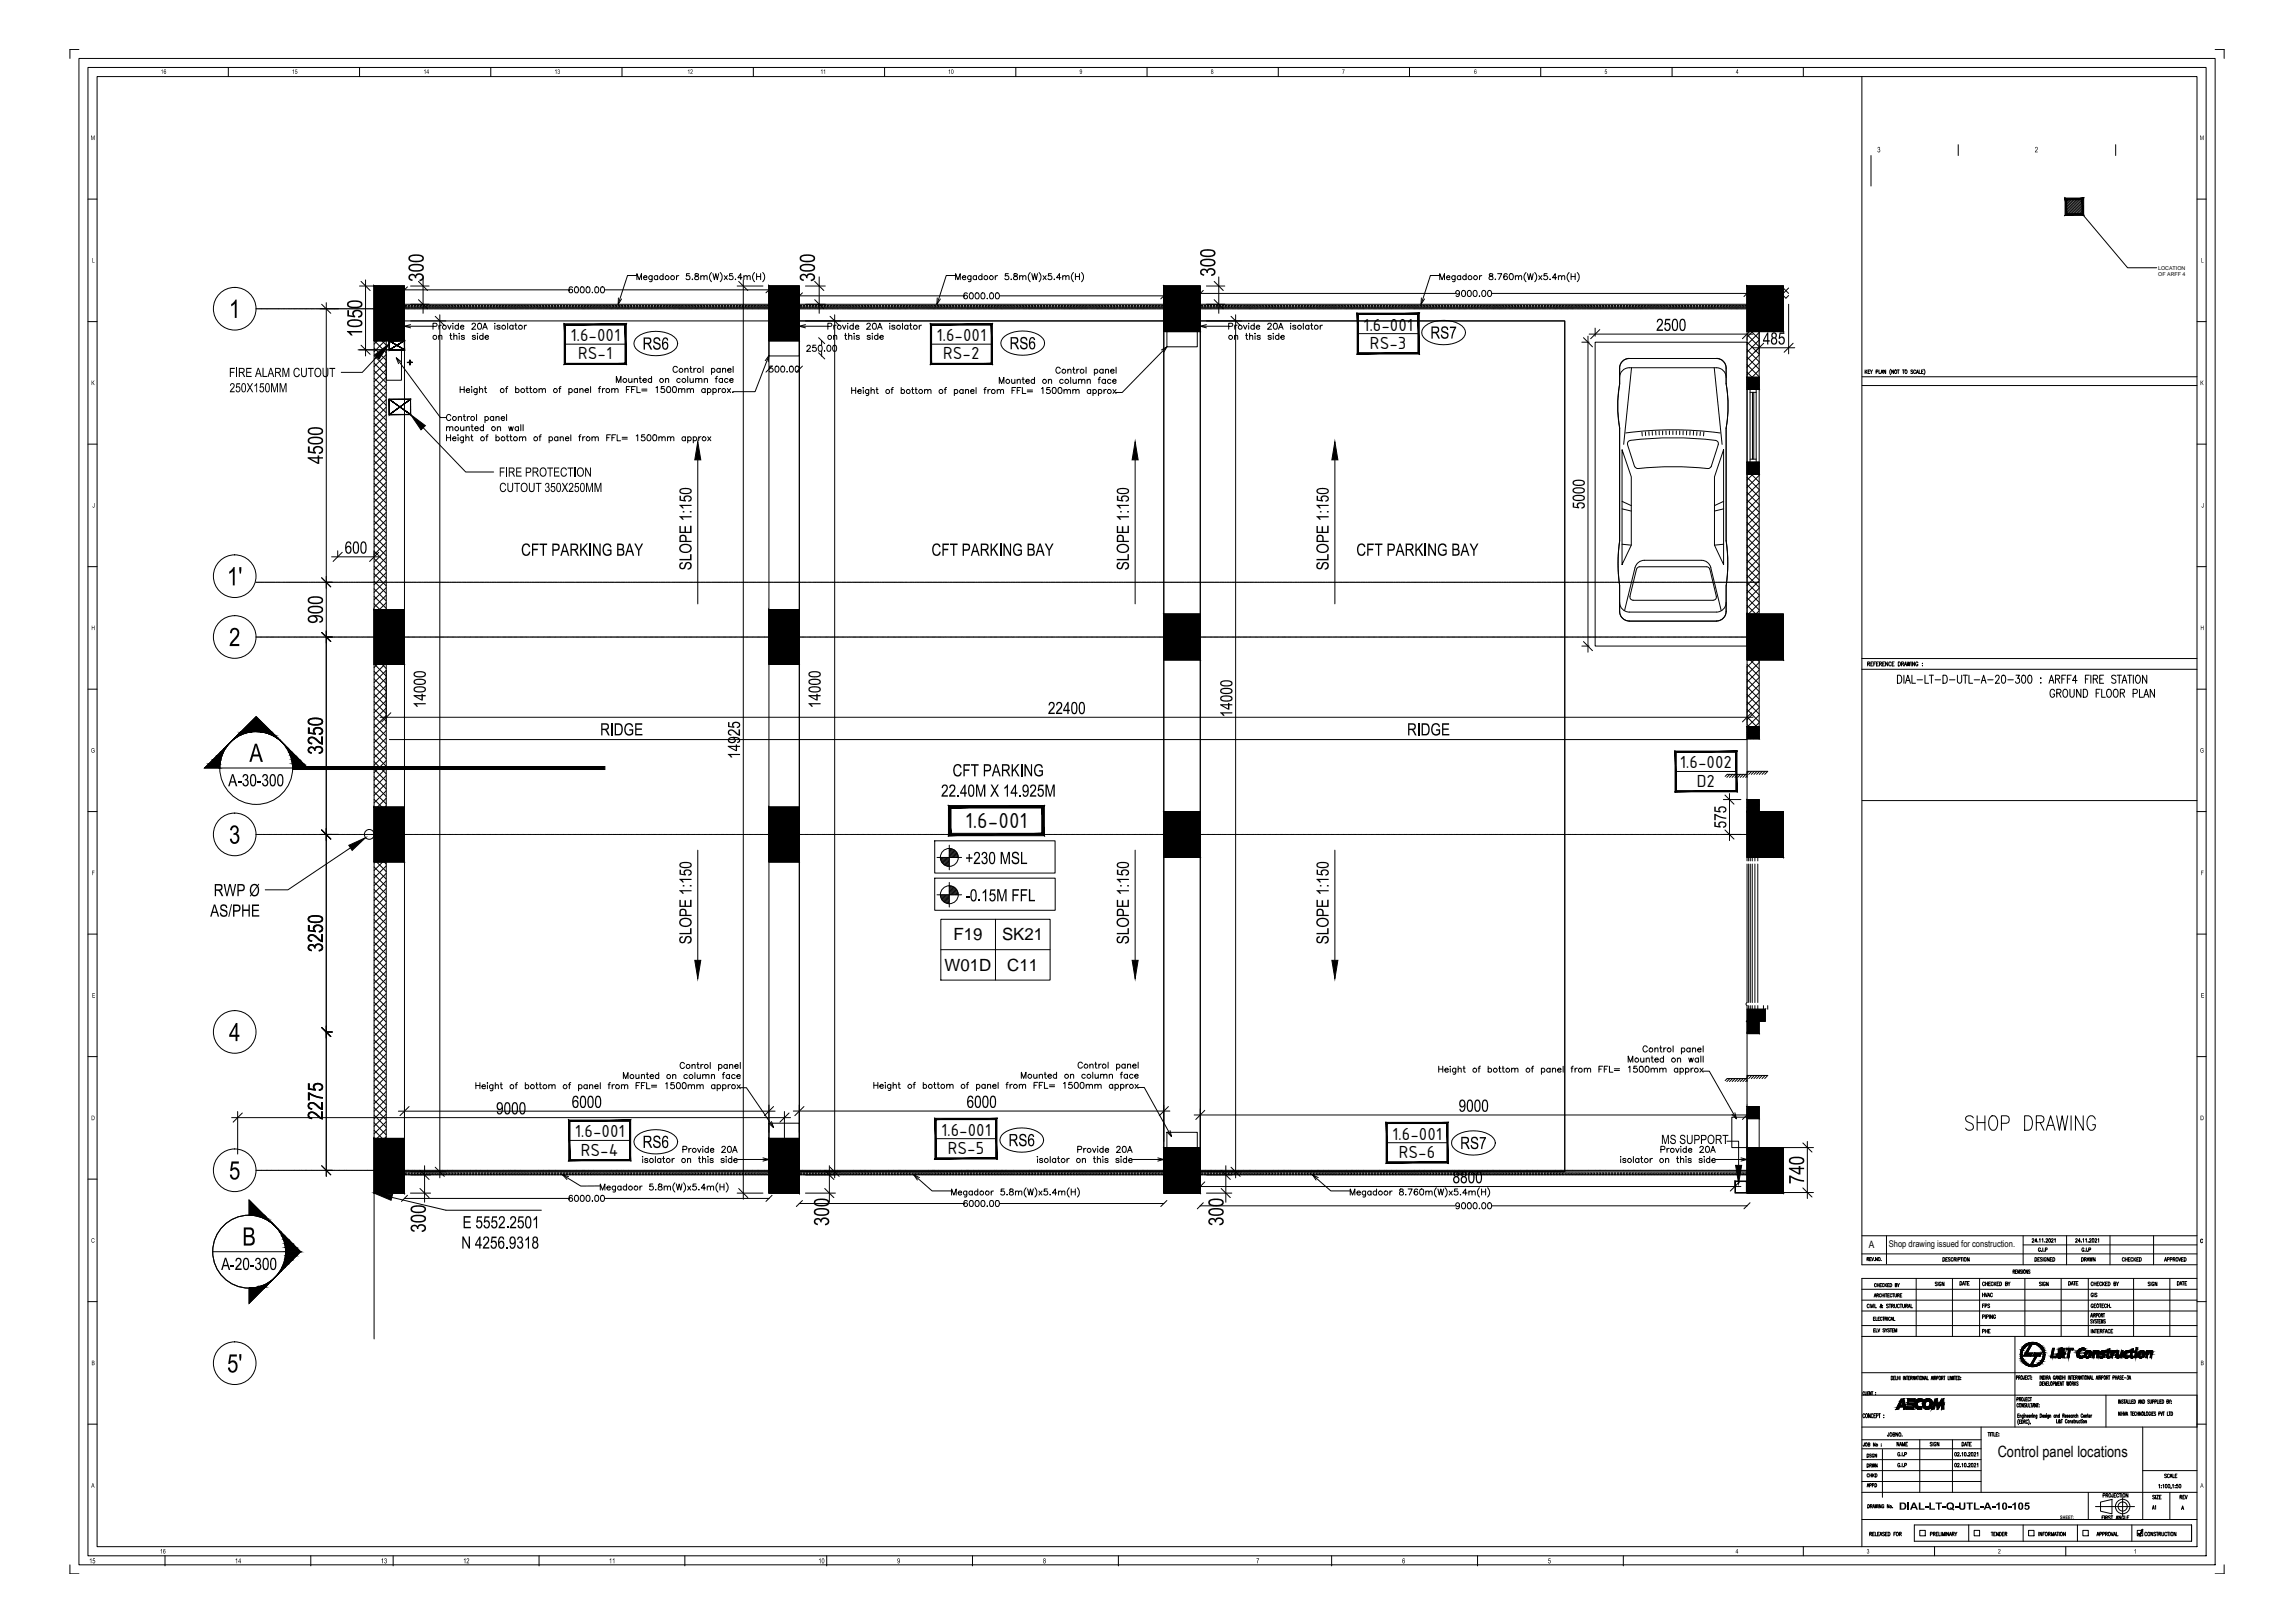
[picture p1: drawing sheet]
<svg xmlns="http://www.w3.org/2000/svg" width="841mm" height="594mm" viewBox="0 0 841 594" stroke-linecap="round" stroke-linejoin="round" font-family="sans-serif">
<defs><g id="words">
<text font-size="8.6" x="353.7" y="303.3">1.6-001</text>
<g font-size="6.9">
<text x="209" y="125">1.6-001</text>
<text x="343.2" y="125">1.6-001</text>
<text x="499.6" y="121.1">1.6-001</text>
<text x="211.9" y="131.6">RS-1</text>
<text x="345.6" y="131.6">RS-2</text>
<text x="502" y="127.7">RS-3</text>
<text x="615.6" y="281.5">1.6-002</text>
<text x="621.8" y="288.1">D2</text>
<text x="210.7" y="416.6">1.6-001</text>
<text x="344.9" y="416">1.6-001</text>
<text x="510.2" y="417.4">1.6-001</text>
<text x="212.9" y="423.3">RS-4</text>
<text x="347.3" y="422.6">RS-5</text>
<text x="512.6" y="424.1">RS-6</text>
</g>
<g font-size="6.2">
<text x="349.4" y="344.4">F19</text>
<text x="367.2" y="344.4">SK21</text>
<text x="346.1" y="355.8">W01D</text>
<text x="369.1" y="355.8">C11</text>
</g>
<text font-size="5.7" x="732.1" y="533.6">Control panel locations</text>
<text font-size="3.7" x="684.9" y="457.1">A</text>
<text font-size="3.4" x="692.2" y="456.8">Shop drawing issued for construction.</text>
<g font-size="1.9">
<text x="790.9" y="98.7">LOCATION</text>
<text x="790.9" y="101.1">OF ARFF 4</text>
</g>
</g></defs>
<!-- layer: A-ANNO-DIMS -->
<g fill="none" stroke="#000" stroke-width=".37">
<path d="M117.3 113.1h6.7M119.6 110.9v320M131.8 104.8h7.5M134 102.5v27.9M150.5 117.5h12.9M150.5 104.8h6.7M150.5 111.4h6.7M155 101.4v13.4M161.2 115.3v316.1M270.1 104.8h9.5M272.4 102.5v336.7M295.2 117.5h12.9"/>
<path d="M295.2 104.8h7.2M295.2 111.4h7.2M300.2 101.4v13.4M305.9 115.3v316.1M442.1 117.5h12.9M442.1 104.8h6.7M442.1 111.4h6.7M446.6 101.4v13.4M452.8 115.3v316.1M644.7 107v22.6M655.5 111.4v18.2M131.8 128.1h7.5"/>
<path d="M579.7 125.3h2.7M581.9 123.1v115.8M582.4 122.4h60M584.6 120.2v2.9M640.2 123.7v.9M642.4 127.4h15.3M119.6 213.3h2.2M121.5 203.9h17.8M123.8 201.7v2.3M137.1 201.7v2.3M119.6 233.3h2.2M579.7 236.6h2.7"/>
<path d="M141.5 245.6v19.4M640.2 243.9v21.1M682.3 241.2h122.8M682.3 245.1h122.8M139.3 262.7h503.1M631.5 292.8h6.5M633.8 290.6v17.3M117.3 305.6h6.7M631.5 305.6h6.5M119.6 378h2.2M84.9 409.3h204.8M87.1 407.1v15.6"/>
<path d="M146 407h138M148.2 404.7v10M281.8 404.7v10M287.5 407.1v15.6M290.7 406.9h138M292.9 404.7v10M426.5 404.7v13.4M437.6 408.4h204.8M439.9 406.1v15.7M640.2 406.1v15.7M662.3 418.1v20.9M119.6 428.7h2.2"/>
<path d="M150.4 437h7.4M150.5 429.2h12.9M150.5 430.3h7.3M155.6 427v13.3M270.1 437h9.5M295.2 429.2h12.9M295.2 437h10.9M295.2 430.3h10.9M303.9 427v13.3M437.6 434.6h200.4M439.9 432.3v.2M442.1 429.2h12.9"/>
<path d="M442.1 437h9.3M442.1 430.3h9.3M449.2 427v13.3M635.8 432.3v2.4M651.2 420.3h13.4M651.2 436.8h13.4"/>
</g>
<!-- layer: TEXT -->
<g fill="none" stroke="#000" stroke-width=".37">
<path d="M117.9 111.4l3.3 3.4M132.3 103.1l3.4 3.3M149.3 105.1l-2.2 2.2M153.3 109.8l3.4 3.3M153.3 103.1l3.4 3.3M159.5 115.9l3.3 3.3M270.7 103.1l3.3 3.3M282.9 105.1l-2.2 2.2M294.1 107.3l-2.3 2.2M298.5 103.1l3.4 3.3M298.5 109.8l3.4 3.3M304.2 115.9l3.3 3.3"/>
<path d="M427.6 107.3l-2.2 2.2M441 106.4l-2.2 2.2M444.9 103.1l3.4 3.3M444.9 109.8l3.4 3.3M451.1 115.9l3.4 3.3M641.3 106.4l-2.2 2.2M132.3 126.4l3.4 3.4M282.9 134.1l-2.2 2.2M294.1 134.1l-2.3 2.2M300 129.2l2.2 2.3M300 123.7l2.2 2.2M580.3 123.7l3.3 3.3"/>
<path d="M586.2 120.7l-3.3 3.4M641.9 120.7l-3.4 3.4M646.3 125.7l-3.3 3.3M657.1 125.7l-3.3 3.3M117.9 211.6l3.3 3.4M125.4 202.3l-3.3 3.3M138.8 202.3l-3.4 3.3M117.9 231.6l3.3 3.4M580.3 235l3.3 3.3M143.2 261.1l-3.3 3.3M641.9 261.1l-3.4 3.3M632.1 291.2l3.3 3.3"/>
<path d="M117.9 304l3.3 3.3M632.1 304l3.3 3.3M117.9 376.3l3.3 3.4M88.8 407.7l-3.4 3.3M149.9 405.3l-3.3 3.3M283.5 405.3l-3.4 3.3M289.2 407.7l-3.4 3.3M294.6 405.3l-3.3 3.3M428.2 405.3l-3.4 3.3M441.5 406.7l-3.3 3.3M641.9 406.7l-3.4 3.3M660.7 418.6l3.3 3.4"/>
<path d="M117.9 427l3.3 3.3M149.3 437.8l-2.2 2.2M153.9 435.3l3.3 3.3M153.9 428.7l3.3 3.3M159.5 427.5l3.3 3.4M270.7 435.3l3.3 3.3M282.9 437.8l-2.2 2.2M294.1 439.7l-2.3 2.2M302.2 435.3l3.4 3.3M302.2 428.7l3.4 3.3M304.2 427.5l3.3 3.4M427.6 439.7l-2.2 2.2"/>
<path d="M441.5 432.9l-3.3 3.3M447.5 435.3l3.4 3.3M447.5 428.7l3.4 3.3M451.1 427.5l3.4 3.4M637.4 432.9l-3.3 3.3M660.7 435.1l3.3 3.3M441 440.5l-2.2 2.3M641.3 440.5l-2.2 2.3"/>
</g>
<!-- layer: A-ANNO-DIMS -->
<g fill="#000">
<path d="M127.3 113.6h.6v1.8l1.5 .2-.4-.6 .4-1.1 .8-.4 1.1-.1 1.3 .8 .2 1.2-.7 .7-.8 .3-.1-.6 .8-.3 .3-.7-.5-.6-1.1-.2-.7 .2-.3 .5v.5l.5 .6-.1 .5-2.8-.4zM150 100.7l1-.4 .8 .2a.41 .41 0 0 0 .5 .3 .41 .41 0 0 0 .3-.5l1.2-.2 1.2 .5 .3 .7-.2 1.1-1.3 .6-.1-.6 .7-.2 .4-.5-.1-.5-.6-.5-1.1 .1-.5 .5 .1 .6-.6-.1-.4-.8-.8-.1-.5 .4-.1 .4 .2 .4 .8 .3-.1 .5-.5-.1-.9-.8v-.7zM293.3 100.7l1.3-.4 1 .6 .5-.6 1.1-.2 1.1 .5 .4 1.2-.4 .8-1.1 .4-.1-.6 .7-.2 .4-.6-.5-.8-1.5 .1-.3 .4 .1 .6-.6-.1-.4-.8-.9-.1-.5 .4v.5l.4 .4 .6 .2-.1 .5h-.3l-1.1-.8-.1-.8zM440.2 98.7l.7-.3 1.1 .3a.31 .31 0 0 0 .4 .3 .31 .31 0 0 0 .2-.5l1.2-.3 1.1 .4 .5 .9-.2 .9-.6 .6-.7 .1-.1-.6 1.1-.6-.1-.6-.5-.5-1.4 .2-.2 1-.6-.1-.3-.8-.8-.1-.7 .5 .3 .7 .7 .3-.1 .5h-.4l-.6-.3-.4-.7zM127.1 121.2h5.6v.6h-4.3l.8 1-.7 .1-1.4-1.3zM607.5 117l1.1-.3 .7 .7-.1 1.4-1.5 1.9h1.7v.5h-2.4l.4-1 1.5-2.1v-.6l-.5-.3-.6 .2-.2 .7-.5-.1zM610.3 116.8h1.8v.5h-1.5l-.1 1.2 .6-.3 .6 .2 .5 1.1-.1 1-.9 .8-.8-.2-.5-.9 .4-.2 .4 .7 .5 .1 .6-.8-.1-.8-.4-.4-1.3 .3zM652.2 121.8h1.7v.5h-1.4l-.2 1.2 1-.2 .7 .8v1.3l-.9 .8-.9-.1-.5-.8v-.3h.5l.3 .7 .5 .1 .6-.8-.3-1.2-.5-.1-.6 .4h-.4zM112.8 163.5h.7v1.8l1.5 .3-.3-1.1 .4-.8 1.2-.4 1.1 .2 .9 .8v1.1l-.5 .6-.9 .3-.1-.6 .8-.3 .3-.7-.6-.7-1-.1-.7 .3-.4 .5 .2 .6 .4 .4-.1 .5-2.9-.4zM576.3 184.1h.5v1.4l1.3 .2-.3-.5 .1-.6 1.3-.7 1.3 .5 .3 1.1-.6 .6-.6 .2-.1-.5 .7-.2 .2-.5-.4-.5-.8-.2-.6 .2-.4 .5 .5 .7-.1 .4-2.3-.3zM151.5 257.5h4.5v.5h-3.5l.7 .8-.5 .1-1.2-1.1zM296.3 257.5h4.4v.5h-3.5l.7 .8-.5 .1-1.1-1.1z"/>
<path d="M113 273.9l1-.5 .9 .2a.38 .38 0 0 0 .4 .4 .38 .38 0 0 0 .3-.5l1.4-.3 .9 .4 .5 .9-.3 1.1-1.2 .5-.1-.5 .7-.3 .4-.5-.6-.9-1.4 .1-.3 .4 .1 .6h-.6l-.2-.7-.8-.3-.8 .6 .3 .7 .7 .2-.1 .6-.4-.1-1-.8zM112.8 266.5h.7v1.8l1.5 .2-.3-.6v-.7l.4-.6 .9-.3h1.1l1 .6 .3 .6v.7l-.7 .8-.8 .2-.1-.6 .8-.2 .3-.7-.6-.7-.9-.2-.8 .3-.4 .5 .2 .7 .4 .3-.1 .5-2.9-.4zM113.2 270.2l1-.4 1 .2 2.5 2v-2.2h.6v2.9l-.9-.2-2.9-2.1-.7 .1-.4 .3 .1 .9 .9 .4v.5l-.8-.1-.9-1zM266.8 264.5h.5v1.4l1.2 .2-.3-.5 .2-.7 1.1-.6 1.3 .4 .4 .4v.7l-.5 .7-.7 .2v-.5l.7-.3 .1-.6-.4-.4-.9-.1-.8 .7 .4 1.1-2.3-.3zM267 267.5l.7-.3h.8l2.2 1.7v-1.7h.5v2.3l-.9-.3-2.1-1.6-.7 .1-.3 .4 .1 .6 .8 .3-.1 .4-.6-.1-.7-.8zM266.7 276.1h4.5v.4h-3.5l.7 .9h-.6zM384.6 257.4l1.1-.3 .6 .5v1.4l-1.5 2h1.7v.5h-2.4l.3-.8 1.7-2.2-.1-.6-.5-.4-.6 .3-.2 .6-.5-.1zM387.4 257.3l1.1-.2 .6 .5v1.4l-1.6 2h1.8v.5h-2.4l.2-.7 1.5-1.8 .2-.7-.3-.7-.5-.1-.3 .2-.3 .7-.4-.1zM447.1 260.9h4.5v.4h-3.5l.7 .9h-.6l-1.1-1zM628.2 295.5h.5v1.4l1.2 .2-.3-.6 .2-.6 1-.6 1 .1 .6 .4 .2 1.1-.4 .6-.8 .2v-.5l.7-.3 .1-.5-.5-.5-.8-.1-.8 .6 .5 .8-.1 .4-2.3-.3zM628.2 298.1l2.5 1 1.9 .4v.4l-2-.3-1.9-1v1.8h-.5zM628.2 301h.5v1.4l1.2 .2-.2-.9 .4-.6 .7-.3 1.5 .5 .3 1.1-.4 .6-.8 .2v-.4l.6-.3 .2-.6-.4-.5-1-.1-.7 .6 .1 .6 .4 .2-.1 .4-2.3-.3z"/>
<path d="M113 346.3l1-.5 .9 .1a.38 .38 0 0 0 .4 .4 .38 .38 0 0 0 .3-.4l1.4-.3 .9 .3 .5 .9-.3 1.1-1.2 .6-.1-.6 .8-.3 .3-.4-.6-1-1.4 .2-.3 .4 .1 .6-.6-.1-.2-.6-.8-.4-.8 .6 .3 .8 .7 .2-.1 .5-.4-.1-1-.8zM112.8 338.8h.7v1.8l1.5 .2-.3-.6v-.7l.4-.5 .9-.4 1.1 .1 1 .5 .3 .7v.7l-.7 .7-.8 .2-.1-.5 .8-.3 .3-.7-.6-.7-.9-.1-.8 .2-.4 .6 .2 .6 .4 .3-.1 .5-2.9-.4zM113.2 342.5l1-.4 1 .2 2.5 2v-2.2h.6v3l-.9-.2-2.9-2.2-.7 .1-.5 .5 .2 .8 .9 .3v.6l-.8-.2-.9-1zM112.8 396.8h.7v1.8l1.5 .3-.3-.7 .1-.8 .6-.6 .9-.2 1.7 .6 .4 .7v.7l-.5 .6-1 .4-.1-.6 .7-.2 .4-.8-.6-.7-1-.1-.7 .3-.4 .5 .2 .6 .4 .4-.1 .5-2.9-.4zM112.8 400.1h.6l2.4 1.2 2.5 .5v.6l-2.6-.5-2.2-1.1v2.2h-.7zM113.2 407.4l1-.3 1 .2 2.5 2v-2.2h.6v2.9l-.9-.2-2.9-2.1h-.7l-.5 .7 .3 .7 .8 .2v.6l-1.1-.3-.6-.8zM112.9 404.3l1-.7 .9 .1 2.9 2.1v-2.2h.6v3l-.9-.3-2.1-1.7-.9-.4-1 .5-.1 .5 .3 .5 .8 .2v.6l-.8-.2-.8-.7zM655.6 430.6h.6l2.6 1.2 2.3 .5v.5l-2.6-.5-2.2-1.1v2.2h-.7zM150.7 449.1l1-.6 1 .3a.32 .32 0 0 0 .3 .4 .32 .32 0 0 0 .3-.5l.8-.4 1.2 .2 .8 .9-.1 1.1-.7 .6-.7 .2-.1-.6 .8-.2 .2-.5-.2-.8-.6-.3-1 .2-.4 .4 .1 .7-.6-.1-.1-.6-.8-.4-.9 .5 .1 .6 .9 .5-.1 .5-.4-.1-.9-.7-.2-.6zM298.5 446.6l1-.5 1 .2a.32 .32 0 0 0 .3 .4 .32 .32 0 0 0 .2-.4l.9-.4 1.1 .2 .8 .8v1.1l-.7 .6-.7 .2-.1-.5 .7-.3 .3-.4-.3-.9-.5-.2-1 .1-.4 .5 .1 .6h-.6l-.1-.7-.9-.4-.8 .6 .2 .7 .8 .3-.2 .6-.3-.1-1-.7-.1-.7zM443.1 446.6l1-.5 .8 .2a.38 .38 0 0 0 .4 .3 .38 .38 0 0 0 .4-.4l1.3-.3 1 .4 .5 .8-.3 1.1-1.3 .6-.1-.5 .8-.3 .3-.4-.2-.7-.5-.4-1.2 .1-.3 .6v.5h-.6l-.2-.8-.7-.3-.6 .3-.3 .5 .3 .6 .7 .2-.1 .6-.4-.1-1-.9z"/>
<path d="M150.1 97.1l1.6-.5 2.2 .1 1.3 .7 .1 .9-.4 .7-1 .4h-3l-1.2-.8v-.8zM150.5 97.6l-.3 .4 .2 .5 1 .4h2.5l.9-.7-.2-.6-1-.4h-2.2z"/>
<path d="M149.9 93.9l1.3-.7h2.3l1.4 .5 .4 1.1-.4 .7-.8 .4-2.8 .1-1-.3-.5-.5zM150.5 94.1l-.3 .4 .1 .5 1 .4h2.6l.9-.7-.2-.6-.8-.3h-2.3z"/>
<path d="M293.4 97.2l1.7-.6 2.1 .1 1.3 .7 .2 .9-.4 .7-1 .4h-3l-.8-.4-.5-.6zM293.8 97.6l-.2 .4 .2 .5 .9 .4h2.6l.9-.8-.4-.6-.8-.3h-2.3z"/>
<path d="M293.2 94l1.6-.8h2.4l1.1 .5 .4 1.1-.4 .7-.8 .4-2.8 .1-1.5-.7zM293.8 94.1l-.1 .9 1 .4h2.6l.9-.7-.4-.6-.9-.3h-2z"/>
<path d="M439.9 95.6l1.4-.8h2.3l1.4 .5 .4 1-.2 .6-.9 .5-2.6 .2-1.1-.2-.7-.6zM440.5 95.7l-.1 .8 1.4 .6 2.4-.2 .7-.7-.5-.7-.8-.2h-2z"/>
<path d="M440 92l1.3-.7h2.2l1.6 .6 .3 1-.3 .7-.8 .4-3 .1-.8-.3-.6-.6-.1-.8zM440.5 92.3l-.1 .8 1.2 .5 2.6-.1 .7-.8-.3-.6-1.1-.3-2.4 .1z"/>
<path d="M127.4 117.6l1.3-.6h2.5l1.4 .7 .2 1-.5 .7-.6 .3h-3l-1.4-.7-.2-.7zM128 117.8l-.2 .9 .9 .5h2.5l.8-.3 .3-.4-.3-.6-.8-.4h-2.1z"/>
<path d="M127.4 110.7l1.5-.6h2.4l1.3 .7 .2 1-.5 .6-.7 .4h-2.8l-1.5-.7-.2-.8zM128 110.9l-.2 .8 1.1 .6h2.3l1.1-.7-.2-.6-.8-.4h-1.8z"/>
<path d="M613.1 117l.4-.3 .8 .1 .6 1.2-.1 2.3-.8 1-.7-.2-.6-1.1v-1.8zM613.6 117.2l-.5 .8v1.6l.2 1 .6 .2 .5-.7 .1-2-.4-.8z"/>
<path d="M615.9 117l.7-.3 .4 .1 .7 1.1-.1 2.4-.4 .7-.5 .3-.7-.2-.5-1.1-.1-1.7zM616.2 117.3l-.3 .8v2l.4 .6 .4 .1 .5-.6v-2.1l-.3-.8z"/>
<path d="M647.7 121.7h.3v2.9h.5v.5h-.5v1.1h-.4v-1.1h-1.5v-.5zM647.6 122.6l-1.1 2h1.1z"/>
<path d="M649.3 122.1l1-.4 .8 .7v.7l-.5 .7 .6 .5 .1 1-.9 .9-.8-.1-.6-.8 .1-1.1 .5-.4-.5-.7zM649.5 122.9a.65 .65 0 0 0 1.3 0 .65 .65 0 0 0-1.3 0zM649.8 124.1l-.4 1 .3 .5 .6 .2 .5-.4v-.9l-.3-.4z"/>
<path d="M113 157.2l1.3-.7h2.6l1.3 .7 .2 .9-.4 .7-.9 .4h-3l-1.2-.7zM113.7 157.3l-.4 .8 1.1 .6h2.5l1-.7-.2-.6-.9-.3-2.2-.1z"/>
<path d="M112.9 160.7l1.5-.7h2.5l1.2 .5 .3 1.1-.4 .7-.7 .3-2.9 .2-1.5-.8zM113.5 160.9l-.2 .4 .2 .5 .9 .4h2.6l.9-.7-.2-.6-1-.4h-2.1z"/>
<path d="M112.7 167.5h3.7v-.7h.6v.7h1.3v.5h-1.3v1.9h-.6l-3.7-2zM113.8 168l2.6 1.4v-1.4z"/>
<path d="M576.3 176.4l1.1-.6 1.9-.1 1.1 .4 .4 1-.8 .7-2.4 .2-1.1-.6zM576.9 176.4l-.2 .6 .7 .5h2.2l.8-.6-.2-.5-.7-.2-1.6-.1z"/>
<path d="M127 198.6l1.1-.3 .6 .9-.4 .2-.2-.5-.5-.2-.6 .9-.1 .9 .5-.5 .6-.1 .7 .7v1.5l-.7 .7-.9-.1-.6-1v-1.8zM127.3 200.5l-.3 .7 .1 .6 .3 .5 .5 .1 .5-.7-.1-.8-.5-.6z"/>
<path d="M576.6 181.7l1.3-.5 1.7 .1 1.1 .5 .1 .8-.4 .6-.8 .3h-2.2l-1.1-.8v-.7zM576.9 182l-.1 .7 1 .4 1.8-.1 .8-.6-.4-.6-.7-.1h-1.5z"/>
<path d="M576.4 179.1l1.1-.6h2.1l1.1 .6 .1 .8-1 .8h-2.4l-1-.6zM576.9 179.2l-.1 .7 .8 .4 2.1-.1 .7-.5-.2-.5-.8-.3h-1.7z"/>
<path d="M129.8 198.5l.5-.2 .6 .1 .6 1.2v2.3l-.4 .7-.6 .2-.9-.4-.3-.9v-2.1zM130.1 198.8l-.3 .8-.1 1.7 .2 .8 .7 .3 .5-.8v-1.8l-.4-1z"/>
<path d="M132.5 198.6l.6-.3 .6 .1 .6 1.1v2.3l-.4 .7-.6 .3-.8-.3-.4-.9v-1.8zM132.9 198.8l-.4 .9v1.8l.3 .7 .5 .2 .5-.7 .1-2-.4-.9z"/>
<path d="M113 222.5l1.4-.6h2.6l1.1 .5 .3 1.1-.4 .7-.9 .4h-2.9l-1.3-.8-.2-.7zM113.5 222.8l-.1 .9 1.1 .4h2.6l.8-.7-.2-.6-.9-.4h-2.3z"/>
<path d="M113 219.1l1.5-.7 2.4 .1 1.2 .5 .3 1.1-.4 .7-.8 .3-3 .1-.9-.4-.5-.6zM113.5 219.4l-.2 .4 .2 .5 .9 .4 2.6-.1 .9-.7-.2-.5-1.1-.4h-2z"/>
<path d="M113 226.1l1.1-.7 2.5-.1 1.5 .7 .3 1.1-.3 .6-1 .4-.1-.5 .8-.5-.1-.8-.7-.3-1.3-.2 .7 .9-.1 .8-1.1 .7h-1.1l-1.2-.8zM113.6 226.1l-.3 .9 .8 .6 1.2-.1 .5-.6v-.5l-.6-.4z"/>
<path d="M151.7 252l1.1-.6h2.1l1.1 .6 .1 .7-.9 .8-2.4 .1-1.2-.7zM152.2 252l-.2 .7 1 .5 1.9-.1 .7-.5-.2-.6-.7-.2z"/>
<path d="M151.7 249.2l1-.5 2-.1 1.1 .5 .3 .8-.8 .8-2.4 .2-1.2-.6zM152.3 249.2l-.3 .8 .8 .4h2.1l.7-.5-.1-.5-.6-.3z"/>
<path d="M151.8 246.3l1-.4h2l1 .3 .3 .9-.9 .9-2.4 .1-1.2-.7zM152.1 246.6v.7l1.1 .4 1.8-.1 .6-.5-.2-.6-.7-.2h-1.8z"/>
<path d="M151.6 254.6h2.8v-.5h.6v.5h1v.4h-1v1.6h-.6l-2.8-1.6zM152.5 255l1.9 1.1v-1.1z"/>
<path d="M296.4 251.9l1.3-.5h1.9l1 .5 .2 .8-.9 .8-2.4 .1-1.1-.6zM296.9 252l-.1 .8 .9 .4 1.9-.1 .7-.4-.2-.7-.7-.2z"/>
<path d="M296.4 249.2l1.2-.6h1.8l1.1 .5 .3 .8-.2 .4-.8 .5-2.2 .1-1.2-.6zM296.9 249.3l-.2 .6 .8 .5h2.1l.7-.5-.1-.5-.6-.3-1.9-.1z"/>
<path d="M296.4 246.4l1.1-.5h2l1 .3 .3 .9-.9 .9-2.5 .1-1-.6zM296.9 246.6l-.1 .7 .8 .3h1.9l.8-.5-.2-.6-.7-.2h-1.8z"/>
<path d="M296.3 254.6h2.8v-.5h.5v.5h1.1v.4h-1.1v1.6h-.5l-2.8-1.6zM297.2 255l1.9 1.1v-1.1z"/>
<path d="M393 257.3l1.1-.2 .7 1.2-.1 2.3-.4 .8-.5 .2-.7-.2-.5-1.1-.1-1.7zM393.4 257.6l-.4 .9v1.7l.3 .8 .5 .1 .5-.6 .1-1.7-.3-1z"/>
<path d="M395.7 257.5l.5-.4h.6l.7 1.1-.1 2.6-.8 .8-.7-.2-.5-.9-.1-1.6zM396 257.7l-.3 .9 .1 1.8 .5 .7h.3l.5-.7v-2.1l-.4-.8z"/>
<path d="M447.4 255.2l1.1-.5h2l1 .5 .2 .9-.3 .4-.7 .4h-2.3l-1.2-.6zM447.8 255.4l-.2 .6 .7 .5h2.2l.7-.5v-.4l-.8-.4z"/>
<path d="M447.4 252.5l1.1-.5h2.1l.9 .5 .2 .8-.4 .6-.6 .2-2.4 .1-1.1-.7zM447.8 252.6l-.2 .8 .9 .3h1.9l.8-.5v-.4l-.8-.4h-1.8z"/>
<path d="M447.4 249.7l1-.5h2l1.1 .6 .2 .7-.9 .8-2.4 .1-1.2-.6zM447.8 249.9l-.2 .7 .9 .4 2.1-.1 .6-.4-.3-.7-.6-.2z"/>
<path d="M447.1 257.9h2.9v-.4h.5v.4h1.1v.4h-1.1v1.6h-.5l-2.9-1.6zM448 258.3l2 1.2v-1.2z"/>
<path d="M113 263.6l1.3-.7h2.3l1.5 .6 .3 1-.4 .7-.9 .4-2.5 .1-1.2-.3-.5-.5zM113.6 263.8l-.3 .4 .1 .5 1 .4h2.5l1-.7-.2-.6-.9-.3-2.2-.1z"/>
<path d="M113 263.6l1.3-.7h2.3l1.5 .6 .3 1-.4 .7-.9 .4-2.5 .1-1.2-.3-.5-.5zM113.6 263.8l-.3 .4 .1 .5 1 .4h2.5l1-.7-.2-.6-.9-.3-2.2-.1z"/>
<path d="M267 270.4l1.1-.5 2 .1 1 .5 .1 .9-.4 .6-.7 .1v-.4l.7-.3-.1-.6-.6-.4-1-.1 .6 .7-.2 .8-.8 .4-1.1-.1-.8-.7zM267.4 270.6l-.2 .6 .4 .5h1.1l.5-.4-.1-.6-.4-.3z"/>
<path d="M266.7 273.2h2.9v-.5h.5v.5h1.1v.4h-1.1v1.5h-.5l-2.9-1.6zM267.6 273.6l2 1.1v-1.1z"/>
<path d="M391.2 257.1h.4v2.9h.5v.5h-.5v1h-.5v-1h-1.5v-.5zM391.1 258l-1.1 2h1.1z"/>
<path d="M113 335.9l1.3-.6 2.3-.1 1.5 .6 .3 1-.4 .8-.9 .4h-2.7l-1-.3-.5-.5zM113.6 336.1l-.3 .4 .1 .5 1 .5h2.5l1-.8-.2-.5-.9-.4h-2.2z"/>
<path d="M113 335.9l1.3-.6 2.3-.1 1.5 .6 .3 1-.4 .8-.9 .4h-2.7l-1-.3-.5-.5zM113.6 336.1l-.3 .4 .1 .5 1 .5h2.5l1-.8-.2-.5-.9-.4h-2.2z"/>
<path d="M182.3 404.1l.4-.4h.7l.8 1.1v2.3l-.8 1.1-.9-.1-.4-.7-.1-.3h.5l.3 .6h.6l.5-1.1v-.6l-.8 .6-.9-.5-.2-1.1zM182.8 404.3l-.4 .6 .1 .7 .3 .4 .5 .1 .4-.4 .1-.9-.4-.6z"/>
<path d="M185.1 404.1l1.1-.4 .8 1v2.3l-.5 1-.4 .2-.9-.2-.4-1.1v-1.7zM185.6 404.2l-.3 .5-.1 1.6 .1 1 .6 .5 .6-.5 .1-1.9-.3-1.1z"/>
<path d="M187.9 404.1l1-.4 .6 .4 .3 .7-.1 2.6-.8 .8-.8-.1-.5-1-.1-1.6zM188.4 404.2l-.4 .7v1.7l.2 .8 .5 .4 .6-.6 .1-2-.5-1z"/>
<path d="M190.7 404l.5-.3 .8 .1 .5 1.1v2.2l-.3 .8-.5 .3-.9-.2-.5-1v-1.9zM191.1 404.2l-.3 .8-.1 1.5 .2 .9 .5 .4 .6-.6 .2-1.7-.4-1.2z"/>
<path d="M210.1 401.7l1.1-.4 .7 .8 .1 .3h-.4l-.4-.6h-.5l-.5 1-.1 .7 .4-.5 .6-.1 .8 .7 .1 1.3-.7 .9h-.8l-.7-.9-.1-1.7zM210.5 403.5l-.3 1.1 .2 .5 .6 .3 .5-.5 .1-.8-.3-.6z"/>
<path d="M213 401.5l.4-.2 .9 .2 .5 1.2-.1 2.1-.8 1-.9-.2-.5-1.1v-1.9zM213.4 401.8l-.4 .9v1.7l.1 .6 .6 .4 .6-.6v-1.8l-.2-1z"/>
<path d="M215.8 401.5l1-.1 .7 1.2-.1 2.3-.8 .9-.7-.1-.6-1v-2zM216.1 401.8l-.4 .7v1.8l.2 .7 .6 .4 .5-.6 .1-2-.4-1z"/>
<path d="M218.5 401.6l.5-.3 .7 .1 .6 1.1-.1 2.3-.4 .9-.4 .1-.9-.2-.4-.8-.1-2zM218.9 401.8l-.4 .9v1.4l.1 .9 .6 .4 .6-.7 .1-2-.5-.9z"/>
<path d="M354.9 401.6l.9-.3 .5 .2 .3 .6 .1 .3h-.5l-.2-.5-.5-.2-.6 1.1-.1 .7 .4-.5 .8-.1 .6 .7 .1 1.3-.7 .9h-.8l-.7-.9-.1-2.1zM355.2 403.5l-.3 .6v.6l.3 .5 .5 .2 .5-.6v-.9l-.5-.6z"/>
<path d="M357.7 401.5l.5-.2 .6 .1 .7 1.3-.1 2-.3 .7-.6 .4-.7-.1-.5-1-.1-2.1zM358 401.9l-.4 .9 .1 1.8 .3 .7 .5 .1 .5-.9v-2l-.4-.7z"/>
<path d="M360.4 401.6l1-.3 .5 .4 .3 .9v2.1l-.4 .8-.6 .3-.6-.1-.5-.9-.1-2.1zM360.7 401.9l-.3 1.1v1.6l.3 .5 .5 .3 .6-.7v-2l-.4-.9z"/>
<path d="M363.2 401.6l.5-.3 .7 .1 .6 1.1-.1 2.4-.9 .9-.8-.3-.4-.9v-2.1zM363.5 401.9l-.3 .8v1.7l.3 .8 .5 .2 .5-.9v-1.9l-.3-.8z"/>
<path d="M535 403.1l1-.4 1 1-.1 2.5-.3 .7-.6 .3-.9-.2-.3-.9h.4l.2 .6 .6 .1 .4-.4 .2-1.3-.7 .6-.9-.4-.3-.8zM535.6 403.2l-.5 1 .2 .7 .6 .3 .5-.3 .2-.8-.4-.8z"/>
<path d="M538 403l1-.3 .7 1.1v2.4l-.4 .8-.4 .2-.8-.1-.5-1-.1-2zM538.3 403.3l-.4 1 .1 1.7 .2 .6 .5 .2 .6-.7v-2l-.4-.9z"/>
<path d="M540.8 402.9l1.1-.1 .6 1.1v2.3l-.8 1-.9-.2-.4-.8-.1-2zM541.2 403.2l-.5 .9v1.8l.3 .7 .5 .2 .6-.7v-2.1l-.4-.8z"/>
<path d="M543.6 402.9l1-.1 .7 1.3-.1 2.2-.7 .9-.8-.1-.6-1.2v-1.8zM543.9 403.3l-.4 .9v1.6l.2 .8 .6 .2 .5-.8 .1-1.7-.3-.9-.3-.2z"/>
<path d="M532.8 429.3l.4-.3 .7-.1 .7 .7v.9l-.4 .4 .5 .5 .2 .8-.3 .8-.6 .4-.9-.1-.6-.8 .1-1 .6-.6-.5-.6zM533.1 430.1a.66 .66 0 0 0 1.3 0 .66 .66 0 0 0-1.3 0zM533.2 431.3l-.3 1 .4 .6 .6 .1 .4-.5v-.9l-.3-.4z"/>
<path d="M535.7 429.2l1.1-.3 .6 .9v.8l-.5 .3 .6 .6 .1 .8-.3 .8-.6 .3-1-.2-.4-.7v-.9l.7-.7-.6-.6zM535.9 430a.65 .65 0 0 0 1.3 0 .65 .65 0 0 0-1.3 0zM536 431.3l-.3 .6 .1 .6 .8 .5 .5-.5v-.7l-.4-.6z"/>
<path d="M538.4 429.3l1.1-.4 .5 .4 .3 .8v2.2l-.3 .7-.6 .4-.7-.1-.6-1-.1-1.6zM538.9 429.4l-.4 .7v1.9l.2 .7 .7 .3 .4-.8 .1-1.8-.3-.8z"/>
<path d="M541.2 429.2l.6-.3 .7 .1 .6 1.2v2l-.4 .9-.5 .3-.9-.2-.4-1-.1-1.9zM541.7 429.4l-.4 .9v1.8l.4 .8 .4 .1 .5-.7v-2l-.3-.8z"/>
<path d="M655.8 424.3l1.7-.6h2.3l1.3 .8 .1 1-.4 .5-.9 .4-2.9 .1-1.3-.7-.2-1zM656.4 424.6l-.2 .8 1.2 .5h2.3l.8-.3 .2-.5-.4-.6-.8-.2-1.9-.1z"/>
<path d="M655.5 427.7h3.6v-.6h.7v.6h1.3v.5h-1.3v2h-.7l-3.6-2.1zM656.6 428.2l2.5 1.4v-1.4z"/>
<path d="M150.6 445.7l1.3-.7h2.5l1.3 .4 .4 1-.3 .8-1 .5h-2.6l-1.6-.7-.2-.6zM151.3 445.8l-.2 .8 .8 .6h2.5l.7-.2 .4-.5v-.4l-.8-.6h-2.1z"/>
<path d="M150.6 442.2l1.3-.7h2.5l1.3 .4 .4 1.1-.3 .7-.9 .5-2.8 .1-1.5-.8-.2-.7zM151.3 442.3l-.2 .9 1.1 .5h2.3l1-.7-.1-.5-.8-.4-1.8-.1z"/>
<path d="M298.4 443.2l1.3-.7h2.5l1.3 .5 .4 1-.3 .7-.7 .4-3 .2-1.5-.7-.2-.6zM299.1 443.3l-.3 .9 .9 .5h2.5l.7-.2 .4-.4v-.5l-.9-.5-2-.1z"/>
<path d="M298.4 439.7l1.3-.6 2.4-.1 1.4 .5 .4 1-.2 .7-.7 .4-2.8 .3-1.1-.3-.7-.5-.2-.7zM299 440l-.1 .8 1 .5h2.4l1-.7-.1-.6-.8-.4h-2.4z"/>
<path d="M443.1 443l1.4-.5 2.7 .1 1 .6 .3 .9-1 1-3 .2-.9-.3-.7-.6-.1-.7zM443.7 443.3l-.3 .4v.5l.9 .5h2.5l1.1-.6-.1-.5-.8-.5-2.1-.1z"/>
<path d="M442.9 439.8l1.4-.7 2.4-.1 1.4 .5 .4 1.2-.5 .7-.8 .3-2.5 .2-1-.3-.8-.6zM443.5 440v.8l1 .5h2.3l.6-.2 .5-.5-.3-.7-1-.3h-2z"/>
</g>
<!-- layer: A-GRID -->
<path d="M93.8 113.1h559.8M93.7 213.3h551M93.8 233.3h559.8M93.8 305.6h559.8M93.8 428.7h559.8" fill="none" stroke="#000" stroke-width=".37"/>
<!-- layer: A-GRID-IDEN -->
<g fill="none" stroke="#000" stroke-width=".37">
<circle cx="86" cy="113.1" r="7.8"/>
<circle cx="86" cy="211" r="7.8"/>
<circle cx="86" cy="233.3" r="7.8"/>
<circle cx="86" cy="305.6" r="7.8"/>
<circle cx="86" cy="378" r="7.8"/>
<circle cx="86" cy="428.6" r="7.8"/>
<circle cx="86" cy="499.3" r="7.8"/>
</g>
<g fill="#000">
<path d="M86.3 109.7h.4v6.7h-.7v-5.2l-1.3 1v-.8l1.1-.8zM85.6 207.7h.4v6.7h-.7v-5.2l-1.3 1v-.8l1.1-.9zM87.7 207.7h.7l-.1 2.4h-.4zM84.7 230.5l.7-.5 .8-.1 .8 .3 .5 .6 .2 .8-.2 1.2-2.4 3.1h2.6v.7h-3.6l.5-1.4 2.1-2.4 .3-.9-.2-.9-.6-.4-1 .4-.3 1-.6-.1zM84.8 302.8l.9-.5 1.2 .4 .6 1.1-.3 1.2a.38 .38 0 0 0-.4 .3 .38 .38 0 0 0 .5 .4l.3 .4 .1 1.3-.6 1.2-.9 .5-1.3-.4-.6-1.5 .6-.1 .4 1 .9 .3 .6-.6 .3-.9-.5-1-1.1-.1 .1-.7 1.1-.5v-1.1l-.4-.4-.5-.1-.6 .3-.2 .9-.7-.2zM84.9 425.4h2.6v.8h-2.1l-.3 1.8 .8-.4 .9 .1 .6 .6 .4 1-.3 1.8-1.2 1-1.3-.3-.7-1.1-.1-.5h.7l.3 .9 1 .3 .6-.5 .3-1-.2-1-.6-.6-.8 .1-.5 .5-.7-.1zM87.7 496h.7l-.1 2.3h-.4zM84.2 496.1h2.6v.8h-2.1l-.3 1.7 .7-.4 1 .2 .5 .4 .5 1.2-.4 1.9-1 .8-1.4-.2-.8-1.3v-.3l.7-.1 .3 .9 .9 .4 .7-.5 .3-.9-.2-1.1-.5-.5-.7-.1-.7 .6-.7-.1z"/>
<path d="M86.5 374.7h.5v4.3h.7v.8h-.7v1.5h-.7v-1.5h-2.3v-.8zM86.3 376l-1.6 3h1.6z"/>
</g>
<!-- layer: A-COLS-PATT -->
<g fill="#000" stroke="#000" stroke-width=".37">
<path d="M137.1 104.8v20h11.1zM137.1 104.8h11.1v20z"/>
<path d="M137.1 104.8v20h11.1zM137.1 104.8h11.1v20z"/>
<path d="M281.8 104.8v20h11.1zM281.8 104.8h11.1v20z"/>
<path d="M281.8 104.8v20h11.1zM281.8 104.8h11.1v20z"/>
<path d="M426.5 104.8v16.6h13.4zM426.5 104.8h13.4v16.6z"/>
<path d="M426.5 104.8v16.6h13.4zM426.5 104.8h13.4v16.6z"/>
<path d="M640.2 104.8v16.6h13.4zM640.2 104.8h13.4v16.6z"/>
<path d="M640.2 104.8v16.6h13.4zM640.2 104.8h13.4v16.6z"/>
<path d="M640.2 138.2l4.5 4.4v-4.4zM640.2 138.2l4.5 4.4h-4.5z"/>
<path d="M640.2 169.3l4.5 4.5v-4.5zM640.2 169.3l4.5 4.5h-4.5z"/>
<path d="M137.1 223.3v20h11.1zM137.1 223.3h11.1v20z"/>
<path d="M137.1 223.3v20h11.1zM137.1 223.3h11.1v20z"/>
<path d="M281.8 223.3v20h11.1zM281.8 223.3h11.1v20z"/>
<path d="M281.8 223.3v20h11.1zM281.8 223.3h11.1v20z"/>
<path d="M426.5 224.9v16.8h13.4zM426.5 224.9h13.4v16.8z"/>
<path d="M426.5 224.9v16.8h13.4zM426.5 224.9h13.4v16.8z"/>
<path d="M640.2 224.9v16.8h13.4zM640.2 224.9h13.4v16.8z"/>
<path d="M640.2 224.9v16.8h13.4zM640.2 224.9h13.4v16.8z"/>
<path d="M640.2 266.1v4.5h4.5zM640.2 266.1h4.5v4.5z"/>
<path d="M640.2 292.8v4.5h4.5zM640.2 292.8h4.5v4.5z"/>
<path d="M137.1 295.6v20.1h11.1zM137.1 295.6h11.1v20.1z"/>
<path d="M137.1 295.6v20.1h11.1zM137.1 295.6h11.1v20.1z"/>
<path d="M281.8 295.6v20.1h11.1zM281.8 295.6h11.1v20.1z"/>
<path d="M281.8 295.6v20.1h11.1zM281.8 295.6h11.1v20.1z"/>
<path d="M426.5 297.3v16.7h13.4zM426.5 297.3h13.4v16.7z"/>
<path d="M426.5 297.3v16.7h13.4zM426.5 297.3h13.4v16.7z"/>
<path d="M640.2 297.3v16.7h13.4zM640.2 297.3h13.4v16.7z"/>
<path d="M640.2 297.3v16.7h13.4zM640.2 297.3h13.4v16.7z"/>
<path d="M640.2 369.6v4.5l6.7-4.5zM640.2 374.1l6.7-4.5v4.5z"/>
<path d="M640.2 374.1v4.5h4.5zM640.2 374.1h4.5v4.5z"/>
<path d="M640.2 405.3v4.4h4.5zM640.2 405.3h4.5v4.4z"/>
<path d="M137.1 417v20h11.1zM137.1 417h11.1v20z"/>
<path d="M137.1 417v20h11.1zM137.1 417h11.1v20z"/>
<path d="M281.8 417v20h11.1zM281.8 417h11.1v20z"/>
<path d="M281.8 417v20h11.1zM281.8 417h11.1v20z"/>
<path d="M426.5 420.3v16.7h13.4zM426.5 420.3h13.4v16.7z"/>
<path d="M426.5 420.3v16.7h13.4zM426.5 420.3h13.4v16.7z"/>
<path d="M640.2 420.3v16.7h13.4zM640.2 420.3h13.4v16.7z"/>
<path d="M640.2 420.3v16.7h13.4zM640.2 420.3h13.4v16.7z"/>
</g>
<!-- layer: A-COLS -->
<g fill="none" stroke="#000" stroke-width=".37">
<path d="M137.1 104.8h11.1v20h-11.1zM281.8 104.8h11.1v20h-11.1zM426.5 104.8h13.4v16.6h-13.4zM640.2 104.8h13.4v16.6h-13.4zM137.1 223.3h11.1v20h-11.1zM281.8 223.3h11.1v20h-11.1zM426.5 224.9h13.4v16.8h-13.4zM640.2 224.9h13.4v16.8h-13.4zM137.1 295.6h11.1v20.1h-11.1zM281.8 295.6h11.1v20.1h-11.1zM426.5 297.3h13.4v16.7h-13.4zM640.2 297.3h13.4v16.7h-13.4z"/>
<path d="M137.1 417h11.1v20h-11.1zM281.8 417h11.1v20h-11.1zM426.5 420.3h13.4v16.7h-13.4zM640.2 420.3h13.4v16.7h-13.4z"/>
</g>
<!-- layer: A-WALL -->
<path d="M137.1 124.8h4.4v98.5h-4.4zM640.2 121.4h4.5v21.2h-4.5zM640.2 169.3h4.5v55.6h-4.5zM137.1 243.3h4.4v52.3h-4.4zM640.2 241.7h4.5v28.9h-4.5zM640.2 270.6v26.7h4.5v-4.5h-4.5M137.1 315.7h4.4v101.3h-4.4zM640.2 378v42.3h4.5v-15h-4.5" fill="none" stroke="#000" stroke-width=".37"/>
<!-- layer: A-SITE-PRNG -->
<g fill="none" stroke="#000" stroke-width=".37">
<path d="M148.2 117.5h133.6v311.7h-133.6zM292.9 117.5h133.6v311.7h-133.6zM439.9 117.5h133.5v311.7h-133.5zM584.6 125.3h55.6v111.3h-55.6zM593.5 138.2a3.5 3.5 0 0 1 3.6-3.5h31.9a3.5 3.5 0 0 1 3.6 3.5M593.5 134.8l.1 5.7a45.8 45.8 0 0 0 0 16.3l-.1 41.3v-41.3a44.6 44.6 0 0 1 0-16.3zM597 131.3a3.5 3.5 0 0 0-3.5 3.5M597 131.3h32M597.1 131.3a3.5 3.5 0 0 0-3.6 3.5M597.9 134.7l-2.9 28.1M628.2 134.7l2.9 28.1M629 131.3a3.5 3.5 0 0 1 3.6 3.5v5.7a47.4 47.4 0 0 1 0 16.3v41.3"/>
<path d="M629 131.3a3.5 3.5 0 0 1 3.6 3.5M595.7 158.6a130.4 130.4 0 0 1 34.7 0M601.7 158.3l.1 1.4M603 158.2l.1 1.3M604.2 158.1l.1 1.4M605.5 158l.1 1.4M606.7 157.9l.1 1.4M608 157.9v1.4M609.3 157.8v1.4M610.5 157.8v1.4M611.8 157.8v1.4M613 157.8v1.4"/>
<path d="M614.3 157.8v1.4M615.5 157.8v1.4M616.8 157.8v1.4M618.1 157.9l-.1 1.4M619.4 157.9l-.1 1.4M620.6 158l-.1 1.4M621.8 158.1v1.4M623.1 158.2l-.1 1.3M624.4 158.3l-.1 1.4M632.5 140.5a45.8 45.8 0 0 1 0 16.3M594.4 164.7l3.4 10v25l-3.4 7.1zM596.4 162.8l2.6 8"/>
<path d="M627.1 170.8l-.9 .8a135.2 135.2 0 0 0-26.3 0l-.9-.8M628.7 161.3a1.16 1.16 0 0 1 1 1.5l-2.6 8M628.7 161.3a119.8 119.8 0 0 0-31.8 .2l-.4 .6v.7M631.6 164.7v42.1l-3.3-7.1v-25zM593.5 198.1a57.2 57.2 0 0 0 0 16.4v9.4M593.5 198.1l-.6 7.6 .6 8.8M594.4 199.3l3.4 .4M594.4 186.4l3.4 .8M594.4 183.6l3.4 1.6M631.6 183.6l-3.3 1.6M631.6 186.4l-3.3 .8M631.6 199.3l-3.3 .4"/>
<path d="M632.6 198.1a57.2 57.2 0 0 1 0 16.4v9.4M632.6 198.1l.6 7.6-.6 8.8M598.4 219.9h29.4M599.2 207.9l-3.9 15.7M600.9 207.6h24.5M600.9 207.6l-.7 .2-.5 .7-2.4 9.9a1.16 1.16 0 0 0 1.2 1.4M602.6 205.2l21.6 .1 1.8 .9 1 1.7M602.6 205.2l-1.3 .3-1.1 .7-1 1.7M625.4 207.6l.7 .2 .5 .7 2.4 9.9a1.14 1.14 0 0 1-1.2 1.4M626.9 207.9l3.8 15.7M632.6 214.5v9.4M593.5 223.9a3.5 3.5 0 0 0 3.6 3.5"/>
<path d="M593.5 223.9a3.5 3.5 0 0 0 3.5 3.6M597 227.5h32M632.6 223.9a3.5 3.5 0 0 1-3.6 3.5M632.6 220.6a3.5 3.5 0 0 1-3.6 3.6h-32a3.5 3.5 0 0 1-3.5-3.6M632.6 223.9a3.6 3.6 0 0 1-3.6 3.6"/>
</g>
<!-- layer: A_Finishes -->
<path d="M137.1 437v53.4" fill="none" stroke="#000" stroke-width=".37"/>
<!-- layer: A-ANNO-TEXT -->
<g fill="#000">
<path d="M84.2 134.7h1.8v.5h-1.4v1h1.2v.4h-1.2v1.5h-.4zM90.2 134.7h2v.5h-1.6v1h1.4v.4h-1.4v1.1h1.6v.4h-2zM96.2 134.7h.4v3h1.3v.4h-1.7zM103.5 134.7h.5l.8 2.9 .8-2.9h.4v3.4h-.3v-2.8l-.8 2.8h-.3l-.8-2.9v2.9h-.3zM107.9 135.1l1.1-.4 .8 .7 .1 .3h-.4l-.2-.5-.7-.1-.7 .8 .1 1.2 .4 .6h.6l.5-.8 .4 .1-.7 1.1-1-.1-.5-.6-.2-1.4zM110.3 134.7h.4v2.5l.5 .5 .8-.3 .1-2.7h.4l-.1 2.6-.5 .8h-1l-.5-.6zM112.8 134.7h2.1v.5h-.8v2.9h-.4v-2.9h-.9zM118.2 134.7h.3l.1 2.5 .5 .5h.5l.3-.3v-2.7h.4v2.6l-.6 .8h-.9l-.5-.5zM120.7 134.7h2.1v.5h-.9v2.9h-.3v-2.9h-.9zM84.5 140.6l.9-.3 .5 .5v.9l-1.2 1.6h1.3v.4h-1.8l1.5-2.3-.4-.7-.5 .1-.2 .5h-.3zM86.7 140.4h1.3v.4h-1.1l-.1 .9 .9-.2 .4 .8-.1 .8-.6 .6-.6-.1-.4-.5-.1-.3h.4l.3 .5 .4 .1 .4-.6-.3-.9-1.1 .2zM90.5 140.3h.4l.7 1.3 .7-1.3h.4l-.9 1.6 1 1.8h-.4l-.8-1.4-.8 1.4h-.4l1-1.8z"/>
<path d="M94 140.3h.2v3.4h-.3v-2.7l-.7 .5v-.3zM95.4 140.4h1.3v.4h-1.1l-.1 .9 .7-.2 .6 .6-.1 1-.5 .6-.7-.1-.4-.7 .3-.1 .3 .5 .4 .1 .4-.7-.4-.9-1 .3zM99.3 140.3h.6l.7 2.9 .8-2.9h.5v3.4h-.4v-2.8l-.7 2.8h-.4l-.7-2.9v2.9h-.4zM102.5 140.3h.5l.7 2.9 .8-2.9h.5v3.4h-.3v-2.8l-.8 2.8h-.3l-.8-2.9v2.9h-.3zM183.1 171.2h1.8v.4h-1.4v1.1h1.3v.3h-1.3v1.6h-.4zM183.4 177.3l.5-.4 .8-.1 .6 .6 .1 .4-.3 .1-.3-.6-.7-.1-.6 .8 .1 1.2 .4 .6h.7l.4-.8 .4 .1-.7 1.1h-.8l-.7-.7-.2-1.4zM185.9 176.9h.4v2.5l.5 .5 .8-.5 .1-2.5h.4l-.1 2.5-.6 .8h-.8l-.6-.6zM189.2 171.2h1.9v.4h-1.6v1.1h1.5v.3h-1.5v1.2h1.6v.4h-1.9zM193.8 176.9h.4v2.6l.5 .4 .8-.3 .1-2.7h.3v2.5l-.6 .8h-.8l-.6-.6zM199.9 177.2l.9-.3 .5 .6-.4 .9 .5 .4v.7l-.6 .7-.7-.1-.4-.8h.3l.4 .6 .6-.2 .1-.8-.8-.3 .1-.3 .5-.3 .1-.5-.6-.3-.4 .6-.3-.1zM200.5 171.2h2.2v.4h-.9v3h-.4v-3h-.9zM202.1 176.9h1.3v.4h-1l-.2 .9 .8-.2 .5 .7v.9l-.7 .6-.8-.2-.2-.5 .3-.2 .2 .4 .4 .2 .5-.5-.3-1-1.1 .2z"/>
<path d="M203 171.2h1.9v.4h-1.5v1.1h1.5v.3h-1.5v1.2h1.6v.4h-2zM205.8 171.5l1.1-.3 .8 .7v.3h-.3l-.3-.6h-.7l-.6 .6v1.1l.5 .9 .7-.1 .4-.7 .4 .1-.4 .8-.5 .3-.8-.1-.5-.6-.2-1.4zM208 171.2h2.1v.4h-.9v3h-.3v-3h-.9zM208.7 177.1l.8-.2 .6 .5-.2 1.1-1.1 1.3h1.3v.4h-1.7l.1-.5 1.3-1.7-.3-.8h-.5l-.2 .6h-.4zM210.8 176.9h1.3v.4h-1.1l-.1 .9 .7-.2 .6 .7-.1 1-.5 .5h-.7l-.4-.7 .3-.2 .2 .5 .5 .1 .4-.5-.3-1-1.1 .2zM214.4 171.2h.4l1.4 2.6v-2.6h.3v3.4h-.3l-1.4-2.7v2.7h-.4zM188.4 176.9h2.2v.3h-.9v3h-.4v-3h-.9zM196.3 176.9h2.1v.3h-.9v3h-.3v-3h-.9zM205.9 176.9h.4l.7 1.2 .8-1.2h.4l-1 1.5 1 1.8h-.4l-.8-1.4-.8 1.4h-.4l1-1.7zM214.8 176.9h.5l.7 2.8 .8-2.8h.5v3.3h-.3v-2.8l-.8 2.8h-.3l-.8-2.8v2.8h-.3zM217.9 176.9h.5l.7 2.8 .8-2.8h.5v3.3h-.3v-2.8l-.8 2.8h-.3l-.8-2.8v2.8h-.3zM249 181.6h.5v1.4l1.3 .2-.3-.5v-.6l1.1-.7 1.6 .4 .3 1.2-.5 .5-.8 .3v-.5l.8-.3v-.5l-.4-.5-.9-.1-.7 .5v.5l.4 .4-.1 .4-2.3-.3z"/>
<path d="M249 192.6h.5v2.2h1.3v-2h.6v2h1.5v-2.2h.5v2.6h-4.4zM248.9 189h4.5v.5h-3.4l.6 .8-.5 .1-1.2-1.1zM248.9 184.9h4.5v.4h-3.4l.6 .9h-.5l-1.2-1zM409.3 181.6h.5v1.4l1.2 .2-.2-1 .4-.5 .7-.3 1.5 .4 .3 1.2-.4 .5-.8 .3v-.5l.6-.2 .2-.6-.5-.5-.8-.1-.8 .5 .1 .6 .4 .3-.1 .4-2.3-.3zM409.3 192.6h.5v2.2h1.3v-2h.6v2h1.5v-2.2h.5v2.6h-4.4zM409.2 189h4.5v.5h-3.5l.7 .8-.5 .1-1.2-1.1zM409.2 184.9h4.5v.4h-3.5l.7 .9h-.5l-1.2-1zM482.5 181.6h.5v1.4l1.2 .2-.2-1 1.1-.8 1.5 .4 .3 1.2-.4 .5-.8 .3v-.5l.6-.2 .2-.6-.4-.5-.9-.1-.8 .5v.5l.5 .4-.1 .4-2.3-.3zM482.4 192.6h.6v2.2h1.3v-2h.6v2h1.4v-2.2h.6v2.6h-4.5zM482.4 189h4.5v.5h-3.5l.7 .9h-.6l-1.1-1.1zM482.4 184.9h4.5v.4h-3.5l.7 .9h-.6l-1.1-1zM191.8 199.4l.7-.4 .9 .1 .8 1 .1 .2-.5 .1-.3-.6-.6-.3-.7 .3-.4 .5-.1 1.5 .5 1.1 .9 .2 .5-.4 .3-.7 .5 .1-.4 1-.7 .5h-1l-.9-.9-.2-1.8z"/>
<path d="M195 199.1h2.4v.5h-2v1.4h1.7v.5h-1.7v2.1h-.4zM197.7 199.1h2.8v.5h-1.1v4h-.5v-4h-1.2zM212.6 199.1h.5v2.2l1.8-2.2h.6l-1.5 1.8 1.5 2.7h-.6l-1.2-2.3-.6 .7v1.6h-.5zM216 199.1h.5v4.5h-.5zM217.3 199.1h.5l1.9 3.5v-3.5h.4v4.5h-.5l-1.8-3.5v3.5h-.5zM221.4 199.5l.8-.5h.7l1 .9 .1 .4-.4 .2-.4-.8-.9-.2-.7 .5-.3 .7 .1 1.6 .4 .5 .6 .3 1.2-.5v-.8h-1v-.5h1.5v1.6l-.9 .6h-1.2l-1-.9-.2-1.8zM232.4 199.1h.6l1.1 2.1 1-2.1h.6l-1.4 2.6v1.9h-.5v-1.9zM249.1 206.4l1.1-.5v.5l-.6 .2-.2 .8 .3 .6 .5 .1 1.1-2 1.2-.2 .9 .7v1.2l-.6 .7-.8 .1-.1-.4 .8-.3 .3-.5-.2-.8-.7-.3-.5 .2-.8 1.9-1.1 .1-.8-.8zM249 204.7h3.9v-1.7h.5v2.2h-4.4zM342.2 199.5l.8-.5h.6l.6 .4 .4 .7 .1 .2-.5 .1-.4-.7-.5-.2-.7 .3-.4 .6-.1 1.5 .6 1.1 .8 .1 .5-.4 .3-.7 .4 .1-.2 .8-.8 .7-1.3-.2-.6-.9-.2-1.6zM345.4 199.1h2.3v.5h-1.9v1.4h1.7v.5h-1.7v2.1h-.4zM348.1 199.1h2.8v.5h-1.2v4h-.4v-4h-1.2z"/>
<path d="M363 199.1h.5v2.2l1.7-2.2h.7l-1.5 1.8 1.5 2.7h-.6l-1.3-2.3-.5 .7v1.6h-.5zM366.4 199.1h.5v4.5h-.5zM367.7 199.1h.5l1.9 3.5v-3.5h.4v4.5h-.5l-1.8-3.5v3.5h-.5zM371.8 199.5l.7-.4 .9-.1 .8 .7 .3 .6-.5 .2-.4-.8-1.2-.1-.7 1.3 .2 1.6 .9 .6 1.2-.5v-.8h-1v-.5h1.5v1.6l-.6 .5-1.2 .2-1.2-.8-.3-1.8zM382.8 199.1h.6l1.1 2.1 1-2.1h.6l-1.4 2.6v1.9h-.5v-1.9zM409.5 206.4l1-.5v.5l-.6 .2-.2 .8 .3 .6 .5 .1 1.1-2 1.2-.2 .8 .5 .1 1.2-.5 .8-.9 .2-.1-.4 .8-.3 .2-.5-.1-.8-.8-.3-.3 .2-.9 1.9-1.1 .1-.8-.8zM409.3 204.7h3.9v-1.7h.5v2.2h-4.4zM482.6 206.4l1.1-.5v.5l-.7 .3-.1 .8 .3 .5 .5 .1 1.1-2 1.2-.2 .9 .8v1l-.6 .8-.8 .1-.1-.4 .8-.3 .2-.5-.1-.9-.8-.2-.4 .2-.8 1.9-1.1 .1-.8-.8zM482.4 204.7h3.9v-1.7h.6v2.2h-4.5zM497.9 199.5l.6-.4 .8-.1 1 .9 .1 .4-.5 .1-.3-.6-.9-.3-.6 .4-.3 .7 .1 1.5 .6 1 .9-.1 .6-1 .4 .1-.2 .8-.7 .6-1.1 .1-.8-.8-.3-1.6zM501 199.1h2.4v.5h-1.9v1.4h1.7v.5h-1.7v2.1h-.5zM503.8 199.1h2.8v.5h-1.2v4h-.4v-4h-1.2z"/>
<path d="M518.7 199.1h.4v2.2l1.8-2.2h.7l-1.5 1.8 1.5 2.7h-.6l-1.3-2.3-.6 .7v1.6h-.4zM522.1 199.1h.5v4.5h-.5zM523.4 199.1h.5l1.9 3.5v-3.5h.4v4.5h-.5l-1.9-3.5v3.5h-.4zM527.7 199.3l.6-.3 1 .1 .8 1v.2l-.4 .2-.5-.8-.9-.2-.5 .3-.4 .8v1.5l.9 1h.7l.7-.5v-.8h-1v-.5h1.5v1.6l-.9 .6h-1.3l-1-1.1-.1-1.8zM538.5 199.1h.6l1 2.1 1.1-2.1h.6l-1.4 2.6v1.9h-.5v-1.9zM224 264.9h.5v4.5h-.5zM229.4 265.3l1.2-.5 1.2 .7 .2 .7-.4 .1-.5-.8h-1.1l-.5 .4-.3 .9 .3 1.5 1 .6 1.1-.4v-.9h-1v-.5h1.4v1.7l-.6 .5-1.3 .1-1.1-.9-.2-1.9zM232.8 264.9h2.5v.6h-2.1v1.3h2v.5h-2v1.5h2.2v.6h-2.6zM519.7 264.9h.5v4.5h-.5zM525.1 265.3l1.2-.5 1.1 .6 .3 .8-.4 .1-.3-.6-.4-.3-1 .1-.7 1.3 .3 1.5 1 .6 1.1-.4v-.9h-1v-.5h1.4v1.7l-.6 .5-1.3 .1-1-.7-.4-1.7zM528.5 264.9h2.5v.6h-2.1v1.3h2v.5h-2v1.5h2.2v.6h-2.6zM345.5 287.6l1.1-.3 .7 .7-.2 1.4-1.5 1.9h1.8v.5h-2.4l.3-1 1.6-2.1-.1-.6-.5-.3-.6 .2-.2 .7-.4-.1z"/>
<path d="M348.1 287.7l1-.4 .9 .6v1.3l-1.6 2.1h1.7v.5h-2.3l.3-1 1.6-2.1-.1-.6-.5-.3-.6 .2-.2 .7-.4-.1zM350.8 291.2h.5v.6h-.5zM349.9 280.2l.7-.3h.9l.9 1v.2l-.5 .1-.4-.8h-.8l-.6 .4-.2 .6v1.6l.5 .8 .9 .1 .5-.4 .2-.7 .5 .1-.4 1-.6 .4h-1.1l-.8-.8-.3-1.7zM353.1 279.9h2.4v.5h-2v1.4h1.7v.5h-1.7v2h-.4zM355.8 279.9h2.8v.5h-1.1v3.9h-.5v-3.9h-1.2zM357.7 287.3h.7l1 3.9 1-3.9h.7v4.5h-.5v-3.7l-1 3.7h-.4l-1.1-3.8v3.8h-.4zM363 287.3h.6l.9 1.7 1-1.7h.5l-1.2 2.1 1.3 2.4h-.6l-1-1.9-1.1 1.9h-.5l1.4-2.3zM369.1 287.3h.3v4.5h-.5v-3.5l-.8 .7v-.6zM370.7 279.9h.5v2.2l1.8-2.2h.6l-1.5 1.8 1.5 2.6h-.5l-1.3-2.2-.6 .7v1.5h-.5zM373.5 291.2h.5v.6h-.5zM374.2 279.9h.4v4.4h-.4zM375.4 279.9h.5l1.9 3.5v-3.5h.4v4.4h-.4l-1.9-3.4v3.4h-.5z"/>
<path d="M377.8 287.6l1.1-.3 .8 .8-.3 1.4-1.4 1.8h1.7v.5h-2.3l.2-.8 1.7-2.3-.2-.8-.4-.1-.6 .2-.2 .7-.4-.1zM380.6 287.4h1.8v.5h-1.4l-.2 1.2 .9-.2 .8 1-.1 1.2-.9 .8-.8-.2-.5-.8v-.3h.4l.4 .7 .5 .1 .6-.8-.1-.8-.4-.4-1.3 .3zM379.5 280.3l1.3-.5 1.1 .6 .3 .8-.5 .1-.6-.9-1.1 .1-.6 1.3 .3 1.5 .9 .6 1.1-.5v-.8h-1v-.5h1.5v1.6l-.7 .6-1.1 .1-1.1-.7-.4-1.7zM383.1 287.3h.8l.9 3.9 1.1-3.9h.6v4.5h-.4v-3.7l-1.1 3.7h-.4l-1-3.8v3.8h-.5zM80.9 331.7l1.2-.5 1.1 .7 .1 .7h-.5l-.5-.8h-.7l-.4 .4 .2 .7 1.5 .5 .4 .6v1l-.7 .7-1.1 .1-.7-.6-.2-.9 .4-.1 .3 .8 .7 .3 .6-.2 .3-.5-.3-.7-1.7-.8-.2-.9zM82 323.8h.5l.7 3.8 .8-3.8h.6l.8 3.8 .7-3.8h.4l-.9 4.4h-.5l-.8-3.9-.9 3.9h-.5zM84.7 331.2h.3l-1 4.6h-.3zM88.7 331.3h.5v1.8h1.9v-1.8h.4v4.4h-.4v-2h-1.9v2h-.5zM92.3 331.3h2.6v.5h-2.1v1.4h2v.5h-2v1.5h2.2v.5h-2.7zM249 318.5h.5v1.5l1.3 .2-.3-.6v-.5l1-.7 1.6 .4 .4 .5v.6l-.4 .6-.9 .2v-.4l.6-.2 .2-.6-.3-.5-.8-.2-.9 .6 .3 1.3-2.3-.4zM249 329.6h.5v2.1h1.3v-1.9h.6v1.9h1.5v-2.1h.5v2.6h-4.4zM248.9 326h4.5v.5h-3.4l.6 .8h-.5z"/>
<path d="M248.9 321.9h4.5v.4h-3.4l.6 .8-.5 .1zM409.3 318.5h.5v1.5l1.2 .2-.2-1 1-.8 1.6 .4 .3 .5v.7l-.5 .6-.7 .1v-.4l.5-.1 .3-.7-.4-.5-.7-.2-.7 .2-.3 .4 .4 1.3-2.3-.4zM409.3 329.6h.5v2.1h1.3v-1.9h.6v1.9h1.5v-2.1h.5v2.6h-4.4zM409.2 326h4.5v.5h-3.5l.7 .8h-.5zM409.2 321.9h4.5v.4h-3.5l.7 .8-.5 .1zM482.5 318.5h.5v1.5l1.2 .2-.2-1 1-.8 1.6 .4 .3 .5v.6l-.3 .6-.9 .2v-.4l.6-.2 .2-.6-.4-.5-.7-.2-1 .6 .4 1.3-2.3-.4zM482.4 329.6h.6v2.1h1.3v-1.9h.6v1.9h1.4v-2.1h.6v2.6h-4.5zM482.4 326h4.5v.5h-3.5l.7 .8h-.6zM482.4 321.9h4.5v.4h-3.5l.7 .9h-.6zM249.1 343.4l1.1-.5v.5l-.5 .1-.3 .6 .2 .7 .6 .2 .4-.2 .8-1.8 1.2-.2 .8 .8v1.1l-.6 .7-.8 .2-.1-.4 .7-.2 .4-.6-.2-.8-.8-.3-.4 .2-.7 1.8-1.1 .2-.9-.8zM249 341.7h3.9v-1.7h.5v2.2h-4.4zM409.5 343.3l1-.4v.5l-.5 .1-.3 .6 .1 .6 .4 .3 .7-.2 .5-1.4 .8-.6 .8 .1 .5 .4 .2 1.3-.5 .7-.9 .3-.1-.4 .6-.2 .4-.6-.1-.8-.8-.3-.4 .3-.7 1.7-1.1 .2-.9-.8z"/>
<path d="M409.3 341.7h3.9v-1.7h.5v2.2h-4.4zM482.6 343.4l1.1-.5v.5l-.5 .1-.3 .5 .1 .7 .4 .3 .7-.2 .4-1.4 .9-.6h.6l.7 .5 .2 1.2-.5 .8-.9 .3-.1-.4 .6-.2 .4-.6-.1-.9-.8-.2-.4 .2-.8 1.8-1.1 .2-.6-.5-.2-.5zM482.4 341.7h3.9v-1.7h.6v2.2h-4.5zM609 415.7h.6l.7 2.8 .8-2.8h.5v3.3h-.4v-2.8l-.7 2.8h-.4l-.7-2.8v2.8h-.4zM612.4 415.8l1-.2 .5 .4 .2 .6h-.4l-.4-.6-.6 .1-.2 .4 .1 .3 1.5 .8v.7l-.5 .7h-.7l-.7-.5-.2-.6h.4l.1 .5 .5 .3 .8-.5-.2-.6-1.3-.5-.2-.7zM615.8 416l1.1-.4 .6 .6 .1 .4h-.3l-.4-.6-.9 .3 .1 .5 1.1 .4 .4 .4v.9l-.5 .5h-1l-.5-.6-.1-.5h.4l.1 .5 .6 .3 .7-.4-.1-.6-1.4-.6zM618.2 415.7h.3l.1 2.6 .5 .4 .7-.3 .1-2.7h.4l-.1 2.7-.6 .6h-.8l-.5-.6zM631.2 415.7h2.2v.3h-.9v3h-.4v-3h-.9zM169.4 452.9h.5l1.9 3.5v-3.5h.4v4.4h-.4l-1.9-3.5v3.5h-.5zM169.9 445.4h2.6v.6h-2.1v1.3h2v.5h-2v1.6h2.2v.5h-2.7zM174.9 445.5h1.7v.5h-1.4l-.2 1.2 .4-.3 .7 .1 .7 1-.2 1.3-.8 .6-.8-.1-.5-.7-.1-.4h.5l.2 .7 .7 .1 .5-1-.1-.6-.4-.5-1.3 .4zM177.6 445.5h1.8v.5h-1.4l-.2 1.2 .9-.3 .8 .8-.1 1.4-.8 .8-.8-.1-.6-.8v-.3h.4l.3 .6 .5 .2 .5-.3 .2-.5-.1-.8-.4-.5-1.3 .4z"/>
<path d="M177.3 453.2l1.2-.3 .6 .5v1.4l-1.5 2h1.7v.5h-2.4l.4-1 1.5-2v-.6l-.5-.4-.6 .2-.2 .7-.5-.1zM180.2 452.9h1.8v.6h-1.5l-.1 1.1 .6-.3 .5 .2 .6 1.2-.2 1-.8 .7-.8-.2-.5-.9 .4-.2 .2 .6 .7 .2 .6-.9-.2-.9-.4-.2-1.3 .3zM180.4 445.5h1.7v.5h-1.4l-.2 1.2 1-.3 .8 .9-.1 1.3-.8 .8-.9-.1-.5-.8v-.3h.4l.3 .6 .5 .2 .6-.7v-.9l-.3-.4-1.5 .3zM183.1 445.7l1.1-.3 .7 .7-.1 1.5-1.5 1.8h1.7v.5h-2.3l.3-1 1.3-1.5 .3-.7-.5-.8-.6 .1-.3 .8-.4-.1zM185.5 456.7h.5v.6h-.5zM185.7 449.3h.5v.6h-.5zM187.2 445.8l1.1-.4 .7 .5 .1 1.3-1.7 2.2h1.8v.5h-2.4l.3-1 1.3-1.5 .3-.7-.4-.8-.6 .1-.4 .8-.4-.1zM189.8 453.2l1-.3 .8 .8-.1 .7-.4 .5 .6 .5v1l-.9 1-.9-.2-.4-1.1h.4l.5 .8 .7-.3 .1-1.1-.3-.3h-.6v-.5l.8-.3v-.6l-.2-.4-.4-.1-.6 .8-.4-.1zM190 445.5h1.8v.5h-1.4l-.2 1.2 .9-.3 .9 .9-.2 1.6-.7 .5-.9-.1-.5-.8-.1-.3h.5l.2 .6 .6 .2 .6-.7v-.7l-.4-.6-1.4 .3zM193.6 452.9h.3v4.4h-.5v-3.5l-.9 .7v-.5zM196.5 445.4h.3v4.5h-.4v-3.5l-.9 .7v-.6z"/>
<path d="M87.5 134.7l1.6 .1 .4 .2 .1 1.1-.7 .5 1 1.5h-.5l-1-1.5h-.5v1.5h-.4zM87.9 135.1v1.1l1.3-.1 .1-.6-.3-.3z"/>
<path d="M94.5 134.7h.3l1.1 3.4h-.3l-.4-1h-1.1l-.3 1h-.4zM94.7 135.1l-.5 1.6h.9z"/>
<path d="M99 134.7h.4l1.1 3.4h-.4l-.3-1h-1.1l-.3 1h-.4zM99.2 135.1l-.4 1.6h.9z"/>
<path d="M100.8 134.7l1.6 .1 .4 .3 .1 .9-.7 .6 .9 1.5h-.4l-1-1.5h-.6v1.5h-.3zM101.1 135.1v1.1l1.4-.2-.1-.8z"/>
<path d="M115.5 135.2l.6-.5h.6l.8 .6 .2 1.5-.6 1.2-.9 .1-.7-.5-.3-1.6zM115.8 135.4l-.3 1 .2 .9 .4 .4h.6l.6-.6v-1.4l-.7-.6z"/>
<path d="M88.8 140.5l.9-.1 .4 .8v1.7l-.6 .8-.7-.1-.3-.7-.1-1.6zM89 140.8l-.2 2 .3 .6h.3l.4-.7v-1.4l-.3-.6z"/>
<path d="M97.5 140.5l.8-.1 .5 .6v1.9l-.6 .8-.6-.1-.4-.8v-1.5zM97.7 140.7l-.2 2.1 .3 .6h.3l.4-.5v-1.6l-.2-.6z"/>
<path d="M186.5 171.2h1.4l.5 .3 .1 1-.7 .5 1 1.6h-.4l-1-1.5h-.6v1.5h-.3zM186.8 171.6v1.1l1.3-.2 .1-.5-.2-.4z"/>
<path d="M191.2 177.2l1.2-.4 .8 .8 .1 1.5-.3 .8-.5 .3h-.8l-.7-.7-.2-1.3zM191.7 177.3l-.5 .6v1.3l.5 .6h.7l.5-.6v-1.3l-.6-.7z"/>
<path d="M192.7 171.2l1.5 .1 .5 .7-.3 1-1.4 .2v1.4h-.3zM193 171.6v1.2l1.2-.1-.1-1z"/>
<path d="M195.2 171.2h1.4l.5 .3 .1 1.1-.7 .4 1 1.6h-.4l-1-1.5h-.6v1.5h-.3zM195.5 171.6v1.1l1.3-.2-.1-.9z"/>
<path d="M198.1 171.6l1.2-.4 .9 .8v1.6l-.8 1-1-.1-.5-.7-.1-1.3zM198.4 171.8l-.3 .6v1l.5 .7 .6 .1 .7-.7v-1.2l-.7-.7z"/>
<path d="M204.2 177l.8-.1 .5 .8v1.9l-.6 .6-.7-.1-.3-.7-.1-1.4zM204.5 177.2l-.3 1.9 .1 .5 .6 .3 .3-.5v-1.4l-.2-.7z"/>
<path d="M211.8 171.6l1.2-.4 .8 .8 .1 1.5-.3 .7-.5 .4h-.8l-.7-.7-.2-1.4zM212.3 171.6l-.4 .6-.1 1.2 .4 .7 .7 .1 .6-.6v-1.4l-.6-.6z"/>
<path d="M212.9 177.1l.8-.2 .5 .7 .1 1.7-.5 .9h-.7l-.4-.5-.1-1.7zM213.2 177.2l-.3 .7v1.3l.3 .6 .3 .1 .4-.6v-1.6l-.3-.5z"/>
<path d="M250.2 187.2h.6v.5h-.6zM252.8 187.2h.6v.5h-.6z"/>
<path d="M249.1 179.3l1.1-.5 1.8-.1 1.1 .4 .4 .8-.2 .6-.6 .3-2.5 .2-1.1-.7zM249.7 179.4l-.3 .7 1 .4h1.9l.7-.5-.2-.6-.6-.2z"/>
<path d="M249.1 196.3l.9-.5 1 .1 .6 .7v1.5h1.8v.4h-4.4zM249.6 196.6l-.1 1.5h1.6l-.3-1.6-.8-.2z"/>
<path d="M410.5 187.2h.6v.5h-.6zM413.1 187.2h.6v.5h-.6z"/>
<path d="M409.4 179.3l1-.5h2.2l1 .5 .2 .6-.2 .6-.8 .4-2.3 .1-1.1-.6zM409.9 179.4l-.2 .7 .9 .4h2l.7-.5-.2-.6-.7-.2z"/>
<path d="M409.5 196.2l.8-.4 .9 .1 .6 .7 .1 1.5h1.8v.4h-4.4zM410.1 196.4l-.3 .5v1.2h1.6l-.2-1.5-.4-.3z"/>
<path d="M483.7 187.2h.6v.5h-.6zM486.3 187.2h.6v.5h-.6z"/>
<path d="M482.6 179.3l1-.5 1.9-.1 1.1 .4 .4 .8-.2 .6-.6 .3-2.5 .2-1.2-.7zM483.1 179.4l-.2 .6 .7 .5h2l.9-.5-.2-.6-.7-.2z"/>
<path d="M482.9 196l1.5-.1 .6 .7 .1 1.5h1.8v.4h-4.5v-1.8zM483 196.6v1.5h1.6l-.3-1.6-.8-.2z"/>
<path d="M202.4 199.1l2 .1 .7 1-.4 1.3-1.8 .2v1.9h-.5zM202.9 199.6v1.6h1.2l.4-.3 .1-.8-.3-.4z"/>
<path d="M206.7 199.1h.5l1.4 4.5h-.5l-.4-1.4h-1.5l-.4 1.4h-.5zM206.9 199.5l-.6 2.2h1.3z"/>
<path d="M209.1 199.1h2l.6 .5 .1 1.3-.9 .6 1.3 2.1h-.6l-1.3-2h-.8v2h-.4zM209.5 199.6v1.5l1.7-.2 .2-.8-.3-.4z"/>
<path d="M226.2 199.1h1.7l.7 .7v.8l-.5 .6 .6 .5 .1 .9-.6 .8-2 .2zM226.6 199.6v1.4l1.5-.3 .1-.6-.3-.4zM226.6 201.5v1.5l1.6-.2 .2-.7-.4-.5z"/>
<path d="M230.5 199.1h.5l1.4 4.5h-.5l-.4-1.4h-1.5l-.4 1.4h-.5zM230.7 199.5l-.6 2.2h1.2z"/>
<path d="M249.2 199.9l1.5-.7 1.5 .1 1.1 .9 .1 1.2-.5 .6-.8 .5-2.2-.2-1-1v-.9zM249.7 200.1l-.3 1 .6 .8 1.8 .1 .8-.3 .4-.5-.1-.9-.8-.5-1.2-.2z"/>
<path d="M352.8 199.1l2.1 .1 .5 .4 .1 .7-.5 1.3-1.8 .1v1.9h-.4zM353.2 199.6v1.6l1.7-.2 .1-.8-.3-.5z"/>
<path d="M357.1 199.1h.5l1.4 4.5h-.5l-.4-1.4h-1.5l-.4 1.4h-.5zM357.3 199.5l-.5 2.2h1.1z"/>
<path d="M359.4 199.1h2.1l.6 .4 .1 1.4-.9 .6 1.3 2.1h-.6l-1.3-2h-.8v2h-.5zM359.9 199.6v1.5h1.2l.6-.4 .1-.6-.3-.4z"/>
<path d="M376.6 199.1h1.7l.6 .4 .2 1-.5 .7 .5 .4 .1 .9-.4 .9-2.2 .2zM377 199.6v1.4l1.5-.2v-1zM377 201.5v1.5l1.6-.2 .2-.6-.4-.6z"/>
<path d="M380.9 199.1h.5l1.4 4.5h-.5l-.4-1.4h-1.5l-.4 1.4h-.5zM381.1 199.5l-.6 2.2h1.2z"/>
<path d="M409.5 199.9l1.4-.7 1.6 .1 1.1 .8 .1 1.4-.7 .7-.8 .3-2-.2-1-1v-.9zM410 200.1l-.3 .9 .7 .9 1.6 .1 1.2-.7-.1-1-.8-.6h-1.4z"/>
<path d="M482.7 199.9l1-.7 2 .1 1.1 .9 .1 1.2-.5 .6-.9 .5-2.1-.2-1-1zM483.2 200.1l-.3 1 .6 .8 1.7 .1 .8-.3 .4-.5-.1-1-.7-.4-1.2-.2z"/>
<path d="M508.5 199.1l2 .1 .7 .9-.1 .9-.4 .5-1.8 .2v1.9h-.4zM508.9 199.6v1.6l1.6-.1 .2-.8-.3-.6z"/>
<path d="M512.8 199.1h.5l1.4 4.5h-.5l-.4-1.4h-1.5l-.4 1.4h-.5zM513 199.5l-.6 2.2h1.2z"/>
<path d="M515.1 199.1h2.1l.6 .5 .1 1.3-1 .6 1.4 2.1h-.6l-1.3-2h-.8v2h-.5zM515.6 199.6v1.5l1.7-.3 .2-.5-.3-.6z"/>
<path d="M532.2 199.1h1.8l.7 .7v.7l-.4 .7 .5 .4 .1 .8-.2 .7-.5 .4-2 .1zM532.7 199.6v1.4l1.5-.3 .1-.5-.3-.5zM532.7 201.5v1.5h1.2l.4-.2 .1-.7-.2-.5z"/>
<path d="M536.5 199.1h.6l1.4 4.5h-.5l-.4-1.4h-1.5l-.4 1.4h-.5zM536.8 199.5l-.6 2.2h1.2z"/>
<path d="M220.3 264.9h1.9l.7 .4 .2 1.4-.9 .6 1.2 2.1h-.5l-1.3-2h-.8v2h-.5zM220.8 265.4v1.5h1.4l.4-.3 .1-.6-.3-.5z"/>
<path d="M225.3 264.9l1.8 .1 .9 .8 .2 2-.3 .9-.6 .6-2 .1zM225.7 265.5v3.3h1.4l.6-.9-.1-1.7-.5-.7z"/>
<path d="M516 264.9h1.9l.7 .4 .2 1.3-.3 .5-.7 .2 1.3 2.1h-.5l-1.3-2h-.8v2h-.5zM516.5 265.4v1.5h1.1l.7-.3 .1-.6-.3-.5z"/>
<path d="M521 264.9l2 .1 .7 .8 .2 2-.3 .9-.6 .6-2 .1zM521.4 265.5v3.3l1.5-.1 .5-1.1-.1-1.5-.5-.6z"/>
<path d="M353.5 287.3h.3v2.9h.5v.5h-.5v1.1h-.4v-1.1h-1.6v-.5zM353.4 288.2l-1.1 2h1.1z"/>
<path d="M355.2 287.6l.6-.3 .6 .1 .6 1.2v2.2l-.4 .7-.6 .4-.6-.2-.6-1.1v-1.8zM355.7 287.8l-.5 .9v1.5l.3 1 .5 .2 .5-.7 .1-2-.4-.8z"/>
<path d="M360.5 279.9l2.1 .1 .6 1-.1 .8-.4 .6-1.7 .2v1.7h-.5zM361 280.4v1.6h1.2l.4-.2v-1.2z"/>
<path d="M364.8 279.9h.5l1.4 4.4h-.5l-.4-1.3h-1.5l-.3 1.3h-.6zM365.1 280.4l-.6 2.1h1.1z"/>
<path d="M367.2 279.9h1.8l.7 .3 .2 1.4-.9 .7 1.3 2h-.6l-1.2-1.9h-.9v1.9h-.4zM367.6 280.4v1.5l1.7-.2 .1-1.1z"/>
<path d="M372 287.3h.3v2.9h.5v.5h-.5v1.1h-.4v-1.1h-1.6v-.5zM371.9 288.2l-1.1 2h1.1z"/>
<path d="M375 287.7l1.1-.4 .8 1.1v2.3l-.4 .8-.6 .4-.7-.2-.5-.9 .4-.1 .5 .7h.4l.5-.8 .1-.9-.7 .6-1-.5-.2-1.3zM375.5 287.9l-.4 .6 .1 .8 .8 .5 .5-.6-.1-1-.5-.4z"/>
<path d="M249.1 316.3l1-.5 2.1-.1 .9 .3 .4 .9-.2 .5-.6 .4-2.4 .2-1.1-.5-.3-.6zM249.7 316.3l-.3 .7 .8 .5h2l.8-.6-.1-.4-.6-.3z"/>
<path d="M409.3 316.3l1.1-.5 2-.1 1.1 .5 .3 .7-.2 .5-.7 .4-2.3 .2-1.2-.6zM410 316.3l-.3 .8 .8 .4h2l.8-.6-.1-.4-.6-.3z"/>
<path d="M482.5 316.3l1.3-.6h1.8l1 .3 .4 .9-.2 .5-.7 .4-2.3 .2-1.1-.5-.3-.6zM483.2 316.3l-.3 .7 .8 .5h2l.8-.6-.1-.4-.7-.3z"/>
<path d="M78.4 331.3h.5l1.4 4.4h-.5l-.4-1.3h-1.5l-.4 1.3h-.5zM78.6 331.8l-.6 2.1h1.3z"/>
<path d="M78.7 323.8h2l.7 .4v1.5l-.8 .5 1.2 2h-.5l-.9-1.7-.7-.3h-.5v2h-.5zM79.2 324.3v1.4h1.4l.4-.3 .1-.6-.3-.4z"/>
<path d="M85.4 331.3l2.1 .1 .7 1-.6 1.3-1.7 .3v1.7h-.5zM85.9 331.8v1.6l1.6-.2 .1-.9-.2-.3z"/>
<path d="M87 323.8h2l.4 .3 .3 .7-.4 1.4-1.8 .2v1.8h-.5zM87.5 324.3v1.6h1.1l.5-.3-.1-1.1z"/>
<path d="M92 324.3l1.1-.6 1.3 .5 .4-.6 .2 .3-.4 .6 .4 1.2-.2 1.3-.9 1.2-.9 .1-.8-.4-.4 .5-.3-.2 .5-.6-.5-1.8zM92.5 324.6l-.5 .9 .3 1.6 1.8-2.5-.7-.4zM94.2 324.9l-1.7 2.5 .2 .3 .9 .1 .6-.6 .3-.7z"/>
<path d="M250.2 324.2h.6v.5h-.6zM252.8 324.2h.6v.5h-.6z"/>
<path d="M249.2 336.8l1.4-.6 1.8 .1 .9 .8 .1 1.2-.4 .6-1 .6-1.9-.1-1.2-1.1zM249.8 337l-.4 1.1 .7 .8h2l.9-.8-.1-.8-.8-.6-1.3-.1z"/>
<path d="M249.2 333.1l.7-.3 1.2 .2 .5 .6v1.5h1.8v.4h-4.4v-1.8zM249.7 333.4l-.2 1.7h1.6l-.1-1.5-.6-.3z"/>
<path d="M410.5 324.2h.6v.5h-.6zM413.1 324.2h.6v.5h-.6z"/>
<path d="M409.5 336.8l1.1-.6h1.8l1.2 .8 .1 1.2-1 1.1-1 .2-1.3-.1-1.1-1-.1-.8zM410.1 337l-.4 1 .6 .8 1.9 .2 1-.7v-.8l-.6-.7-1.6-.2z"/>
<path d="M409.5 333.1l.7-.3 1 .1 .6 .5 .1 1.7h1.8v.4h-4.4v-1.8zM410 333.4l-.2 1.7h1.6l-.2-1.6-.5-.2z"/>
<path d="M483.7 324.2h.6v.5h-.6zM486.3 324.2h.6v.5h-.6z"/>
<path d="M482.7 336.9l1.1-.7h1.8l1.1 .7 .2 1.3-.3 .6-.7 .5-1 .2-1.4-.1-1.1-1.1zM483.3 337l-.4 1.1 .6 .8h2l.9-.8-.1-.9-.8-.5-1.3-.1z"/>
<path d="M482.7 333.1l.7-.3 1.2 .2 .4 .6 .1 1.5h1.8v.4h-4.5v-1.8zM483.2 333.4l-.2 1.7h1.6l-.2-1.5-.5-.3z"/>
<path d="M620.9 415.7h1.5l.5 .8-.3 .9-1.4 .2v1.4h-.3zM621.2 416v1.2l1.2-.1v-1z"/>
<path d="M623.3 415.7h1.6l.5 .8-.4 1-1.3 .1v1.4h-.4zM623.7 416v1.2l1.2-.1 .1-.6-.2-.4z"/>
<path d="M626.1 416l.6-.4h.6l.9 .9v1.6l-.8 .9h-.8l-.7-.8-.2-1.3zM626.5 416.2l-.4 .6v1.1l.5 .7 .6 .1 .7-.8v-1.2l-.6-.7z"/>
<path d="M628.7 415.7h1.6l.4 .2 .1 1.1-.7 .5 1 1.5h-.4l-1-1.5h-.6v1.5h-.4zM629.1 416v1.1l1.3-.1 .1-.5-.2-.4z"/>
<path d="M175.7 452.9h.4v2.8h.4v.6h-.4v1h-.5v-1h-1.5v-.6zM175.6 453.8l-1.1 1.9h1.1z"/>
<path d="M182.9 453.2l1.1-.3 .8 .8v.3h-.4l-.3-.5-.4-.2-.7 .8-.1 .9 .4-.4 .7-.2 .8 .9-.1 1.5-.8 .6-.8-.2-.5-1.1-.1-1.5zM183.4 455l-.4 .6 .1 .7 .3 .6h.5l.5-.6-.1-.9-.3-.5z"/>
<path d="M187 453.2l.5-.3h.7l.7 1.1v2.4l-.5 .7-.5 .3-.7-.2-.5-.9h.5l.4 .6 .5-.1 .4-.6 .1-1-.8 .6-.8-.4-.3-1.3zM187.4 453.5l-.3 .6 .1 .7 .4 .5h.4l.4-.4 .1-1-.4-.6z"/>
<path d="M192.8 445.8l.6-.4 .5 .1 .4 .3 .4 .8-.1 2.3-.3 .7-.5 .3-.9-.2-.4-.9-.1-1.8zM193.3 445.9l-.4 1v1.6l.2 .8 .5 .2 .6-.6 .1-1.8-.3-1z"/>
<path d="M195.4 453.1l1.1-.2 .7 .9-.1 .6-.4 .5 .5 .4 .1 1.2-.9 .9-.9-.2-.5-.7v-1l.6-.6-.5-.6zM195.6 454a.66 .66 0 0 0 1.3 0 .66 .66 0 0 0-1.3 0zM195.7 455.3l-.3 .5 .1 .7 .3 .4h.6l.4-.4 .1-.7-.5-.6z"/>
</g>
<!-- layer: A-ELEV-GREY -->
<g fill="none" stroke="#000" stroke-width=".37">
<path d="M640.2 314v1.3M640.2 316.5v50.7M640.8 314v1.3M640.8 316.5v50.7M641.4 314v1.3M641.4 316.5v50.7M642.1 314v1.3M642.1 316.5v50.7M643.1 314v1.3M643.1 316.5v50.7M644.2 314v1.3M644.2 316.5v50.7"/>
<path d="M640.2 368.3v1.3M640.8 368.3v1.3M641.4 368.3v1.3M642.1 368.3v1.3M643.1 368.3v1.3M644.2 368.3v1.3M646.2 368.3v1.3M647.8 368.3v1.3"/>
</g>
<!-- layer: A-WALL-PATT -->
<g fill="none" stroke="#000" stroke-width=".37">
<path d="M653.6 108.3l.8 .9M653.6 105.6l1.9 1.9M655.5 105.5l-1.9 1.9M655.5 108.2l-1 1M137.1 138.5l4.4 4.4M137.1 135.7l4.4 4.5M137.1 133l4.4 4.4M137.1 130.2l4.4 4.5M137.1 127.5l4.4 4.4M137.2 124.8l4.3 4.4M138.4 124.8l-1.3 1.3M139.9 124.8l1.6 1.6"/>
<path d="M141.1 124.8l-4 4M141.5 127.1l-4.4 4.5M141.5 129.9l-4.4 4.4M141.5 132.6l-4.4 4.5M141.5 135.4l-4.4 4.4M141.5 138.1l-4.4 4.5M640.2 139.1l3.5 3.5M640.2 136.3l4.5 4.4M640.2 133.5l4.5 4.5M640.2 130.8l4.5 4.4M640.2 128l4.5 4.5M640.2 125.3l4.5 4.4"/>
<path d="M640.2 122.5l4.5 4.5M641.9 121.4l2.8 2.8M642.3 121.4l-2.1 2.1M644.6 121.4l.1 .1M644.7 121.8l-4.5 4.4M644.7 124.5l-4.5 4.5M644.7 127.3l-4.5 4.4M644.7 130l-4.5 4.5M644.7 132.8l-4.5 4.5M644.7 135.5l-4.5 4.5M644.7 138.3l-4.3 4.3M137.1 157.8l4.4 4.4"/>
<path d="M137.1 155l4.4 4.5M137.1 152.3l4.4 4.4M137.1 149.5l4.4 4.5M137.1 146.8l4.4 4.4M137.1 144l4.4 4.4M137.1 141.3l4.4 4.4M141.5 140.9l-4.4 4.4M141.5 143.6l-4.4 4.5M141.5 146.4l-4.4 4.4M141.5 149.1l-4.4 4.5M141.5 151.9l-4.4 4.4M141.5 154.6l-4.4 4.5"/>
<path d="M141.5 157.4l-4.4 4.4M640.2 141.8l.8 .8M644.7 141.1l-1.6 1.5M137.1 179.8l4.4 4.5M137.1 177.1l4.4 4.4M137.1 174.3l4.4 4.5M137.1 171.6l4.4 4.4M137.1 168.8l4.4 4.5M137.1 166l4.4 4.5M137.1 163.3l4.4 4.5M137.1 160.5l4.4 4.5M141.5 160.1l-4.4 4.5"/>
<path d="M141.5 162.9l-4.4 4.5M141.5 165.6l-4.4 4.5M141.5 168.4l-4.4 4.5M141.5 171.2l-4.4 4.4M141.5 173.9l-4.4 4.5M141.5 176.7l-4.4 4.4M141.5 179.4l-4.4 4.5M640.2 177.6l4.5 4.5M640.2 174.9l4.5 4.4M640.2 172.1l4.5 4.5M640.2 169.4l4.5 4.4M641.2 169.3l-1 1"/>
<path d="M642.9 169.3l1.8 1.8M644 169.3l-3.8 3.7M644.7 171.4l-4.5 4.4M644.7 174.1l-4.5 4.5M644.7 176.9l-4.5 4.4M644.7 179.6l-4.5 4.5M137.1 199.1l4.4 4.4M137.1 196.3l4.4 4.5M137.1 193.6l4.4 4.4M137.1 190.8l4.4 4.5M137.1 188.1l4.4 4.4M137.1 185.3l4.4 4.5"/>
<path d="M137.1 182.6l4.4 4.4M141.5 182.2l-4.4 4.4M141.5 184.9l-4.4 4.5M141.5 187.7l-4.4 4.4M141.5 190.4l-4.4 4.5M141.5 193.2l-4.4 4.4M141.5 195.9l-4.4 4.5M141.5 198.7l-4.4 4.4M640.2 199.7l4.5 4.4M640.2 196.9l4.5 4.5M640.2 194.1l4.5 4.5M640.2 191.4l4.5 4.5"/>
<path d="M640.2 188.6l4.5 4.5M640.2 185.9l4.5 4.4M640.2 183.1l4.5 4.5M640.2 180.4l4.5 4.4M644.7 182.4l-4.5 4.4M644.7 185.2l-4.5 4.4M644.7 187.9l-4.5 4.4M644.7 190.7l-4.5 4.4M644.7 193.4l-4.5 4.5M644.7 196.2l-4.5 4.4M644.7 198.9l-4.5 4.5M137.1 218.4l4.4 4.4"/>
<path d="M137.1 215.6l4.4 4.5M137.1 212.9l4.4 4.4M137.1 210.1l4.4 4.5M137.1 207.3l4.4 4.5M137.1 204.6l4.4 4.5M137.1 201.8l4.4 4.5M141.5 201.5l-4.4 4.4M141.5 204.2l-4.4 4.5M141.5 207l-4.4 4.4M141.5 209.7l-4.4 4.5M141.5 212.5l-4.4 4.4M141.5 215.3l-4.4 4.4"/>
<path d="M141.5 218l-4.4 4.4M640.2 218.9l4.5 4.5M640.2 216.2l4.5 4.4M640.2 213.4l4.5 4.5M640.2 210.7l4.5 4.4M640.2 207.9l4.5 4.5M640.2 205.2l4.5 4.4M640.2 202.4l4.5 4.5M644.7 201.7l-4.5 4.4M644.7 204.4l-4.5 4.5M644.7 207.2l-4.5 4.4M644.7 209.9l-4.5 4.5"/>
<path d="M644.7 212.7l-4.5 4.5M644.7 215.5l-4.5 4.4M644.7 218.2l-4.5 4.5M137.1 221.1l2.1 2.2M141.5 220.8l-2.5 2.5M640.2 224.4l.5 .5M640.2 221.7l3.3 3.2M644.7 221l-4.1 3.9M644.7 223.7l-1.3 1.2M137.1 259.7l4.4 4.4M137.1 256.9l4.4 4.5M137.1 254.2l4.4 4.4"/>
<path d="M137.1 251.4l4.4 4.5M137.1 248.7l4.4 4.4M137.1 245.9l4.4 4.5M137.3 243.3l4.2 4.3M138.3 243.3l-1.2 1.2M140 243.3l1.5 1.5M141 243.3l-3.9 4M141.5 245.5l-4.4 4.5M141.5 248.3l-4.4 4.5M141.5 251.1l-4.4 4.4M141.5 253.8l-4.4 4.5M141.5 256.6l-4.4 4.4"/>
<path d="M141.5 259.3l-4.4 4.5M640.2 259.8l4.5 4.5M640.2 257.1l4.5 4.4M640.2 254.3l4.5 4.5M640.2 251.6l4.5 4.4M640.2 248.8l4.5 4.5M640.2 246.1l4.5 4.4M640.2 243.3l4.5 4.5M641.3 241.7l3.4 3.3M642.9 241.7l-2.7 2.6M644.1 241.7l.6 .6M644.7 242.6l-4.5 4.5"/>
<path d="M644.7 245.4l-4.5 4.4M644.7 248.1l-4.5 4.5M644.7 250.9l-4.5 4.4M644.7 253.6l-4.5 4.5M644.7 256.4l-4.5 4.4M644.7 259.2l-4.5 4.4M137.1 279l4.4 4.4M137.1 276.2l4.4 4.5M137.1 273.5l4.4 4.4M137.1 270.7l4.4 4.5M137.1 268l4.4 4.4M137.1 265.2l4.4 4.4"/>
<path d="M137.1 262.5l4.4 4.4M141.5 262.1l-4.4 4.4M141.5 264.8l-4.4 4.5M141.5 267.6l-4.4 4.4M141.5 270.3l-4.4 4.5M141.5 273.1l-4.4 4.4M141.5 275.8l-4.4 4.5M141.5 278.6l-4.4 4.4M640.2 268.1l2.5 2.5M640.2 265.3l4.5 4.5M640.2 262.6l4.5 4.5M644.7 261.9l-4.5 4.4"/>
<path d="M644.7 264.7l-4.5 4.4M644.7 267.4l-3.2 3.2M644.7 270.2l-.5 .4M137.1 295.5l.1 .1M137.1 292.8l2.9 2.8M137.1 290l4.4 4.5M137.1 287.2l4.4 4.5M137.1 284.5l4.4 4.5M137.1 281.7l4.4 4.5M141.5 281.3l-4.4 4.5M141.5 284.1l-4.4 4.5M141.5 286.9l-4.4 4.4"/>
<path d="M141.5 289.6l-4.4 4.5M141.5 292.4l-3.2 3.2M141.5 295.1l-.5 .5M640.2 295.6l1.7 1.7M640.2 292.9l4.4 4.4M641.3 292.8l-1.1 1.1M642.9 292.8l1.8 1.8M644 292.8l-3.8 3.9M644.7 295l-2.4 2.3M137.1 317.5l4.4 4.5M137.5 315.7l-.4 .4M138 315.7l3.5 3.5"/>
<path d="M140.3 315.7l-3.2 3.1M140.7 315.7l.8 .8M141.5 317.1l-4.4 4.5M141.5 319.9l-4.4 4.5M137.1 339.6l4.4 4.4M137.1 336.8l4.4 4.5M137.1 334.1l4.4 4.4M137.1 331.3l4.4 4.5M137.1 328.5l4.4 4.5M137.1 325.8l4.4 4.5M137.1 323l4.4 4.5M137.1 320.3l4.4 4.4"/>
<path d="M141.5 322.7l-4.4 4.4M141.5 325.4l-4.4 4.5M141.5 328.2l-4.4 4.4M141.5 330.9l-4.4 4.5M141.5 333.7l-4.4 4.4M141.5 336.5l-4.4 4.4M141.5 339.2l-4.4 4.4M137.1 358.8l4.4 4.5M137.1 356.1l4.4 4.4M137.1 353.3l4.4 4.5M137.1 350.6l4.4 4.4M137.1 347.8l4.4 4.5"/>
<path d="M137.1 345.1l4.4 4.4M137.1 342.3l4.4 4.5M141.5 342l-4.4 4.4M141.5 344.7l-4.4 4.5M141.5 347.5l-4.4 4.4M141.5 350.2l-4.4 4.5M141.5 353l-4.4 4.4M141.5 355.7l-4.4 4.5M141.5 358.5l-4.4 4.4M137.1 378.1l4.4 4.5M137.1 375.4l4.4 4.4M137.1 372.6l4.4 4.5"/>
<path d="M137.1 369.9l4.4 4.4M137.1 367.1l4.4 4.5M137.1 364.3l4.4 4.5M137.1 361.6l4.4 4.4M141.5 361.2l-4.4 4.5M141.5 364l-4.4 4.5M141.5 366.8l-4.4 4.4M141.5 369.5l-4.4 4.5M141.5 372.3l-4.4 4.4M141.5 375l-4.4 4.5M141.5 377.8l-4.4 4.4M137.1 397.4l4.4 4.5"/>
<path d="M137.1 394.7l4.4 4.4M137.1 391.9l4.4 4.5M137.1 389.2l4.4 4.4M137.1 386.4l4.4 4.4M137.1 383.7l4.4 4.4M137.1 380.9l4.4 4.4M141.5 380.5l-4.4 4.5M141.5 383.3l-4.4 4.4M141.5 386l-4.4 4.5M141.5 388.8l-4.4 4.4M141.5 391.5l-4.4 4.5M141.5 394.3l-4.4 4.4"/>
<path d="M141.5 397l-4.4 4.5M141.5 399.8l-4.4 4.5M137.1 416.7l.2 .3M137.1 414l3 3M137.1 411.2l4.4 4.5M137.1 408.4l4.4 4.5M137.1 405.7l4.4 4.5M137.1 402.9l4.4 4.5M137.1 400.2l4.4 4.4M141.5 402.5l-4.4 4.5M141.5 405.3l-4.4 4.5M141.5 408.1l-4.4 4.4"/>
<path d="M141.5 410.8l-4.4 4.5M141.5 413.6l-3.4 3.4M141.5 416.3l-.6 .7"/>
</g>
<!-- layer: A_HATCH -->
<g fill="none" stroke="#000" stroke-width=".37">
<path d="M757.1 72.8v.1M757.7 72.8l-.6 .7M758.3 72.8l-1.2 1.3M758.8 72.8l-1.7 1.8M759.4 72.8l-2.3 2.4M760 72.8l-2.9 3M760.5 72.8l-3.4 3.5M761.1 72.8l-4 4.1M761.7 72.8l-4.6 4.7M762.2 72.8l-5.1 5.2M762.8 72.8l-5.7 5.8M763.2 73l-5.5 5.6"/>
<path d="M763.2 73.6l-5 5M763.2 74.1l-4.4 4.5M763.2 74.7l-3.9 3.9M763.2 75.3l-3.3 3.3M763.2 75.8l-2.7 2.8M763.2 76.4l-2.2 2.2M763.2 76.9l-1.6 1.7M763.2 77.5l-1 1.1M763.2 78.1l-.5 .5M148.6 111.9h.5v.5h-.5zM149.7 111.9h.5v.5h-.5zM150.8 111.9h.5v.5h-.5z"/>
<path d="M151.9 111.9h.6v.5h-.6zM153 111.9h.6v.5h-.6zM154.1 111.9h.6v.5h-.6zM155.2 111.9h.6v.5h-.6zM156.4 111.9h.5v.5h-.5zM157.5 111.9h.5v.5h-.5zM158.6 111.9h.5v.5h-.5zM159.7 111.9h.5v.5h-.5zM160.8 111.9h.5v.5h-.5zM161.9 111.9h.5v.5h-.5zM163 111.9h.6v.5h-.6zM164.1 111.9h.6v.5h-.6z"/>
<path d="M165.2 111.9h.6v.5h-.6zM166.3 111.9h.6v.5h-.6zM167.5 111.9h.5v.5h-.5zM168.6 111.9h.5v.5h-.5zM169.7 111.9h.5v.5h-.5zM170.8 111.9h.6v.5h-.6zM171.9 111.9h.6v.5h-.6zM173 111.9h.6v.5h-.6zM174.1 111.9h.6v.5h-.6zM175.3 111.9h.5v.5h-.5zM176.4 111.9h.5v.5h-.5zM177.5 111.9h.5v.5h-.5z"/>
<path d="M178.6 111.9h.6v.5h-.6zM179.7 111.9h.6v.5h-.6zM180.8 111.9h.6v.5h-.6zM181.9 111.9h.6v.5h-.6zM183.1 111.9h.5v.5h-.5zM184.2 111.9h.5v.5h-.5zM185.3 111.9h.5v.5h-.5zM186.4 111.9h.6v.5h-.6zM187.5 111.9h.6v.5h-.6zM188.6 111.9h.6v.5h-.6zM189.7 111.9h.6v.5h-.6zM190.9 111.9h.5v.5h-.5z"/>
<path d="M192 111.9h.5v.5h-.5zM193.1 111.9h.5v.5h-.5zM194.2 111.9h.5v.5h-.5zM195.3 111.9h.5v.5h-.5zM196.4 111.9h.5v.5h-.5zM197.5 111.9h.6v.5h-.6zM198.6 111.9h.6v.5h-.6zM199.7 111.9h.6v.5h-.6zM200.8 111.9h.6v.5h-.6zM202 111.9h.5v.5h-.5zM203.1 111.9h.5v.5h-.5zM204.2 111.9h.5v.5h-.5z"/>
<path d="M205.3 111.9h.6v.5h-.6zM206.4 111.9h.6v.5h-.6zM207.5 111.9h.6v.5h-.6zM208.6 111.9h.6v.5h-.6zM209.8 111.9h.5v.5h-.5zM210.9 111.9h.5v.5h-.5zM212 111.9h.5v.5h-.5zM213.1 111.9h.6v.5h-.6zM214.2 111.9h.6v.5h-.6zM215.3 111.9h.6v.5h-.6zM216.4 111.9h.6v.5h-.6zM217.6 111.9h.5v.5h-.5z"/>
<path d="M218.7 111.9h.5v.5h-.5zM219.8 111.9h.5v.5h-.5zM220.9 111.9h.6v.5h-.6zM222 111.9h.6v.5h-.6zM223.1 111.9h.6v.5h-.6zM224.3 111.9h.5v.5h-.5zM225.4 111.9h.5v.5h-.5zM226.5 111.9h.5v.5h-.5zM227.6 111.9h.5v.5h-.5zM228.7 111.9h.5v.5h-.5zM229.8 111.9h.5v.5h-.5zM230.9 111.9h.6v.5h-.6z"/>
<path d="M232 111.9h.6v.5h-.6zM233.1 111.9h.6v.5h-.6zM234.2 111.9h.6v.5h-.6zM235.3 111.9h.6v.5h-.6zM236.5 111.9h.5v.5h-.5zM237.6 111.9h.5v.5h-.5zM238.7 111.9h.5v.5h-.5zM239.8 111.9h.6v.5h-.6zM240.9 111.9h.6v.5h-.6zM242 111.9h.6v.5h-.6zM243.2 111.9h.5v.5h-.5zM244.3 111.9h.5v.5h-.5z"/>
<path d="M245.4 111.9h.5v.5h-.5zM246.5 111.9h.6v.5h-.6zM247.6 111.9h.6v.5h-.6zM248.7 111.9h.6v.5h-.6zM249.8 111.9h.6v.5h-.6zM251 111.9h.5v.5h-.5zM252.1 111.9h.5v.5h-.5zM253.2 111.9h.5v.5h-.5zM254.3 111.9h.6v.5h-.6zM255.4 111.9h.6v.5h-.6zM256.5 111.9h.6v.5h-.6zM257.6 111.9h.6v.5h-.6z"/>
<path d="M258.8 111.9h.5v.5h-.5zM259.9 111.9h.5v.5h-.5zM261 111.9h.5v.5h-.5zM262.1 111.9h.6v.5h-.6zM263.2 111.9h.6v.5h-.6zM264.3 111.9h.6v.5h-.6zM265.4 111.9h.6v.5h-.6zM266.5 111.9h.6v.5h-.6zM267.6 111.9h.6v.5h-.6zM268.7 111.9h.6v.5h-.6zM269.9 111.9h.5v.5h-.5zM271 111.9h.5v.5h-.5z"/>
<path d="M272.1 111.9h.5v.5h-.5zM273.2 111.9h.6v.5h-.6zM274.3 111.9h.6v.5h-.6zM275.4 111.9h.6v.5h-.6zM276.5 111.9h.6v.5h-.6zM277.7 111.9h.5v.5h-.5zM278.8 111.9h.5v.5h-.5zM279.9 111.9h.5v.5h-.5zM281 111.9h.6v.5h-.6zM293.3 111.9h.5v.5h-.5zM294.4 111.9h.5v.5h-.5zM295.5 111.9h.5v.5h-.5z"/>
<path d="M296.6 111.9h.6v.5h-.6zM297.7 111.9h.6v.5h-.6zM298.8 111.9h.6v.5h-.6zM299.9 111.9h.6v.5h-.6zM301 111.9h.6v.5h-.6zM302.1 111.9h.6v.5h-.6zM303.2 111.9h.6v.5h-.6zM304.4 111.9h.5v.5h-.5zM305.5 111.9h.5v.5h-.5zM306.6 111.9h.5v.5h-.5zM307.7 111.9h.6v.5h-.6zM308.8 111.9h.6v.5h-.6z"/>
<path d="M309.9 111.9h.6v.5h-.6zM311 111.9h.6v.5h-.6zM312.2 111.9h.5v.5h-.5zM313.3 111.9h.5v.5h-.5zM314.4 111.9h.5v.5h-.5zM315.5 111.9h.6v.5h-.6zM316.6 111.9h.6v.5h-.6zM317.7 111.9h.6v.5h-.6zM318.8 111.9h.6v.5h-.6zM320 111.9h.5v.5h-.5zM321.1 111.9h.5v.5h-.5zM322.2 111.9h.5v.5h-.5z"/>
<path d="M323.3 111.9h.6v.5h-.6zM324.4 111.9h.6v.5h-.6zM325.5 111.9h.6v.5h-.6zM326.7 111.9h.5v.5h-.5zM327.8 111.9h.5v.5h-.5zM328.9 111.9h.5v.5h-.5zM330 111.9h.6v.5h-.6zM331.1 111.9h.6v.5h-.6zM332.2 111.9h.6v.5h-.6zM333.3 111.9h.6v.5h-.6zM334.4 111.9h.6v.5h-.6zM335.5 111.9h.6v.5h-.6z"/>
<path d="M336.6 111.9h.6v.5h-.6zM337.7 111.9h.6v.5h-.6zM338.9 111.9h.5v.5h-.5zM340 111.9h.5v.5h-.5zM341.1 111.9h.5v.5h-.5zM342.2 111.9h.6v.5h-.6zM343.3 111.9h.6v.5h-.6zM344.4 111.9h.6v.5h-.6zM345.5 111.9h.6v.5h-.6zM346.7 111.9h.5v.5h-.5zM347.8 111.9h.5v.5h-.5zM348.9 111.9h.6v.5h-.6z"/>
<path d="M350 111.9h.6v.5h-.6zM351.1 111.9h.6v.5h-.6zM352.2 111.9h.6v.5h-.6zM353.4 111.9h.5v.5h-.5zM354.5 111.9h.5v.5h-.5zM355.6 111.9h.5v.5h-.5zM356.7 111.9h.6v.5h-.6zM357.8 111.9h.6v.5h-.6zM358.9 111.9h.6v.5h-.6zM360 111.9h.6v.5h-.6zM361.2 111.9h.5v.5h-.5zM362.3 111.9h.5v.5h-.5z"/>
<path d="M363.4 111.9h.5v.5h-.5zM364.5 111.9h.6v.5h-.6zM365.6 111.9h.6v.5h-.6zM366.7 111.9h.6v.5h-.6zM367.8 111.9h.6v.5h-.6zM368.9 111.9h.6v.5h-.6zM370 111.9h.6v.5h-.6zM371.2 111.9h.5v.5h-.5zM372.3 111.9h.5v.5h-.5zM373.4 111.9h.5v.5h-.5zM374.5 111.9h.5v.5h-.5zM375.6 111.9h.6v.5h-.6z"/>
<path d="M376.7 111.9h.6v.5h-.6zM377.8 111.9h.6v.5h-.6zM378.9 111.9h.6v.5h-.6zM380.1 111.9h.5v.5h-.5zM381.2 111.9h.5v.5h-.5zM382.3 111.9h.5v.5h-.5zM383.4 111.9h.6v.5h-.6zM384.5 111.9h.6v.5h-.6zM385.6 111.9h.6v.5h-.6zM386.7 111.9h.6v.5h-.6zM387.9 111.9h.5v.5h-.5zM389 111.9h.5v.5h-.5z"/>
<path d="M390.1 111.9h.5v.5h-.5zM391.2 111.9h.6v.5h-.6zM392.3 111.9h.6v.5h-.6zM393.4 111.9h.6v.5h-.6zM394.5 111.9h.6v.5h-.6zM395.7 111.9h.5v.5h-.5zM396.8 111.9h.5v.5h-.5zM397.9 111.9h.5v.5h-.5zM399 111.9h.6v.5h-.6zM400.1 111.9h.6v.5h-.6zM401.2 111.9h.6v.5h-.6zM402.3 111.9h.6v.5h-.6z"/>
<path d="M403.5 111.9h.5v.5h-.5zM404.6 111.9h.5v.5h-.5zM405.7 111.9h.5v.5h-.5zM406.8 111.9h.5v.5h-.5zM407.9 111.9h.5v.5h-.5zM409 111.9h.5v.5h-.5zM410.1 111.9h.6v.5h-.6zM411.2 111.9h.6v.5h-.6zM412.3 111.9h.6v.5h-.6zM413.4 111.9h.6v.5h-.6zM414.6 111.9h.5v.5h-.5zM415.7 111.9h.5v.5h-.5z"/>
<path d="M416.8 111.9h.5v.5h-.5zM417.9 111.9h.6v.5h-.6zM419 111.9h.6v.5h-.6zM420.1 111.9h.6v.5h-.6zM421.2 111.9h.6v.5h-.6zM422.4 111.9h.5v.5h-.5zM423.5 111.9h.5v.5h-.5zM424.6 111.9h.5v.5h-.5zM425.7 111.9h.6v.5h-.6zM440.2 111.9h.5v.5h-.5zM441.3 111.9h.5v.5h-.5zM442.4 111.9h.5v.5h-.5z"/>
<path d="M443.5 111.9h.5v.5h-.5zM444.6 111.9h.6v.5h-.6zM445.7 111.9h.6v.5h-.6zM446.8 111.9h.6v.5h-.6zM447.9 111.9h.6v.5h-.6zM449.1 111.9h.5v.5h-.5zM450.2 111.9h.5v.5h-.5zM451.3 111.9h.6v.5h-.6zM452.4 111.9h.6v.5h-.6zM453.5 111.9h.6v.5h-.6zM454.6 111.9h.6v.5h-.6zM455.8 111.9h.5v.5h-.5z"/>
<path d="M456.9 111.9h.5v.5h-.5zM458 111.9h.5v.5h-.5zM459.1 111.9h.6v.5h-.6zM460.2 111.9h.6v.5h-.6zM461.3 111.9h.6v.5h-.6zM462.4 111.9h.6v.5h-.6zM463.6 111.9h.5v.5h-.5zM464.7 111.9h.5v.5h-.5zM465.8 111.9h.5v.5h-.5zM466.9 111.9h.6v.5h-.6zM468 111.9h.6v.5h-.6zM469.1 111.9h.6v.5h-.6z"/>
<path d="M470.2 111.9h.6v.5h-.6zM471.4 111.9h.5v.5h-.5zM472.5 111.9h.5v.5h-.5zM473.6 111.9h.5v.5h-.5zM474.7 111.9h.5v.5h-.5zM475.8 111.9h.5v.5h-.5zM476.9 111.9h.5v.5h-.5zM478 111.9h.6v.5h-.6zM479.1 111.9h.6v.5h-.6zM480.2 111.9h.6v.5h-.6zM481.3 111.9h.6v.5h-.6zM482.5 111.9h.5v.5h-.5z"/>
<path d="M483.6 111.9h.5v.5h-.5zM484.7 111.9h.5v.5h-.5zM485.8 111.9h.6v.5h-.6zM486.9 111.9h.6v.5h-.6zM488 111.9h.6v.5h-.6zM489.1 111.9h.6v.5h-.6zM490.3 111.9h.5v.5h-.5zM491.4 111.9h.5v.5h-.5zM492.5 111.9h.5v.5h-.5zM493.6 111.9h.6v.5h-.6zM494.7 111.9h.6v.5h-.6zM495.8 111.9h.6v.5h-.6z"/>
<path d="M496.9 111.9h.6v.5h-.6zM498.1 111.9h.5v.5h-.5zM499.2 111.9h.5v.5h-.5zM500.3 111.9h.5v.5h-.5zM501.4 111.9h.6v.5h-.6zM502.5 111.9h.6v.5h-.6zM503.6 111.9h.6v.5h-.6zM504.7 111.9h.6v.5h-.6zM505.9 111.9h.5v.5h-.5zM507 111.9h.5v.5h-.5zM508.1 111.9h.5v.5h-.5zM509.2 111.9h.5v.5h-.5z"/>
<path d="M510.3 111.9h.6v.5h-.6zM511.4 111.9h.6v.5h-.6zM512.5 111.9h.6v.5h-.6zM513.6 111.9h.6v.5h-.6zM514.7 111.9h.6v.5h-.6zM515.8 111.9h.6v.5h-.6zM517 111.9h.5v.5h-.5zM518.1 111.9h.5v.5h-.5zM519.2 111.9h.5v.5h-.5zM520.3 111.9h.6v.5h-.6zM521.4 111.9h.6v.5h-.6zM522.5 111.9h.6v.5h-.6z"/>
<path d="M523.6 111.9h.6v.5h-.6zM524.8 111.9h.5v.5h-.5zM525.9 111.9h.5v.5h-.5zM527 111.9h.5v.5h-.5zM528.1 111.9h.6v.5h-.6zM529.2 111.9h.6v.5h-.6zM530.3 111.9h.6v.5h-.6zM531.4 111.9h.6v.5h-.6zM532.6 111.9h.5v.5h-.5zM533.7 111.9h.5v.5h-.5zM534.8 111.9h.6v.5h-.6zM535.9 111.9h.6v.5h-.6z"/>
<path d="M537 111.9h.6v.5h-.6zM538.1 111.9h.6v.5h-.6zM539.3 111.9h.5v.5h-.5zM540.4 111.9h.5v.5h-.5zM541.5 111.9h.5v.5h-.5zM542.6 111.9h.6v.5h-.6zM543.7 111.9h.6v.5h-.6zM544.8 111.9h.6v.5h-.6zM545.9 111.9h.6v.5h-.6zM547 111.9h.6v.5h-.6zM548.1 111.9h.6v.5h-.6zM549.2 111.9h.6v.5h-.6z"/>
<path d="M550.3 111.9h.6v.5h-.6zM551.5 111.9h.5v.5h-.5zM552.6 111.9h.5v.5h-.5zM553.7 111.9h.6v.5h-.6zM554.8 111.9h.6v.5h-.6zM555.9 111.9h.6v.5h-.6zM557 111.9h.6v.5h-.6zM558.2 111.9h.5v.5h-.5zM559.3 111.9h.5v.5h-.5zM560.4 111.9h.5v.5h-.5zM561.5 111.9h.6v.5h-.6zM562.6 111.9h.6v.5h-.6z"/>
<path d="M563.7 111.9h.6v.5h-.6zM564.8 111.9h.6v.5h-.6zM566 111.9h.5v.5h-.5zM567.1 111.9h.5v.5h-.5zM568.2 111.9h.5v.5h-.5zM569.3 111.9h.6v.5h-.6zM570.4 111.9h.6v.5h-.6zM571.5 111.9h.6v.5h-.6zM572.6 111.9h.6v.5h-.6zM573.8 111.9h.5v.5h-.5zM574.9 111.9h.5v.5h-.5zM576 111.9h.5v.5h-.5z"/>
<path d="M577.1 111.9h.6v.5h-.6zM578.2 111.9h.6v.5h-.6zM579.3 111.9h.6v.5h-.6zM580.4 111.9h.6v.5h-.6zM581.5 111.9h.6v.5h-.6zM582.6 111.9h.6v.5h-.6zM583.7 111.9h.6v.5h-.6zM584.9 111.9h.5v.5h-.5zM586 111.9h.5v.5h-.5zM587.1 111.9h.5v.5h-.5zM588.2 111.9h.6v.5h-.6zM589.3 111.9h.6v.5h-.6z"/>
<path d="M590.4 111.9h.6v.5h-.6zM591.5 111.9h.6v.5h-.6zM592.7 111.9h.5v.5h-.5zM593.8 111.9h.5v.5h-.5zM594.9 111.9h.5v.5h-.5zM596 111.9h.6v.5h-.6zM597.1 111.9h.6v.5h-.6zM598.2 111.9h.6v.5h-.6zM599.3 111.9h.6v.5h-.6zM600.5 111.9h.5v.5h-.5zM601.6 111.9h.5v.5h-.5zM602.7 111.9h.5v.5h-.5z"/>
<path d="M603.8 111.9h.6v.5h-.6zM604.9 111.9h.6v.5h-.6zM606 111.9h.6v.5h-.6zM607.1 111.9h.6v.5h-.6zM608.3 111.9h.5v.5h-.5zM609.4 111.9h.5v.5h-.5zM610.5 111.9h.5v.5h-.5zM611.6 111.9h.6v.5h-.6zM612.7 111.9h.6v.5h-.6zM613.8 111.9h.6v.5h-.6zM614.9 111.9h.6v.5h-.6zM616 111.9h.6v.5h-.6z"/>
<path d="M617.1 111.9h.6v.5h-.6zM618.3 111.9h.5v.5h-.5zM619.4 111.9h.5v.5h-.5zM620.5 111.9h.5v.5h-.5zM621.6 111.9h.5v.5h-.5zM622.7 111.9h.6v.5h-.6zM623.8 111.9h.6v.5h-.6zM624.9 111.9h.6v.5h-.6zM626 111.9h.6v.5h-.6zM627.2 111.9h.5v.5h-.5zM628.3 111.9h.5v.5h-.5zM629.4 111.9h.5v.5h-.5z"/>
<path d="M630.5 111.9h.6v.5h-.6zM631.6 111.9h.6v.5h-.6zM632.7 111.9h.6v.5h-.6zM633.8 111.9h.6v.5h-.6zM635 111.9h.5v.5h-.5zM636.1 111.9h.5v.5h-.5zM637.2 111.9h.6v.5h-.6zM638.3 111.9h.6v.5h-.6zM639.4 111.9h.6v.5h-.6zM148.6 429.6h.5v.6h-.5zM149.7 429.6h.5v.6h-.5zM150.8 429.6h.5v.6h-.5z"/>
<path d="M151.9 429.6h.6v.6h-.6zM153 429.6h.6v.6h-.6zM154.1 429.6h.6v.6h-.6zM155.2 429.6h.6v.6h-.6zM156.4 429.6h.5v.6h-.5zM157.5 429.6h.5v.6h-.5zM158.6 429.6h.5v.6h-.5zM159.7 429.6h.5v.6h-.5zM160.8 429.6h.5v.6h-.5zM161.9 429.6h.5v.6h-.5zM163 429.6h.6v.6h-.6zM164.1 429.6h.6v.6h-.6z"/>
<path d="M165.2 429.6h.6v.6h-.6zM166.3 429.6h.6v.6h-.6zM167.5 429.6h.5v.6h-.5zM168.6 429.6h.5v.6h-.5zM169.7 429.6h.5v.6h-.5zM170.8 429.6h.6v.6h-.6zM171.9 429.6h.6v.6h-.6zM173 429.6h.6v.6h-.6zM174.1 429.6h.6v.6h-.6zM175.3 429.6h.5v.6h-.5zM176.4 429.6h.5v.6h-.5zM177.5 429.6h.5v.6h-.5z"/>
<path d="M178.6 429.6h.6v.6h-.6zM179.7 429.6h.6v.6h-.6zM180.8 429.6h.6v.6h-.6zM181.9 429.6h.6v.6h-.6zM183.1 429.6h.5v.6h-.5zM184.2 429.6h.5v.6h-.5zM185.3 429.6h.5v.6h-.5zM186.4 429.6h.6v.6h-.6zM187.5 429.6h.6v.6h-.6zM188.6 429.6h.6v.6h-.6zM189.7 429.6h.6v.6h-.6zM190.9 429.6h.5v.6h-.5z"/>
<path d="M192 429.6h.5v.6h-.5zM193.1 429.6h.5v.6h-.5zM194.2 429.6h.5v.6h-.5zM195.3 429.6h.5v.6h-.5zM196.4 429.6h.5v.6h-.5zM197.5 429.6h.6v.6h-.6zM198.6 429.6h.6v.6h-.6zM199.7 429.6h.6v.6h-.6zM200.8 429.6h.6v.6h-.6zM202 429.6h.5v.6h-.5zM203.1 429.6h.5v.6h-.5zM204.2 429.6h.5v.6h-.5z"/>
<path d="M205.3 429.6h.6v.6h-.6zM206.4 429.6h.6v.6h-.6zM207.5 429.6h.6v.6h-.6zM208.6 429.6h.6v.6h-.6zM209.8 429.6h.5v.6h-.5zM210.9 429.6h.5v.6h-.5zM212 429.6h.5v.6h-.5zM213.1 429.6h.6v.6h-.6zM214.2 429.6h.6v.6h-.6zM215.3 429.6h.6v.6h-.6zM216.4 429.6h.6v.6h-.6zM217.6 429.6h.5v.6h-.5z"/>
<path d="M218.7 429.6h.5v.6h-.5zM219.8 429.6h.5v.6h-.5zM220.9 429.6h.6v.6h-.6zM222 429.6h.6v.6h-.6zM223.1 429.6h.6v.6h-.6zM224.3 429.6h.5v.6h-.5zM225.4 429.6h.5v.6h-.5zM226.5 429.6h.5v.6h-.5zM227.6 429.6h.5v.6h-.5zM228.7 429.6h.5v.6h-.5zM229.8 429.6h.5v.6h-.5zM230.9 429.6h.6v.6h-.6z"/>
<path d="M232 429.6h.6v.6h-.6zM233.1 429.6h.6v.6h-.6zM234.2 429.6h.6v.6h-.6zM235.3 429.6h.6v.6h-.6zM236.5 429.6h.5v.6h-.5zM237.6 429.6h.5v.6h-.5zM238.7 429.6h.5v.6h-.5zM239.8 429.6h.6v.6h-.6zM240.9 429.6h.6v.6h-.6zM242 429.6h.6v.6h-.6zM243.2 429.6h.5v.6h-.5zM244.3 429.6h.5v.6h-.5z"/>
<path d="M245.4 429.6h.5v.6h-.5zM246.5 429.6h.6v.6h-.6zM247.6 429.6h.6v.6h-.6zM248.7 429.6h.6v.6h-.6zM249.8 429.6h.6v.6h-.6zM251 429.6h.5v.6h-.5zM252.1 429.6h.5v.6h-.5zM253.2 429.6h.5v.6h-.5zM254.3 429.6h.6v.6h-.6zM255.4 429.6h.6v.6h-.6zM256.5 429.6h.6v.6h-.6zM257.6 429.6h.6v.6h-.6z"/>
<path d="M258.8 429.6h.5v.6h-.5zM259.9 429.6h.5v.6h-.5zM261 429.6h.5v.6h-.5zM262.1 429.6h.6v.6h-.6zM263.2 429.6h.6v.6h-.6zM264.3 429.6h.6v.6h-.6zM265.4 429.6h.6v.6h-.6zM266.5 429.6h.6v.6h-.6zM267.6 429.6h.6v.6h-.6zM268.7 429.6h.6v.6h-.6zM269.9 429.6h.5v.6h-.5zM271 429.6h.5v.6h-.5z"/>
<path d="M272.1 429.6h.5v.6h-.5zM273.2 429.6h.6v.6h-.6zM274.3 429.6h.6v.6h-.6zM275.4 429.6h.6v.6h-.6zM276.5 429.6h.6v.6h-.6zM277.7 429.6h.5v.6h-.5zM278.8 429.6h.5v.6h-.5zM279.9 429.6h.5v.6h-.5zM281 429.6h.6v.6h-.6zM293.3 429.6h.5v.6h-.5zM294.4 429.6h.5v.6h-.5zM295.5 429.6h.5v.6h-.5z"/>
<path d="M296.6 429.6h.6v.6h-.6zM297.7 429.6h.6v.6h-.6zM298.8 429.6h.6v.6h-.6zM299.9 429.6h.6v.6h-.6zM301 429.6h.6v.6h-.6zM302.1 429.6h.6v.6h-.6zM303.2 429.6h.6v.6h-.6zM304.4 429.6h.5v.6h-.5zM305.5 429.6h.5v.6h-.5zM306.6 429.6h.5v.6h-.5zM307.7 429.6h.6v.6h-.6zM308.8 429.6h.6v.6h-.6z"/>
<path d="M309.9 429.6h.6v.6h-.6zM311 429.6h.6v.6h-.6zM312.2 429.6h.5v.6h-.5zM313.3 429.6h.5v.6h-.5zM314.4 429.6h.5v.6h-.5zM315.5 429.6h.6v.6h-.6zM316.6 429.6h.6v.6h-.6zM317.7 429.6h.6v.6h-.6zM318.8 429.6h.6v.6h-.6zM320 429.6h.5v.6h-.5zM321.1 429.6h.5v.6h-.5zM322.2 429.6h.5v.6h-.5z"/>
<path d="M323.3 429.6h.6v.6h-.6zM324.4 429.6h.6v.6h-.6zM325.5 429.6h.6v.6h-.6zM326.7 429.6h.5v.6h-.5zM327.8 429.6h.5v.6h-.5zM328.9 429.6h.5v.6h-.5zM330 429.6h.6v.6h-.6zM331.1 429.6h.6v.6h-.6zM332.2 429.6h.6v.6h-.6zM333.3 429.6h.6v.6h-.6zM334.4 429.6h.6v.6h-.6zM335.5 429.6h.6v.6h-.6z"/>
<path d="M336.6 429.6h.6v.6h-.6zM337.7 429.6h.6v.6h-.6zM338.9 429.6h.5v.6h-.5zM340 429.6h.5v.6h-.5zM341.1 429.6h.5v.6h-.5zM342.2 429.6h.6v.6h-.6zM343.3 429.6h.6v.6h-.6zM344.4 429.6h.6v.6h-.6zM345.5 429.6h.6v.6h-.6zM346.7 429.6h.5v.6h-.5zM347.8 429.6h.5v.6h-.5zM348.9 429.6h.6v.6h-.6z"/>
<path d="M350 429.6h.6v.6h-.6zM351.1 429.6h.6v.6h-.6zM352.2 429.6h.6v.6h-.6zM353.4 429.6h.5v.6h-.5zM354.5 429.6h.5v.6h-.5zM355.6 429.6h.5v.6h-.5zM356.7 429.6h.6v.6h-.6zM357.8 429.6h.6v.6h-.6zM358.9 429.6h.6v.6h-.6zM360 429.6h.6v.6h-.6zM361.2 429.6h.5v.6h-.5zM362.3 429.6h.5v.6h-.5z"/>
<path d="M363.4 429.6h.5v.6h-.5zM364.5 429.6h.6v.6h-.6zM365.6 429.6h.6v.6h-.6zM366.7 429.6h.6v.6h-.6zM367.8 429.6h.6v.6h-.6zM368.9 429.6h.6v.6h-.6zM370 429.6h.6v.6h-.6zM371.2 429.6h.5v.6h-.5zM372.3 429.6h.5v.6h-.5zM373.4 429.6h.5v.6h-.5zM374.5 429.6h.5v.6h-.5zM375.6 429.6h.6v.6h-.6z"/>
<path d="M376.7 429.6h.6v.6h-.6zM377.8 429.6h.6v.6h-.6zM378.9 429.6h.6v.6h-.6zM380.1 429.6h.5v.6h-.5zM381.2 429.6h.5v.6h-.5zM382.3 429.6h.5v.6h-.5zM383.4 429.6h.6v.6h-.6zM384.5 429.6h.6v.6h-.6zM385.6 429.6h.6v.6h-.6zM386.7 429.6h.6v.6h-.6zM387.9 429.6h.5v.6h-.5zM389 429.6h.5v.6h-.5z"/>
<path d="M390.1 429.6h.5v.6h-.5zM391.2 429.6h.6v.6h-.6zM392.3 429.6h.6v.6h-.6zM393.4 429.6h.6v.6h-.6zM394.5 429.6h.6v.6h-.6zM395.7 429.6h.5v.6h-.5zM396.8 429.6h.5v.6h-.5zM397.9 429.6h.5v.6h-.5zM399 429.6h.6v.6h-.6zM400.1 429.6h.6v.6h-.6zM401.2 429.6h.6v.6h-.6zM402.3 429.6h.6v.6h-.6z"/>
<path d="M403.5 429.6h.5v.6h-.5zM404.6 429.6h.5v.6h-.5zM405.7 429.6h.5v.6h-.5zM406.8 429.6h.5v.6h-.5zM407.9 429.6h.5v.6h-.5zM409 429.6h.5v.6h-.5zM410.1 429.6h.6v.6h-.6zM411.2 429.6h.6v.6h-.6zM412.3 429.6h.6v.6h-.6zM413.4 429.6h.6v.6h-.6zM414.6 429.6h.5v.6h-.5zM415.7 429.6h.5v.6h-.5z"/>
<path d="M416.8 429.6h.5v.6h-.5zM417.9 429.6h.6v.6h-.6zM419 429.6h.6v.6h-.6zM420.1 429.6h.6v.6h-.6zM421.2 429.6h.6v.6h-.6zM422.4 429.6h.5v.6h-.5zM423.5 429.6h.5v.6h-.5zM424.6 429.6h.5v.6h-.5zM425.7 429.6h.6v.6h-.6zM440.2 429.6h.5v.6h-.5zM441.3 429.6h.5v.6h-.5zM442.4 429.6h.5v.6h-.5z"/>
<path d="M443.5 429.6h.5v.6h-.5zM444.6 429.6h.6v.6h-.6zM445.7 429.6h.6v.6h-.6zM446.8 429.6h.6v.6h-.6zM447.9 429.6h.6v.6h-.6zM449.1 429.6h.5v.6h-.5zM450.2 429.6h.5v.6h-.5zM451.3 429.6h.6v.6h-.6zM452.4 429.6h.6v.6h-.6zM453.5 429.6h.6v.6h-.6zM454.6 429.6h.6v.6h-.6zM455.8 429.6h.5v.6h-.5z"/>
<path d="M456.9 429.6h.5v.6h-.5zM458 429.6h.5v.6h-.5zM459.1 429.6h.6v.6h-.6zM460.2 429.6h.6v.6h-.6zM461.3 429.6h.6v.6h-.6zM462.4 429.6h.6v.6h-.6zM463.6 429.6h.5v.6h-.5zM464.7 429.6h.5v.6h-.5zM465.8 429.6h.5v.6h-.5zM466.9 429.6h.6v.6h-.6zM468 429.6h.6v.6h-.6zM469.1 429.6h.6v.6h-.6z"/>
<path d="M470.2 429.6h.6v.6h-.6zM471.4 429.6h.5v.6h-.5zM472.5 429.6h.5v.6h-.5zM473.6 429.6h.5v.6h-.5zM474.7 429.6h.5v.6h-.5zM475.8 429.6h.5v.6h-.5zM476.9 429.6h.5v.6h-.5zM478 429.6h.6v.6h-.6zM479.1 429.6h.6v.6h-.6zM480.2 429.6h.6v.6h-.6zM481.3 429.6h.6v.6h-.6zM482.5 429.6h.5v.6h-.5z"/>
<path d="M483.6 429.6h.5v.6h-.5zM484.7 429.6h.5v.6h-.5zM485.8 429.6h.6v.6h-.6zM486.9 429.6h.6v.6h-.6zM488 429.6h.6v.6h-.6zM489.1 429.6h.6v.6h-.6zM490.3 429.6h.5v.6h-.5zM491.4 429.6h.5v.6h-.5zM492.5 429.6h.5v.6h-.5zM493.6 429.6h.6v.6h-.6zM494.7 429.6h.6v.6h-.6zM495.8 429.6h.6v.6h-.6z"/>
<path d="M496.9 429.6h.6v.6h-.6zM498.1 429.6h.5v.6h-.5zM499.2 429.6h.5v.6h-.5zM500.3 429.6h.5v.6h-.5zM501.4 429.6h.6v.6h-.6zM502.5 429.6h.6v.6h-.6zM503.6 429.6h.6v.6h-.6zM504.7 429.6h.6v.6h-.6zM505.9 429.6h.5v.6h-.5zM507 429.6h.5v.6h-.5zM508.1 429.6h.5v.6h-.5zM509.2 429.6h.5v.6h-.5z"/>
<path d="M510.3 429.6h.6v.6h-.6zM511.4 429.6h.6v.6h-.6zM512.5 429.6h.6v.6h-.6zM513.6 429.6h.6v.6h-.6zM514.7 429.6h.6v.6h-.6zM515.8 429.6h.6v.6h-.6zM517 429.6h.5v.6h-.5zM518.1 429.6h.5v.6h-.5zM519.2 429.6h.5v.6h-.5zM520.3 429.6h.6v.6h-.6zM521.4 429.6h.6v.6h-.6zM522.5 429.6h.6v.6h-.6z"/>
<path d="M523.6 429.6h.6v.6h-.6zM524.8 429.6h.5v.6h-.5zM525.9 429.6h.5v.6h-.5zM527 429.6h.5v.6h-.5zM528.1 429.6h.6v.6h-.6zM529.2 429.6h.6v.6h-.6zM530.3 429.6h.6v.6h-.6zM531.4 429.6h.6v.6h-.6zM532.6 429.6h.5v.6h-.5zM533.7 429.6h.5v.6h-.5zM534.8 429.6h.6v.6h-.6zM535.9 429.6h.6v.6h-.6z"/>
<path d="M537 429.6h.6v.6h-.6zM538.1 429.6h.6v.6h-.6zM539.3 429.6h.5v.6h-.5zM540.4 429.6h.5v.6h-.5zM541.5 429.6h.5v.6h-.5zM542.6 429.6h.6v.6h-.6zM543.7 429.6h.6v.6h-.6zM544.8 429.6h.6v.6h-.6zM545.9 429.6h.6v.6h-.6zM547 429.6h.6v.6h-.6zM548.1 429.6h.6v.6h-.6zM549.2 429.6h.6v.6h-.6z"/>
<path d="M550.3 429.6h.6v.6h-.6zM551.5 429.6h.5v.6h-.5zM552.6 429.6h.5v.6h-.5zM553.7 429.6h.6v.6h-.6zM554.8 429.6h.6v.6h-.6zM555.9 429.6h.6v.6h-.6zM557 429.6h.6v.6h-.6zM558.2 429.6h.5v.6h-.5zM559.3 429.6h.5v.6h-.5zM560.4 429.6h.5v.6h-.5zM561.5 429.6h.6v.6h-.6zM562.6 429.6h.6v.6h-.6z"/>
<path d="M563.7 429.6h.6v.6h-.6zM564.8 429.6h.6v.6h-.6zM566 429.6h.5v.6h-.5zM567.1 429.6h.5v.6h-.5zM568.2 429.6h.5v.6h-.5zM569.3 429.6h.6v.6h-.6zM570.4 429.6h.6v.6h-.6zM571.5 429.6h.6v.6h-.6zM572.6 429.6h.6v.6h-.6zM573.8 429.6h.5v.6h-.5zM574.9 429.6h.5v.6h-.5zM576 429.6h.5v.6h-.5z"/>
<path d="M577.1 429.6h.6v.6h-.6zM578.2 429.6h.6v.6h-.6zM579.3 429.6h.6v.6h-.6zM580.4 429.6h.6v.6h-.6zM581.5 429.6h.6v.6h-.6zM582.6 429.6h.6v.6h-.6zM583.7 429.6h.6v.6h-.6zM584.9 429.6h.5v.6h-.5zM586 429.6h.5v.6h-.5zM587.1 429.6h.5v.6h-.5zM588.2 429.6h.6v.6h-.6zM589.3 429.6h.6v.6h-.6z"/>
<path d="M590.4 429.6h.6v.6h-.6zM591.5 429.6h.6v.6h-.6zM592.7 429.6h.5v.6h-.5zM593.8 429.6h.5v.6h-.5zM594.9 429.6h.5v.6h-.5zM596 429.6h.6v.6h-.6zM597.1 429.6h.6v.6h-.6zM598.2 429.6h.6v.6h-.6zM599.3 429.6h.6v.6h-.6zM600.5 429.6h.5v.6h-.5zM601.6 429.6h.5v.6h-.5zM602.7 429.6h.5v.6h-.5z"/>
<path d="M603.8 429.6h.6v.6h-.6zM604.9 429.6h.6v.6h-.6zM606 429.6h.6v.6h-.6zM607.1 429.6h.6v.6h-.6zM608.3 429.6h.5v.6h-.5zM609.4 429.6h.5v.6h-.5zM610.5 429.6h.5v.6h-.5zM611.6 429.6h.6v.6h-.6zM612.7 429.6h.6v.6h-.6zM613.8 429.6h.6v.6h-.6zM614.9 429.6h.6v.6h-.6zM616 429.6h.6v.6h-.6z"/>
<path d="M617.1 429.6h.6v.6h-.6zM618.3 429.6h.5v.6h-.5zM619.4 429.6h.5v.6h-.5zM620.5 429.6h.5v.6h-.5zM621.6 429.6h.5v.6h-.5zM622.7 429.6h.6v.6h-.6zM623.8 429.6h.6v.6h-.6zM624.9 429.6h.6v.6h-.6zM626 429.6h.6v.6h-.6zM627.2 429.6h.5v.6h-.5zM628.3 429.6h.5v.6h-.5zM629.4 429.6h.5v.6h-.5z"/>
<path d="M630.5 429.6h.6v.6h-.6zM631.6 429.6h.6v.6h-.6zM632.7 429.6h.6v.6h-.6zM633.8 429.6h.6v.6h-.6zM635 429.6h.5v.6h-.5zM636.1 429.6h.5v.6h-.5zM637.2 429.6h.6v.6h-.6zM638.3 429.6h.6v.6h-.6zM639.4 429.6h.6v.6h-.6z"/>
</g>
<!-- layer: A-DOOR -->
<path d="M148.2 111.4h133.6v1.2h-133.6zM292.9 111.4h133.6v1.2h-133.6zM439.9 111.4h200.3v1.2h-200.3zM148.2 429.2h133.6v1.1h-133.6zM148.2 429.2v1.1M281.8 429.2v1.1M292.9 429.2h133.6v1.1h-133.6zM439.9 429.2h200.3v1.1h-200.3z" fill="none" stroke="#000" stroke-width=".37"/>
<!-- layer: A-GLAZ-IDEN -->
<path d="M232.9 124.1a11.3 11.3 0 0 1 11.9-2 3.9 3.9 0 0 1 3.4 4.6 7.2 7.2 0 0 1-6.3 3.5 10.8 10.8 0 0 1-9-2.7 2.78 2.78 0 0 1 0-3.4zM368.1 123.2a12.2 12.2 0 0 1 13.3 0 2.94 2.94 0 0 1 0 5 12.4 12.4 0 0 1-13.3 0 2.94 2.94 0 0 1 0-5zM521.6 120.1a11.3 11.3 0 0 1 11.9-2 4 4 0 0 1 3.4 4.6 7.3 7.3 0 0 1-6.3 3.5 10.8 10.8 0 0 1-9-2.7 2.78 2.78 0 0 1 0-3.4zM232.9 416.5a11.3 11.3 0 0 1 11.9-2 3.9 3.9 0 0 1 3.4 4.6 7.1 7.1 0 0 1-6.3 3.5 10.9 10.9 0 0 1-9-2.7 2.78 2.78 0 0 1 0-3.4zM367 415.9a11.3 11.3 0 0 1 11.9-2 4.8 4.8 0 0 1 3.6 3.7 5.3 5.3 0 0 1-5 4.1 11.1 11.1 0 0 1-10.5-2.4 2.72 2.72 0 0 1 0-3.4zM532.5 416.9a11.3 11.3 0 0 1 11.9-2 4 4 0 0 1 3.4 4.6 7.3 7.3 0 0 1-6.3 3.5 10.8 10.8 0 0 1-9-2.7 2.72 2.72 0 0 1 0-3.4z" fill="none" stroke="#000" stroke-width=".37"/>
<g fill="#000">
<path d="M239.6 124l.7-.4 .6-.1 1 .7 .1 .6-.4 .1-.2-.5-.6-.4-.6 .1-.3 .5 .2 .6 1.4 .5 .5 .4 .1 1.1-.8 .8h-1.1l-.7-.6-.2-.8h.4l.3 .6 .5 .4 .9-.1 .3-.6-.3-.6-1.8-.9zM374.2 123.7l1.2-.3 1 .7 .1 .6h-.4l-.3-.6-.5-.2-.7 .1-.2 .4 .1 .6 1.6 .6 .4 .5 .1 .9-.7 .9h-1.2l-.8-.8-.1-.6 .4-.1 .3 .8 .5 .3 .9-.2 .2-.4-.2-.8-1.8-.8-.2-.9zM528.5 119.8l1.3-.3 .9 .8v.5l-.4 .1-.6-.9h-.6l-.5 .6 .2 .5 1.4 .6 .5 .4v1.3l-.8 .7-1-.1-.8-.7-.1-.7 .5-.1 .1 .7 .6 .4 .7-.1 .5-.5-.2-.7-1.9-.9-.2-.8zM531.3 119.6h2.3l-1 2.7-.3 1.7h-.5l.2-1.2 1.1-2.6h-1.8zM239.6 416.4l.7-.4 .6-.1 1 .7 .1 .6-.4 .1-.2-.5-.6-.4-.6 .1-.3 .5 .2 .6 1.4 .5 .5 .4 .1 1.1-.8 .8h-1.1l-.7-.6-.2-.8h.4l.3 .6 .5 .4 .9-.2 .3-.5-.3-.6-1.8-.9zM373.9 415.6l1.4-.3 .8 .8v.5h-.4l-.4-.7-.7-.1-.6 .5 .2 .6 1.4 .5 .6 .7-.1 1.2-.8 .5-1.2-.1-.6-.8-.1-.5 .5-.1 .2 .7 .6 .3h.7l.4-.5-.3-.8-1.5-.5-.4-.4-.1-.7zM539.3 416.7l.7-.4h.7l.9 .8 .1 .5-.5 .1-.2-.6-.4-.3-.8 .1-.3 .5 .2 .5 1.5 .6 .5 .5-.1 1.2-.7 .7-1.3-.2-.6-.9-.1-.4h.5l.2 .6 .6 .4 .7-.1 .4-.5-.3-.8-1.4-.4-.4-.5-.2-.7zM542.3 416.5h2.2l-1 2.6-.3 1.8h-.4l.1-1.1 1.1-2.8h-1.7z"/>
<path d="M235.9 123.6h1.9l.8 .5v1.4l-.9 .5 1.3 2h-.6l-.8-1.6-.5-.3h-.7v1.9h-.5zM236.4 124.1v1.4h1.3l.5-.3-.2-1z"/>
<path d="M243 124l.6-.4h.6l.7 1-.5 .1-.2-.5-.5-.2-.6 .8-.1 1 .4-.5 .7-.1 .7 .7v1.4l-.9 .8-.7-.2-.5-.9-.1-1.6zM243.5 125.7l-.4 1.2 .4 .7 .4 .1 .5-.5v-1l-.5-.6z"/>
<path d="M370.3 123.5h2.1l.6 .4 .1 1.3-.4 .5-.5 .2 1.3 2h-.6l-.7-1.4-.6-.6h-.8v2h-.5zM370.8 123.9v1.5h1.5l.3-.4-.1-.9z"/>
<path d="M377.5 123.8l1.1-.3 .7 .8-.4 .3-.3-.7h-.5l-.5 .7-.1 1 .4-.5 .7-.1 .8 1-.1 1.2-.7 .8-.9-.2-.6-.9v-1.9zM377.9 125.6l-.3 .5v.8l.2 .5 .6 .1 .5-.5v-1l-.4-.5z"/>
<path d="M524.6 119.6h1.8l.8 .4 .2 1.3-.4 .5-.6 .2 1.3 2h-.6l-1.2-1.9h-.9v1.9h-.4zM525 120.1v1.4h1.4l.5-.3v-.6l-.3-.4z"/>
<path d="M243.1 416.2l1.1-.2 .7 1-.5 .1-.2-.6-.5-.1-.6 .8-.1 1 .4-.6h.7l.7 .7v1.4l-.9 .8-.8-.2-.4-.9-.1-2zM243.5 418.1l-.4 1.2 .4 .7 .4 .1 .5-.5v-1l-.5-.6z"/>
<path d="M370 415.4h2l.6 .4 .2 1.3-1 .7 1.3 2h-.6l-1.3-2h-.8v2h-.4zM370.4 415.8v1.5h1.3l.6-.3v-.6l-.3-.5z"/>
<path d="M377.1 415.7l1-.4 .7 .4 .2 .6-.4 .2-.3-.6-.5-.1-.6 .7-.1 1 .4-.5 .7-.1 .6 .5 .2 .6-.1 1.3-.9 .6-.8-.3-.5-1v-1.9zM377.5 417.5l-.3 1.2 .4 .6 .4 .1 .5-.5 .1-.9-.4-.6z"/>
<path d="M235.9 416h1.9l.8 .5v1.4l-.9 .5 1.3 2h-.6l-.8-1.6-.5-.3h-.7v1.9h-.5zM236.4 416.5v1.4h1.2l.6-.3-.2-1z"/>
<path d="M535.5 416.4h2.1l.6 .4v1.4l-.8 .6 1.2 2.1h-.6l-.9-1.8-.3-.2h-.8v2h-.5zM536 416.9v1.5h1.1l.6-.3 .2-.7-.3-.4z"/>
</g>
<!-- layer: A-SECT-IDEN -->
<g fill="#000" stroke="#000" stroke-width=".37">
<path d="M88.4 268l5.5-5.5 5.5 5.5zM91.3 439.5l5.5 5.6h-5.5zM92.8 471.7h4.1z"/>
<path d="M76.5 279.8h4.1l-2.7-1.5zM77.9 278.3h3l-.3 1.5z"/>
<path d="M77.9 278.3h3l-1.5-1.4zM79.4 276.9h1.9l-.4 1.4z"/>
<path d="M79.4 276.9h1.9l-.5-1.4zM80.8 275.5h1l-.5 1.4z"/>
<path d="M80.8 275.5h1l.3-1.3zM82.1 274.2h.5l-.8 1.3z"/>
<path d="M82.1 274.2h.5l.7-1.2zM83.3 273l-.7 1.2z"/>
<path d="M83.3 273l1.1-1.1zM84.4 271.9l-.9 1.1z"/>
<path d="M84.4 271.9l1-1.1zM84.4 271.9l1.2-1.1z"/>
<path d="M85.4 270.8l.9-.8zM86.3 270h.5l-1.2 .8z"/>
<path d="M86.3 270h.5l.2-.7zM87 269.3h1.1l-1.3 .7z"/>
<path d="M87 269.3h1.1l-.5-.6zM87.6 268.7h1.9l-1.4 .6z"/>
<path d="M87.6 268.7h1.9l-1.5-.4zM88 268.3h2.9l-1.4 .4z"/>
<path d="M88 268.3h2.9l-2.6-.3zM88.3 268h4.1l-1.5 .3z"/>
<path d="M88.3 268h4.1zM88.4 268h5.5z"/>
<path d="M93.9 268h5.6zM93.9 268h5.6z"/>
<path d="M95.4 268l4.4 .3zM95.4 268h4.1l.3 .3z"/>
<path d="M96.8 268.3l1.5 .4h1.8zM96.8 268.3h3l.3 .4z"/>
<path d="M98.3 268.7l1.4 .6h1zM98.3 268.7h1.8l.6 .6z"/>
<path d="M99.7 269.3l1.7 .7zM99.7 269.3h1l.7 .7z"/>
<path d="M101 270l1.3 .8zM101 270h.4l.9 .8z"/>
<path d="M102.2 270.8l1.1 1.1zM102.2 270.8l1.1 1.1z"/>
<path d="M103.3 271.9l1.2 1.1zM103.3 271.9l1.2 1.1z"/>
<path d="M104.3 273l.9 1.2h.5zM104.3 273l1.4 1.2z"/>
<path d="M105.2 274.2l.7 1.3h1.1zM105.2 274.2h.5l1.3 1.3z"/>
<path d="M105.9 275.5l.6 1.4h1.9zM105.9 275.5h1.1l1.4 1.4z"/>
<path d="M106.5 276.9l.4 1.4h2.9zM106.5 276.9h1.9l1.4 1.4z"/>
<path d="M106.9 278.3l.3 1.5h4.1zM106.9 278.3h2.9l1.5 1.5z"/>
<path d="M74.9 281.3h5.6l-4-1.5zM76.5 279.8h4.1l-.1 1.5z"/>
<path d="M107.2 279.8v1.5h5.6zM107.2 279.8h4.1l1.5 1.5z"/>
<path d="M91.3 445.1l5.6 .1zM91.3 445.1l5.6 .1z"/>
<path d="M92.8 445.2l4.4 .2zM92.8 445.2h4.1l.3 .2z"/>
<path d="M94.2 445.4l1.5 .4h1.9zM94.2 445.4h3l.4 .4z"/>
<path d="M95.7 445.8l1.4 .6h1zM95.7 445.8h1.9l.5 .6z"/>
<path d="M97.1 446.4l1.8 .8zM97.1 446.4h1l.8 .8z"/>
<path d="M98.4 447.2l1.4 .8zM98.4 447.2h.5l.9 .8z"/>
<path d="M99.6 448l1.1 1zM99.6 448l1.1 1z"/>
<path d="M100.7 449l1.1 1.1zM100.7 449l1.1 1.1z"/>
<path d="M101.7 450.1l.9 1.2h.5zM101.7 450.1l1.4 1.2z"/>
<path d="M102.6 451.3l.7 1.4h1.1zM102.6 451.3h.5l1.3 1.4z"/>
<path d="M103.3 452.7l.6 1.4h1.9zM103.3 452.7h1.1l1.4 1.4z"/>
<path d="M103.9 454.1l.4 1.4h2.9zM103.9 454.1h1.9l1.4 1.4z"/>
<path d="M104.3 455.5l.3 1.5h4zM104.3 455.5h2.9l1.4 1.5z"/>
<path d="M104.7 458.5l-.1 1.4h4zM104.7 458.5h5.5l-1.6 1.4z"/>
<path d="M104.6 457l.1 1.5h5.5zM104.6 457h4l1.6 1.5z"/>
<path d="M92.8 471.7h4.1l-2.7-.2zM94.2 471.5h3l-.3 .2z"/>
<path d="M91.3 471.8h5.5zM91.3 471.8h5.5l-5.5 5.6z"/>
<path d="M94.2 471.5h3l-1.5-.4zM95.7 471.1h1.9l-.4 .4z"/>
<path d="M95.7 471.1h1.9l-.5-.6zM97.1 470.5h1l-.5 .6z"/>
<path d="M97.1 470.5h1l.3-.7zM98.4 469.8h.5l-.8 .7z"/>
<path d="M98.4 469.8h.5l.7-.9zM99.6 468.9l-.7 .9z"/>
<path d="M99.6 468.9l1.1-1zM100.7 467.9l-.9 1z"/>
<path d="M101.7 466.8l-1 1.1zM101.7 466.8l-1 1.1z"/>
<path d="M102.6 465.6l-.9 1.2zM102.6 465.6h.5l-1.3 1.2z"/>
<path d="M103.3 464.3l-.7 1.3h.5zM103.3 464.3h1.1l-1.3 1.3z"/>
<path d="M103.9 462.9l-.6 1.4h1.1zM103.9 462.9h1.9l-1.4 1.4z"/>
<path d="M104.3 461.4l-.4 1.5h1.9zM104.3 461.4h2.9l-1.4 1.5z"/>
<path d="M104.6 459.9l-.3 1.5h2.9zM104.6 459.9h4l-1.4 1.5z"/>
</g>
<g fill="none" stroke="#000" stroke-width=".37">
<path d="M80.5 281.3h-5.6l19-18.8 18.9 18.8h-5.6M80.5 281.3h26.7M107.2 281.3a13.4 13.4 0 0 0-13.3-13.4 13.4 13.4 0 0 0-13.4 13.4M77.9 458.5h26.8M91.3 445.1v-5.6l18.9 19-18.9 18.9v-5.6M91.3 445.1a13.4 13.4 0 0 0-13.4 13.3 13.4 13.4 0 0 0 13.4 13.4"/>
<circle cx="93.9" cy="281.3" r="13.4"/>
<circle cx="91.3" cy="458.4" r="13.4"/>
</g>
<g fill="#000">
<path d="M87.1 286.1h1.3v.5h-1.3zM89.3 283.7l1.1-.1 .6 .9-.1 .6-.4 .5 .6 .5 .1 .8-.3 .7-.6 .4-1-.2-.5-.8 .5-.3 .2 .6 .6 .3 .6-.7-.2-.9-.8-.1v-.5l.8-.4v-.7l-.7-.3-.5 .8-.4-.2zM94.3 286.1h1.3v.5h-1.3zM96.4 283.7l.9-.2 .8 .8v.7l-.4 .6 .6 .5v1l-.8 .9-1.1-.2-.4-.8 .4-.3 .3 .6 .6 .3 .6-.7-.3-1h-.7v-.5l.7-.3 .1-.8-.7-.3-.5 .8-.4-.2zM84.5 463.2h1.4v.6h-1.4zM86.5 461.1l1.1-.4 .8 .5 .1 .9-.2 .6-1.5 1.9h1.7v.5h-2.3l.2-.8 1.7-2.2-.1-.6-.4-.4-.6 .1-.3 .8-.5-.1zM91.7 463.2h1.4v.6h-1.4zM93.9 460.9l1-.2 .7 .8-.1 .9-.4 .3 .6 .6v.9l-.3 .6-.6 .4-.8-.1-.6-.9v-.2l.5-.1 .1 .6 .7 .3 .6-.8-.3-.9-.7-.1v-.5l.8-.3v-.7l-.8-.4-.4 .8-.4-.1z"/>
<path d="M93.4 272.4h.8l2.2 6.6h-.8l-.7-1.9h-2.2l-.6 1.9h-.7zM93.8 273.1l-.9 3.2h1.8z"/>
<path d="M85 283.5h.5l1.5 4.5h-.6l-.4-1.4h-1.5l-.4 1.4h-.5zM85.2 284l-.6 2.2h1.3z"/>
<path d="M92.1 283.7l.5-.2 .6 .1 .7 1.2-.1 2.3-.5 .8-.5 .2-.9-.5-.3-.9 .1-2.1zM92.4 284l-.3 .8-.1 1.7 .3 .8 .6 .3 .5-.6v-2l-.3-1z"/>
<path d="M99.3 283.7l.5-.2 .6 .1 .7 1.2-.2 2.4-.4 .7-.5 .2-.7-.2-.5-1.2v-1.9zM99.6 284.1l-.4 1v1.4l.3 .8 .5 .3 .6-.6v-2l-.4-1z"/>
<path d="M102.1 283.7l.5-.2 .7 .2 .5 1.1v2.2l-.4 .7-.6 .4-.8-.4-.4-1.1v-1.9zM102.4 284l-.4 .8v1.9l.2 .6 .6 .3 .5-.7 .1-2-.4-.9z"/>
<path d="M89.3 449.6h2.5l.7 .2 .6 .9-.2 1.4a.46 .46 0 0 0-.3 .4 .46 .46 0 0 0 .3 .5l.5 .9v.8l-.5 1-1.1 .5h-2.5zM90.1 450.3v2.1h1.4l.7-.3 .2-.9-.2-.6zM90.1 453.1v2.4l1.8-.1 .5-.3 .2-1.1-.3-.6z"/>
<path d="M82.4 460.7h.5l1.5 4.4h-.6l-.4-1.3h-1.5l-.4 1.3h-.5zM82.6 461.1l-.5 2.2h1.2z"/>
<path d="M89.5 460.9l1.1-.2 .7 1.3-.1 2.2-.8 1-.8-.1-.6-1.2v-1.9zM89.8 461.2l-.3 .9v1.6l.2 .8 .6 .3 .5-.8 .1-1.8-.5-1z"/>
<path d="M96.7 460.9l1.1-.2 .6 1.1v2.4l-.8 1-.9-.2-.4-.9-.1-2.1zM97 461.2l-.3 .9v1.6l.3 .9 .4 .2 .6-.7v-2.2l-.4-.7z"/>
<path d="M99.5 460.9l1-.2 .7 1.1v2.3l-.4 .8-.4 .3-.8-.1-.6-1.1v-1.9zM99.8 461.2l-.4 1.1 .1 1.7 .2 .5 .5 .3 .6-.8v-1.9l-.4-.9z"/>
</g>
<!-- layer: A-ANNO-SYMB -->
<path d="M255.7 161.8l1.1 6.6h-2.2zM416 161.8l1.1 6.6h-2.2zM489.2 161.8l1.1 6.6h-2.2zM254.6 351.7h2.2l-1.1 6.7zM414.9 351.7h2.2l-1.1 6.7zM488.1 351.7h2.2l-1.1 6.7zM137.1 437l6.8 .5-.6 2.1zM636 426.8h2.2l-1.1 6.7z" fill="#000" stroke="#000" stroke-width=".37"/>
<g fill="none" stroke="#000" stroke-width=".37">
<path d="M255.7 168.4v52.8M416 168.4v52.8M489.2 168.4v52.8M633.9 283.6l-1.1 1.1M634.9 283.6l-1.1 1.1M635.9 283.6l-1.1 1.1M636.9 283.6l-1.1 1.1M637.9 283.6l-1.2 1.1M638.8 283.6l-1.1 1.1M639.8 283.6l-1.1 1.1M640.2 283.6h-7.3l-.7 .8M640.2 284.2l-.5 .5"/>
<path d="M640.9 282.5l-.7 .7M641.9 282.5l-1.1 1.1M642.9 282.5l-1.1 1.1M643.9 282.5l-1.1 1.1M644.8 282.5l-1.1 1.1M645.8 282.5l-1.1 1.1M646.7 283.6l1.1-1.1h-7.6v2.2M646.8 282.5l-1.1 1.1M255.7 311.4v40.3M416 311.4v40.3M489.2 311.4v40.3M633.9 395l-1.1 1.1"/>
<path d="M634.9 395l-1.1 1.1M635.9 395l-1.1 1.1M636.9 395l-1.1 1.1M637.9 395l-1.2 1.1M638.8 395l-1.1 1.1M639.8 395l-1.1 1.1M640.2 395h-7.3l-.7 .8M640.2 395.6l-.5 .5M640.9 393.9l-.7 .7M641.9 393.9l-1.1 1.1M642.9 393.9l-1.1 1.1M643.9 393.9l-1.1 1.1"/>
<path d="M644.8 393.9l-1.1 1.1M645.8 393.9l-1.1 1.1M646.7 395l1.1-1.1h-7.6v2.2M646.8 393.9l-1.1 1.1M632.9 418h4.2v8.8M143.6 438.6l19.8 4.7h35"/>
</g>
<!-- layer: A-FLOR-FNSH -->
<path d="M142.7 270.9h497.5" fill="none" stroke="#000" stroke-width=".37"/>
<!-- layer: A-Plumbing -->
<circle cx="135.3" cy="305.6" r="1.8" fill="none" stroke="#000" stroke-width=".37"/>
<!-- layer: A-DOOR-IDEN -->
<path d="M207 126.1h22.2M341.2 126.1h22.2M497.6 122.2h22.2M614.1 282.6h22.2M208.6 417.7h22.3M342.8 417.1h22.3M508.2 418.5h22.3" fill="none" stroke="#000" stroke-width=".37"/>
<g fill="#000" stroke="#000" stroke-width=".37">
<path d="M206.8 133.5l22.2-.4h-21.8zM206.8 133.5l22.2-.4 .5 .4zM229 119.1v14l.5 .4zM229 119.1l.5-.5v14.9zM207.2 119.1h21.8l.5-.5zM206.8 118.6h22.7l-22.3 .5zM206.8 118.6l.4 14.5v-14zM206.8 118.6l.4 14.5-.4 .4z"/>
<path d="M341.4 133.1l-.4 .4 22.2-.4zM341 133.5l22.2-.4 .5 .4zM363.2 119.1v14l.5 .4zM363.7 118.6v14.9l-.5-14.4zM341.4 119.1h21.8l.5-.5zM341 118.6h22.7l-22.3 .5zM341 118.6l.4 14.5v-14zM341 118.6l.4 14.5-.4 .4z"/>
<path d="M497.3 129.7l22.3-.5h-21.8zM497.3 129.7l22.3-.5 .5 .5zM519.6 115.2v14l.5 .5zM519.6 115.2l.5-.5v15zM497.8 115.2h21.8l.5-.5zM497.3 114.7h22.8l-22.3 .5zM497.3 114.7l.5 14.5v-14zM497.3 114.7l.5 14.5-.5 .5z"/>
<path d="M614.3 289.6l-.5 .4 22.3-.4zM613.8 290l22.3-.4 .4 .4zM636.1 275.5v14.1l.4 .4zM636.5 275.1v14.9l-.4-14.5zM614.3 275.5h21.8l.4-.4zM613.8 275.1h22.7l-22.2 .4zM613.8 275.1l.5 14.5v-14.1zM613.8 275.1l.5 14.5-.5 .4z"/>
<path d="M208.4 425.1l22.3-.4h-21.8zM208.4 425.1l22.3-.4 .4 .4zM230.7 410.7v14l.4 .4zM231.1 410.2v14.9l-.4-14.4zM208.9 410.7h21.8l.4-.5zM208.4 410.2h22.7l-22.2 .5zM208.4 410.2l.5 14.5v-14zM208.4 410.2l.5 14.5-.5 .4z"/>
<path d="M342.6 424.5l22.3-.4h-21.8zM342.6 424.5l22.3-.4 .5 .4zM364.9 410.1v14l.5 .4zM364.9 410.1l.5-.5v14.9zM343.1 410.1h21.8l.5-.5zM342.6 409.6h22.8l-22.3 .5zM342.6 409.6l.5 14.5v-14zM342.6 409.6l.5 14.5-.5 .4z"/>
<path d="M508.4 425.5l-.4 .5 22.2-.5zM508 426l22.2-.5 .5 .5zM530.2 411.5v14l.5 .5zM530.2 411.5l.5-.4v14.9zM508.4 411.5h21.8l.5-.4zM508 411.1h22.7l-22.3 .4zM508 411.1l.4 14.4v-14zM508 411.1l.4 14.4-.4 .5z"/>
</g>
<!-- layer: A3_001_RoomText_002$0$A_ROOM_TAG_100 -->
<path d="M347.6 295l.9 .9 34.2-.9zM348.5 295.9l34.2-.9-.9 .9zM381.8 295.9l.9 10.2v-11.1zM381.8 295.9l.9 10.2-.9-.9zM347.6 306.1h35.1l-.9-.9zM347.6 306.1l.9-.9h33.3zM347.6 295v11.1l.9-.9zM347.6 295l.9 .9v9.3z" fill="#000" stroke="#000" stroke-width=".37"/>
<!-- layer: text G.F.$0$ATEXT -->
<g fill="none" stroke="#000" stroke-width=".37">
<path d="M343.4 314.1h9M344.9 314.1l-.3 .3M345.4 314.1l-.7 .6M345.8 314.1l-1 1M346.3 314.1l-1.4 1.4M346.8 314.1l-1.7 1.7M347.2 314.1l-2 1.9M347.7 314.1l-2.2 2.2M347.9 309.6v9M347.9 316.6l-.7 .7M347.9 314.3l-2.2 2.2M347.9 314.8l-1.9 1.9"/>
<path d="M347.9 315.2l-1.6 1.7M347.9 315.7l-1.3 1.4M347.9 316.2l-1 1M347.9 317.1l-.2 .2M348.2 310.8l-.3 .3M348.5 310.9l-.6 .7M348.9 311l-1 1M349.3 311.1l-1.4 1.3M349.6 311.3l-1.7 1.6M349.9 311.4l-2 2M350.1 311.6l-2.2 2.2M350.3 311.9l-2.2 2.2"/>
<path d="M350.5 312.2l-1.9 1.9M350.7 312.4l-1.6 1.7M350.9 312.7l-1.4 1.4M351 313l-1 1.1M351.1 313.4l-.7 .7M351.2 313.8l-.3 .3M343.4 327.7h9M344.9 327.7l-.3 .3M345.4 327.7l-.7 .7M345.8 327.7l-1 1M346.3 327.7l-1.4 1.4M346.8 327.7l-1.7 1.7"/>
<path d="M347.2 327.7l-2 2M347.7 327.7l-2.2 2.2M347.9 328l-2.2 2.1M347.9 328.4l-1.9 2M347.9 328.9l-1.6 1.6M347.9 329.3l-1.3 1.4M347.9 329.8l-1 1M347.9 330.3l-.7 .6M347.9 330.7l-.2 .3M347.9 323.2v9M348.2 324.5l-.3 .2M348.5 324.5l-.6 .7"/>
<path d="M348.9 324.6l-1 1.1M349.3 324.7l-1.4 1.4M349.6 324.9l-1.7 1.7M349.9 325.1l-2 2M350.1 325.3l-2.2 2.2M350.3 325.5l-2.2 2.2M350.5 325.8l-1.9 1.9M350.7 326.1l-1.6 1.6M350.9 326.4l-1.4 1.3M351 326.7l-1 1M351.1 327.1l-.7 .6M351.2 327.5l-.3 .2"/>
<circle cx="347.9" cy="314" r="3.3"/>
<circle cx="347.9" cy="327.7" r="3.3"/>
</g>
<!-- layer: text G.F.$0$A_Finishes -->
<path d="M342.5 308h44.1v11.8h-44.1zM342.5 321.6h44.2v11.8h-44.2z" fill="none" stroke="#000" stroke-width=".37"/>
<!-- layer: text G.F.$0$A_TEXT -->
<g fill="#000">
<path d="M355 312.8h.4v1.2h1v.5h-1v1.3h-.4v-1.3h-1v-.5h1zM357.2 312.4l1-.4 .8 .6v1.4l-1.6 2h1.8v.5h-2.4l.2-.8 1.7-2.3-.2-.7-.3-.3-.6 .2-.3 .7h-.4zM360 312.3l1-.3 .8 .8v.7l-.5 .6 .5 .4 .1 1.1-1 1-.8-.3-.5-1 .5-.1 .5 .9 .7-.3 .1-1.1-.3-.3h-.6v-.5l.7-.4 .1-.5-.2-.5-.5-.1-.5 .9-.4-.1zM366.7 312h.7l1 3.8 1.1-3.8h.6v4.5h-.5v-3.8l-1 3.8h-.4l-1-3.8v3.8h-.5zM371.2 312.3l1.1-.4 1 .8 .1 .6h-.4l-.2-.5-.5-.4-.7 .2-.3 .4 .2 .6 1.4 .5 .5 .5v1.2l-.7 .7-1.3-.1-.6-.8-.1-.6h.5l.3 .8 1 .2 .6-.7-.3-.6-1.8-.9-.1-.9zM374.2 312h.4v4h1.8v.5h-2.2zM353.9 328.2h1.3v.6h-1.3zM358.6 329.5h.5v.6h-.5zM361.1 325.7h.3v4.4h-.5v-3.5l-.8 .7v-.5zM362.9 325.7h1.8v.5h-1.4l-.2 1.2 .4-.2 .8 .1 .6 1.1-.3 1.2-.7 .6-1-.3-.4-.8 .5-.2 .4 .8h.5l.5-.8v-.7l-.4-.5-1.4 .3zM365.4 325.7h.8l1 3.8 1-3.8h.7v4.4h-.5v-3.7l-1.1 3.7h-.4l-1-3.8v3.8h-.5zM371 325.7h2.4v.5h-1.9v1.4h1.6v.5h-1.6v2h-.5z"/>
<path d="M374.1 325.7h2.3v.5h-1.9v1.4h1.7v.5h-1.7v2h-.4zM377 325.7h.5v3.9h1.8v.5h-2.3z"/>
<path d="M362.8 312.4l.3-.3 .8-.1 .7 1v2.4l-.7 1.1-.9-.1-.5-.8-.1-1.9zM363.1 312.6l-.2 .9v1.8l.4 .7 .4 .1 .5-.8v-2l-.4-.8z"/>
<path d="M356.1 325.9l.9-.2 .8 1 .1 2.3-.5 1-.4 .2-.9-.3-.4-1-.1-1.7zM356.4 326.3l-.3 .8v1.9l.4 .7h.4l.5-.8v-1.9l-.4-.8z"/>
</g>
<!-- layer: A-ANNO-TEXT -->
<path d="M86.7 134.7v3.4M138.1 130.8l-5.3 5.6h-7.7M155.1 156.7l15.6 16.2h10.2M185.6 171.2v3.4M128.4 310.5l-22.9 15.4h-8.3M344.8 336.7h40v22.3h-40zM364.8 336.7v22.3M344.8 347.8h40" fill="none" stroke="#000" stroke-width=".37"/>
<!-- layer: A-ANNO-DIMS -->
<path d="M107.2 280.7v1.1l114.5-1.1zM107.2 281.8l114.5-1.1v1.1z" fill="#000" stroke="#000" stroke-width=".37"/>
<!-- layer: A-ELEV-REDD -->
<g fill="none" stroke="#000" stroke-width=".37">
<path d="M260.7 99.8a2.24 2.24 0 0 0 0 3.4M263.9 99.8a2.33 2.33 0 0 1 0 3.4M276.5 99.8a2.24 2.24 0 0 0 0 3.4M279.5 99.8a2.33 2.33 0 0 1 0 3.4M377.5 99.8a2.33 2.33 0 0 0 0 3.4M380.8 99.8a2.33 2.33 0 0 1 0 3.4M393.4 99.8a2.24 2.24 0 0 0 0 3.4M396.3 99.8a2.33 2.33 0 0 1 0 3.4M559.2 99.8a2.24 2.24 0 0 0 0 3.4M562.4 99.8a2.33 2.33 0 0 1 0 3.4M575 99.8a2.24 2.24 0 0 0 0 3.4M578 99.8a2.33 2.33 0 0 1 0 3.4"/>
<path d="M148.2 106.2h.1M148.2 106.2h60.3M158.7 119.5h1.2l.3-.4-.3-.6-1.2-.1v2.2M160.9 119.1v1.5M161.7 119.1l-.5 .1-.3 .5M164.1 119.1l.6 1.5 .6-1.5M166 118.4v.2zM166 119.2v1.4M168 119.5a.71 .71 0 0 0-1.1-.2 .71 .71 0 0 0 0 1.1 .71 .71 0 0 0 1.1-.1M168 118.4v2.2M168.7 119.7h1.3a.72 .72 0 0 0-1.2-.4 .72 .72 0 0 0 .3 1.2l.5 .1 .4-.3M173 118.9l.2-.4 .6-.1 .5 .6-1.4 1.6h1.4"/>
<path d="M175.3 118.5l.5-.1a1.26 1.26 0 0 1 0 2.2l-.5-.1-.3-.8zM177.2 119.9h1.1M181.3 118.4v.2zM181.3 119.2v1.4M183.3 119.5l-.5-.4-.6 .1v.5l.9 .3 .2 .3-.5 .3-.7-.3M186 118.4v2.2M188 119.5a.71 .71 0 0 0-1-.2 .71 .71 0 0 0 0 1.1 .71 .71 0 0 0 1-.1M188 119.1v1.5M188.7 119.1h.7M189 118.4v1.8l.1 .3 .4 .1M192.2 119.1v1.5M193 119.1l-.5 .1-.3 .5"/>
<path d="M209.8 105.4l-.2-.3a1.09 1.09 0 0 0-1.3 .8 1.09 1.09 0 0 0 .8 1.4 .69 .69 0 0 0 .8-.7 .69 .69 0 0 0-.7-.7 .69 .69 0 0 0-.7 .6M210.8 105.1h.5a1.26 1.26 0 0 1 0 2.2l-.5-.1-.3-.9zM213 105.1h.5a1.26 1.26 0 0 1 0 2.2l-.5-.1-.4-.9zM215.1 105.1h.5a1.26 1.26 0 0 1 0 2.2l-.5-.1-.4-.9zM217 107.2h.2zM218.2 105.1a1.09 1.09 0 0 1 1.3 .8 1.09 1.09 0 0 1-.7 1.4h-.2a1.43 1.43 0 0 1-.4-2.2zM220.4 105.1a1.09 1.09 0 0 1 1.3 .8 1.09 1.09 0 0 1-.8 1.4h-.2a1.43 1.43 0 0 1-.3-2.2zM221.5 106.2h60.3M233.4 102.4v-2.2l.8 2.2 .9-2.2v2.2M235.8 101.6h1.3a.72 .72 0 0 0-1.2-.5 .72 .72 0 0 0 .2 1.2l.6 .1 .4-.3M239 101l-.1 2-.8 .1M239 101.3a.71 .71 0 0 0-1.1-.1 .71 .71 0 0 0 0 1 .71 .71 0 0 0 1.1-.1"/>
<path d="M241 101.3a.71 .71 0 0 0-1-.1 .71 .71 0 0 0 0 1 .71 .71 0 0 0 1-.1M241 101v1.4M243 101.3a.71 .71 0 0 0-1-.1 .71 .71 0 0 0 0 1 .71 .71 0 0 0 1-.1M243 100.2v2.2M247.9 101v1.4M248.8 101l-.6 .1-.3 .5M252.7 100.2h-1.1l-.1 1a.78 .78 0 0 1 1.2 0 .78 .78 0 0 1-.2 1.1 .78 .78 0 0 1-1.1-.3M253.7 102.2v.2zM254.8 100.3v.7l.9 .3 .3 .4a.74 .74 0 0 1-.7 .8 .74 .74 0 0 1-.7-.8l1.4-1-.2-.4zM256.8 101.4l.6-.4 .5 .1 .1 1.3M256.8 101v1.4M258 101.4l.5-.4 .6 .1v1.3"/>
<path d="M261.3 100.2l.5 2.2 .5-2.2 .6 2.2 .5-2.2M265.4 101l1.1 1.4M266.5 101l-1.1 1.4M268.4 100.2h-1l-.1 1a.78 .78 0 0 1 1.2 0 .78 .78 0 0 1-.2 1.1 .78 .78 0 0 1-1.1-.3M269.5 102.2v.2zM272 101.7h-1.6l1.1-1.5v2.2M272.6 101.4l.5-.4 .6 .1 .1 1.3M272.6 101v1.4M273.8 101.4l.5-.4 .5 .1 .1 1.3M277.3 100.2v2.2M277.3 101.3h1.4M278.7 100.2v2.2"/>
<path d="M281.8 106.2h.1M292.9 108.4h.1M292.9 108.4h60.3M303.4 119.5h1.2l.3-.4-.3-.6-1.2-.1v2.2M305.6 119.1v1.5M306.4 119.1l-.5 .1-.3 .5M308.8 119.1l.6 1.5 .6-1.5M310.7 118.4v.2zM310.7 119.2v1.4M312.7 119.5a.71 .71 0 0 0-1.1-.2 .71 .71 0 0 0 0 1.1 .71 .71 0 0 0 1.1-.1M312.7 118.4v2.2M313.5 119.7h1.2a.71 .71 0 0 0-.7-.5 .71 .71 0 0 0-.7 .7 .71 .71 0 0 0 .7 .7l.7-.3"/>
<path d="M317.7 118.9l.2-.4 .6-.1 .5 .6-1.4 1.6h1.4M320 118.5l.5-.1a1.26 1.26 0 0 1 0 2.2l-.5-.1-.3-.8zM321.9 119.9h1.1M325.9 118.5h.3zM326.1 119.2v1.4M328 119.5l-.5-.4-.6 .1v.5l.9 .3 .2 .3-.5 .3-.7-.3M330.7 118.4v2.2M332.7 119.5a.71 .71 0 0 0-1-.2 .71 .71 0 0 0 0 1.1 .71 .71 0 0 0 1-.1M332.7 119.1v1.5M333.3 119.1h.8M333.7 118.4v1.8l.1 .3 .4 .1M336.9 119.1v1.5"/>
<path d="M337.7 119.1l-.5 .1-.3 .5M350.2 102.4v-2.2l.8 2.2 .9-2.2v2.2M352.7 101.6h1.2a.72 .72 0 0 0-1.1-.5 .72 .72 0 0 0 .2 1.2l.5 .1 .4-.3M354.5 107.6l-.2-.3a1.09 1.09 0 0 0-1.3 .8 1.09 1.09 0 0 0 .8 1.4 .69 .69 0 0 0 .8-.7 .69 .69 0 0 0-.7-.7 .69 .69 0 0 0-.7 .6M355.5 107.3h.5a1.26 1.26 0 0 1 0 2.2l-.5-.1-.3-.9zM355.8 101l-.1 2-.8 .1M355.8 101.3a.71 .71 0 0 0-1-.1 .71 .71 0 0 0 0 1 .71 .71 0 0 0 1-.1M357.6 107.3a1.09 1.09 0 0 1 1.3 .8 1.09 1.09 0 0 1-.7 1.4h-.2a1.36 1.36 0 0 1-.4-2.2zM357.9 101.3a.71 .71 0 0 0-1.1-.1 .71 .71 0 0 0 0 1 .71 .71 0 0 0 1.1-.1M357.9 101v1.4M359.8 107.3a1.09 1.09 0 0 1 1.3 .8 1.09 1.09 0 0 1-.8 1.4h-.2a1.43 1.43 0 0 1-.3-2.2zM359.8 101.3a.71 .71 0 0 0-1-.1 .71 .71 0 0 0 0 1 .71 .71 0 0 0 1-.1"/>
<path d="M359.8 100.2v2.2M361.7 109.4h.2zM362.9 107.3a1.09 1.09 0 0 1 1.3 .8 1.09 1.09 0 0 1-.7 1.4h-.2a1.43 1.43 0 0 1-.4-2.2zM364.7 101v1.4M365.1 107.3a1.09 1.09 0 0 1 1.3 .8 1.09 1.09 0 0 1-.8 1.4h-.2a1.43 1.43 0 0 1-.3-2.2zM365.6 101l-.5 .1-.4 .5M366.2 108.4h60.3M369.5 100.2h-1.1v1a.78 .78 0 0 1 1.1 0 .78 .78 0 0 1-.1 1.1 .78 .78 0 0 1-1.2-.3M370.6 102.2v.2zM371.6 100.3v.7l1 .3 .3 .4a.74 .74 0 0 1-.8 .8 .74 .74 0 0 1-.7-.8l1.4-1-.1-.4zM373.6 101.4l.6-.4 .5 .1 .1 1.3M373.6 101v1.4"/>
<path d="M374.8 101.4l.5-.4 .5 .1 .2 1.3M378.1 100.2l.5 2.2 .6-2.2 .5 2.2 .5-2.2M382.2 101l1.2 1.4M383.4 101l-1.2 1.4M385.3 100.2h-1.1l-.1 1a.78 .78 0 0 1 1.2 0 .78 .78 0 0 1-.2 1.1 .78 .78 0 0 1-1.1-.3M386.3 102.2v.2zM388.8 101.7h-1.6l1.1-1.5v2.2M389.4 101.4l.5-.4 .6 .1 .1 1.3M389.4 101v1.4M390.6 101.4l.5-.4 .6 .1 .1 1.3M394.1 101.3h1.5M394.1 100.2v2.2"/>
<path d="M395.6 100.2v2.2M426.5 108.4h.1M450.3 119.5h1.2l.2-.9-1.4-.2v2.2M452.5 119.1v1.5M453.4 119.1l-.5 .1-.4 .5M455.7 119.1l.6 1.5 .7-1.5M457.6 118.4v.2zM457.6 119.2v1.4M459.6 119.5a.71 .71 0 0 0-1-.2 .71 .71 0 0 0 0 1.1 .71 .71 0 0 0 1-.1M459.6 118.4v2.2M460.3 119.7h1.3a.72 .72 0 0 0-1.1-.4 .72 .72 0 0 0 .2 1.2l.5 .1 .4-.3M464.6 118.9l.2-.4 .7-.1 .4 .6-1.4 1.6h1.5"/>
<path d="M467 118.5l.5-.1a1.26 1.26 0 0 1 0 2.2l-.5-.1-.4-.8zM468.9 119.9h1M472.9 118.5h.2zM473 119.2v1.4M474.9 119.5l-.5-.4-.6 .1v.5l1 .3 .1 .3-.5 .3-.7-.3M477.6 118.4v2.2M479.7 119.5a.71 .71 0 0 0-1.1-.2 .71 .71 0 0 0 0 1.1 .71 .71 0 0 0 1.1-.1M479.7 119.1v1.5M480.3 119.1h.7M480.6 118.4v1.8l.1 .3 .4 .1M483.8 119.1v1.5M484.6 119.1l-.5 .1-.3 .5"/>
<path d="M527.6 102.4v-2.2l.9 2.2 .9-2.2v2.2M530.1 101.6h1.2a.72 .72 0 0 0-1.1-.5 .72 .72 0 0 0 .2 1.2l.5 .1 .4-.3M533.2 101v2l-.9 .1M533.2 101.3a.71 .71 0 0 0-1-.1 .71 .71 0 0 0 0 1 .71 .71 0 0 0 1-.1M533.5 107.5h-93.6M534.9 107.1a.7 .7 0 0 1-1 .7 .7 .7 0 0 1-.3-1.1 .7 .7 0 0 1 1.1 0l.2 .4a1.07 1.07 0 0 1-.9 1.5l-.4-.3M535.3 101.3a.71 .71 0 0 0-1.1-.1 .71 .71 0 0 0 0 1 .71 .71 0 0 0 1.1-.1M535.3 101v1.4M535.9 106.5l.3-.1a1.16 1.16 0 0 1 .9 1.1 1.16 1.16 0 0 1-.9 1.1l-.5-.4-.1-.6zM537.3 101.3a.71 .71 0 0 0-1.1-.1 .71 .71 0 0 0 0 1 .71 .71 0 0 0 1.1-.1M537.3 100.2v2.2M538 106.5l.3-.1a1.16 1.16 0 0 1 .9 1.1 1.16 1.16 0 0 1-.9 1.1l-.5-.4-.1-.6z"/>
<path d="M540.1 106.5l.3-.1a1.16 1.16 0 0 1 .9 1.1 1.16 1.16 0 0 1-.9 1.1l-.5-.4-.1-.6zM542.1 108.5h.2zM542.2 101v1.4M543 101l-.5 .1-.3 .5M543.3 106.5a1.09 1.09 0 0 1 1.4 .8 1.09 1.09 0 0 1-.8 1.3l-.8-.4-.1-.9zM545.4 106.5a1.09 1.09 0 0 1 1.4 .8 1.09 1.09 0 0 1-.8 1.3h-.2a1.45 1.45 0 0 1-.4-2.1zM545.9 100.3v.7l.9 .3 .3 .4a.74 .74 0 0 1-.7 .8 .74 .74 0 0 1-.8-.8l1.4-1-.1-.4zM546.6 107.5h93.6M548 102.2v.2zM548.8 100.2h1.5l-1.1 2.2M552.3 100.5l-.1-.2a1.09 1.09 0 0 0-1.3 .8 1.09 1.09 0 0 0 .8 1.3 .69 .69 0 0 0 .7-.6 .69 .69 0 0 0-.6-.7 .69 .69 0 0 0-.7 .6M553.4 100.3a1.09 1.09 0 0 1 1.3 .8 1.09 1.09 0 0 1-.8 1.3l-.5-.1-.3-.8z"/>
<path d="M555.3 101.4l.6-.4 .5 .1 .1 1.3M555.3 101v1.4M556.5 101.4l.5-.4 .5 .1 .1 1.3M559.7 100.2l.6 2.2 .5-2.2 .6 2.2 .5-2.2M563.9 101l1.1 1.4M565 101l-1.1 1.4M566.9 100.2h-1l-.1 1a.8 .8 0 0 1 1.2 0 .8 .8 0 0 1-.2 1.2 .8 .8 0 0 1-1.1-.4M567.9 102.3h.2zM570.5 101.7h-1.6l1-1.5v2.2M571.1 101.4l.5-.4 .5 .1 .2 1.3M571.1 101v1.4M572.3 101.4l.5-.4 .5 .1 .1 1.3"/>
<path d="M575.7 101.3h1.5M575.7 100.2v2.2M577.2 100.2v2.2M131.2 128.1h11.5M141.5 128.1h5.6v11.2h-5.6zM160.8 123.3l.5-.5 .6 .1v1.4M160.8 122.8v1.5M164.8 122.8h.7M165.1 122.1v1.8l.6 .4M166.3 123.3l.5-.5 .6 .1v1.4M166.3 122.1v2.2M168.3 122.1v.2z"/>
<path d="M168.3 122.9v1.4M170.2 123.1l-.4-.3-.7 .3 1 .6v.5l-.6 .1-.4-.3M174.3 123.1l-.5-.3-.7 .3 1 .6v.5l-.6 .1-.4-.3M175 122.1v.2zM175 122.9v1.4M176.9 120.6l.8-2.2 .9 2.2M177 123.1a.71 .71 0 0 0-1-.1 .71 .71 0 0 0 0 1.1 .71 .71 0 0 0 1-.1M177 122.1v2.2M177.7 123.5h1.3a.64 .64 0 0 0-.6-.7 .64 .64 0 0 0-.7 .7l.6 .8 .7-.3M230.4 138.6l.1 1.4 .5 .1 .6-.4M231.6 138.6v1.5M232.4 139.1l.6-.5 .5 .1 .1 1.4"/>
<path d="M232.4 138.6v1.5M234.2 138.6h.8M234.5 137.9v1.8l.6 .4M235.6 139.3h1.3a.64 .64 0 0 0-.7-.7 .64 .64 0 0 0-.6 .7l.5 .8 .8-.3M238.8 138.9a.71 .71 0 0 0-1.1-.1 .71 .71 0 0 0 0 1.1 .71 .71 0 0 0 1.1-.1M238.8 137.9v2.2M243.9 139.1l.5-.5 .5 .1 .1 1.4M243.9 138.6v1.5M248.2 134.7a.81 .81 0 0 0-.9-.5 .81 .81 0 0 0-.7 .8 .92 .92 0 0 0 .3 1.2 .92 .92 0 0 0 1.2-.1l.1-.2M249.3 138.9a.71 .71 0 0 0-1.1-.1 .71 .71 0 0 0 0 1.1 .71 .71 0 0 0 1.1-.1M251 135.3l.5-.4 .5 .1 .2 1.4M251 134.9v1.5"/>
<path d="M252 137.9v2.2M252.8 134.9h.7M252.9 138.6l.1 1.4 .5 .1 .6-.4M253.1 134.2v1.8l.1 .3 .4 .1M254.1 138.6v1.5M254.3 134.9v1.5M254.9 139.1l.5-.5 .6 .1v1.4M254.9 138.6v1.5M255.1 134.9l-.5 .1-.3 .5M256 139.1l.6-.5 .5 .1 .1 1.4M257.7 134.2v2.2M258.1 139.1l.5-.5 .5 .1 .2 1.4"/>
<path d="M258.1 138.6v1.5M260.7 135.2a.71 .71 0 0 1 1.1-.1 .71 .71 0 0 1 0 1.1 .71 .71 0 0 1-1.1-.1M260.7 134.9v2.2M262.1 138.6h.8M262.9 137.9l-.5 .4v1.8M263.9 135.2a.71 .71 0 0 0-1-.1 .71 .71 0 0 0 0 1.1 .71 .71 0 0 0 1-.1M263.9 134.9v1.5M264.8 135.3l.5-.4 .5 .1 .1 1.4M264.8 138.9a.71 .71 0 0 0-1.1-.1 .71 .71 0 0 0 0 1.1 .71 .71 0 0 0 1.1-.1M264.8 134.9v1.5M264.8 138.6v1.5M266.7 135.5h1.2a.71 .71 0 0 0-.7-.5 .71 .71 0 0 0-.7 .7 .71 .71 0 0 0 .7 .7l.7-.3"/>
<path d="M266.8 138.9a.71 .71 0 0 0-1.1-.1 .71 .71 0 0 0 0 1.1 .71 .71 0 0 0 1.1-.1M267.4 139.3h1.3a.64 .64 0 0 0-.7-.7 .64 .64 0 0 0-.6 .7l.5 .8 .8-.3M268.7 134.2v2.2M281.8 124.8h11.1v5.6h-11.1zM281.8 135.2h.1M283.1 134.1h-1l-.1 .9a.79 .79 0 0 1 1.1 0 .79 .79 0 0 1-.1 1.2 .79 .79 0 0 1-1.1-.3M284.3 134.2a1.09 1.09 0 0 1 1.3 .8 1.09 1.09 0 0 1-.8 1.3h-.2a1.43 1.43 0 0 1-.3-2.1zM286.4 134.2a1.09 1.09 0 0 1 1.3 .8 1.09 1.09 0 0 1-.8 1.3h-.2a1.43 1.43 0 0 1-.3-2.1zM288.4 136.1v.2zM289.6 134.2a1.09 1.09 0 0 1 1.3 .8 1.09 1.09 0 0 1-.8 1.3h-.2a1.43 1.43 0 0 1-.3-2.1zM291.7 134.2a1.09 1.09 0 0 1 1.3 .8 1.09 1.09 0 0 1-.8 1.3h-.2a1.43 1.43 0 0 1-.3-2.1zM292.9 135.2h.1"/>
<path d="M295.7 127l.2-.4 .7-.2 .4 .7-1.4 1.6h1.5M299 126.4h-1.1l-.1 1a.78 .78 0 0 1 1.2 0 .78 .78 0 0 1-.2 1.2 .78 .78 0 0 1-1.1-.3M300.2 126.6a.68 .68 0 0 1 1 .3l.1 .5a.93 .93 0 0 1-.8 1.3l-.3-.1-.4-.9zM301 130.4h.1M301 124.8h.1M301.1 124.8v1.6M301.1 128.7v1.7M302.1 128.5v.2zM303.3 126.6a.68 .68 0 0 1 1.1 .3l.1 .5a.93 .93 0 0 1-.9 1.3l-.3-.1-.3-.9zM305.4 126.6a.68 .68 0 0 1 1.1 .3l.1 .5a.93 .93 0 0 1-.9 1.3l-.3-.1-.3-.9zM305.5 123.3l.5-.5 .5 .1 .1 1.4M305.5 122.8v1.5"/>
<path d="M309.5 122.8h.7M309.8 122.1v1.8l.6 .4M311 123.3l.5-.5 .6 .1 .1 1.4M311 122.1v2.2M313 122.1v.2zM313 122.9v1.4M314.9 123.1l-.4-.3-.8 .3 1.1 .6v.5l-.6 .1-.5-.3M319 123.1l-.5-.3-.6 .1v.4l.9 .4 .2 .3-.5 .3-.7-.3M319.7 122.1v.2zM319.7 122.9v1.4M321.6 120.6l.8-2.2 .9 2.2M321.7 123.1a.71 .71 0 0 0-1-.1 .71 .71 0 0 0 0 1.1 .71 .71 0 0 0 1-.1"/>
<path d="M321.7 122.1v2.2M322.4 123.5h1.3a.64 .64 0 0 0-.6-.7 .64 .64 0 0 0-.7 .7l.6 .8 .7-.3M370.7 138.9l.2 1.4 .5 .1 .5-.4M371.9 138.9v1.5M372.8 139.4l.5-.5 .5 .2 .1 1.3M372.8 138.9v1.5M374.5 138.9h.8M374.9 138.2v1.8l.5 .4M375.9 139.6h1.3a.7 .7 0 0 0-1-.6 .7 .7 0 0 0-.2 1.1l.4 .3 .8-.3M379.1 139.3a.71 .71 0 0 0-1-.1 .71 .71 0 0 0 0 1 .71 .71 0 0 0 1-.1M379.1 138.2v2.2M384.2 139.4l.5-.5 .5 .2 .2 1.3"/>
<path d="M384.2 138.9v1.5M388.5 135a.82 .82 0 0 0-.9-.5 .82 .82 0 0 0-.7 .8v.6a.82 .82 0 0 0 .7 .8 .82 .82 0 0 0 .9-.5M389.6 139.3a.71 .71 0 0 0-1-.1 .71 .71 0 0 0 0 1 .71 .71 0 0 0 1-.1M391.3 135.7l.6-.5 .5 .1 .1 1.4M391.3 135.2v1.5M392.4 138.2v2.2M393.1 135.2h.7M393.2 138.9l.1 1.4 .5 .1 .6-.4M393.4 134.5v1.8l.6 .4M394.4 138.9v1.5M394.6 135.2v1.5M395.2 139.4l.5-.5 .6 .2 .1 1.3"/>
<path d="M395.2 138.9v1.5M395.4 135.2l-.5 .1-.3 .6M396.4 139.4l.5-.5 .5 .2 .2 1.3M398 134.5v2.2M398.4 139.4l.5-.5 .6 .2 .1 1.3M398.4 138.9v1.5M401 135.5a.71 .71 0 0 1 1.1-.1 .71 .71 0 0 1 0 1.1 .71 .71 0 0 1-1.1-.1M401 135.2v2.2M402.4 138.9h.8M403.3 138.2l-.4 .1-.2 .3v1.8M404.3 135.5a.73 .73 0 0 0-1.1-.1 .73 .73 0 0 0 0 1.1 .73 .73 0 0 0 1.1-.1M404.3 135.2v1.5"/>
<path d="M405.1 135.7l.5-.5 .6 .1v1.4M405.1 139.3a.73 .73 0 0 0-1.1-.2 .73 .73 0 0 0 0 1.1 .73 .73 0 0 0 1.1-.1M405.1 135.2v1.5M405.1 138.9v1.5M407 135.9h1.3a.72 .72 0 0 0-.8-.6 .72 .72 0 0 0-.7 .7 .72 .72 0 0 0 .7 .7l.8-.3M407.1 139.3a.71 .71 0 0 0-1.1-.1 .71 .71 0 0 0 0 1 .71 .71 0 0 0 1.1-.1M407.7 139.6h1.3a.64 .64 0 0 0-.6-.7 .64 .64 0 0 0-.7 .7l.6 .8 .7-.3M409 134.5v2.2M427.6 121.4h11.2v5.6h-11.2zM452.4 123.3l.5-.5 .6 .1 .1 1.4M452.4 122.8v1.5M456.5 122.8h.7"/>
<path d="M456.7 122.1v1.8l.6 .4M457.9 123.3l.5-.5 .6 .1 .1 1.4M457.9 122.1v2.2M459.9 122.1v.2zM459.9 122.9v1.4M461.8 123.1l-.4-.3-.6 .1v.4l.9 .4 .1 .3-.4 .3-.7-.3M465.9 123.1l-.4-.3-.7 .1v.4l.8 .3 .3 .4-.4 .3-.8-.3M466.6 122.1v.2zM466.6 122.9v1.4M468.5 120.6l.9-2.2 .8 2.2M468.6 123.1a.71 .71 0 0 0-1-.1 .71 .71 0 0 0 0 1.1 .71 .71 0 0 0 1-.1M468.6 122.1v2.2"/>
<path d="M469.4 123.5h1.2a.64 .64 0 0 0-.6-.7 .64 .64 0 0 0-.6 .7l.5 .8 .7-.3M163.6 156.7l.5-.4 .6 .1 .1 1.4M163.6 156.3v1.5M163.6 159.2v2.2M164.8 156.7l.5-.4 .5 .1 .2 1.4M165.1 159.2v2.2M165.2 152.3a.8 .8 0 0 0-.9-.5 .8 .8 0 0 0-.7 .8v.6a.8 .8 0 0 0 .7 .8 .8 .8 0 0 0 .9-.5M167.7 159.3h.3zM168 153l.5-.4h.5l.1 1.4M168 152.6v1.4M168.6 141.6v2.2M168.6 142.6h1.5"/>
<path d="M168.8 156.3l.1 1.3 .5 .2 .6-.5M169.8 152.6h.7M169.9 160l-.1 2-.9 .1M170 156.3v1.5M170.1 151.8v1.8l.5 .4M170.1 141.6v2.2M170.7 159.2v2.2M170.8 142.9h1.3a.72 .72 0 0 0-1.2-.4 .72 .72 0 0 0 .3 1.2l.5 .1 .4-.3M170.8 156.7l.5-.4 .6 .1 .1 1.4M170.8 156.3v1.5M171.3 152.6v1.4M172.1 152.6h-.6l-.2 .6"/>
<path d="M172.5 160h.7M172.6 156.3h.8M172.7 141.7h.2zM172.8 159.2v1.8l.1 .4h.5M172.9 142.4v1.4M172.9 155.5v1.8l.6 .5M174 156.9h1.3a.72 .72 0 0 0-.8-.6 .72 .72 0 0 0-.7 .7 .72 .72 0 0 0 .7 .8l.8-.4M174.6 151.8v2.2M174.9 142.3l-.1 2-.9 .1M174.9 142.6a.71 .71 0 0 0-1.1-.1 .71 .71 0 0 0 0 1.1 .71 .71 0 0 0 1.1-.1M175.7 142.7l.5-.4 .6 .1 .1 1.4M175.7 141.6v2.2"/>
<path d="M177.2 156.6a.71 .71 0 0 0-1.1-.1 .71 .71 0 0 0 0 1 .71 .71 0 0 0 1.1-.1M177.2 155.5v2.3M177.5 142.3h.7M177.7 152.9a.71 .71 0 0 1 1.1-.1 .71 .71 0 0 1 0 1 .71 .71 0 0 1-1.1-.1M177.7 152.6v2.2M177.8 141.6v1.8l.1 .3 .5 .1M178 160h.8M178.9 159.2l-.5 .1v.4v1.7M180.9 152.9a.71 .71 0 0 0-1-.1 .71 .71 0 0 0 0 1 .71 .71 0 0 0 1-.1M180.9 152.6v1.4M181.8 153l.5-.4h.5l.1 1.4M181.8 152.6v1.4"/>
<path d="M181.8 159.2v2.2M182.3 156.7l.5-.4 .5 .1 .1 1.4M182.3 156.3v1.5M183.7 153.2h1.2a.72 .72 0 0 0-.8-.6 .72 .72 0 0 0-.6 .7 .72 .72 0 0 0 .7 .7l.7-.3M185.3 142.3h.7M185.6 160h.7M185.6 151.8v2.2M185.9 159.2v1.8l.1 .4h.4M186.1 141.6l-.4 .1-.1 .3v1.8M186.4 156.3l.4 1.5 .5-1.5 .4 1.5 .4-1.5M186.8 160h.8M187.1 159.2v1.8l.2 .4h.4"/>
<path d="M188.9 142.6a.71 .71 0 0 1 1.1-.1 .71 .71 0 0 1 0 1.1 .71 .71 0 0 1-1.1-.1M188.9 141.6v2.2M190 156.6a.71 .71 0 0 0-1-.1 .71 .71 0 0 0 0 1 .71 .71 0 0 0 1-.1M190 156.3v1.5M190.3 160v1.4M190.9 155.5v2.3M191.7 155.5v2.3M192.8 142.3h.7M193.1 141.6v1.8l.1 .3 .4 .1M194.1 142.3h.7M194.4 141.6v1.8l.1 .3 .4 .1M197.5 142.7l.6-.4 .5 .1 .1 1.4"/>
<path d="M197.5 142.3v1.5M197.5 160h.8M198.4 159.2l-.4 .1-.2 .4v1.7M198.7 142.7l.5-.4 .6 .1 .1 1.4M201.2 160v2.2M204.4 160v1.4M204.7 142.3h.8M205.3 160v1.4M205.6 141.6l-.4 .1-.1 .3v1.8M208.5 142.6a.71 .71 0 0 1 1-.1 .71 .71 0 0 1 0 1.1 .71 .71 0 0 1-1-.1M208.5 142.3v2.3M209.2 159.2v2.2"/>
<path d="M211.6 142.6a.71 .71 0 0 0-1-.1 .71 .71 0 0 0 0 1.1 .71 .71 0 0 0 1-.1M211.6 142.3v1.5M212.1 160h.7M212.5 142.7l.5-.4 .5 .1 .2 1.4M212.5 142.3v1.5M212.9 159.2l-.4 .1-.1 .4v1.7M213.5 160v1.4M214.4 142.9h1.3a.72 .72 0 0 0-1.2-.4 .72 .72 0 0 0 .2 1.2l.5 .1 .5-.3M214.4 160l-.6 .1-.3 .5M216.4 141.6v2.2M216.9 160v1.4M219.3 142.3h.7"/>
<path d="M220.1 141.6l-.4 .1-.1 .3v1.8M220.8 142.3v1.5M221.6 142.3l-.5 .1-.3 .5M223.7 159.2h-1.4v2.2M224.2 142.7l.5-.4 .5 .1 .1 1.4M224.2 142.3v1.5M225.3 142.7l.6-.4 .5 .1 .1 1.4M225.6 159.2h-1.3v2.2M225.9 140.1v-2.2l.8 2.2 .9-2.2v2.2M226.2 159.2v2.2h1.2M229.5 142.6h.9M230.9 141.6h-1.4v2.2"/>
<path d="M231.5 142.6h.8M232.8 141.6h-1.3v2.2M233.1 159.7l.6-.5v2.2M233.4 141.6v2.2h1.3M235.2 142.5h1.9M235.2 143.2h1.9M236.2 159.2h-1l-.2 1a.79 .79 0 0 1 1.2-.1 .79 .79 0 0 1-.1 1.2 .79 .79 0 0 1-1.1-.3M237.4 159.3a1.09 1.09 0 0 1 1.3 .8 1.09 1.09 0 0 1-.8 1.3h-.2a1.43 1.43 0 0 1-.3-2.1zM239.5 159.3l.5-.1a1.26 1.26 0 0 1 0 2.2h-.2a1.43 1.43 0 0 1-.3-2.1zM240.4 142l.5-.4v2.2M241.4 160v1.4M243.4 141.6h-1l-.1 .9a.78 .78 0 0 1 1.2 0 .78 .78 0 0 1-.2 1.2 .78 .78 0 0 1-1.1-.3"/>
<path d="M244.6 141.7a1.09 1.09 0 0 1 1.3 .8 1.09 1.09 0 0 1-.7 1.3l-.6-.1-.2-.3-.1-.9zM244.6 160v1.4M246.7 141.7a1.09 1.09 0 0 1 1.3 .8 1.09 1.09 0 0 1-.7 1.3h-.2a1.43 1.43 0 0 1-.4-2.1zM248.6 142.7l.6-.4 .5 .1 .1 1.4M248.6 142.3v1.5M249.8 142.7l.5-.4 .6 .1 .1 1.4M251.2 160v1.4M251.8 142.7l.6-.4 .5 .1 .1 1.4M251.8 142.3v1.5M252 160v2.2M253 142.7l.5-.4 .6 .1v1.4M254.1 160v2.2"/>
<path d="M256 160v1.4M256.9 160l-.5 .1-.4 .5M258.4 142.6a.73 .73 0 0 0-1.1-.1 .73 .73 0 0 0 0 1.1 .73 .73 0 0 0 1.1-.1M258.4 142.3v1.5M259.3 142.6a.71 .71 0 0 1 1-.1 .71 .71 0 0 1 0 1.1 .71 .71 0 0 1-1-.1M259.3 142.3v2.3M259.3 160l1.2 1.4M260.5 160l-1.2 1.4M261.3 142.6a.71 .71 0 0 1 1-.1 .71 .71 0 0 1 0 1.1 .71 .71 0 0 1-1-.1M261.3 142.3v2.3M263.3 142.3v1.5M264.1 142.3l-.5 .1-.3 .5"/>
<path d="M266.5 142.3l1.2 1.5M267.7 142.3l-1.2 1.5M268.4 143.7h.3zM312.1 141.9v2.2M312.1 143h1.5M313.6 141.9v2.2M314.3 143.3h1.3a.72 .72 0 0 0-1.2-.5 .72 .72 0 0 0 .3 1.2l.5 .1 .4-.3M316.2 142h.3zM316.4 142.8v1.3M318.4 142.6l-.1 2.1-.9 .1M318.4 143a.71 .71 0 0 0-1.1-.1 .71 .71 0 0 0 0 1 .71 .71 0 0 0 1.1-.1M319.2 143.1l.6-.5 .5 .2 .1 1.3"/>
<path d="M319.2 141.9v2.2M321 142.6h.7M321.3 141.9v1.8l.2 .3 .4 .1M326.5 142.6h.8M327.4 141.9l-.4 .1-.2 .4v1.7M330.3 143a.71 .71 0 0 1 1-.1 .71 .71 0 0 1 0 1 .71 .71 0 0 1-1-.1M330.3 141.9v2.2M334.1 142.6h.7M334.4 141.9v1.8l.1 .3 .4 .1M335.3 142.6h.8M335.6 141.9v1.8l.2 .3 .4 .1M338.8 143.1l.6-.5 .5 .2 .1 1.3"/>
<path d="M338.8 142.6v1.5M340 143.1l.5-.5 .6 .2 .1 1.3M346 142.6h.8M346.9 141.9l-.4 .1-.2 .4v1.7M349.7 143a.71 .71 0 0 1 1.1-.1 .71 .71 0 0 1 0 1 .71 .71 0 0 1-1.1-.1M349.7 142.6v2.3M352.9 143a.73 .73 0 0 0-1-.1 .73 .73 0 0 0 0 1.1 .73 .73 0 0 0 1-.2M352.9 142.6v1.5M353.8 143.1l.5-.5 .6 .2v1.3M353.8 142.6v1.5M355.7 143.3h1.3a.71 .71 0 0 0-.8-.6 .71 .71 0 0 0-.6 .7 .71 .71 0 0 0 .6 .7l.8-.3M357.7 141.9v2.2"/>
<path d="M360.6 142.6h.7M361.4 141.9l-.4 .1-.1 .4v1.7M362 142.6v1.5M362.9 142.6l-.6 .2-.3 .5M365.4 143.1l.6-.5 .5 .2 .1 1.3M365.4 142.6v1.5M366.2 140.4v-2.2l.8 2.2 .9-2.2v2.2M366.6 143.1l.5-.5 .6 .2 .1 1.3M370.9 143h.8M372.2 141.9h-1.3v2.2M372.8 143h.8M374.1 141.9h-1.3v2.2"/>
<path d="M374.7 141.9v2.2h1.2M376.4 142.9h2M376.4 143.5h2M381.6 142.4l.6-.5v2.2M384.7 141.9h-1l-.1 1a.79 .79 0 0 1 1.1-.1 .79 .79 0 0 1-.1 1.2 .79 .79 0 0 1-1.1-.3M385.9 142a1.09 1.09 0 0 1 1.3 .8 1.09 1.09 0 0 1-.8 1.3h-.2a1.43 1.43 0 0 1-.3-2.1zM388 142a1.09 1.09 0 0 1 1.3 .8 1.09 1.09 0 0 1-.8 1.3h-.2a1.43 1.43 0 0 1-.3-2.1zM389.9 143.1l.6-.5 .5 .2 .1 1.3M389.9 142.6v1.5M391.1 143.1l.5-.5 .5 .2 .2 1.3M393.1 143.1l.5-.5 .6 .2 .1 1.3M393.1 142.6v1.5"/>
<path d="M394.3 143.1l.5-.5 .5 .2 .1 1.3M399.7 143a.71 .71 0 0 0-1.1-.1 .71 .71 0 0 0 0 1 .71 .71 0 0 0 1.1-.1M399.7 142.6v1.5M400.5 143a.71 .71 0 0 1 1.1-.1 .71 .71 0 0 1 0 1 .71 .71 0 0 1-1.1-.1M400.5 142.6v2.3M402.5 143a.71 .71 0 0 1 1.1-.1 .71 .71 0 0 1 0 1 .71 .71 0 0 1-1.1-.1M402.5 142.6v2.3M404.6 142.6v1.5M405.4 142.6l-.5 .2-.3 .5M407.9 142.6l1.1 1.5M409 142.6l-1.1 1.5M163.6 160.3h1.5"/>
<path d="M165.8 160.6h1.3a.72 .72 0 0 0-1.2-.5 .72 .72 0 0 0 .3 1.3h.5l.4-.3M167.9 160.1v1.3M169.9 160.3a.71 .71 0 0 0-1.1-.1 .71 .71 0 0 0 0 1.1 .71 .71 0 0 0 1.1-.2M170.7 160.4l.6-.4 .5 .1 .1 1.3M181.8 160.3a.71 .71 0 0 1 1-.1 .71 .71 0 0 1 0 1.1 .71 .71 0 0 1-1-.2M190.3 160.4l.6-.4 .5 .1 .1 1.3M191.5 160.4l.5-.4 .5 .1 .2 1.3M201.2 160.3a.73 .73 0 0 1 1.1-.1 .73 .73 0 0 1 0 1.1 .73 .73 0 0 1-1.1-.2M204.4 160.3a.71 .71 0 0 0-1-.1 .71 .71 0 0 0 0 1.1 .71 .71 0 0 0 1-.2M205.3 160.4l.5-.4 .5 .1 .1 1.3M207.2 160.6h1.3a.71 .71 0 0 0-.8-.6 .71 .71 0 0 0-.6 .7 .71 .71 0 0 0 .6 .7l.8-.3M216.9 160.4l.6-.4 .5 .1 .1 1.3"/>
<path d="M218.1 160.4l.5-.4 .6 .1 .1 1.3M222.3 160.3h.9M224.3 160.3h.8M228 160.2h1.9M228 160.8h1.9M241.4 160.4l.5-.4 .6 .1 .1 1.3M242.6 160.4l.5-.4 .5 .1 .2 1.3M244.6 160.4l.5-.4 .6 .1 .1 1.3M245.8 160.4l.5-.4 .5 .1 .1 1.3M251.2 160.3a.71 .71 0 0 0-1.1-.1 .71 .71 0 0 0 0 1.1 .71 .71 0 0 0 1.1-.2M252 160.3a.71 .71 0 0 1 1.1-.1 .71 .71 0 0 1 0 1.1 .71 .71 0 0 1-1.1-.2M254.1 160.3a.71 .71 0 0 1 1-.1 .71 .71 0 0 1 0 1.1 .71 .71 0 0 1-1-.2"/>
<path d="M174.4 396.5v2.3M174.4 397.6h1.5M175.9 396.5v2.3M176.6 397.9h1.3a.72 .72 0 0 0-.8-.6 .72 .72 0 0 0-.6 .8 .72 .72 0 0 0 .6 .7l.8-.3M178.6 396.5v.2zM178.6 397.4v1.4M180.7 397.3l-.2 2-.8 .1M180.7 397.6a.72 .72 0 0 0-1.1-.1 .72 .72 0 0 0 0 1.1 .72 .72 0 0 0 1.1-.1M181.5 397.7l.5-.4 .6 .1v1.4M181.5 396.5v2.3M183.3 397.3h.7M183.6 396.5v1.8l.1 .4 .5 .1"/>
<path d="M188.8 397.3h.7M189.7 396.5l-.6 .4v1.9M192.5 397.6a.72 .72 0 0 1 1.1-.1 .72 .72 0 0 1 0 1.1 .72 .72 0 0 1-1.1-.1M192.5 396.5v2.3M196.4 397.3h.7M196.7 396.5v1.8l.1 .4 .4 .1M197.6 397.3h.7M197.9 396.5v1.8l.1 .4 .5 .1M201.1 397.7l.5-.4 .6 .1 .1 1.4M201.1 397.3v1.5M202.3 397.7l.5-.4 .5 .1 .1 1.4M208.3 397.3h.8"/>
<path d="M209.2 396.5l-.5 .1-.1 .3v1.9M212 397.6a.72 .72 0 0 1 1.1-.1 .72 .72 0 0 1 0 1.1 .72 .72 0 0 1-1.1-.1M212 397.3v2.2M215.2 397.6a.72 .72 0 0 0-1.1-.1 .72 .72 0 0 0 0 1.1 .72 .72 0 0 0 1.1-.1M215.2 397.3v1.5M216 397.7l.6-.4 .5 .1 .1 1.4M216 397.3v1.5M217.9 397.9h1.3a.64 .64 0 0 0-.6-.7 .64 .64 0 0 0-.7 .7l.4 .8 .5 .1 .4-.3M220 396.5v2.3M222.9 397.3h.7M223.7 396.5l-.5 .4v1.9M224.3 397.3v1.5"/>
<path d="M225.2 397.3l-.6 .1-.3 .5M227.7 397.7l.5-.4 .6 .1 .1 1.4M227.7 397.3v1.5M228.4 395v-2.2l.9 2.2 .8-2.2v2.2M228.9 397.7l.5-.4 .5 .1 .2 1.4M233 393.6l.1 1.4h.6l.5-.4M233.1 397.6h.8M234.2 393.6v1.4M234.5 396.5h-1.4v2.3M235 394l.6-.4 .5 .1 .1 1.3M235 393.6v1.4M235 397.6h.9"/>
<path d="M236.4 396.5h-1.4v2.3M236.8 393.6h.8M237 396.5v2.3h1.2M237.2 392.8v1.8l.1 .4h.4M238.2 394.2h1.3a.71 .71 0 0 0-.8-.6 .71 .71 0 0 0-.6 .7 .71 .71 0 0 0 .6 .7l.8-.3M238.7 397.5h1.9M238.7 398.1h1.9M241.4 393.9a.71 .71 0 0 0-1-.1 .71 .71 0 0 0 0 1 .71 .71 0 0 0 1-.1M241.4 392.8v2.2M243.9 396.9l.5-.4v2.3M246.5 394l.5-.4 .5 .1 .2 1.3M246.5 393.6v1.4"/>
<path d="M247 396.5h-1.1l-.1 1a.78 .78 0 0 1 1.2 0 .78 .78 0 0 1-.2 1.2 .78 .78 0 0 1-1.1-.4M248.2 396.6l.3-.1a1.16 1.16 0 0 1 .9 1.1 1.16 1.16 0 0 1-.9 1.2 1.45 1.45 0 0 1-.3-2.2zM250.3 396.6l.3-.1a1.16 1.16 0 0 1 .9 1.1 1.16 1.16 0 0 1-.9 1.2 1.45 1.45 0 0 1-.3-2.2zM250.8 389.7a.82 .82 0 0 0-.9-.6 .82 .82 0 0 0-.7 .9v.5a.82 .82 0 0 0 .7 .9 .82 .82 0 0 0 .9-.6M251.9 393.9a.71 .71 0 0 0-1.1-.1 .71 .71 0 0 0 0 1 .71 .71 0 0 0 1.1-.1M252.2 397.7l.5-.4 .6 .1 .1 1.4M252.2 397.3v1.5M253.4 397.7l.5-.4 .5 .1 .1 1.4M253.6 390.3l.5-.4 .5 .1 .1 1.4M253.6 389.9v1.5M254.6 392.8v2.2M255.4 397.7l.5-.4 .5 .1 .2 1.4"/>
<path d="M255.4 389.9h.7M255.4 397.3v1.5M255.5 393.6l.1 1.4h.5l.5-.4M255.7 389.1v1.8l.5 .5M256.6 397.7l.5-.4 .5 .1 .1 1.4M256.6 393.6v1.4M256.9 389.9v1.5M257.5 394l.5-.4 .5 .1 .2 1.3M257.5 393.6v1.4M257.7 389.9l-.5 .1-.3 .5M258.7 394l.5-.4 .5 .1 .1 1.3M260.3 389.1v2.3"/>
<path d="M260.7 394l.5-.4 .6 .1v1.3M260.7 393.6v1.4M262 397.6a.72 .72 0 0 0-1.1-.1 .72 .72 0 0 0 0 1.1 .72 .72 0 0 0 1.1-.1M262 397.3v1.5M262.8 397.6a.72 .72 0 0 1 1.1-.1 .72 .72 0 0 1 0 1.1 .72 .72 0 0 1-1.1-.1M262.8 397.3v2.2M263.3 390.2a.71 .71 0 0 1 1.1-.1 .71 .71 0 0 1 0 1 .71 .71 0 0 1-1.1-.1M263.3 389.9v2.2M264.7 393.6h.7M264.8 397.6a.72 .72 0 0 1 1.1-.1 .72 .72 0 0 1 0 1.1 .72 .72 0 0 1-1.1-.1M264.8 397.3v2.2M265.6 392.8l-.5 .1-.1 .4v1.7"/>
<path d="M266.5 390.2a.71 .71 0 0 0-1-.1 .71 .71 0 0 0 0 1 .71 .71 0 0 0 1-.1M266.5 389.9v1.5M266.8 397.3v1.5M267.3 390.3l.6-.4 .5 .1 .1 1.4M267.3 393.9a.71 .71 0 0 0-1-.1 .71 .71 0 0 0 0 1 .71 .71 0 0 0 1-.1M267.3 389.9v1.5M267.3 393.6v1.4M267.7 397.3l-.6 .1-.3 .5M269.3 390.5h1.2a.64 .64 0 0 0-.6-.7 .64 .64 0 0 0-.6 .7l.5 .9 .7-.4M269.4 393.9a.71 .71 0 0 0-1.1-.1 .71 .71 0 0 0 0 1 .71 .71 0 0 0 1.1-.1M270 394.2h1.3a.71 .71 0 0 0-.8-.6 .71 .71 0 0 0-.6 .7 .71 .71 0 0 0 .6 .7l.8-.3M270.1 397.3l1.2 1.5"/>
<path d="M271.3 389.1v2.3M271.3 397.3l-1.2 1.5M320.2 397.5h1.5M320.2 396.4v2.2M321.7 396.4v2.2M322.4 397.8h1.3a.72 .72 0 0 0-1.2-.5 .72 .72 0 0 0 .3 1.3h.5l.4-.3M324.3 396.5h.2zM324.5 397.3v1.3M326.4 397.2v2l-.9 .1M326.4 397.5a.71 .71 0 0 0-1-.1 .71 .71 0 0 0 0 1 .71 .71 0 0 0 1-.1M327.3 397.6l.5-.4 .6 .1 .1 1.3M327.3 396.4v2.2"/>
<path d="M329.1 397.2h.7M329.4 396.4v1.8l.1 .4h.5M334.6 397.2h.8M335.5 396.4l-.5 .1v.4v1.7M338.3 397.5a.71 .71 0 0 1 1.1-.1 .71 .71 0 0 1 0 1 .71 .71 0 0 1-1.1-.1M338.3 396.4v2.2M342.2 397.2h.7M342.4 396.4v1.8l.2 .4h.4M343.4 397.2h.8M343.8 396.4v1.8v.4h.5M346.9 397.6l.5-.4 .6 .1 .1 1.3M346.9 397.2v1.4"/>
<path d="M348.1 397.6l.5-.4 .5 .1 .2 1.3M354.1 397.2h.8M355 396.4l-.4 .1-.2 .4v1.7M357.9 397.5a.71 .71 0 0 1 1-.1 .71 .71 0 0 1 0 1 .71 .71 0 0 1-1-.1M357.9 397.2v2.2M361 397.5a.71 .71 0 0 0-1-.1 .71 .71 0 0 0 0 1 .71 .71 0 0 0 1-.1M361 397.2v1.4M361.9 397.6l.5-.4 .5 .1 .1 1.3M361.9 397.2v1.4M363.8 397.8h1.3a.71 .71 0 0 0-.8-.6 .71 .71 0 0 0-.6 .7 .71 .71 0 0 0 .6 .7l.8-.3M365.8 396.4v2.2M368.7 397.2h.7"/>
<path d="M369.5 396.4l-.4 .1-.2 .4v1.7M370.1 397.2v1.4M371 397.2l-.5 .1-.4 .5M373.5 397.6l.6-.4 .5 .1 .1 1.3M373.5 397.2v1.4M374.3 395v-2.3l.8 2.3 .9-2.3v2.3M374.7 397.6l.5-.4 .6 .1v1.3M378.8 393.5l.1 1.3 .5 .2 .6-.5M378.9 397.5h.9M380 393.5v1.5M380.3 396.4h-1.4v2.2M380.8 393.9l.6-.4 .5 .1 .1 1.4"/>
<path d="M380.8 397.5h.9M380.8 393.5v1.5M382.2 396.4h-1.4v2.2M382.7 393.5h.7M382.7 396.4v2.2h1.3M383 392.7v1.8l.5 .5M384 394.1h1.3a.64 .64 0 0 0-.6-.7 .64 .64 0 0 0-.7 .7l.6 .9 .7-.4M384.6 397.4h1.9M384.6 398h1.9M387.2 393.8a.71 .71 0 0 0-1-.1 .71 .71 0 0 0 0 1 .71 .71 0 0 0 1-.1M387.2 392.7v2.3M389.7 396.9l.6-.5v2.2"/>
<path d="M392.3 393.9l.5-.4 .5 .1 .2 1.4M392.3 393.5v1.5M392.8 396.4h-1l-.2 1a.79 .79 0 0 1 1.2-.1 .79 .79 0 0 1-.1 1.2 .79 .79 0 0 1-1.1-.3M394 396.5l.5-.1a1.26 1.26 0 0 1 0 2.2h-.2a1.43 1.43 0 0 1-.3-2.1zM396.1 396.5l.5-.1a1.26 1.26 0 0 1 0 2.2h-.5l-.3-.9zM396.6 389.5a.81 .81 0 0 0-.9-.5 .81 .81 0 0 0-.6 .9 .92 .92 0 0 0 .2 1.2 .92 .92 0 0 0 1.3-.2v-.2M397.7 393.8a.71 .71 0 0 0-1-.1 .71 .71 0 0 0 0 1 .71 .71 0 0 0 1-.1M398 397.6l.5-.4 .6 .1 .1 1.3M398 397.2v1.4M399.2 397.6l.5-.4 .5 .1 .2 1.3M399.4 390.2l.5-.5 .5 .2 .2 1.3M399.4 389.7v1.5"/>
<path d="M400.4 392.7v2.3M401.2 397.6l.5-.4 .6 .1 .1 1.3M401.2 389.7h.7M401.2 397.2v1.4M401.3 393.5l.1 1.3 .5 .2 .6-.5M401.5 389v1.8l.1 .3 .5 .1M402.4 397.6l.5-.4 .5 .1 .1 1.3M402.5 393.5v1.5M402.7 389.7v1.5M403.3 393.9l.5-.4 .6 .1 .1 1.4M403.3 393.5v1.5M403.5 389.7l-.5 .2-.3 .5"/>
<path d="M404.5 393.9l.5-.4 .5 .1 .2 1.4M406.1 389v2.2M406.5 393.9l.5-.4 .6 .1 .1 1.4M406.5 393.5v1.5M407.8 397.5a.71 .71 0 0 0-1.1-.1 .71 .71 0 0 0 0 1 .71 .71 0 0 0 1.1-.1M407.8 397.2v1.4M408.6 397.5a.71 .71 0 0 1 1.1-.1 .71 .71 0 0 1 0 1 .71 .71 0 0 1-1.1-.1M408.6 397.2v2.2M409.2 390.1a.71 .71 0 0 1 1-.1 .71 .71 0 0 1 0 1 .71 .71 0 0 1-1-.1M409.2 389.7v2.3M410.5 393.5h.8M410.6 397.5a.71 .71 0 0 1 1.1-.1 .71 .71 0 0 1 0 1 .71 .71 0 0 1-1.1-.1"/>
<path d="M410.6 397.2v2.2M411.4 392.7l-.5 .4v1.9M412.3 390.1a.71 .71 0 0 0-1-.1 .71 .71 0 0 0 0 1 .71 .71 0 0 0 1-.1M412.3 389.7v1.5M412.6 397.2v1.4M413.2 390.2l.5-.5 .5 .2 .1 1.3M413.2 393.8a.71 .71 0 0 0-1.1-.1 .71 .71 0 0 0 0 1 .71 .71 0 0 0 1.1-.1M413.2 389.7v1.5M413.2 393.5v1.5M413.5 397.2l-.5 .1-.4 .5M415.1 390.4h1.3a.71 .71 0 0 0-.8-.6 .71 .71 0 0 0-.6 .7 .71 .71 0 0 0 .6 .7l.8-.3M415.2 393.8a.71 .71 0 0 0-1.1-.1 .71 .71 0 0 0 0 1 .71 .71 0 0 0 1.1-.1"/>
<path d="M415.8 394.1h1.3a.64 .64 0 0 0-.7-.7 .64 .64 0 0 0-.6 .7l.6 .9 .7-.4M415.9 397.2l1.2 1.4M417.1 389v2.2M417.1 397.2l-1.2 1.4M527.2 390.5v2.2M527.2 391.6h1.5M528.7 390.5v2.2M529.5 391.9h1.2a.71 .71 0 0 0-.7-.6 .71 .71 0 0 0-.7 .7 .71 .71 0 0 0 .7 .7l.7-.3M531.5 390.5v.2zM531.5 391.4v1.3M533.5 391.2l-.1 2.1h-.9M533.5 391.6a.71 .71 0 0 0-1-.1 .71 .71 0 0 0 0 1 .71 .71 0 0 0 1-.1"/>
<path d="M534.3 391.7l.6-.5 .5 .2 .1 1.3M534.3 390.5v2.2M536.2 391.2h.7M536.5 390.5v1.8l.1 .3 .4 .1M541.7 391.2h.7M542.5 390.5l-.4 .1-.1 .3v1.8M545.4 391.6a.71 .71 0 0 1 1-.1 .71 .71 0 0 1 0 1 .71 .71 0 0 1-1-.1M545.4 390.5v2.2M549.2 391.2h.7M549.5 390.5v1.8l.1 .3 .5 .1M550.5 391.2h.7M550.8 390.5v1.8l.1 .3 .4 .1"/>
<path d="M553.9 391.7l.6-.5 .5 .2 .1 1.3M553.9 391.2v1.5M555.1 391.7l.5-.5 .6 .2 .1 1.3M561.1 391.2h.8M562 390.5l-.4 .1-.1 .3v1.8M564.9 391.6a.71 .71 0 0 1 1-.1 .71 .71 0 0 1 0 1 .71 .71 0 0 1-1-.1M564.9 391.2v2.3M568 391.6a.71 .71 0 0 0-1-.1 .71 .71 0 0 0 0 1 .71 .71 0 0 0 1-.1M568 391.2v1.5M568.9 391.7l.5-.5 .5 .2 .2 1.3M568.9 391.2v1.5M570.8 391.9h1.3a.72 .72 0 0 0-1.2-.5 .72 .72 0 0 0 .2 1.2l.5 .1 .5-.3"/>
<path d="M572.8 390.5v2.2M575.7 391.2h.7M576.6 390.5l-.5 .1-.1 .3v1.8M577.2 391.2v1.5M578 391.2l-.5 .2-.3 .5M580.6 391.7l.5-.5 .5 .2 .1 1.3M580.6 391.2v1.5M581.7 391.7l.6-.5 .5 .2 .1 1.3M585.9 391.6h.9M587.3 390.5h-1.4v2.2M587.9 391.6h.8M589.3 390.5h-1.4v2.2"/>
<path d="M589.8 390.5v2.2h1.3M591.6 391.4h1.9M591.6 392.1h1.9M596.7 389v-2.2l.8 2.2 .9-2.2v2.2M596.8 390.9l.5-.4v2.2M599.8 390.5h-1l-.1 .9a.8 .8 0 0 1 1.2 0 .8 .8 0 0 1-.2 1.2 .8 .8 0 0 1-1.1-.3M601 390.6a1.09 1.09 0 0 1 1.3 .8 1.09 1.09 0 0 1-.7 1.3h-.2a1.43 1.43 0 0 1-.4-2.1zM601.2 387.5l.2 1.4 .5 .1 .5-.4M602.4 387.5v1.5M603.1 390.6a1.09 1.09 0 0 1 1.3 .8 1.09 1.09 0 0 1-.7 1.3h-.2a1.43 1.43 0 0 1-.4-2.1zM603.3 387.9l.5-.4 .5 .1 .1 1.4M603.3 387.5v1.5"/>
<path d="M603.7 383.6a.82 .82 0 0 0-.9-.5 .82 .82 0 0 0-.7 .8v.6a.82 .82 0 0 0 .7 .8 .82 .82 0 0 0 .9-.5M605 391.7l.6-.5 .5 .2 .1 1.3M605 387.5h.8M605 391.2v1.5M605.4 386.8v1.8l.5 .4M606.2 391.7l.5-.5 .6 .2 .1 1.3M606.4 384.2l.5-.4 .6 .1 .1 1.4M606.4 388.1h1.3a.73 .73 0 0 0-.8-.5 .73 .73 0 0 0-.6 .7 .73 .73 0 0 0 .6 .7l.8-.3M606.4 383.8v1.5M608.2 391.7l.6-.5 .5 .2 .1 1.3M608.2 383.8h.8M608.2 391.2v1.5"/>
<path d="M608.6 383.1v1.8l.5 .4M609.4 391.7l.5-.5 .6 .2v1.3M609.6 387.8a.71 .71 0 0 0-1-.1 .71 .71 0 0 0 0 1.1 .71 .71 0 0 0 1-.1M609.6 386.8v2.2M609.7 383.8v1.5M610.5 383.8l-.5 .1-.3 .6M613.1 383.1v2.2M614.7 387.9l.5-.4 .6 .1 .1 1.4M614.7 387.5v1.5M614.8 391.6a.71 .71 0 0 0-1-.1 .71 .71 0 0 0 0 1 .71 .71 0 0 0 1-.1M614.8 391.2v1.5M615.7 391.6a.71 .71 0 0 1 1-.1 .71 .71 0 0 1 0 1 .71 .71 0 0 1-1-.1"/>
<path d="M615.7 391.2v2.3M616.2 384.1a.71 .71 0 0 1 1-.1 .71 .71 0 0 1 0 1.1 .71 .71 0 0 1-1-.1M616.2 383.8v2.2M617.7 391.6a.71 .71 0 0 1 1-.1 .71 .71 0 0 1 0 1 .71 .71 0 0 1-1-.1M617.7 391.2v2.3M618.8 387.5l.5 1.5 .4-1.5 .4 1.5 .4-1.5M619.4 384.1a.71 .71 0 0 0-1.1-.1 .71 .71 0 0 0 0 1.1 .71 .71 0 0 0 1.1-.1M619.4 383.8v1.5M619.7 391.2v1.5M620.2 384.2l.5-.4 .6 .1 .1 1.4M620.2 383.8v1.5M620.5 391.2l-.5 .2-.3 .5"/>
<path d="M622.1 384.5h1.3a.64 .64 0 0 0-.7-.7 .64 .64 0 0 0-.6 .7l.6 .8 .7-.3M622.4 387.8a.71 .71 0 0 0-1-.1 .71 .71 0 0 0 0 1.1 .71 .71 0 0 0 1-.1M622.4 387.5v1.5M622.9 391.2l1.2 1.5M623.3 386.8v2.2M624.1 383.1v2.2M624.1 386.8v2.2M624.1 391.2l-1.2 1.5M257.5 419.8v.3zM259.6 419.8v2.3M266.9 420l.3-.2a1.16 1.16 0 0 1 .8 1.2 1.16 1.16 0 0 1-.8 1.1l-.5-.4-.2-.6zM281.8 411.4h11.1v5.6h-11.1z"/>
<path d="M402.3 419.8v.3zM404.3 419.8v2.3M411.6 420l.3-.2a1.16 1.16 0 0 1 .8 1.2 1.16 1.16 0 0 1-.8 1.1l-.5-.4-.2-.6zM427.6 414.7h11.2v5.6h-11.2zM616 419.8v.3zM618 419.8v2.3M625.3 420a1.09 1.09 0 0 1 1.3 .8 1.09 1.09 0 0 1-.8 1.3h-.2a1.45 1.45 0 0 1-.3-2.1zM634.6 409.2h5.6v11.1h-5.6zM148.2 438.9h.1M148.2 438.9h60.3M209.8 438.1l-.4-.3a1.19 1.19 0 0 0-.9 1.1 1.19 1.19 0 0 0 .7 1.1 .69 .69 0 0 0 .7-.6 .69 .69 0 0 0-.7-.7 .69 .69 0 0 0-.7 .6M210.8 437.9l.3-.1a1.16 1.16 0 0 1 .9 1.1 1.16 1.16 0 0 1-.9 1.1l-.5-.4-.1-.5z"/>
<path d="M213 437.9l.2-.1a1.16 1.16 0 0 1 .9 1.1 1.16 1.16 0 0 1-.9 1.1l-.5-.4-.1-.5zM215.1 437.9l.3-.1a1.16 1.16 0 0 1 .8 1.1 1.16 1.16 0 0 1-.8 1.1l-.5-.4-.2-.5zM217 439.9h.2zM218.2 437.9a1.09 1.09 0 0 1 1.4 .8 1.09 1.09 0 0 1-.8 1.3h-.2a1.45 1.45 0 0 1-.4-2.1zM220 435.9v-2.3l.8 2.3 .9-2.3v2.3M220.4 437.9a1.09 1.09 0 0 1 1.3 .8 1.09 1.09 0 0 1-.8 1.3h-.2a1.45 1.45 0 0 1-.3-2.1zM221.5 438.9h60.3M222.4 435h1.3a.64 .64 0 0 0-.7-.6 .64 .64 0 0 0-.6 .6l.5 .9 .8-.3M225.6 434.4l-.1 2-.9 .1M225.6 434.7a.71 .71 0 0 0-1.1-.1 .71 .71 0 0 0 0 1.1 .71 .71 0 0 0 1.1-.1M227.6 434.7a.71 .71 0 0 0-1-.1 .71 .71 0 0 0 0 1.1 .71 .71 0 0 0 1-.1M227.6 434.4v1.5"/>
<path d="M229.6 434.7a.71 .71 0 0 0-1-.1 .71 .71 0 0 0 0 1.1 .71 .71 0 0 0 1-.1M229.6 433.6v2.3M234.5 434.4v1.5M235.3 434.4l-.5 .1-.3 .5M235.4 423.7h.2zM235.5 424.4v1.4M237.4 424.6l-.4-.3-.8 .3 1.1 .6v.5l-.6 .1-.5-.3M239.2 433.6h-1l-.1 1a.78 .78 0 0 1 1.2 0 .78 .78 0 0 1-.2 1.2 .78 .78 0 0 1-1.1-.3M240.2 423.6v2.2M240.2 435.8h.2zM241.4 433.8v.6l.9 .3 .4 .4a.73 .73 0 0 1-.9 .8 .73 .73 0 0 1-.5-1l1.2-.7v-.4l-.4-.2zM242.2 424.6a.71 .71 0 0 0-1.1-.1 .71 .71 0 0 0 0 1.1 .71 .71 0 0 0 1.1-.1"/>
<path d="M242.2 424.3v1.5M242.8 424.3h.8M243.1 423.6v1.8l.5 .4M243.4 434.8l.5-.4 .5 .1 .2 1.4M243.4 434.4v1.5M244.6 434.8l.5-.4 .5 .1 .1 1.4M246.3 424.3v1.5M247.2 424.3l-.6 .1-.3 .6M247.3 433.2a2.24 2.24 0 0 0 0 3.4M247.8 433.6l.6 2.3 .5-2.3 .5 2.3 .6-2.3M250.2 421l1.3-.1 .1-.8-1.4-.3v2.3M250.5 433.2a2.33 2.33 0 0 1 0 3.4"/>
<path d="M251.9 424.7l.5-.4 .6 .1 .1 1.4M251.9 424.3v1.5M252 434.4l1.1 1.5M252.4 420.6v1.5M253.1 434.4l-1.1 1.5M253.3 420.6l-.5 .1-.4 .5M255.1 433.6h-1.1l-.1 1a.8 .8 0 0 1 1.2 0 .8 .8 0 0 1-.2 1.2 .8 .8 0 0 1-1.1-.3M255.6 420.6l.7 1.5 .6-1.5M256 424.3h.7M256 435.8h.2zM256.3 423.6v1.8l.5 .4M257.4 424.7l.6-.4 .5 .1 .1 1.4"/>
<path d="M257.4 423.6v2.2M257.5 420.7v1.4M258.5 435.1h-1.5l1-1.5v2.3M259.2 434.8l.5-.4 .5 .1 .2 1.4M259.2 434.4v1.5M259.3 423.7h.3zM259.5 424.4v1.4M259.6 420.9a.71 .71 0 0 0-1.1-.1 .71 .71 0 0 0 0 1.1 .71 .71 0 0 0 1.1-.1M260.3 421.2h1.3a.72 .72 0 0 0-.8-.6 .72 .72 0 0 0-.6 .8 .72 .72 0 0 0 .6 .7l.8-.3M260.4 434.8l.5-.4 .5 .1 .1 1.4M261.4 424.6l-.4-.3-.8 .3 1.1 .6v.5l-.7 .1-.4-.3M263.1 433.2a2.24 2.24 0 0 0 0 3.4"/>
<path d="M263.8 433.6v2.3M263.8 434.7h1.5M264.6 420.4l.4-.6h.4l.4 .5-.3 .7-1.1 1.1h1.5M265.3 433.6v2.3M265.4 424.6l-.4-.3-.8 .3 1.1 .6v.5l-.7 .1-.4-.3M266.1 433.2a2.24 2.24 0 0 1 0 3.4M266.1 423.6v.2zM266.1 424.4v1.4M268.2 424.6a.71 .71 0 0 0-1.1-.1 .71 .71 0 0 0 0 1.1 .71 .71 0 0 0 1.1-.1M268.2 423.6v2.2M268.4 422.1l.9-2.3 .8 2.3M268.8 421.3h1"/>
<path d="M268.9 425h1.2a.64 .64 0 0 0-.6-.7 .64 .64 0 0 0-.6 .7l.5 .8 .7-.3M281.8 438.9h.1M348.7 437.7v-2.2l.9 2.2 .8-2.2v2.2M351.1 436.9h1.3a.64 .64 0 0 0-.6-.7 .64 .64 0 0 0-.7 .7l.6 .8 .7-.3M354.3 436.2l-.1 2-.8 .1M354.3 436.5a.71 .71 0 0 0-1-.1 .71 .71 0 0 0 0 1.1 .71 .71 0 0 0 1-.1M354.5 440l-.2-.2a1.09 1.09 0 0 0-1.3 .8 1.09 1.09 0 0 0 .8 1.3 .69 .69 0 0 0 .8-.6 .69 .69 0 0 0-.7-.8 .69 .69 0 0 0-.7 .7M355.5 439.8l.5-.1a1.26 1.26 0 0 1 0 2.2l-.5-.1-.3-.8zM356.3 436.5a.71 .71 0 0 0-1-.1 .71 .71 0 0 0 0 1.1 .71 .71 0 0 0 1-.1M356.3 436.2v1.5M357.6 439.8a1.09 1.09 0 0 1 1.3 .8 1.09 1.09 0 0 1-.7 1.3h-.2a1.36 1.36 0 0 1-.4-2.1zM358.3 436.5a.71 .71 0 0 0-1-.1 .71 .71 0 0 0 0 1.1 .71 .71 0 0 0 1-.1"/>
<path d="M358.3 435.5v2.2M359.8 439.8a1.09 1.09 0 0 1 1.3 .8 1.09 1.09 0 0 1-.8 1.3h-.2a1.43 1.43 0 0 1-.3-2.1zM362.9 439.8a1.09 1.09 0 0 1 1.3 .8 1.09 1.09 0 0 1-.7 1.3h-.2a1.43 1.43 0 0 1-.4-2.1zM363.2 436.2v1.5M364.1 436.2l-.6 .1-.3 .6M365.1 439.8a1.09 1.09 0 0 1 1.3 .8 1.09 1.09 0 0 1-.8 1.3h-.2a1.43 1.43 0 0 1-.3-2.1zM368 435.5h-1.1l-.1 .9a.78 .78 0 0 1 1.2 .1 .78 .78 0 0 1-.2 1.1 .78 .78 0 0 1-1.1-.3M369 437.5v.2zM370.1 435.6v.6l1 .3 .3 .5a.74 .74 0 0 1-.8 .7 .74 .74 0 0 1-.7-.7l1.4-1-.4-.5zM372.1 436.7l.5-.5 .6 .1 .1 1.4M372.1 436.2v1.5M373.3 436.7l.5-.5 .6 .1 .1 1.4"/>
<path d="M376.1 435a2.24 2.24 0 0 0 0 3.4M376.6 435.5l.5 2.2 .5-2.2 .6 2.2 .5-2.2M379.2 435a2.33 2.33 0 0 1 0 3.4M380.1 423.7h.2zM380.2 424.4v1.4M380.7 436.2l1.2 1.5M381.9 436.2l-1.2 1.5M382.1 424.6l-.4-.3-.8 .3 1.1 .6v.5l-.6 .1-.5-.3M383.8 435.5h-1.1l-.1 .9a.78 .78 0 0 1 1.2 .1 .78 .78 0 0 1-.2 1.1 .78 .78 0 0 1-1.1-.3M384.8 437.5v.2zM384.9 423.6v2.2M386.9 424.6a.71 .71 0 0 0-1.1-.1 .71 .71 0 0 0 0 1.1 .71 .71 0 0 0 1.1-.1"/>
<path d="M386.9 424.3v1.5M387.3 437h-1.6l1.1-1.5v2.2M387.5 424.3h.8M387.8 423.6v1.8l.6 .4M387.9 436.7l.6-.5 .5 .1 .1 1.4M387.9 436.2v1.5M389.1 436.7l.5-.5 .6 .1v1.4M391 424.3v1.5M391.9 435a2.24 2.24 0 0 0 0 3.4M391.9 424.3l-.6 .1-.3 .6M392.6 435.5v2.2M392.6 436.5h1.5"/>
<path d="M394.1 435.5v2.2M394.8 435a2.33 2.33 0 0 1 0 3.4M394.9 421l1.3-.1 .1-.8-1.4-.3v2.3M396.6 424.7l.5-.4 .6 .1 .1 1.4M396.6 424.3v1.5M397.1 420.6v1.5M398 420.6l-.5 .1-.4 .5M400.4 420.6l.6 1.5 .6-1.5M400.7 424.3h.7M401 423.6v1.8l.5 .4M402.1 424.7l.6-.4 .5 .1 .1 1.4M402.1 423.6v2.2"/>
<path d="M402.3 420.7v1.4M404 423.7h.3zM404.2 424.4v1.4M404.3 420.9a.71 .71 0 0 0-1.1-.1 .71 .71 0 0 0 0 1.1 .71 .71 0 0 0 1.1-.1M405 421.2h1.3a.72 .72 0 0 0-.8-.6 .72 .72 0 0 0-.6 .8 .72 .72 0 0 0 .6 .7l.8-.3M406.1 424.6l-.4-.3-.8 .3 1 .6v.5l-.6 .1-.4-.3M409.3 420.4l.4-.6h.4l.4 .5-.3 .7-1.1 1.1h1.5M410.1 424.6l-.4-.3-.8 .3 1.1 .6v.5l-.7 .1-.4-.3M410.8 423.6v.2zM410.8 424.4v1.4M412.8 424.6a.71 .71 0 0 0-1-.1 .71 .71 0 0 0 0 1.1 .71 .71 0 0 0 1-.1M412.8 423.6v2.2"/>
<path d="M413.2 422.1l.8-2.3 .9 2.3M413.5 421.3h1M413.6 425h1.3a.7 .7 0 0 0-1-.7 .7 .7 0 0 0-.2 1.2l.4 .3 .8-.3M494.8 437.7v-2.2l.9 2.2 .8-2.2v2.2M497.3 436.9h1.2a.72 .72 0 0 0-.7-.6 .72 .72 0 0 0-.7 .7 .72 .72 0 0 0 .7 .7l.7-.3M500.4 436.2l-.1 2-.8 .1M500.4 436.5a.71 .71 0 0 0-1-.1 .71 .71 0 0 0 0 1.1 .71 .71 0 0 0 1-.1M502.4 436.5a.71 .71 0 0 0-1-.1 .71 .71 0 0 0 0 1.1 .71 .71 0 0 0 1-.1M502.4 436.2v1.5M504.5 436.5a.71 .71 0 0 0-1.1-.1 .71 .71 0 0 0 0 1.1 .71 .71 0 0 0 1.1-.1M504.5 435.5v2.2M509.3 436.2v1.5"/>
<path d="M510.2 436.2l-.5 .1-.4 .6M513.1 435.6v.6l.9 .3 .3 .5a.73 .73 0 0 1-.8 .7 .73 .73 0 0 1-.6-1l1.3-.7-.1-.4-.3-.1zM515 437.6h.3zM516 435.5h1.5l-1.1 2.2M519.5 435.8l-.1-.2a1.09 1.09 0 0 0-1.3 .8 1.09 1.09 0 0 0 .8 1.3 .69 .69 0 0 0 .7-.6 .69 .69 0 0 0-.6-.8 .69 .69 0 0 0-.8 .7M520.5 435.6l.4-.1a1.16 1.16 0 0 1 .8 1.1 1.16 1.16 0 0 1-.8 1.1 1.45 1.45 0 0 1-.4-2.1zM522.5 436.7l.5-.5 .6 .1v1.4M522.5 436.2v1.5M523.6 436.7l.6-.5 .5 .1 .1 1.4M526.4 435a2.33 2.33 0 0 0 0 3.4M526.9 435.5l.5 2.2 .6-2.2 .5 2.2 .6-2.2M529.6 435a2.24 2.24 0 0 1 0 3.4"/>
<path d="M531 436.2l1.2 1.5M532.2 436.2l-1.2 1.5M534.1 435.5h-1l-.2 .9a.79 .79 0 0 1 1.2 0 .79 .79 0 0 1-.1 1.2 .79 .79 0 0 1-1.1-.3M535.2 437.5v.2zM537.6 437h-1.6l1.1-1.5v2.2M538.3 436.7l.5-.5 .5 .1 .1 1.4M538.3 436.2v1.5M539.4 436.7l.6-.5 .5 .1 .1 1.4M542.2 435a2.33 2.33 0 0 0 0 3.4M542.9 436.5h1.5M542.9 435.5v2.2M544.4 435.5v2.2"/>
<path d="M545.1 435a2.24 2.24 0 0 1 0 3.4M593.9 423.6v.2zM593.9 424.4v1.4M595.8 424.6l-.4-.3-.7 .3 1 .6v.5l-.6 .1-.4-.3M598.6 423.6v2.2M600.6 424.6a.71 .71 0 0 0-1-.1 .71 .71 0 0 0 0 1.1 .71 .71 0 0 0 1-.1M600.6 424.3v1.5M601.2 424.3h.8M601.5 423.6v1.8l.6 .4M604.7 424.3v1.5M605.6 424.3l-.6 .1-.3 .6M608.6 421l1.4-.2v-.7l-1.4-.3v2.3"/>
<path d="M610.3 424.7l.6-.4 .5 .1 .1 1.4M610.3 424.3v1.5M610.9 420.6v1.5M611.7 420.6l-.5 .1-.3 .5M614.1 420.6l.6 1.5 .6-1.5M614.4 424.3h.7M614.7 423.6v1.8l.5 .4M615.8 424.7l.6-.4 .5 .1 .1 1.4M615.8 423.6v2.2M616 420.7v1.4M617.7 423.7h.3zM617.9 424.4v1.4"/>
<path d="M618 420.9a.71 .71 0 0 0-1.1-.1 .71 .71 0 0 0 0 1.1 .71 .71 0 0 0 1.1-.1M618.7 421.2h1.3a.64 .64 0 0 0-.6-.6 .64 .64 0 0 0-.7 .6l.6 .9 .7-.3M619.8 424.6l-.4-.3-.8 .3 1.1 .6v.5l-.6 .1-.5-.3M622.9 420.4l.5-.6h.4l.4 .5-.3 .7-1 1.1h1.4M623.8 424.6l-.4-.3-.7 .3 1 .6v.5l-.6 .1-.4-.3M624.4 423.7h.2zM624.6 424.4v1.4M626.5 424.6a.71 .71 0 0 0-1-.1 .71 .71 0 0 0 0 1.1 .71 .71 0 0 0 1-.1M626.5 423.6v2.2M626.9 422.1l.8-2.3 .9 2.3M627.2 421.3h1M627.3 425h1.3a.7 .7 0 0 0-1-.7 .7 .7 0 0 0-.2 1.2l.4 .3 .8-.3"/>
<path d="M635.8 432.5h4.4v4.5h-4.4zM636 432.8h4v4h-4zM292.9 440.8h.1M292.9 440.8h60.3M361.7 441.8h.2zM366.2 440.8h60.3M426.5 440.8h.1M439.9 441.6h93.6M534.9 441.3a.7 .7 0 0 1-1 .6 .7 .7 0 0 1-.3-1.1 .7 .7 0 0 1 1.1 0l.2 .5a1.07 1.07 0 0 1-.9 1.5l-.4-.4M535.9 440.6l.3-.1a1.16 1.16 0 0 1 .9 1.1 1.16 1.16 0 0 1-.9 1.2l-.5-.5-.1-.5zM538 440.6l.3-.1a1.16 1.16 0 0 1 .9 1.1 1.16 1.16 0 0 1-.9 1.2l-.5-.5-.1-.5zM540.1 440.6l.3-.1a1.16 1.16 0 0 1 .9 1.1 1.16 1.16 0 0 1-.9 1.2l-.5-.5-.1-.5z"/>
<path d="M542.1 442.6h.2zM543.3 440.6a1.09 1.09 0 0 1 1.4 .8 1.09 1.09 0 0 1-.8 1.4l-.8-.5-.1-.8zM545.4 440.6a1.09 1.09 0 0 1 1.4 .8 1.09 1.09 0 0 1-.8 1.4h-.2a1.45 1.45 0 0 1-.4-2.2zM640.2 441.6h-93.6"/>
<circle cx="162.8" cy="119.8" r=".74"/>
<circle cx="184.6" cy="119.8" r=".75"/>
<circle cx="190.7" cy="119.8" r=".75"/>
<circle cx="244.4" cy="101.7" r=".74"/>
<circle cx="246.5" cy="101.7" r=".75"/>
<circle cx="307.5" cy="119.8" r=".74"/>
<circle cx="329.3" cy="119.8" r=".75"/>
<circle cx="335.4" cy="119.8" r=".75"/>
<circle cx="361.3" cy="101.7" r=".75"/>
<circle cx="363.3" cy="101.7" r=".74"/>
<circle cx="454.5" cy="119.8" r=".74"/>
<circle cx="476.2" cy="119.8" r=".74"/>
<circle cx="482.4" cy="119.8" r=".75"/>
<circle cx="538.7" cy="101.7" r=".75"/>
<circle cx="540.7" cy="101.7" r=".74"/>
<circle cx="159.4" cy="123.5" r=".73"/>
<circle cx="229" cy="139.3" r=".72"/>
<circle cx="242.4" cy="139.3" r=".72"/>
<circle cx="249.5" cy="135.6" r=".74"/>
<circle cx="250.6" cy="139.3" r=".72"/>
<circle cx="256.2" cy="135.6" r=".75"/>
<circle cx="304.1" cy="123.5" r=".73"/>
<circle cx="369.3" cy="139.6" r=".74"/>
<circle cx="382.8" cy="139.6" r=".74"/>
<circle cx="389.9" cy="136" r=".73"/>
<circle cx="390.9" cy="139.7" r=".75"/>
<circle cx="396.6" cy="136" r=".73"/>
<circle cx="451" cy="123.5" r=".72"/>
<circle cx="166.5" cy="153.3" r=".72"/>
<circle cx="167.4" cy="157" r=".72"/>
<circle cx="173.2" cy="153.3" r=".73"/>
<circle cx="180.8" cy="157" r=".72"/>
<circle cx="184" cy="143" r=".75"/>
<circle cx="191.6" cy="143" r=".74"/>
<circle cx="196.1" cy="143" r=".74"/>
<circle cx="203.5" cy="143" r=".74"/>
<circle cx="222.7" cy="143" r=".75"/>
<circle cx="265.2" cy="143" r=".75"/>
<circle cx="325.3" cy="143.4" r=".75"/>
<circle cx="332.8" cy="143.4" r=".75"/>
<circle cx="337.4" cy="143.4" r=".74"/>
<circle cx="344.8" cy="143.4" r=".75"/>
<circle cx="364" cy="143.4" r=".75"/>
<circle cx="406.5" cy="143.4" r=".74"/>
<circle cx="176.8" cy="160.7" r=".74"/>
<circle cx="184.3" cy="160.7" r=".75"/>
<circle cx="188.9" cy="160.7" r=".75"/>
<circle cx="196.3" cy="160.7" r=".75"/>
<circle cx="215.5" cy="160.7" r=".74"/>
<circle cx="258" cy="160.7" r=".74"/>
<circle cx="187.6" cy="398" r=".75"/>
<circle cx="195.1" cy="398" r=".74"/>
<circle cx="199.7" cy="398" r=".74"/>
<circle cx="207.1" cy="398" r=".74"/>
<circle cx="226.3" cy="398" r=".75"/>
<circle cx="231.6" cy="394.3" r=".75"/>
<circle cx="245" cy="394.3" r=".75"/>
<circle cx="252.2" cy="390.6" r=".73"/>
<circle cx="253.2" cy="394.3" r=".75"/>
<circle cx="258.8" cy="390.6" r=".72"/>
<circle cx="268.8" cy="398" r=".75"/>
<circle cx="333.4" cy="397.9" r=".74"/>
<circle cx="340.9" cy="397.9" r=".75"/>
<circle cx="345.5" cy="397.9" r=".75"/>
<circle cx="352.9" cy="397.9" r=".75"/>
<circle cx="372.1" cy="397.9" r=".74"/>
<circle cx="377.4" cy="394.2" r=".72"/>
<circle cx="390.9" cy="394.2" r=".72"/>
<circle cx="398" cy="390.5" r=".74"/>
<circle cx="399" cy="394.2" r=".72"/>
<circle cx="404.6" cy="390.5" r=".75"/>
<circle cx="414.6" cy="397.9" r=".74"/>
<circle cx="540.4" cy="392" r=".75"/>
<circle cx="548" cy="392" r=".74"/>
<circle cx="552.5" cy="392" r=".74"/>
<circle cx="559.9" cy="392" r=".74"/>
<circle cx="579.1" cy="392" r=".75"/>
<circle cx="599.8" cy="388.2" r=".75"/>
<circle cx="605" cy="384.5" r=".73"/>
<circle cx="611.7" cy="384.5" r=".72"/>
<circle cx="613.3" cy="388.2" r=".74"/>
<circle cx="621.6" cy="392" r=".75"/>
<circle cx="231" cy="435.1" r=".72"/>
<circle cx="233.1" cy="435.1" r=".73"/>
<circle cx="238.7" cy="425" r=".75"/>
<circle cx="244.9" cy="425" r=".75"/>
<circle cx="250.5" cy="425" r=".75"/>
<circle cx="254.4" cy="421.3" r=".72"/>
<circle cx="359.8" cy="436.9" r=".73"/>
<circle cx="361.8" cy="436.9" r=".73"/>
<circle cx="383.4" cy="425" r=".75"/>
<circle cx="389.6" cy="425" r=".74"/>
<circle cx="395.2" cy="425" r=".75"/>
<circle cx="399.1" cy="421.3" r=".72"/>
<circle cx="505.9" cy="436.9" r=".72"/>
<circle cx="507.9" cy="436.9" r=".73"/>
<circle cx="597.1" cy="425" r=".74"/>
<circle cx="603.3" cy="425" r=".74"/>
<circle cx="608.9" cy="425" r=".74"/>
<circle cx="612.8" cy="421.3" r=".73"/>
</g>
<!-- layer: A-Structure-RC -->
<path d="M640.2 138.2h4.5v4.4h-4.5zM640.2 169.3h4.5v4.5h-4.5zM640.2 266.1h4.5v4.5h-4.5zM640.2 292.8h4.5v4.5h-4.5zM640.2 369.6h6.7v4.5h-6.7zM640.2 374.1h4.5v4.5h-4.5zM640.2 405.3h4.5v4.4h-4.5z" fill="none" stroke="#000" stroke-width=".37"/>
<!-- layer: A-GLAZ -->
<path d="M641.3 143.7h2.3M641.3 142.6v26.7M642.2 143.7v24.5M642.7 143.7v24.5M643.6 142.6v26.7M641.3 168.2h2.3" fill="none" stroke="#000" stroke-width=".37"/>
<!-- layer: A-GLAZ-SILL -->
<path d="M640.2 142.6h4.5v26.7h-4.5z" fill="none" stroke="#000" stroke-width=".37"/>
<!-- layer: A-ANNO-TEXT -->
<path d="M137.3 130l5.4-4.1-3.8 5.6zM150.5 151.8l5.4 4.1-1.6 1.5zM127.8 309.6l6.2-2.8-5 4.7z" fill="#000" stroke="#000" stroke-width=".37"/>
<!-- layer: 0 -->
<g fill="#000" stroke="#000" stroke-width=".37">
<path d="M756.8 72.5l.6 .7 6.2-.7zM757.4 73.2l6.2-.7-.7 .7zM763.6 72.5l-.7 .7 .7 5.7zM762.9 73.2l.7 5.7-.7-.6zM756.8 78.9h6.8l-.7-.6zM756.8 78.9l.6-.6h5.5zM756.8 72.5v6.4l.6-.6zM756.8 72.5l.6 .7v5.1z"/>
<path d="M142.6 124.7h5.7zM142.7 124.8l5.6-.1zM148.3 124.7v3.5zM148.2 124.8l.1 3.4zM142.6 128.2h5.7zM142.7 128.1h5.5zM142.6 124.7v3.5zM142.6 124.7l.1 3.4z"/>
<path d="M142.6 128.1l5.6-3.4zM142.7 128.2l5.5-3.5z"/>
<path d="M142.7 124.7l5.5 3.4zM142.6 124.8l5.6 3.4z"/>
<path d="M149.3 132.7h1.8zM149.3 132.8l1.8-.1z"/>
<path d="M150.2 131.9l.1 1.8zM150.2 131.9l.1 1.8z"/>
<path d="M142.6 146.2h7.9zM142.7 146.3l7.8-.1zM150.5 146.2v5.7zM150.4 146.3l.1 5.6zM142.6 151.9h7.9zM142.7 151.8h7.7zM142.6 146.2v5.7zM142.6 146.2l.1 5.6z"/>
<path d="M142.6 151.8l7.8-5.6zM142.7 151.9l7.8-5.6z"/>
<path d="M142.7 146.2l7.8 5.6zM142.6 146.3l7.8 5.6z"/>
</g>
<g fill="none" stroke="#000" stroke-width=".37">
<path d="M763.3 78.6l16.4 19.5h10.6M148.2 119.5h10.4M150.5 118.9l-2.3 .6 2.3 .6M226.6 109.1l-.1 2.3 1.3-1.9M233.4 100.9h-3.4l-3.5 10.5M292.9 119.5h10.5M295.2 118.9l-2.3 .6 2.3 .6M343.5 109.1l-.2 2.3 1.3-1.9M350.2 100.9h-3.4l-3.5 10.5M439.9 119.5h10.4M442.1 118.9l-2.2 .6 2.2 .6M520.9 109.1l-.1 2.3 1.2-1.9"/>
<path d="M527.6 100.9h-3.4l-3.4 10.5M145.2 131l16.2 21.9h2.2M147 132.5l-1.8-1.5 .9 2.2M280.4 132.1l1.4-1.9-.3 2.3M281.8 130.2l-5.1 13.3h-8M425.6 128.2l2-1.2-1.1 2M427.6 127l-16.4 16.7h-2.2M271.3 398.4h2.2l10 14.6M417.1 398.3h2.2l10 18M624.1 392.3h2.3l9.9 17.5M282.7 410.8l.8 2.2-1.8-1.5M428.8 414.1l.5 2.2-1.6-1.7"/>
<path d="M635.8 407.6l.5 2.2-1.6-1.6M206.2 430.3l6.6 4.1h7.2M208.4 431l-2.2-.7 1.5 1.7M270.1 424.7h11.7M279.6 424.1l2.2 .6-2.2 .6M334.9 430.3l6.7 5.9h7.1M336.9 431.3l-2-1 1.3 1.9M414.9 424.7h11.6M424.3 424.1l2.2 .6-2.2 .6M481 430.3l6.7 5.9h7.1M483.1 431.3l-2.1-1 1.3 1.9M628.6 424.7h11.6"/>
<path d="M638 424.1l2.2 .6-2.2 .6"/>
<circle cx="150.2" cy="132.7" r=".36"/>
</g>
<!-- layer: A-ANNO-TEXT -->
<path d="M210.7 171.2v3.4" fill="none" stroke="#000" stroke-width=".38"/>
<!-- layer: A_RAILING -->
<path d="M640.2 367.2l-.4 .6 .4 .5" fill="none" stroke="#000" stroke-width=".37"/>
<!-- layer: T-ANNO-TBTX -->
<g fill="#000" stroke="#000" stroke-width=".37">
<path d="M744 491.7h1.8zM754.9 494h1.2zM755.4 493.8h.2zM762.5 497.4h.2zM763.2 496.8h.3zM770.7 494.7h.3zM771.2 495.2l.2 .1zM772.9 496.9h.2zM775.1 494.7h.2zM776 497.4h.2zM779.6 496.8h.3zM779.6 494.7h.2z"/>
<path d="M780 495.2h.2zM781.4 496.9h.3zM788 494.7h.3zM743.2 500.2h3.4l-.8 .3z"/>
<path d="M740.5 495.3l-.1 .8h.6zM740.5 495.3h.6l-.1 .8z"/>
<path d="M740.4 496.1h.6zM740.4 496.1h.6z"/>
<path d="M740.7 494.6l-.2 .6h.6zM740.7 494.6h.6l-.2 .6z"/>
<path d="M740.5 495.2l.6 .1zM740.5 495.2l.6 .1z"/>
<path d="M740.4 496.1l.1 .8h.6zM740.4 496.1h.6l.1 .8z"/>
<path d="M740.5 496.9l.6 .1zM740.5 496.9l.6 .1z"/>
<path d="M740.7 494.4v.2h.6zM740.7 494.4h.7l-.1 .2z"/>
<path d="M740.5 497l.2 .6h.5zM740.5 497h.6l.1 .6z"/>
<path d="M741 493.9l-.3 .5h.7zM741 493.9h.7l-.3 .5z"/>
<path d="M740.7 497.6v.2h.7zM740.7 497.6l.7 .2z"/>
<path d="M741.1 493.6l-.1 .3h.7zM741.1 493.6h.8l-.2 .3z"/>
<path d="M740.7 497.8l.3 .4h.6zM740.7 497.8h.7l.2 .4z"/>
<path d="M741.4 493.3l-.3 .3h.8zM741.4 493.3h.7l-.2 .3z"/>
<path d="M741 498.2l.1 .4h.8zM741 498.2h.6l.3 .4z"/>
<path d="M741.1 498.6l.2 .2h.8zM741.1 498.6h.8l.2 .2z"/>
<path d="M741.7 493l-.3 .3h.7zM741.7 493h.9l-.5 .3z"/>
<path d="M742.2 495.5l-.7 1.2h2.7zM742.2 495.5h2.7l-.7 1.2z"/>
<path d="M741.7 493h.9zM741.8 492.9h.9z"/>
<path d="M741.3 498.8l.4 .5h.9zM741.3 498.8h.8l.5 .5z"/>
<path d="M741.7 499.3h.9zM741.7 499.3h.9z"/>
<path d="M741.8 492.9h.9l-.5-.4zM742.2 492.5h1.1l-.6 .4z"/>
<path d="M744 492.4l-1.8 3.1h.7zM744 492.4h.7l-1.8 3.1z"/>
<path d="M741.7 499.3l.5 .4h1.1zM741.7 499.3h.9l.7 .4z"/>
<path d="M742.2 492.5h1.1zM742.4 492.4h1.4z"/>
<path d="M742.4 492.4h1.4zM742.6 492.3h1.5z"/>
<path d="M742.2 499.7l1.6 .2zM742.2 499.7l1.6 .2z"/>
<path d="M742.4 499.9h1.6zM742.4 499.9h1.6z"/>
<path d="M742.6 492.3h2.1zM742.7 492.2h2.1z"/>
<path d="M742.7 492.2h4.3l-3.8-.2zM743.2 492h3.4l.4 .2z"/>
<path d="M743.2 492h3.4l-2.6-.3zM744 491.7l2.6 .3z"/>
<path d="M744.1 492.3l.6 .1zM744.1 492.3h.6z"/>
<path d="M745.9 496.7l-1.9 3.2h.7zM745.9 496.7h.6l-1.8 3.2z"/>
<path d="M745.5 495.5l-.6 1.2h2.6zM745.5 495.5h2.7l-.7 1.2z"/>
<path d="M745.4 500h1.7zM746 499.9h1.4z"/>
<path d="M744.8 492.2l2.4 .1zM744.8 492.2l2.4 .1z"/>
<path d="M745.6 492.3l1.8 .1zM745.6 492.3l1.8 .1z"/>
<path d="M746 499.9h1.4zM746.2 499.8h1.2z"/>
<path d="M746.2 499.8h1.2l-.5-.3zM746.9 499.5h.9l-.4 .3z"/>
<path d="M746 492.4l1.5 .1zM746 492.4l1.5 .1z"/>
<path d="M747.1 499.3l-.2 .2h.9zM747.1 499.3h.9l-.2 .2z"/>
<path d="M746.4 492.5l.6 .4h.9zM746.4 492.5h1.1l.4 .4z"/>
<path d="M747.1 499.3h.9l-.5-.3zM747.5 499h.8l-.3 .3z"/>
<path d="M747 492.9l1 .1zM747 492.9l1 .1z"/>
<path d="M747.9 498.6l-.4 .4h.8zM747.9 498.6h.7l-.3 .4z"/>
<path d="M747.2 493l.4 .3h.8zM747.2 493h.8l.4 .3z"/>
<path d="M747.6 493.3l.3 .3h.7zM747.6 493.3h.8l.2 .3z"/>
<path d="M748 498.4l-.1 .2h.7zM748 498.4h.7z"/>
<path d="M748.4 497.8l-.4 .6h.7zM748.4 497.8h.6l-.3 .6z"/>
<path d="M747.9 493.6l.2 .4h.7zM747.9 493.6h.7l.2 .4z"/>
<path d="M748.1 494l.3 .4h.6zM748.1 494h.7l.2 .4z"/>
<path d="M748.4 497.7l.6 .1zM748.4 497.7h.7z"/>
<path d="M748.7 497l-.3 .7h.7zM748.7 497h.6l-.2 .7z"/>
<path d="M748.4 494.4l.1 .3h.6zM748.4 494.4h.6l.1 .3z"/>
<path d="M748.5 494.7l.2 .5h.6zM748.5 494.7h.6l.2 .5z"/>
<path d="M748.7 495.2l.6 .2zM748.7 495.2l.6 .2z"/>
<path d="M748.7 495.4l.1 .7h.6zM748.7 495.4h.6l.1 .7z"/>
<path d="M748.8 496.1l.6 .1zM748.8 496.1l.6 .1z"/>
<path d="M748.7 497h.6zM748.7 497h.6zM748.8 496.2l-.1 .8h.6zM748.8 496.2h.6l-.1 .8z"/>
<path d="M751.6 496.8l-.1 .5h1.8zM751.6 496.8h1.8l-.1 .5z"/>
<path d="M752.2 493.8l-.6 3h.6zM752.2 493.8h.6l-.6 3z"/>
<path d="M753.8 496.5l.6 .1zM753.8 496.5l.6 .1z"/>
<path d="M753.8 496.3l.6 .1zM753.8 496.3l.6 .1z"/>
<path d="M753.8 496.4l.6 .1zM753.8 496.4l.6 .1z"/>
<path d="M753.8 496.6l.7 .1zM753.8 496.6l.7 .1z"/>
<path d="M753.8 496.7l.8 .1zM753.8 496.7l.8 .1z"/>
<path d="M753.8 496.8h.8zM753.8 496.8h.8z"/>
<path d="M753.8 496.8l1 .1zM753.8 496.8l1 .1z"/>
<path d="M753.9 496.1l.5 .1zM753.9 496.1h.6z"/>
<path d="M753.8 496.9h2.5zM753.8 496.9h2.5z"/>
<path d="M753.9 496l.6 .1zM753.9 496h.7z"/>
<path d="M753.8 496.9l2.5 .1zM753.8 496.9l2.5 .1z"/>
<path d="M753.9 497h1.7zM753.9 497h1.7z"/>
<path d="M754 495.9l.6 .1zM754 495.9h.6z"/>
<path d="M754 495.9h.6zM754 495.9h.7z"/>
<path d="M753.9 497l1.6 .1zM753.9 497h1.7z"/>
<path d="M754.1 495.8l.6 .1zM754.1 495.8h.8z"/>
<path d="M754 497.1h1.5zM754 497.1h1.5z"/>
<path d="M754 497.1h1.4zM754 497.1h1.5z"/>
<path d="M754.1 495.8h.8zM754.1 495.8h.8z"/>
<path d="M754.1 495.8h1.5zM754.2 495.7l1.4 .1z"/>
<path d="M754.1 495.8h.8zM754.1 495.8h.8z"/>
<path d="M754 497.1l1.3 .1zM754 497.1h1.4z"/>
<path d="M754.1 497.2h1.1zM754.1 497.2h1.2z"/>
<path d="M754.2 495.7h1.4zM754.4 495.5l1.2 .2z"/>
<path d="M754.2 497.2l.9 .1zM754.2 497.2h1z"/>
<path d="M754.3 497.3h.8zM754.3 497.3h.8z"/>
<path d="M754.4 494.6h.6zM754.4 494.5l.6 .1z"/>
<path d="M754.4 494.6l.6 .1zM754.4 494.6h.6z"/>
<path d="M754.4 494.7h.6zM754.4 494.7h.6z"/>
<path d="M754.4 494.7h.6zM754.4 494.7h.6z"/>
<path d="M754.4 494.7l.6 .1zM754.4 494.7l.6 .1z"/>
<path d="M754.4 494.8l.6 .1zM754.4 494.8l.6 .1z"/>
<path d="M754.4 494.9h.6zM754.4 494.9h.6z"/>
<path d="M754.4 494.9h.7zM754.4 494.9h.7z"/>
<path d="M754.4 495.5h1.1zM754.5 495.5h1z"/>
<path d="M753.8 496.3h.6zM753.8 496.3h.6zM753.8 496.2l.6 .1zM753.8 496.2h.6z"/>
<path d="M754.5 494.4l.5 .1zM754.5 494.4h.7z"/>
<path d="M754.4 494.9l.7 .1zM754.4 494.9l.7 .1z"/>
<path d="M754.4 495l.8 .1zM754.4 495l.8 .1z"/>
<path d="M754.5 494.4h.7zM754.5 494.3h.7z"/>
<path d="M754.5 494.4h.7zM754.5 494.4h.7z"/>
<path d="M754.4 495.1h.8zM754.4 495.1h.8z"/>
<path d="M754.5 495.1h.7zM754.5 495.1h.7z"/>
<path d="M754.5 495.1l1.4 .1zM754.5 495.1h1.5z"/>
<path d="M754.3 497.3h.6zM754.3 497.3h.8z"/>
<path d="M754.5 494.3h1.8zM754.6 494.2l1.7 .1z"/>
<path d="M754.5 494.3h.7zM754.5 494.3h.9z"/>
<path d="M754.5 495.2h1.3zM754.5 495.2h1.4z"/>
<path d="M754.5 495.2h1.3zM754.5 495.2h1.3z"/>
<path d="M754.5 495.5h1zM754.6 495.5h.9z"/>
<path d="M754.5 495.5h1zM754.5 495.5h1z"/>
<path d="M754.5 497.3h.4zM754.5 497.3h.4z"/>
<path d="M754.6 495.5h.9zM754.6 495.4h1z"/>
<path d="M754.6 494.2h1.7zM754.7 494.1l1.6 .1z"/>
<path d="M754.5 495.2l1.2 .1zM754.5 495.2h1.3z"/>
<path d="M754.6 495.3l1 .1zM754.6 495.3h1.1z"/>
<path d="M754.7 494.1h1.5zM754.7 494.1h1.5z"/>
<path d="M754.5 497.3l.2 .1zM754.5 497.3h.4z"/>
<path d="M754.7 494.1h1.5zM754.8 494l1.4 .1z"/>
<path d="M754.8 494h1.3zM754.9 494h1.2zM754.9 493.9l1.2 .1z"/>
<path d="M754.8 496.9h1.5zM755 496.8l1.3 .1z"/>
<path d="M754.9 495.8h.7zM754.9 495.8h.7z"/>
<path d="M754.9 493.9h1.1zM755 493.9h1z"/>
<path d="M755 493.9h1zM755.2 493.8l.8 .1z"/>
<path d="M755 496.8h1.3zM755.2 496.8h1.1z"/>
<path d="M754.4 495h.7zM754.4 495h.7z"/>
<path d="M754.9 495.8l.2 .3h.8zM754.9 495.8h.7l.3 .3z"/>
<path d="M755.2 493.8h.7zM755.2 493.8h.7z"/>
<path d="M755.1 496.1l.8 .1zM755.1 496.1l.8 .1z"/>
<path d="M755.2 496.2h1.2zM755.2 496.2h1.3z"/>
<path d="M755.2 493.8h.6zM755.3 493.8h.5z"/>
<path d="M755.2 495.1h.8zM755.2 495.1h.8z"/>
<path d="M755.2 495.1h.8zM755.2 495.1h.8z"/>
<path d="M755.2 496.8h1zM755.4 496.6l.8 .2z"/>
<path d="M755.2 495.1h.8zM755.4 495h.6z"/>
<path d="M755.2 496.2l1.1 .2zM755.2 496.2h1.2z"/>
<path d="M755.3 493.8h.4zM755.4 493.8h.3z"/>
<path d="M755.4 495h.6zM755.4 495h.7z"/>
<path d="M755.3 496.4l.9 .2zM755.3 496.4h1z"/>
<path d="M755.4 496.6h.8zM755.4 496.6h.8z"/>
<path d="M755.4 495h.7zM755.5 494.9h.6z"/>
<path d="M755.4 496.6h.7zM755.4 496.6h.8z"/>
<path d="M755.4 496.6h.7zM755.4 496.6h.7z"/>
<path d="M755.5 494.9h.6zM755.6 494.8h.6z"/>
<path d="M755.6 494.8h.6zM755.7 494.7h.5z"/>
<path d="M755.6 497h.7zM755.6 497h.7z"/>
<path d="M755.5 494.3l.8 .1zM755.5 494.3l.8 .1z"/>
<path d="M755.7 494.6l.5 .1zM755.7 494.6l.5 .1z"/>
<path d="M755.7 494.4h.6zM755.7 494.4h.6z"/>
<path d="M755.7 494.4l.6 .1zM755.7 494.4l.6 .1z"/>
<path d="M755.7 494.5l.6 .1zM755.7 494.5l.6 .1z"/>
<path d="M755.7 494.6h.5zM755.7 494.6h.6z"/>
<path d="M755.6 497l.1 .3h.9zM755.6 497h.7l.3 .3z"/>
<path d="M755.9 496.1h.6zM756 496h.6z"/>
<path d="M755.9 496.1l.6 .1zM755.9 496.1l.6 .1z"/>
<path d="M756.1 495.8l-.1 .2h.6zM756.1 495.8h.5v.2z"/>
<path d="M756 496h.6zM756 496h.6z"/>
<path d="M756.2 495.6l-.1 .2h.5zM756.2 495.6h.5l-.1 .2z"/>
<path d="M756.1 495.8h.5zM756.1 495.8h.5z"/>
<path d="M755.5 494.3h.8zM755.5 494.3h.8zM755.4 494.3h.9zM755.4 494.3h.9z"/>
<path d="M756.2 495.6h.5zM756.2 495.6h.5zM756.2 495.4v.2h.5zM756.2 495.4h.6l-.1 .2z"/>
<path d="M757.3 493.8l-.1 .6h2.4zM757.3 493.8h2.4l-.1 .6z"/>
<path d="M758.1 494.4l-.6 2.9h.6zM758.1 494.4h.6l-.6 2.9z"/>
<path d="M761.2 495.6l.6 .2zM761.2 495.6l.6 .2z"/>
<path d="M761.1 495.8l.7 .1zM761.1 495.8l.7 .1z"/>
<path d="M761.1 495.9l.7 .1zM761.1 495.9l.7 .1z"/>
<path d="M761.1 496l.7 .1zM761.1 496l.7 .1z"/>
<path d="M761.1 496.1l.7 .1zM761.1 496.1l.7 .1z"/>
<path d="M761.1 496.2l.8 .1zM761.1 496.2l.8 .1z"/>
<path d="M761.1 496.3h.8zM761.1 496.3h.8z"/>
<path d="M761.2 495.4l.6 .2zM761.2 495.4h.7z"/>
<path d="M761.2 495.6h.6zM761.2 495.6h.6z"/>
<path d="M761.1 496.3l.9 .2zM761.1 496.3l.9 .2z"/>
<path d="M761.2 496.5h.8zM761.2 496.5h.8z"/>
<path d="M761.3 495.2l-.1 .2h.7zM761.3 495.2h.7l-.1 .2z"/>
<path d="M761.2 495.4h.7zM761.2 495.4h.7z"/>
<path d="M761.2 496.5l.9 .1zM761.2 496.5l.9 .1z"/>
<path d="M761.2 496.6h.9zM761.2 496.6h.9z"/>
<path d="M761.2 496.6l1 .1zM761.2 496.6l1 .1z"/>
<path d="M761.4 495l-.1 .2h.7zM761.4 495h.7z"/>
<path d="M761.3 495.2h.7zM761.3 495.2h.7z"/>
<path d="M761.3 496.7l1.1 .1zM761.3 496.7l1.1 .1z"/>
<path d="M761.3 496.8h1.3zM761.3 496.8h1.3z"/>
<path d="M761.5 494.8l-.1 .2h.7zM761.5 494.8h.7z"/>
<path d="M761.4 495h.7zM761.4 495h.7z"/>
<path d="M761.3 496.8l2.1 .1zM761.3 496.8h2.2z"/>
<path d="M761.4 496.9h2zM761.4 496.9h2z"/>
<path d="M761.5 494.8h.7zM761.5 494.8h.8z"/>
<path d="M761.5 494.7l.8 .1zM761.5 494.7h.9z"/>
<path d="M761.6 494.6l.8 .1zM761.6 494.6h.8z"/>
<path d="M761.4 496.9l2 .2zM761.4 496.9l2 .2z"/>
<path d="M761.6 494.6h.8zM761.6 494.6h.9z"/>
<path d="M761.6 494.6h.9zM761.7 494.5h.9z"/>
<path d="M761.5 497.1h1.9zM761.5 497.1h1.9z"/>
<path d="M761.7 494.4h1zM761.8 494.4h1z"/>
<path d="M761.7 494.4l.9 .1zM761.7 494.4h1z"/>
<path d="M761.8 494.4h1zM761.8 494.4h1.2z"/>
<path d="M761.7 497.1l1.7 .1zM761.7 497.1l1.7 .1z"/>
<path d="M761.8 494.3h2.2zM761.9 494.3h2.1z"/>
<path d="M761.8 494.3l1.2 .1zM761.8 494.3h1.3z"/>
<path d="M761.9 494.3h2.1zM761.9 494.3h2.1z"/>
<path d="M761.8 497.2h1.6zM761.8 497.2h1.6z"/>
<path d="M761.9 494.3h2.1zM762.1 494.1h1.9z"/>
<path d="M761.9 497.2l1.3 .1zM761.9 497.2h1.5z"/>
<path d="M762 497.3h1.2zM762 497.3h1.2z"/>
<path d="M762.1 494.1h1.9zM762.3 494h1.7z"/>
<path d="M762.1 497.3h.9zM762.1 497.3h1.1z"/>
<path d="M762.3 494h1.7zM762.4 493.9l1.6 .1z"/>
<path d="M762.2 497.3h.7zM762.2 497.3h.8z"/>
<path d="M762.3 497.3l.5 .1zM762.3 497.3h.6z"/>
<path d="M762.4 493.9h1.6zM762.5 493.9h1.6z"/>
<path d="M761.3 496.8h1.2zM761.3 496.8h1.2z"/>
<path d="M762.5 493.9h1.6zM762.6 493.9h1.5z"/>
<path d="M762.4 497.4h.3zM762.4 497.4h.4z"/>
<path d="M762.6 493.9h1.4zM762.7 493.8l1.3 .1z"/>
<path d="M761.3 496.8h1.3zM761.3 496.8h1.3z"/>
<path d="M762.7 493.8h1.2zM762.9 493.8h1z"/>
<path d="M762.7 496.8h.8zM762.8 496.8h.7z"/>
<path d="M761.3 496.8h1.4zM761.3 496.8h1.4z"/>
<path d="M762.8 496.8h.7zM762.9 496.8h.6z"/>
<path d="M762.9 493.8h.9zM762.9 493.8h.9z"/>
<path d="M762.9 493.8h.8zM763.1 493.8h.6z"/>
<path d="M762.9 496.8h.6zM763.2 496.8h.3z"/>
<path d="M763.1 493.8h.5zM763.2 493.8h.4z"/>
<path d="M761.8 494.3h1.3zM761.8 494.3h1.4z"/>
<path d="M763.2 493.8h.4zM763.3 493.8h.3z"/>
<path d="M763.2 494.3h.8zM763.2 494.3h.8z"/>
<path d="M763.4 494.3l.6 .1zM763.4 494.3l.6 .1z"/>
<path d="M763.6 494.4h.3zM763.6 494.4h.4z"/>
<path d="M763.9 496h.7zM763.9 496h.7z"/>
<path d="M763.9 496l.7 .2zM763.9 496l.7 .2z"/>
<path d="M763.9 496.2l.7 .1zM763.9 496.2l.7 .1z"/>
<path d="M763.9 496.3l.7 .1zM763.9 496.3l.7 .1z"/>
<path d="M763.9 496.4l.7 .1zM763.9 496.4l.7 .1z"/>
<path d="M763.9 496.5l.7 .1zM763.9 496.5l.7 .1z"/>
<path d="M763.9 496.6h.7zM763.9 496.6h.7z"/>
<path d="M764 495.8l.6 .2zM764 495.8l.6 .2z"/>
<path d="M763.9 496h.7zM763.9 496h.7z"/>
<path d="M763.9 496.6l.8 .1zM763.9 496.6l.8 .1z"/>
<path d="M764 495.6v.2h.6zM764 495.6h.7z"/>
<path d="M763.9 496.7l.9 .1zM763.9 496.7l.9 .1z"/>
<path d="M764 496.8l1 .1zM764 496.8l1 .1z"/>
<path d="M764 496.9h1zM764 496.9h1z"/>
<path d="M764.1 495.4l-.1 .2h.7zM764.1 495.4h.8z"/>
<path d="M764 495.6h.7zM764 495.6h.7z"/>
<path d="M764 496.9l1.9 .1zM764 496.9h2z"/>
<path d="M764 497h1.9zM764 497h1.9z"/>
<path d="M764 497h1.9zM764 497h1.9z"/>
<path d="M764.1 495.4h.8zM764.2 495.3h.8z"/>
<path d="M764.1 495.4h.8zM764.1 495.4h.8z"/>
<path d="M764.1 497l1.6 .1zM764.1 497h1.8z"/>
<path d="M764.2 497.1h1.5zM764.2 497.1h1.5z"/>
<path d="M764.3 495.2l.7 .1zM764.3 495.2h.8z"/>
<path d="M764.3 495.2h.8zM764.3 495.2h.8z"/>
<path d="M764.3 495.2h2.1zM764.4 495.1l2 .1z"/>
<path d="M764.3 495.2h2.1zM764.3 495.2h2.1z"/>
<path d="M764.3 495.2h.8zM764.3 495.2h1.1z"/>
<path d="M764.2 497.1l1.4 .1zM764.2 497.1h1.5z"/>
<path d="M764.3 497.2h1.2zM764.3 497.2h1.3z"/>
<path d="M764.5 495l1.8 .1zM764.5 495l1.8 .1z"/>
<path d="M764.5 495h1.8zM764.5 495h1.8z"/>
<path d="M764.3 497.2l1.1 .1zM764.3 497.2h1.2z"/>
<path d="M764.6 494.9l1.6 .1zM764.6 494.9l1.6 .1z"/>
<path d="M764 495.8h.6zM764 495.8h.6z"/>
<path d="M764.6 494.9h1.6zM764.7 494.9h1.5z"/>
<path d="M764.5 497.3h.6zM764.5 497.3h.8z"/>
<path d="M764.7 494.9h1.5zM764.8 494.8l1.4 .1z"/>
<path d="M764.6 497.3h.5zM764.6 497.3h.5z"/>
<path d="M764.8 494.8h1.2zM764.9 494.8h1.1z"/>
<path d="M764.9 494.8h1.1zM765 494.7l1 .1z"/>
<path d="M764 496.8h.9zM764 496.8h.9z"/>
<path d="M764.7 497.3l.2 .1zM764.7 497.3h.4z"/>
<path d="M765 496.9h1zM765 496.9h1z"/>
<path d="M765 494.7h.9zM765.1 494.7h.8z"/>
<path d="M765 496.9h1zM765.1 496.8l.9 .1z"/>
<path d="M765.1 494.7h.7zM765.2 494.7h.6z"/>
<path d="M765.1 496.8h.9zM765.2 496.8h.9z"/>
<path d="M765.2 496.8h.9zM765.3 496.8h.8z"/>
<path d="M765.2 494.7h.5zM765.3 494.7h.4z"/>
<path d="M765.3 494.7h.4zM765.4 494.7h.3z"/>
<path d="M765.3 496.8h.8zM765.4 496.6h.8z"/>
<path d="M764.5 497.3h.8zM764.5 497.3h.9z"/>
<path d="M765.4 496.6h.8zM765.5 496.6h.7z"/>
<path d="M765.4 495.2h1zM765.4 495.2h1z"/>
<path d="M765.5 496.6h.7zM765.5 496.6h.7z"/>
<path d="M765.5 496.6h.7zM765.6 496.5h.7z"/>
<path d="M765.7 496.3l.6 .2zM765.7 496.3h.6z"/>
<path d="M765.5 495.2l.9 .1zM765.5 495.2l.9 .1z"/>
<path d="M765.7 496.3h.6zM765.7 496.3h.7z"/>
<path d="M765.7 495.3l.7 .1zM765.7 495.3l.7 .1z"/>
<path d="M765.8 496.1l-.1 .2h.7zM765.8 496.1h.6z"/>
<path d="M765.7 496.3h.7zM765.7 496.3h.7z"/>
<path d="M765.7 495.4h.8zM765.7 495.4h.8z"/>
<path d="M765.7 495.4l.8 .1zM765.7 495.4l.8 .1z"/>
<path d="M765.8 495.5h.7zM765.8 495.5h.7z"/>
<path d="M765.8 495.8v.2h.7zM765.8 495.8h.7v.2z"/>
<path d="M765.8 496h.7zM765.8 496h.7z"/>
<path d="M765.8 496h.6zM765.8 496h.7z"/>
<path d="M765.8 496l.6 .1zM765.8 496l.6 .1z"/>
<path d="M765.8 495.5v.3h.7zM765.8 495.5h.7v.3z"/>
<path d="M765.8 495.8h.7zM765.8 495.8h.7z"/>
<path d="M766.9 496l-.2 1.3h.6zM766.9 496h.7l-.3 1.3z"/>
<path d="M767 495.8l.6 .2zM767 495.8h.6z"/>
<path d="M766.9 496h.7zM766.9 496h.7z"/>
<path d="M767 495.7l.6 .1zM767 495.7l.6 .1z"/>
<path d="M767.1 495.5l-.1 .2h.6zM767.1 495.5h.7l-.2 .2z"/>
<path d="M767.1 495.3l.7 .1zM767.1 495.3h.9z"/>
<path d="M767.1 495.4l.7 .1zM767.1 495.4h.7z"/>
<path d="M767.1 495.1l2.2 .1zM767.1 495.1l2.2 .1z"/>
<path d="M767.1 495.2h1.2zM767.1 495.2h1.2z"/>
<path d="M767.1 495.2h1zM767.1 495.2h1.2z"/>
<path d="M767.1 495.2l.9 .1zM767.1 495.2h1z"/>
<path d="M767.2 494.7l-.1 .4h.6zM767.2 494.7h.6l-.1 .4z"/>
<path d="M767.1 495.1h.6zM767.1 495.1h.6z"/>
<path d="M767.1 495.1h2.2zM767.1 495.1h2.2z"/>
<path d="M767.9 494.9l-.2 .2h1.5zM767.9 494.9l1.3 .2z"/>
<path d="M767.9 494.9h1.3zM767.9 494.9h1.3z"/>
<path d="M767.9 494.9h1.3zM768 494.9h1.2z"/>
<path d="M768 494.9h1.1zM768.1 494.8l1 .1z"/>
<path d="M768.1 494.8h.9zM768.2 494.8h.8z"/>
<path d="M768.2 494.8h.8zM768.2 494.7l.8 .1z"/>
<path d="M768.2 494.7h.7zM768.4 494.7h.5z"/>
<path d="M768.5 495.9l-.3 1.4h.7zM768.5 495.9h.7l-.3 1.4z"/>
<path d="M768.3 495.2h1zM768.3 495.2h1z"/>
<path d="M768.4 494.7h.4zM768.4 494.7h.4z"/>
<path d="M768.4 494.7h.3zM768.5 494.7h.2z"/>
<path d="M768.3 495.2h1zM768.3 495.2h1z"/>
<path d="M768.5 495.2l.8 .1zM768.5 495.2l.8 .1z"/>
<path d="M768.6 495.8l.6 .1zM768.6 495.8h.6z"/>
<path d="M768.5 495.3l.8 .1zM768.5 495.3l.8 .1z"/>
<path d="M768.6 495.4l.7 .1zM768.6 495.4l.7 .1z"/>
<path d="M768.6 495.5h.7zM768.6 495.5h.7z"/>
<path d="M768.6 495.5l.6 .2zM768.6 495.5h.7z"/>
<path d="M768.6 495.7l.6 .1zM768.6 495.7l.6 .1z"/>
<path d="M767.7 495.1h1.6zM767.7 495.1h1.6z"/>
<path d="M769.5 497.1h1.4zM769.5 497.1h1.5z"/>
<path d="M769.5 496.9l1.5 .2zM769.5 496.9h1.6z"/>
<path d="M769.5 496.8l.4 .1zM769.5 496.8l.4 .1z"/>
<path d="M769.5 496.9h1.6zM769.5 496.9h1.7z"/>
<path d="M769.4 497.2l1.2 .1zM769.4 497.2h1.3z"/>
<path d="M769.5 497.3h1zM769.5 497.3h1.1z"/>
<path d="M769.7 495.7h.9zM769.8 495.6l.8 .1z"/>
<path d="M769.6 497.3h.8zM769.6 497.3h.9z"/>
<path d="M769.8 495.4l.6 .1zM769.8 495.4l.6 .1z"/>
<path d="M769.8 495.5h.6zM769.8 495.5h.6z"/>
<path d="M769.8 495.5l.7 .1zM769.8 495.5l.7 .1z"/>
<path d="M769.7 495.7h1zM769.7 495.7h1z"/>
<path d="M769.8 495.7l.9 .1zM769.8 495.7l.9 .1z"/>
<path d="M769.8 495.8h1.1zM769.8 495.8h1.1z"/>
<path d="M769.8 495.3l.6 .1zM769.8 495.3h.8z"/>
<path d="M769.8 495.8l1.4 .1zM769.8 495.8l1.4 .1z"/>
<path d="M769.8 495.2h.9zM769.9 495.2h.9z"/>
<path d="M769.8 495.2h.8zM769.8 495.2h.9z"/>
<path d="M769.8 495.2l.8 .1zM769.8 495.2l.8 .1z"/>
<path d="M769.8 495.9l1.4 .1zM769.8 495.9l1.4 .1z"/>
<path d="M769.9 495.1l1.5 .1zM769.9 495.1h1.6z"/>
<path d="M769.7 497.3l.6 .1zM769.7 497.3h.7z"/>
<path d="M769.9 495.1h1.6zM770.1 494.9h1.4z"/>
<path d="M769.8 496h1.4zM769.8 496h1.4z"/>
<path d="M769.9 497.4h.3zM769.9 497.4h.4z"/>
<path d="M769.9 496l1.4 .1zM769.9 496l1.4 .1z"/>
<path d="M769.9 497.4h.2zM769.9 497.4h.3z"/>
<path d="M770.1 494.9h1.4zM770.2 494.9h1.3z"/>
<path d="M769.5 496.9h.6zM769.5 496.9h.6z"/>
<path d="M770 496.1l1.3 .1zM770 496.1l1.3 .1z"/>
<path d="M770.1 496.9h1.1zM770.4 496.9h.8z"/>
<path d="M769.5 496.9h.6zM769.5 496.9h.6z"/>
<path d="M770.2 494.9h1.3zM770.4 494.8h1.1z"/>
<path d="M770.1 496.2h1.2zM770.1 496.2h1.2z"/>
<path d="M770.4 494.8h1.1zM770.4 494.8h1.1z"/>
<path d="M770.4 496.9h.8zM770.4 496.8h.8z"/>
<path d="M770.4 494.8h1.1zM770.4 494.7l1.1 .1z"/>
<path d="M770.4 494.7h1.1zM770.5 494.7h1z"/>
<path d="M770.4 496.8h.8zM770.5 496.7h.7z"/>
<path d="M770.5 494.7h.8zM770.6 494.7h.7z"/>
<path d="M770.5 496.7h.7zM770.6 496.6l.6 .1z"/>
<path d="M770.6 494.7h.6zM770.7 494.7h.5z"/>
<path d="M770.4 496.3l.9 .1zM770.4 496.3l.9 .1z"/>
<path d="M770.6 496.4l.7 .1zM770.6 496.4h.7z"/>
<path d="M770.6 496.5h.7zM770.6 496.5h.7z"/>
<path d="M770.6 496.5l.7 .1zM770.6 496.5l.7 .1z"/>
<path d="M770.6 496.6h.6zM770.6 496.6h.7z"/>
<path d="M769.4 497.2h1.3zM769.4 497.2h1.3zM769.4 497.1l1.3 .1zM769.4 497.1h1.5z"/>
<path d="M769.9 495.2h.9zM769.9 495.2h1z"/>
<path d="M770.9 495.2h.5zM770.9 495.2h.5z"/>
<path d="M770.7 494.7h.3zM770.7 494.7h.3z"/>
<path d="M770.9 495.2h.5zM770.9 495.2h.5z"/>
<path d="M769.8 495.8h1.2zM769.8 495.8h1.2zM769.8 495.8h1.2zM769.8 495.8h1.2z"/>
<path d="M771 495.2h.4zM771 495.2h.4z"/>
<path d="M770.4 496.3h.9zM770.4 496.3h.9zM770.2 496.2l1.1 .1zM770.2 496.2l1.1 .1z"/>
<path d="M771.9 494.7l-.1 .5h1.6zM771.9 494.7h1.7l-.2 .5z"/>
<path d="M772 496.5l.6 .1zM772 496.5l.6 .1z"/>
<path d="M772 496.6h.6zM772 496.6h.6z"/>
<path d="M772 496.6l.7 .2zM772 496.6l.7 .2z"/>
<path d="M772 496.8h.7zM772 496.8h.7z"/>
<path d="M772 496.8l.8 .1zM772 496.8l.8 .1z"/>
<path d="M772 496.9h.8zM772 496.9h.8z"/>
<path d="M772.3 495.2l-.3 1.2h.6zM772.3 495.2h.6l-.3 1.2z"/>
<path d="M772 496.4l.6 .1zM772 496.4l.6 .1z"/>
<path d="M772 496.9l1.1 .1zM772 496.9h1.1z"/>
<path d="M772 497l1.1 .1zM772 497h1.1z"/>
<path d="M772 497.1h1.1zM772 497.1h1.1z"/>
<path d="M772.1 497.1l1 .2zM772.1 497.1l1 .2z"/>
<path d="M772.2 497.3h.9zM772.2 497.3h.9z"/>
<path d="M772.5 494.2l-.2 .5h.7zM772.5 494.2h.6l-.1 .5z"/>
<path d="M772.3 497.3h.6zM772.3 497.3h.8z"/>
<path d="M772.5 494.2h.6v-.2zM773.1 494v.2z"/>
<path d="M772.4 497.3l.2 .1zM772.4 497.3h.5z"/>
<path d="M772.8 496.9h.3zM772.9 496.9h.2z"/>
<path d="M772.4 497.3h.5zM772.4 497.3h.5z"/>
<path d="M773.7 496.3l-.3 1h.7zM773.7 496.3h.6l-.2 1z"/>
<path d="M773.7 496.1v.2h.6zM773.7 496.1h.6v.2z"/>
<path d="M773.7 495.9v.2h.6zM773.7 495.9h.7l-.1 .2z"/>
<path d="M773.8 495.7l.6 .2zM773.8 495.7h.7z"/>
<path d="M773.9 495.4l.7 .1zM773.9 495.4h.9z"/>
<path d="M774 494.7l-.1 .6h.5zM774 494.7h.5l-.1 .6z"/>
<path d="M773.9 495.3l.9 .1zM773.9 495.3h1.1z"/>
<path d="M774.5 495.2v.1h.8zM774.5 495.2h.8z"/>
<path d="M774.5 495.3h.5zM774.5 495.3h.5z"/>
<path d="M773.8 495.7h.7zM773.8 495.7h.7zM773.8 495.5v.2h.7zM773.8 495.5h.8l-.1 .2z"/>
<path d="M774.7 495l-.2 .2h.8zM774.7 495h.7z"/>
<path d="M774.7 495h.7zM774.8 494.9l.6 .1z"/>
<path d="M774.8 494.9h.6zM774.9 494.8h.5z"/>
<path d="M774.9 494.8h.5zM775.1 494.7l.3 .1z"/>
<path d="M775.1 494.7h.3zM775.1 494.7h.3z"/>
<path d="M775 495.3h.3zM775 495.3h.3z"/>
<path d="M775.5 496.3l.6 .2zM775.5 496.3l.6 .2z"/>
<path d="M775.4 496.5h.7zM775.4 496.5h.7z"/>
<path d="M775.4 496.5l.7 .2zM775.4 496.5l.7 .2z"/>
<path d="M775.4 496.7h.8zM775.4 496.7h.8z"/>
<path d="M775.4 496.7l.8 .1zM775.4 496.7l.8 .1z"/>
<path d="M775.4 496.8l1 .1zM775.4 496.8l1 .1z"/>
<path d="M775.5 496.1v.2h.6zM775.5 496.1h.7l-.1 .2z"/>
<path d="M775.5 496.3h.6zM775.5 496.3h.6z"/>
<path d="M775.4 496.9h2.2zM775.4 496.9h2.2z"/>
<path d="M775.8 494.7l-.3 1.4h.7zM775.8 494.7h.6l-.2 1.4z"/>
<path d="M775.5 496.9l1.3 .2zM775.5 496.9h1.5z"/>
<path d="M775.5 497.1h1.3zM775.5 497.1h1.3z"/>
<path d="M775.5 497.1h1.2zM775.5 497.1h1.3z"/>
<path d="M775.6 497.1l1 .1zM775.6 497.1h1.1z"/>
<path d="M775.6 497.2l.9 .1zM775.6 497.2h1z"/>
<path d="M775.7 497.3h.7zM775.7 497.3h.8z"/>
<path d="M775.8 497.3h.5zM775.8 497.3h.6z"/>
<path d="M775.9 497.3l.3 .1zM775.9 497.3h.4z"/>
<path d="M776.4 496.9h1.2zM776.6 496.8l1 .1z"/>
<path d="M776.6 496.8h1zM776.7 496.8h.9z"/>
<path d="M776.9 496.6l-.2 .2h.9zM776.9 496.6h.7z"/>
<path d="M776.9 496.5l.7 .1zM776.9 496.5h.8z"/>
<path d="M777 496.3l-.1 .2h.8zM777 496.3h.7v.2z"/>
<path d="M777 496.9l-.1 .4h.6zM777 496.9h.6l-.1 .4z"/>
<path d="M777.1 496l-.1 .3h.7zM777.1 496h.7l-.1 .3z"/>
<path d="M777.4 494.7l-.3 1.3h.7zM777.4 494.7h.7l-.3 1.3z"/>
<path d="M775.5 496.9h2.1zM775.5 496.9h2.1z"/>
<path d="M778.3 496l.6 .2zM778.3 496l.6 .2z"/>
<path d="M778.2 496.2l.7 .1zM778.2 496.2l.7 .1z"/>
<path d="M778.2 496.3l.7 .1zM778.2 496.3l.7 .1z"/>
<path d="M778.2 496.4l.7 .1zM778.2 496.4l.7 .1z"/>
<path d="M778.2 496.5l.7 .1zM778.2 496.5l.7 .1z"/>
<path d="M778.2 496.6h.8zM778.2 496.6h.8z"/>
<path d="M778.3 496h.6zM778.3 496h.6z"/>
<path d="M778.2 496.6l.9 .1zM778.2 496.6l.9 .1z"/>
<path d="M778.3 496.7l.9 .1zM778.3 496.7l.9 .1z"/>
<path d="M778.4 495.6l-.1 .2h.7zM778.4 495.6h.7l-.1 .2z"/>
<path d="M778.3 495.8h.7zM778.3 495.8h.7z"/>
<path d="M778.3 496.8l1.1 .1zM778.3 496.8l1.1 .1z"/>
<path d="M778.3 496.9l1.6 .1zM778.3 496.9l1.6 .1z"/>
<path d="M778.5 495.4h.7zM778.6 495.3h.7z"/>
<path d="M778.5 495.4h.7zM778.5 495.4h.7z"/>
<path d="M778.4 497l1.4 .1zM778.4 497h1.5z"/>
<path d="M778.6 495.2l.7 .1zM778.6 495.2h.9z"/>
<path d="M778.6 495.2h1zM778.7 495.2h1z"/>
<path d="M778.6 495.2h.9zM778.6 495.2h1z"/>
<path d="M778.5 497.1l1.3 .1zM778.5 497.1l1.3 .1z"/>
<path d="M778.7 495.2h1.5zM778.8 495.1h1.4z"/>
<path d="M778.7 495.2h1zM778.7 495.2h1z"/>
<path d="M778.6 497.2l1.2 .1zM778.6 497.2l1.2 .1z"/>
<path d="M778.7 497.3h1zM778.7 497.3h1.1z"/>
<path d="M778.8 497.3h.8zM778.8 497.3h.9z"/>
<path d="M778.3 496h.6zM778.3 496h.6zM778.3 495.8v.2h.6zM778.3 495.8h.7l-.1 .2z"/>
<path d="M778.9 494.9h1.4zM779.1 494.8h1.2z"/>
<path d="M778.9 497.3h.6zM778.9 497.3h.7z"/>
<path d="M778.9 497.3l.6 .1zM778.9 497.3l.6 .1z"/>
<path d="M778.4 495.6h.7zM778.4 495.6h.7zM778.5 495.4l-.1 .2h.7zM778.5 495.4h.7z"/>
<path d="M779.1 494.8h1.2zM779.2 494.8h1.1z"/>
<path d="M779 497.4h.2zM779 497.4h.5z"/>
<path d="M779.2 494.8h1.1zM779.3 494.7l1 .1z"/>
<path d="M779.2 494.8h1.1zM779.2 494.8h1.1z"/>
<path d="M779.3 494.7h.9zM779.4 494.7h.8z"/>
<path d="M778.3 496.8h1zM778.3 496.8h1z"/>
<path d="M779.4 494.7h.7zM779.5 494.7h.6z"/>
<path d="M779.4 496.9h.5zM779.6 496.8l.3 .1z"/>
<path d="M779.5 494.7h.5zM779.6 494.7h.4z"/>
<path d="M779.7 495.2h.5zM779.7 495.2h.5z"/>
<path d="M779.6 494.7h.3zM779.6 494.7h.3z"/>
<path d="M779.8 495.2h.4zM779.8 495.2h.4z"/>
<path d="M778.8 495.1h1.4zM778.8 495.1h1.4zM778.8 495.1h1.4zM778.9 494.9h1.4z"/>
<path d="M780.5 494.7l-.1 .5h1.7zM780.5 494.7h1.7l-.1 .5z"/>
<path d="M780.6 496.6l.7 .2zM780.6 496.6l.7 .2z"/>
<path d="M780.6 496.8h.7zM780.6 496.8h.7z"/>
<path d="M780.6 496.4l.6 .1zM780.6 496.4l.6 .1z"/>
<path d="M780.6 496.5l.6 .1zM780.6 496.5l.6 .1z"/>
<path d="M780.6 496.6h.6zM780.6 496.6h.6z"/>
<path d="M780.6 496.8l.8 .1zM780.6 496.8l.8 .1z"/>
<path d="M780.6 496.9l1.1 .1zM780.6 496.9l1.1 .1z"/>
<path d="M780.9 495.2l-.3 1.2h.6zM780.9 495.2h.6l-.3 1.2z"/>
<path d="M780.6 497l1.1 .1zM780.6 497h1.1z"/>
<path d="M780.7 497.1h1zM780.7 497.1h1z"/>
<path d="M780.7 497.1l1 .2zM780.7 497.1h1z"/>
<path d="M780.8 497.3h.9zM780.8 497.3h.9z"/>
<path d="M781.1 494.2l-.1 .5h.6zM781.1 494.2h.6l-.1 .5z"/>
<path d="M780.9 497.3h.6zM780.9 497.3h.8z"/>
<path d="M781 497.3h.5zM781 497.3h.5z"/>
<path d="M781.1 494.2h.6v-.2zM781.7 494v.2z"/>
<path d="M781 497.3l.3 .1zM781 497.3h.5z"/>
<path d="M782.6 494.7l-.5 2.6h.6zM782.6 494.7h.6l-.5 2.6z"/>
<path d="M782.8 493.6l-.1 .7h.7zM782.8 493.6h.7l-.1 .7z"/>
<path d="M783.5 496l.6 .2zM783.5 496h.7z"/>
<path d="M783.4 496.2l.7 .1zM783.4 496.2l.7 .1z"/>
<path d="M783.4 496.3l.7 .1zM783.4 496.3l.7 .1z"/>
<path d="M783.4 496.4l.8 .1zM783.4 496.4l.8 .1z"/>
<path d="M783.5 495.8l.7 .2zM783.5 495.8h.7z"/>
<path d="M783.5 496h.7zM783.5 496h.7z"/>
<path d="M783.5 496h.7zM783.5 496h.7z"/>
<path d="M783.4 496.5l.8 .1zM783.4 496.5l.8 .1z"/>
<path d="M783.5 496.6h.7zM783.5 496.6h.7z"/>
<path d="M783.5 496.6l.7 .1zM783.5 496.6l.7 .1z"/>
<path d="M783.5 495.8h.7zM783.6 495.8h.6z"/>
<path d="M783.5 496.7l.9 .1zM783.5 496.7l.9 .1z"/>
<path d="M783.5 496.8l1.1 .1zM783.5 496.8l1.1 .1z"/>
<path d="M783.6 495.6l.6 .2zM783.6 495.6h.7z"/>
<path d="M783.7 495.4l-.1 .2h.7zM783.7 495.4h.7z"/>
<path d="M783.6 495.6h.7zM783.6 495.6h.7z"/>
<path d="M783.5 496.9l2 .1zM783.5 496.9h2.1z"/>
<path d="M783.6 497h1.9zM783.6 497h1.9z"/>
<path d="M783.6 497h1.8zM783.6 497h1.9z"/>
<path d="M783.8 495.3l.6 .1zM783.8 495.3h.7z"/>
<path d="M783.7 495.4h.7zM783.7 495.4h.7z"/>
<path d="M783.6 497l1.7 .1zM783.6 497h1.8z"/>
<path d="M783.8 495.3h.7zM783.9 495.2h.8z"/>
<path d="M783.7 497.1h1.6zM783.7 497.1h1.6z"/>
<path d="M783.9 495.2h.8zM783.9 495.2h1z"/>
<path d="M783.8 497.1l1.3 .1zM783.8 497.1h1.5z"/>
<path d="M783.9 495.2h2zM784 495.1l1.9 .1z"/>
<path d="M783.9 495.2h2zM783.9 495.2h2z"/>
<path d="M783.9 495.2h1zM783.9 495.2h1z"/>
<path d="M783.9 497.2h1.1zM783.9 497.2h1.2z"/>
<path d="M784 495l1.9 .1zM784 495l1.9 .1z"/>
<path d="M784 495h1.8zM784.1 495h1.7z"/>
<path d="M783.9 497.2l1.1 .1zM783.9 497.2h1.1z"/>
<path d="M784.1 495h1.7zM784.2 494.9l1.6 .1z"/>
<path d="M784 497.3h.9zM784 497.3h1z"/>
<path d="M784.2 494.9h1.5zM784.2 494.9h1.5z"/>
<path d="M784.1 497.3h.6zM784.1 497.3h.8z"/>
<path d="M784.2 494.9h1.5zM784.4 494.8l1.3 .1z"/>
<path d="M784.2 497.3h.5zM784.2 497.3h.5z"/>
<path d="M784.4 494.8h1.2zM784.5 494.8h1.1z"/>
<path d="M784.5 494.8h1.1zM784.6 494.7l1 .1z"/>
<path d="M783.5 496.8h1zM783.5 496.8h1z"/>
<path d="M784.2 497.3l.3 .1zM784.2 497.3h.5z"/>
<path d="M784.6 494.7h.8zM784.6 494.7h.8z"/>
<path d="M784.6 496.9h1zM784.7 496.8h.9z"/>
<path d="M784.6 494.7h.8zM784.8 494.7h.6z"/>
<path d="M783.9 495.2h.8zM783.9 495.2h.8z"/>
<path d="M784.7 496.8h.9zM784.8 496.8h.8z"/>
<path d="M784.8 494.7h.5zM784.8 494.7h.5z"/>
<path d="M784.8 496.8h.8zM784.9 496.8h.8z"/>
<path d="M784.8 494.7h.4zM785 494.7h.2z"/>
<path d="M784.9 496.8h.8zM785 496.6h.8z"/>
<path d="M784.9 495.2h1zM784.9 495.2h1z"/>
<path d="M785 495.2h1zM785 495.2h1z"/>
<path d="M785 496.6h.8zM785.1 496.6h.7z"/>
<path d="M785 496.6h.8zM785 496.6h.8z"/>
<path d="M785.2 496.5l.6 .1zM785.2 496.5h.6z"/>
<path d="M785.2 496.3l.6 .2zM785.2 496.3h.7z"/>
<path d="M785 495.2l1 .1zM785 495.2l1 .1z"/>
<path d="M785.3 496.3h.6zM785.3 496.3h.6z"/>
<path d="M785.3 496.3h.6zM785.3 496.3h.6z"/>
<path d="M785.2 495.3l.8 .1zM785.2 495.3l.8 .1z"/>
<path d="M785.3 496.1l.6 .2zM785.3 496.1h.7z"/>
<path d="M785.3 495.4h.7zM785.3 495.4h.7z"/>
<path d="M785.4 496h.6zM785.4 496h.6z"/>
<path d="M785.3 496l.7 .1zM785.3 496l.7 .1z"/>
<path d="M785.3 495.4l.8 .1zM785.3 495.4l.8 .1z"/>
<path d="M785.4 495.5h.7zM785.4 495.5h.7z"/>
<path d="M785.4 495.5v.3h.7zM785.4 495.5h.7v.3z"/>
<path d="M785.4 495.8h.7zM785.4 495.8h.7z"/>
<path d="M785.4 495.8v.2h.6zM785.4 495.8h.7l-.1 .2z"/>
<path d="M785.4 496h.6zM785.4 496h.6z"/>
<path d="M786.5 496l-.3 1.3h.7zM786.5 496h.7l-.3 1.3z"/>
<path d="M786.6 495.8l-.1 .2h.7zM786.6 495.8h.6v.2z"/>
<path d="M786.6 495.5v.2h.6zM786.6 495.5h.8l-.2 .2z"/>
<path d="M786.6 495.7l.6 .1zM786.6 495.7h.6z"/>
<path d="M786.7 495.3l.7 .2zM786.7 495.3h.9z"/>
<path d="M786.7 495.2h1zM786.7 495.2h1.2z"/>
<path d="M786.7 495.2l.9 .1zM786.7 495.2h1z"/>
<path d="M786.8 494.7l-.1 .4h.6zM786.8 494.7h.6l-.1 .4z"/>
<path d="M786.7 495.1h2.1zM786.7 495.1h2.1z"/>
<path d="M786.7 495.1l2.1 .1zM786.7 495.1l2.1 .1z"/>
<path d="M786.7 495.2h1.2zM786.7 495.2h1.2z"/>
<path d="M787.3 495.1h1.5zM787.5 494.9l1.3 .2z"/>
<path d="M787.5 494.9h1.2zM787.6 494.9h1.1z"/>
<path d="M787.6 494.9h1.1zM787.6 494.8l1.1 .1z"/>
<path d="M787.6 494.8h1zM787.8 494.8h.8z"/>
<path d="M787.8 494.8h.8zM787.8 494.7l.8 .1z"/>
<path d="M787.8 494.7h.7zM788 494.7h.5z"/>
<path d="M788.1 495.9l-.3 1.4h.7zM788.1 495.9h.6l-.2 1.4z"/>
<path d="M787.9 495.2h.9zM787.9 495.2h.9z"/>
<path d="M788 494.7h.4zM788 494.7h.4z"/>
<path d="M787.9 495.2h.9zM787.9 495.2h.9z"/>
<path d="M788 495.2l.9 .1zM788 495.2l.9 .1z"/>
<path d="M788.1 495.3l.8 .1zM788.1 495.3l.8 .1z"/>
<path d="M788.2 495.8l.5 .1zM788.2 495.8h.6z"/>
<path d="M788.1 495.4l.7 .1zM788.1 495.4h.8z"/>
<path d="M788.2 495.5h.6zM788.2 495.5h.6z"/>
<path d="M788.2 495.5l.6 .2zM788.2 495.5l.6 .2z"/>
<path d="M788.2 495.7l.6 .1zM788.2 495.7h.6z"/>
<path d="M787.5 494.9h1.3zM787.5 494.9h1.3z"/>
<path d="M742.5 499.9l2.1 .1zM742.5 499.9h2.2z"/>
<path d="M742.7 500l.5 .2h3.4zM742.7 500h4.3l-.4 .2z"/>
<path d="M743.2 500.2l2.6 .3zM744 500.5h1.8z"/>
<path d="M744.6 500h2.4zM745.4 500h1.7z"/>
</g>
<!-- layer: T-ANNO-TTLB -->
<g fill="none" stroke="#000" stroke-width=".37">
<path d="M28.9 18.1h-3.3v3.3M811.8 18.1h3.3v3.3M28.9 21.4h782.9v551.7h-782.9zM32.2 24.7h776.3v545.1h-776.3zM35.6 28.1h769.5v538.4h-769.5zM83.7 24.7v3.4M131.8 24.7v3.4M179.8 24.7v3.4M227.9 24.7v3.4M276.1 24.7v3.4M324.2 24.7v3.4M372.3 24.7v3.4"/>
<path d="M420.3 24.7v3.4M468.4 24.7v3.4M516.5 24.7v3.4M564.6 24.7v3.4M612.7 24.7v3.4M660.8 24.7v3.4M682.3 28.1v435.1h122.8M685.6 57v11.1M717.6 53v4M775.3 53v4M32.2 72.9h3.4M805.1 72.9h3.4"/>
<path d="M32.2 117.8h3.4M805.1 117.8h3.4M32.2 162.7h3.4M805.1 162.7h3.4M32.2 207.5h3.4M805.1 207.5h3.4M32.2 252.4h3.4M805.1 252.4h3.4M32.2 297.3h3.4M805.1 297.3h3.4M32.2 342.1h3.4M805.1 342.1h3.4"/>
<path d="M32.2 387h3.4M805.1 387h3.4M32.2 431.9h3.4M682.3 459.3h122.8M682.3 452.6h122.8M691.3 452.6v10.4M32.2 476.7h3.4M682.3 476.2h122.8M682.3 472.2h122.8M702.2 468.2v21.3M805.1 476.7h3.4M805.1 468.2h-122.8v98.3"/>
<path d="M682.3 485.5h122.8M682.3 480.2h122.8M738.4 489.5v33.2M682.3 511h122.8v11.7h-122.8M682.3 502.8h122.8M683.4 518.1a.39 .39 0 0 0-.5-.3 .39 .39 0 0 0-.3 .6l.3 .9 .5-.3M683.8 517.8h.1a.75 .75 0 0 1 .5 .7 .75 .75 0 0 1-.6 .7l-.2-.5zM685.3 517.8v1.5l-.6-1.5v1.5M686.4 518.1l-.2-.3a.75 .75 0 0 0-.5 .7 .75 .75 0 0 0 .5 .7l.2-.2M686.7 518.5h.4M687.3 517.8h-.6v1.5h.6M687.6 518.6l.6-.2-.2-.6h-.4v1.5"/>
<path d="M688.4 517.8h.7M688.8 517.8v1.5M690.3 519.2h.1M690.3 518.3h.1M771.8 511v11.7M32.2 521.6h3.4M682.3 527.3h43.7M689.8 530.9v17.5M703.5 527.3v19.3M715.5 527.3v19.3M726 522.7v23.9M785.2 538.6h19.9"/>
<path d="M785.2 522.7v33.8M805.1 521.6h3.4M682.3 556.5h122.8M682.3 546.6h122.8M701.5 558.5h101.6v6h-101.6zM721.5 558.5v6M741.4 558.5v6M761.3 558.5v6M765.3 546.6v9.9M767.9 551.8h14.3M769.8 550.1l4.2-.9v5.3l-4.2-1zM777.8 548.5v6.8"/>
<path d="M781.2 558.5v6M795.2 546.6v9.9M25.6 573.1v3.3h3.3M60.5 569.8v3.7M113.9 569.8v3.7M144.1 569.8v3.7M197.5 569.8v3.7M251 569.8v3.7M303 569.8v3.7M356.4 569.8v3.7M409.8 569.8v3.7M488 569.8v3.7"/>
<path d="M541.5 569.8v3.7M594.9 569.8v3.7M660.8 566.5v3.3M703.5 560.5h2v2h-2zM708.9 566.5v3.3M723.4 560.5h2v2h-2zM743.4 560.5h2v2h-2zM757 566.5v3.3M763.3 560.5h2v2h-2zM783.2 560.5h2v2h-2zM815.1 573.1v3.3h-3.3"/>
<circle cx="777.9" cy="551.8" r="2.65"/>
<circle cx="777.9" cy="551.8" r="1.67"/>
</g>
<!-- layer: T-ANNO-TBTX -->
<g fill="#000">
<path d="M59.5 25.4l.1 1.6-.1-1.2-.4 .2zM107.5 25.4l.2 1.6-.2-1.2-.3 .2zM108.3 25.4h.6l-.5 .2-.1 .5 .3-.2 .3 .3v.6l-.3 .3-.5-.4 .5 .2 .2-.2-.2-.6-.5 .2zM155.8 25.4l.1 1.6-.2-1.2-.3 .2zM203.8 25.4l.1 1.6-.2-1.2-.3 .2zM204.4 25.6l.2-.2 .5 .2-.2 .5 .3 .6-.3 .4-.4-.1-.2-.4 .4 .3 .3-.2v-.3l-.4-.1 .3-.6-.2-.1-.2 .3zM252.4 25.4l.2 1.6-.2-1.2-.3 .2zM253 25.6l.3-.2 .5 .2v.4l-.6 .9 .6 .1h-.8l.7-1-.1-.4h-.4v.3zM301.2 25.4l.1 1.6-.1-1.2-.4 .2zM302.2 25.4l.2 1.6-.2-1.2-.3 .2zM348 25.4l.1 1.6-.1-1.2-.3 .2zM491.9 25.4h.8l-.5 1.6-.1-.3 .4-1.1z"/>
<path d="M588.2 25.4h.7l-.5 .2-.1 .5 .3-.2 .3 .3-.3 .9-.5-.3 .1-.2 .4 .3 .2-.4-.2-.4-.5 .2zM33.4 49.6h.3l.4 1.5 .3-1.5h.3v1.7l-.2-1.4-.5 1.4-.4-1.4-.2 1.4zM688.1 54l.6-.2 .2 .3-.2 .6 .3 .7-.3 .4h-.4l-.3-.5 .4 .3 .4-.1v-.6l-.4-.1 .4-.6-.4-.2-.4 .3zM745.9 53.9l.5-.1 .3 .3-.1 .7-.6 .8h.8v.2h-1.1l.9-1.3-.2-.5-.6 .4zM806.3 49.6h.2l.4 1.5 .4-1.5h.2v1.7l-.1-1.4-.6 1.4-.3-1.4-.2 1.4zM33.8 94.5l.2 1.5 .6 .2h-.8zM806.7 94.5l.2 1.5 .6 .2h-.8zM33.6 139.4l.2 .8 .8-.8-.5 .7 .6 .9h-.3l-.4-.8-.4 .8zM806.4 139.4h.2v.8l.9-.8-.5 .7 .5 .9-.7-.8-.2 .8h-.2zM34.5 184.3l.1 1.4-.4 .3-.3-.6 .3 .3 .3-.1zM807.4 184.3l.1 1.4-.4 .3-.3-.6 .3 .3 .3-.1zM33.6 229.1l.2 .7h.7l.1-.7v1.7l-.1-.8h-.7l-.2 .8z"/>
<path d="M806.5 229.1l.2 .7h.7l.1-.7v1.7l-.1-.8h-.7l-.2 .8zM33.6 274.2l.4-.2 .6 .2v.3l-.7-.3-.3 .4 .1 .6 .3 .3 .5-.1v-.4h-.4v-.2h.6l-.2 .8-.9-.2zM806.5 274.2l.4-.2 .5 .2 .1 .3-.7-.3-.3 .4v.6l.3 .3 .6-.1v-.4h-.4v-.2h.5l-.1 .8-.6 .1-.4-.3zM33.8 318.9h.8v.2h-.7v.5h.7l-.7 .2v.7zM806.6 318.9h.9v.2h-.7v.5h.6l-.6 .2v.7zM33.8 363.8h1v.2h-.8v.5h.7l-.7 .1v.6h.8v.2h-1zM806.7 363.8h.9v.2h-.7v.5h.7l-.7 .1v.6h.8v.2h-1zM33.6 453.7l.6-.2 .4 .3-.1 .2-.5-.3-.3 .4 .2 .8 .8-.3-.4 .6h-.4l-.4-.4zM699.1 550.3h.6v2.6h-.6zM703.2 550.3h.6v2.2h1.4v.4h-2zM705.6 551.8h1.1v.5h-1.1zM707 550.3h.6v2.2h1.5v.4h-2.1z"/>
<path d="M709.3 550.3h2.3v.4h-.9v2.2h-.5v-2.2h-.9zM711.9 551.8h1.1v.5h-1.1zM716.5 551.8h1.1v.5h-1.1zM717.9 550.3h.6v1.9l.5 .4 .6-.4v-1.9h.6v1.9l-.3 .7-1.2 .1-.6-.3zM720.7 550.3h2.3v.4h-.9v2.2h-.6v-2.2h-.8zM723.4 550.3h.6v2.2h1.4v.4h-2zM725.8 551.8h1.1v.5h-1.1zM730.1 551.8h1.1v.5h-1.1zM731.5 551l.9-.7h.4v2.6h-.5v-1.9l-.8 .4zM736 551.8h1.1v.5h-1.1zM737.4 551l.9-.7h.4v2.6h-.6v-1.9l-.7 .4zM742.2 550.3h1.5v.5h-1.1l-.1 .5h.8l.4 .4v.8l-.5 .4h-.9l-.4-.4-.1-.2 .6-.1 .5 .4 .3-.3-.3-.7-1 .1z"/>
<path d="M33.3 570.7l.2 1.9-.2-1.5-.4 .3zM34.1 570.8h.7v.2h-.6v.5l.3-.1 .4 .4-.4 .8-.6-.4 .2-.1 .3 .4 .3-.3-.1-.6-.6 .1zM58.9 567.7l.5-.4v1.7l-.2-1.3-.3 .2zM86.3 571.2l.6-.5v1.9l-.2-1.5-.4 .3zM140.2 570.7l.1 1.9h-.2v-1.5l-.3 .3zM140.9 570.9l.4-.2 .4 .4-.2 .5 .3 .5-.4 .5-.4-.1-.2-.4 .4 .4 .3-.2v-.5l-.3-.1 .3-.6-.3-.2-.2 .4zM170.4 570.8l.1 1.8h-.2v-1.5l-.3 .3zM171.1 570.9l.4-.2 .4 .3v.5l-.7 .9h.7v.2h-.9l.8-1.3-.2-.4-.6 .4zM223.8 570.7l.2 1.9-.2-1.5-.4 .3zM225 570.7l.1 1.9-.2-1.5-.3 .3zM300.5 570.7l.2 1.9-.2-1.5-.4 .3zM460.4 570.8h1l-.5 1.8h-.3l.1-.5 .5-1.1h-.8z"/>
<path d="M567.5 570.8h.7v.2h-.5l-.1 .5 .3-.1 .4 .4-.4 .8-.6-.4 .2-.1 .3 .4 .3-.5-.2-.4-.5 .1zM684.2 567.5l.5-.2 .2 .3-.1 .5 .2 .5-.3 .4h-.4l-.2-.4 .7 .2v-.4l-.3-.2 .3-.6-.4-.1-.1 .3zM732.4 567.4l.4-.1 .3 .3-.6 1.1 .6 .3h-.9l.7-1.1-.1-.4-.5 .3zM782.5 567.3l.1 1.7-.1-1.3-.4 .3z"/>
<path d="M60.2 25.5l.4-.1 .2 .2-.1 .2-.3-.2-.2 .3v.3l.4-.2 .2 .2-.2 .9-.6-.4zM60.2 26.5a.35 .35 0 0 0 .7 0 .35 .35 0 0 0-.7 0z"/>
<path d="M156.9 25.4l.1 1.1h.2l-.2 .5-.2-.3h-.5zM156.8 25.7l-.4 .8h.4z"/>
<path d="M348.7 25.6l.4-.2 .3 .4v.9l-.3 .4-.5-.4zM348.8 25.6l-.1 .9 .4 .4 .2-.9z"/>
<path d="M395.8 25.5l.4-.1 .3 .3 .1 .8-.4 .6-.5-.3 .5 .1 .2-.3v-.3l-.4 .2-.3-.3zM395.8 25.9a.32 .32 0 0 0 .6 0 .32 .32 0 0 0-.6 0z"/>
<path d="M443.9 25.6l.4-.2 .3 .3-.2 .4 .2 .6-.3 .4-.5-.3zM444 25.8a.25 .25 0 0 0 .5 0 .25 .25 0 0 0-.5 0zM443.9 26.6a.35 .35 0 0 0 .7 0 .35 .35 0 0 0-.7 0z"/>
<path d="M540.4 25.5l.4-.1 .3 .3-.5-.1-.2 .3v.3l.4-.2 .3 .2-.3 .9-.3-.1-.3-.4zM540.4 26.5a.35 .35 0 0 0 .7 0 .35 .35 0 0 0-.7 0z"/>
<path d="M636.7 25.4l.3 1.1-.1 .5-.2-.3h-.6zM636.7 25.7l-.4 .8h.4z"/>
<path d="M33.6 408.6h.7l.3 .4v.8l-.3 .5h-.7zM33.8 408.8v1.3h.5l.2-1z"/>
<path d="M806.4 408.6h.7l.4 .4v.8l-.3 .4-.8 .1zM806.6 408.8v1.3h.5l.2-1z"/>
<path d="M33.7 498.4l.9 .1v1.3l-.3 .2h-.6zM33.8 498.5v.6l.6-.1-.1-.4zM33.8 499.3v.5l.7-.1-.1-.4z"/>
<path d="M806.5 498.4h.7l.3 .3-.2 .4 .2 .6-.3 .3h-.7zM806.7 498.5v.6l.6-.1-.1-.4zM806.7 499.3v.5l.6-.1v-.4z"/>
<path d="M33.9 543.2h.2l.5 1.7-.3-.5h-.5l-.4 .5zM34 543.4l-.2 .8h.5z"/>
<path d="M696.1 550.3h1.6l.6 .3 .3 1.3-.4 .8-2.1 .2zM696.7 550.7v1.8h.9l.4-.5-.1-1z"/>
<path d="M701.1 550.3h.6l1.2 2.6h-.7l-.2-.5h-1.2l-.3 .5h-.6zM701.4 550.9l-.4 1h.8z"/>
<path d="M713.5 550.7l.8-.4 1.4 .3 .4 .7-.4 1.3 .5 .3-.2 .3-.6-.3h-1.3l-.6-.4-.3-.7zM714.1 550.9l-.2 .4 .2 1 .7 .3-.3-.2 .2-.3 .6 .2 .2-.5-.2-.8-.6-.3z"/>
<path d="M728 550.3h.7l1.1 2.6h-.6l-.2-.5h-1.2l-.3 .5h-.6zM728.4 550.9l-.5 1h.8z"/>
<path d="M733.9 550.6l1-.3 .6 .6v1.3l-.5 .7h-.8l-.5-.5zM734.5 550.7l-.3 1.5 .2 .3 .4 .1 .2-1.4-.2-.5z"/>
<path d="M739.7 550.7l.7-.4 .8 .3 .2 1.5-.4 .8-.8 .1-.5-.4-.2-.7zM740.3 550.7l-.2 1.4 .2 .4 .3 .1 .2-1.5-.1-.3z"/>
<path d="M806.8 543.2l.7 1.7-.3-.5h-.6l-.3 .5zM806.9 543.4l-.2 .8h.4z"/>
<path d="M60 567.4l.4-.1 .2 .3-.1 .2-.4-.3-.2 .4v.2l.2-.2 .5 .2-.3 .9-.5-.4zM60 568.5a.33 .33 0 0 0 .6 0 .33 .33 0 0 0-.6 0z"/>
<path d="M88 570.8l.1 1.2h.2l-.2 .6-.2-.4h-.6zM87.9 571.1l-.4 .9h.4z"/>
<path d="M301.3 570.9l.5-.1 .3 .4v1l-.4 .4-.5-.4zM301.5 570.9l-.2 1.1 .3 .5 .3-.4v-.8z"/>
<path d="M328.9 570.9l.6-.1 .3 .4-.1 1-.3 .4h-.3l-.2-.4 .5 .2 .2-.7-.6 .2zM328.9 571.3a.36 .36 0 0 0 .7 0 .36 .36 0 0 0-.7 0z"/>
<path d="M382.5 570.9l.3-.2 .4 .3-.2 .6 .3 .6-.4 .4-.6-.4zM382.5 571.2a.3 .3 0 0 0 .6 0 .3 .3 0 0 0-.6 0zM382.5 572.1a.36 .36 0 0 0 .7 0 .36 .36 0 0 0-.7 0z"/>
<path d="M514 570.9l.4-.2 .4 .4-.5-.2-.2 .4v.4l.4-.3 .3 .3v.6l-.3 .3-.6-.4zM514.2 571.7l-.1 .5 .3 .3 .3-.7z"/>
<path d="M636.6 567.3l.1 1.1h.3l-.3 .6-.1-.4h-.6zM636.6 567.7l-.4 .7h.4z"/>
</g>
<g fill="none" stroke="#000" stroke-width=".37">
<path d="M683.5 135.5v1.3M683.7 136l.5 .8M684.2 135.5l-.7 .9M684.6 136.1h.4M685.2 135.5h-.6v1.3h.6M685.4 135.5l.4 .6v.7M686.2 135.5l-.4 .6M687.5 136.2l.6-.1v-.6h-.6v1.3M688.6 135.5v1.3h.6M689.3 136.8l.4-1.3 .4 1.3M689.4 136.4h.5M691 135.5v1.3l-.7-1.3v1.3"/>
<path d="M692.8 135.2a1.67 1.67 0 0 0 0 2.1M693.9 135.5v1.3l-.7-1.3v1.3M695.3 135.5h.7M695.6 135.5v1.3M697.2 135.5h.7M697.5 135.5v1.3M698.3 135.5a.57 .57 0 0 1 .6 .6 .57 .57 0 0 1-.7 .5zM701 135.7l-.7-.2v.5l.7 .6h-.8M702 135.8a.4 .4 0 0 0-.5-.3 .4 .4 0 0 0-.2 .5v.3a.4 .4 0 0 0 .2 .5 .4 .4 0 0 0 .5-.3M702.2 136.8l.4-1.3 .4 1.3M702.4 136.4h.5M703.3 135.5v1.3h.6"/>
<path d="M704.1 136.1h.5M704.8 135.5h-.7v1.3h.7M705 135.2a1.53 1.53 0 0 1 0 2.1M684.4 243.1h.7v-.5l-.7-.2v1.5M684.8 243.1l.4 .8M685.6 243.1h.4M686.3 242.4h-.7v1.5h.7M686.7 243.1h.4M687.4 242.4h-.7v1.5M687.7 243.1h.4M688.4 242.4h-.7v1.5h.7M688.7 243.1h.7l.1-.5-.8-.2v1.5"/>
<path d="M689.1 243.1l.4 .8M689.9 243.1h.5M690.6 242.4h-.7v1.5h.7M691.8 242.4v1.5l-.8-1.5v1.5M693 242.8a.44 .44 0 0 0-.5-.4 .44 .44 0 0 0-.3 .6v.4a.44 .44 0 0 0 .3 .5 .44 .44 0 0 0 .5-.3M693.4 243.1h.5M694.2 242.4h-.8v1.5h.8M695.3 247.3a1.58 1.58 0 0 1 1.7 1 1.58 1.58 0 0 1-.5 1.8l-1.2 .2zM695.6 242.4a.75 .75 0 0 1 .9 .8 .75 .75 0 0 1-.9 .7zM696.8 243.1h.7l.1-.5-.8-.2v1.5M697.2 243.1l.4 .8M697.7 247.3v3"/>
<path d="M697.8 243.9l.5-1.5 .4 1.5M698 243.4h.6M698.3 250.3l.8-3 1 3M698.6 249.2h1.1M698.9 242.4l.3 1.5 .3-1.5 .2 1.5 .3-1.5M700.4 242.4v1.5M700.6 247.3v3h1.3M701.6 242.4v1.5l-.8-1.5v1.5M702.5 249h2M702.8 242.8a.44 .44 0 0 0-.5-.4 .44 .44 0 0 0-.3 .6v.4a.44 .44 0 0 0 .4 .5 .44 .44 0 0 0 .4-.5h-.2M704.5 242.9h.1M704.5 243.8h.1"/>
<path d="M705.4 247.3v3h1.4M707 247.3h1.5M707.8 247.3v3M709.1 249h2M712 247.3a1.58 1.58 0 0 1 1.6 1 1.58 1.58 0 0 1-.4 1.8l-1.2 .2zM714.4 249h2M717.3 247.3l.1 2.5a.78 .78 0 0 0 .9 .4 .78 .78 0 0 0 .6-.8v-2.1M719.4 247.3h1.6M720.2 247.3v3M721.5 247.3v3h1.4M723.4 249h2.1M726 250.3l.9-3 .9 3"/>
<path d="M726.4 249.2h1.1M728.4 249h2M731.3 248l.4-.7 .7 .1 .2 .4-.3 1.1-1.1 1.4h1.6M733.7 247.4l.6-.1a1.94 1.94 0 0 1 0 3h-.2a2.36 2.36 0 0 1-.4-2.9zM735.8 249h2M738.8 247.3h1.2l-.6 1.1a.87 .87 0 0 1 .7 1.4 .87 .87 0 0 1-1.5-.1M741.1 247.4l.6-.1a1.94 1.94 0 0 1 0 3h-.2a2.21 2.21 0 0 1-.4-2.9zM743.4 247.4l.5-.1a1.94 1.94 0 0 1 0 3h-.2a2.21 2.21 0 0 1-.3-2.9zM747.7 250.1h.3zM747.9 248.3v.3zM750.9 250.3l.9-3 .9 3M751.2 249.2h1.1"/>
<path d="M752.9 253.1a.85 .85 0 0 0-1-.6 .85 .85 0 0 0-.6 1.1v.6a.87 .87 0 0 0 .8 1.2 .87 .87 0 0 0 .8-1.2h-.5M753.3 248.7l1.3-.1 .2-.5-.2-.7-1.3-.1v3M753.7 253.9l1.4-.2 .2-.4-.2-.7-1.4-.1v2.9M754 248.7l.8 1.6M754.5 253.9l.8 1.5M755.6 248.7h.9M756.4 252.6l.2-.1a1.5 1.5 0 0 1 1.2 1.4 1.5 1.5 0 0 1-1.2 1.5 1.98 1.98 0 0 1-.2-2.8zM757 247.3h-1.4v3M757.6 248.7h.9M758.5 252.5v2a.79 .79 0 0 0 .8 .9 .79 .79 0 0 0 .8-.9v-2M759.1 247.3h-1.5v3M761.2 249.2h-1.7l1.1-1.9v3"/>
<path d="M762.6 252.5v2.9l-1.6-2.9v2.9M763.5 252.5a1.56 1.56 0 0 1 1.6 .9 1.56 1.56 0 0 1-.5 1.9l-1.1 .1zM764.2 248.7h.9M765.7 247.3h-1.5v3M766.2 247.3v3M767.1 248.7l1.3-.1 .3-.5-.3-.7-1.3-.1v3M767.9 248.7l.8 1.6M768.2 253.9h.8M769.5 248.7h.9M769.6 252.5h-1.4v2.9M770.2 252.5v2.9h1.3M770.9 247.3h-1.4v3h1.4"/>
<path d="M772.4 252.6l.2-.1a1.58 1.58 0 0 1 1.3 1.1 1.58 1.58 0 0 1-.6 1.7 .92 .92 0 0 1-1-.1 .92 .92 0 0 1-.3-1zM774.6 252.8l.5-.3a1.58 1.58 0 0 1 1.2 1.1 1.58 1.58 0 0 1-.5 1.7l-.2 .1a1.61 1.61 0 0 1-1-2.6zM775.4 247.7a.82 .82 0 0 0-.9-.4 .82 .82 0 0 0-.7 .7l.2 .4 1.3 .7 .1 .7a.9 .9 0 0 1-1.6 0M775.9 247.3h1.5M776.6 247.3v3M777 253.9l1.4-.2 .2-.4-.2-.7-1.4-.1v2.9M777.6 250.3l.9-3 .9 3M777.8 253.9l.8 1.5M778 249.2h1.1M779.7 247.3h1.5M780.4 247.3v3M781.7 254l1.4-.1 .2-.5-.2-.8-1.4-.1v2.9"/>
<path d="M781.8 247.3v3M783 247.4a1.29 1.29 0 0 1 1.4 .6 1.29 1.29 0 0 1-.2 1.5 .88 .88 0 0 1-1 .7 .88 .88 0 0 1-.7-1.1zM784 252.5v2.9h1.4M785.6 255.4l.9-2.9 .9 2.9M785.9 254.4h1.2M786.7 247.3v3l-1.6-3v3M789.5 252.5v2.9l-1.5-2.9v2.9M723.2 409.4a1.5 1.5 0 0 0-1.6-.8 1.5 1.5 0 0 0-1.3 1.3l.4 .8 1.6 .7a1.33 1.33 0 0 1 .9 1.4 1.33 1.33 0 0 1-1.1 1.2l-1.4-.3-.4-.5M724.5 408.7v5.3M724.5 411.2h2.9M727.4 408.7v5.3M729.6 408.9l.4-.2a2.34 2.34 0 0 1 2 3.2 1.99 1.99 0 0 1-2 2.1 3.5 3.5 0 0 1-.4-5.1z"/>
<path d="M733.4 411.4h1.9a1.42 1.42 0 0 0 1-1.4 1.42 1.42 0 0 0-1-1.3h-1.9v5.3M741.9 408.7h1.5a3.1 3.1 0 0 1 0 5.3h-1.5zM746.2 411.2h1.8a1.28 1.28 0 0 0 1-1.3 1.28 1.28 0 0 0-1-1.2h-1.8v5.3M747.6 411.2l1.4 2.8M749.9 414l1.6-5.3 1.6 5.3M750.5 412.2h2M753.7 408.7l1 5.3 1-5.3 1 5.3 1-5.3M759 408.7v5.3M763.4 408.7v5.3l-2.8-5.3v5.3M767.9 409.9a1.43 1.43 0 0 0-1.5-1.3 1.43 1.43 0 0 0-1.4 1.3 3.4 3.4 0 0 0 1 4.1 1.58 1.58 0 0 0 1.9-2.1h-1.1M741.4 452.6v10.6M741.4 456h63.7"/>
<path d="M744.7 454l.1-.3a.36 .36 0 0 1 .5 .2 .36 .36 0 0 1-.1 .4l-.5 .7h.7M746.4 454.6h-.7l.5-.9v1.3M746.8 454.9h.1M747.3 453.9l.3-.2v1.3M747.7 457.4a.4 .4 0 0 0-.4-.3 .4 .4 0 0 0-.3 .5v.3a.4 .4 0 0 0 .4 .5 .4 .4 0 0 0 .3-.5h-.2M748.2 458.2h.1M748.3 453.9l.3-.2v1.3M748.6 457.1v1.3M749.1 458.2h.1M749.3 454.9h.1M749.5 457.7h.6v-.6h-.6v1.3M749.8 454a.35 .35 0 0 1 .5-.3 .35 .35 0 0 1-.1 .6l-.5 .7h.7"/>
<path d="M750.9 453.7a.62 .62 0 0 1 .5 .6 .62 .62 0 0 1-.5 .6zM751.8 454l.4-.3 .2 .4-.7 .9h.7M752.9 453.9l.3-.2v1.3M757.3 452.6v10.6M760.7 454l.3-.3 .3 .4-.7 .9h.7M762.4 454.6h-.8l.5-.9v1.3M762.7 454.9h.1M763.3 453.9l.2-.2v1.3M763.7 457.4l-.2-.3a.6 .6 0 0 0-.6 .6 .6 .6 0 0 0 .6 .6l.2-.4h-.3M764.1 458.2h.1M764.3 453.9l.3-.2v1.3M764.6 457.1v1.3"/>
<path d="M765 458.2h.1M765.2 454.9h.1M765.4 457.7h.7v-.6h-.7v1.3M765.7 454l.1-.3a.36 .36 0 0 1 .5 .2 .36 .36 0 0 1-.1 .4l-.5 .7h.7M766.8 453.7a.61 .61 0 0 1 .6 .6 .61 .61 0 0 1-.6 .6zM767.7 454l.1-.3a.37 .37 0 0 1 .5 .1 .37 .37 0 0 1-.1 .5l-.5 .7h.7M768.8 453.9l.3-.2v1.3M773.2 452.6v10.6M789.2 452.6v10.6M807.2 454.1a.4 .4 0 0 0-.5-.3 .4 .4 0 0 0-.3 .5v.3a.4 .4 0 0 0 .3 .5 .4 .4 0 0 0 .5-.2M684.2 461.2l.6-.1v-.5h-.6v1.2M684.5 461.2l.3 .6"/>
<path d="M685 478l-.2-.3a.57 .57 0 0 0-.6 .6 .57 .57 0 0 0 .7 .5l.1-.1M685.1 461.2h.4M685.3 477.7v1.3M685.6 477.7l.4 1.3 .4-1.3M685.8 460.6h-.7v1.2h.7M685.9 460.6l.3 1.2 .4-1.2M686.7 477.7v1.3M686.8 475.1l.4-1.3 .3 1.3M686.9 461.7h.1M686.9 474.6h.5M687 477.7v1.3h.7M687.6 470.4a.35 .35 0 0 0-.4-.3 .35 .35 0 0 0-.3 .5l.2 .6 .5-.2"/>
<path d="M687.8 474.4h.5l.1-.5-.6-.1v1.3M687.9 470.1v1.2M687.9 470.7h.7M688 460.6v1.2l-.7-1.2v1.2M688.1 474.4l.3 .7M688.6 470.1v1.2M688.9 470.7h.4M689.4 461.7h.1M689.4 474.1a.37 .37 0 0 0-.5-.3 .37 .37 0 0 0-.2 .5v.3a.37 .37 0 0 0 .2 .4 .37 .37 0 0 0 .5-.2M689.5 470.1h-.6v1.2h.6M689.7 473.8v1.3M689.7 474.4h.6"/>
<path d="M689.9 478.2l-.1-.1a.73 .73 0 0 1-.8 .8l-.1-.3 .6-.6-.2-.3v.7l.4 .5h.2M690.3 473.8v1.3M690.4 470.4a.35 .35 0 0 0-.4-.3 .35 .35 0 0 0-.2 .5v.3a.35 .35 0 0 0 .2 .4 .35 .35 0 0 0 .4-.3M690.7 473.8v1.3M690.8 470.1v1.2M690.9 473.8h.7M691 470.6l.4 .7M691.2 473.8v1.3M691.4 470.1l-.6 .8M691.7 470.7h.4M691.8 474.4h.4M692 477.8a.35 .35 0 0 0-.5-.2 .35 .35 0 0 0-.1 .6l.4 .2a.37 .37 0 0 1 .2 .5 .37 .37 0 0 1-.6 0l-.1-.1"/>
<path d="M692.2 477.7h.7M692.3 470.1h-.6v1.2h.6M692.4 473.8h-.6v1.3h.6M692.6 470.1a.6 .6 0 0 1 .7 .6 .6 .6 0 0 1-.7 .6zM692.6 477.7v1.3M693.2 478.3l.6-.1v-.5h-.6v1.3M693.3 474.1a.35 .35 0 0 0-.4-.3 .35 .35 0 0 0-.3 .5v.3a.35 .35 0 0 0 .3 .4 .35 .35 0 0 0 .4-.2M693.5 478.3l.4 .7M693.5 473.8h.7M693.8 473.8v1.3M694.2 477.7l.1 1.1 .2 .2 .5-.4v-.9M694.4 473.8v.9l.3 .4 .3-.2v-1.1"/>
<path d="M694.5 470.7l.6-.1-.1-.5h-.5v1.2l.6-.1-.1-.5M695.4 474.4h.5l.1-.5-.6-.1v1.3M695.4 470.1l.3 1.2M695.7 474.4l.3 .7M696.1 478a.4 .4 0 0 0-.5-.3 .4 .4 0 0 0-.3 .5v.3a.4 .4 0 0 0 .3 .5 .4 .4 0 0 0 .5-.3M696.1 470.1l-.4 .6M696.3 477.7h.6M696.4 474.4h.3M696.6 477.7v1.3M696.9 473.8h-.5v1.3h.5M697.2 477.7v.9l.3 .4 .4-.2v-1.1M698.3 478.3l.6-.1v-.5h-.6v1.3"/>
<path d="M698.7 478.3l.3 .7M699.2 479l.5-1.3 .3 1.3M699.4 478.6h.5M700.3 477.7v1.3h.6M709.9 469.8l-.6-.2v.5l.6 .6h-.7M710.2 469.6v1.3M711.3 469.9l-.1-.3a.57 .57 0 0 0-.7 .6 .57 .57 0 0 0 .8 .5v-.3h-.2M712 460.6a.66 .66 0 0 1 .7 .7 .66 .66 0 0 1-.7 .6zM712.4 469.6v1.3l-.7-1.3v1.3M713 461.2h.5M713.7 460.6h-.7v1.3h.7M714.6 460.8a.35 .35 0 0 0-.5-.2 .35 .35 0 0 0 0 .5l.4 .2a.37 .37 0 0 1 .1 .5 .37 .37 0 0 1-.5 .1l-.1-.1"/>
<path d="M715.5 468.2v21.3M715.7 460.9l-.2-.3a.64 .64 0 0 0-.5 .7 .64 .64 0 0 0 .6 .6l.1-.3M716.1 461.2l.6-.1v-.4l-.6-.1v1.3M716.4 461.2l.4 .7M717.1 460.6v1.3M717.6 461.3l.6-.1v-.5l-.6-.1v1.3M718.2 469.4a.66 .66 0 0 1 .7 .6 .66 .66 0 0 1-.7 .7zM718.5 460.6h.7M718.8 460.6v1.3M719.1 470.7l.5-1.3 .3 1.3M719.3 470.3h.5M719.4 460.6v1.3"/>
<path d="M720.1 469.4h.6M720.4 469.4v1.3M721 470h.4M721.6 460.6v1.3l-.6-1.3v1.3M721.7 469.4h-.7v1.3h.7M725.4 468.2v21.3M726.5 473.6v1.4M726.5 474.2h.7M726.5 478.2h.4M727.2 477.6h-.7v1.3M727.2 473.6v1.4M727.3 469.9a.39 .39 0 0 0-.5-.3 .39 .39 0 0 0-.3 .5v.3a.39 .39 0 0 0 .3 .5 .39 .39 0 0 0 .5-.3"/>
<path d="M727.4 478.3l.6-.1 .1-.5-.7-.1v1.3M727.5 473.6l.4 1.4 .4-1.4M727.6 469.5v1.4M727.6 470.2h.7M728.3 469.5v1.4M728.4 475l.4-1.4 .4 1.4M728.5 474.5h.5M728.7 470.2h.5M729.1 477.8l-.2-.2-.5 .2 .6 .6v.5l-.6-.2M729.4 469.5h-.7v1.4h.7M730.1 473.9a.39 .39 0 0 0-.4-.3 .39 .39 0 0 0-.3 .5v.4a.39 .39 0 0 0 .3 .5 .39 .39 0 0 0 .4-.4M730.4 469.9a.39 .39 0 0 0-.5-.3 .39 .39 0 0 0-.3 .5v.3a.39 .39 0 0 0 .3 .5 .39 .39 0 0 0 .5-.3"/>
<path d="M730.8 469.5v1.4M731 470.1l.5 .8M731.5 469.5l-.7 .9M731.8 470.2h.4M732.5 469.5h-.7v1.4h.7M732.8 469.5a.68 .68 0 0 1 .7 .7 .68 .68 0 0 1-.7 .7zM734.9 470.2l.6-.1 .1-.3-.7-.3v1.4l.7-.3-.2-.4M735.8 469.5l.4 .7v.7M736.6 469.5l-.4 .7M737.7 465.7l.5-.1v-.5h-.5v1.3M738 465.7l.3 .7M738.6 465.7h.3"/>
<path d="M739.1 465.1h-.5v1.3h.5M739.2 465.1l.3 1.3 .4-1.3M740.1 465.1v1.3M740.9 465.3a.3 .3 0 0 0-.5-.1 .3 .3 0 0 0 .2 .5l.3 .5h-.5M741.2 465.1v1.3M741.7 465.1h.1a.66 .66 0 0 1 .4 .7 .66 .66 0 0 1-.5 .6zM742 468.2v21.3M743 465.1v1.3l-.5-1.3v1.3M743.9 465.3a.3 .3 0 0 0-.5-.1 .3 .3 0 0 0 .1 .5l.4 .5h-.6M745.7 460.6a.66 .66 0 0 1 .7 .7 .66 .66 0 0 1-.7 .6zM746.8 461.2h.4M747.4 460.6h-.6v1.3h.6"/>
<path d="M748.1 469.8l-.6-.2v.5l.6 .6h-.7M748.4 460.8h-.7l.6 .6v.5l-.6-.1M748.4 469.6v1.3M748.7 460.6v1.3M749.5 469.9a.4 .4 0 0 0-.5-.3 .4 .4 0 0 0-.2 .5v.3a.4 .4 0 0 0 .3 .5 .4 .4 0 0 0 .4-.5h-.2M749.9 460.9a.4 .4 0 0 0-.5-.3 .4 .4 0 0 0-.3 .5v.3a.4 .4 0 0 0 .4 .5 .4 .4 0 0 0 .4-.5h-.3M750.6 469.6v1.3l-.7-1.3v1.3M750.9 460.6v1.3l-.7-1.3v1.3M751.3 461.2h.4M752 460.6h-.7v1.3h.7M752.3 460.6a.66 .66 0 0 1 .7 .7 .66 .66 0 0 1-.7 .6zM755.3 468.2v21.3"/>
<path d="M758.1 469.4a.66 .66 0 0 1 .7 .6 .66 .66 0 0 1-.7 .7zM759 470.7l.4-1.3 .4 1.3M759.1 470.3h.5M759.9 469.4h.7M760.2 469.4v1.3M760.8 470h.5M761.5 469.4h-.7v1.3h.7M762.8 460.6a.66 .66 0 0 1 .7 .7 .66 .66 0 0 1-.7 .6zM763.9 461.2h.6v-.5l-.6-.1v1.3M764.2 461.2l.4 .7M764.8 461.9l.4-1.3 .4 1.3M764.9 461.5h.5"/>
<path d="M765.3 468.2v21.3M765.7 460.6l.3 1.3 .2-1.3 .3 1.3 .3-1.3M767.1 473.9a.39 .39 0 0 0-.5-.3 .39 .39 0 0 0-.3 .5v.4a.4 .4 0 0 0 .4 .5 .4 .4 0 0 0 .4-.5h-.3M767.1 477.9a.39 .39 0 0 0-.5-.3 .39 .39 0 0 0-.3 .5v.3a.4 .4 0 0 0 .4 .6 .4 .4 0 0 0 .4-.6h-.3M767.1 469.9a.39 .39 0 0 0-.5-.4 .39 .39 0 0 0-.3 .6v.3a.39 .39 0 0 0 .3 .5 .39 .39 0 0 0 .5-.3M767.4 478.2h.4M767.4 470.2h.7M767.4 469.5v1.4M767.4 473.6v1.4M767.8 460.6v1.3l-.7-1.3v1.3M768.1 477.6h-.7v1.3h.7M768.1 469.5v1.4"/>
<path d="M768.4 473.8l-.2-.2-.4 .2 .5 .5a.36 .36 0 0 1 0 .6 .36 .36 0 0 1-.5-.1M768.5 470.2h.4M768.5 477.7l.1-.1a.64 .64 0 0 1 .6 .7 .64 .64 0 0 1-.7 .6l-.2-.5zM769.2 469.5h-.7v1.4h.7M769.3 477.6h.7M769.7 477.6v1.3M770.2 469.9a.39 .39 0 0 0-.5-.4 .39 .39 0 0 0-.3 .6v.3a.39 .39 0 0 0 .3 .5 .39 .39 0 0 0 .5-.3M770.3 478.2h.4M770.5 469.5v1.4M770.8 470.1l.4 .8M770.9 477.6h-.6v1.3h.6M771.2 469.5l-.7 .9"/>
<path d="M771.6 470.2h.4M772 477.9a.39 .39 0 0 0-.5-.3 .39 .39 0 0 0-.3 .5v.3a.39 .39 0 0 0 .3 .5 .39 .39 0 0 0 .5-.3M772.3 469.5h-.7v1.4h.7M772.3 478.2h.7M772.3 477.6v1.3M772.6 469.5a.68 .68 0 0 1 .7 .7 .68 .68 0 0 1-.7 .7zM773 477.6v1.3M773.5 478.8h.1M774.7 470.2l.6-.1v-.4l-.6-.2v1.4l.6-.1-.2-.6M775.6 469.5l.4 .7v.7M776.4 469.5l-.4 .7M778.5 460.9a.4 .4 0 0 0-.5-.3 .4 .4 0 0 0-.3 .5v.3a.4 .4 0 0 0 .3 .5 .4 .4 0 0 0 .5-.3"/>
<path d="M778.8 461.2h.7M778.8 460.6v1.3M779.5 460.6v1.3M780 461.2h.3M780.6 460.6h-.6v1.3h.6M781.6 460.9a.4 .4 0 0 0-.5-.3 .4 .4 0 0 0-.2 .5v.3a.4 .4 0 0 0 .2 .5 .4 .4 0 0 0 .5-.3M781.9 468.2v21.3M782 460.6v1.3M782.2 461.2l.5 .7M782.7 460.6l-.7 .9M783.1 461.2h.3M783.7 460.6h-.6v1.3h.6"/>
<path d="M784 460.6a.66 .66 0 0 1 .7 .7 .66 .66 0 0 1-.7 .6zM787.9 469.8l-.6-.2v.5l.6 .6h-.7M788.3 469.6v1.3M789.4 469.9l-.2-.3a.57 .57 0 0 0-.6 .6 .57 .57 0 0 0 .7 .5l.1-.3h-.3M790.4 469.6v1.3l-.7-1.3v1.3M793.2 461.9l.4-1.3 .4 1.3M793.3 461.5h.5M794.2 461.3l.7-.1v-.5l-.7-.1v1.3M795.2 468.2v21.3M795.3 461.3l.6-.1v-.5l-.6-.1v1.3M796.3 461.2h.7v-.5l-.7-.1v1.3M796.7 461.2l.4 .7"/>
<path d="M797.6 460.7a.57 .57 0 0 1 .6 .6 .57 .57 0 0 1-.7 .5zM797.9 469.4a.66 .66 0 0 1 .7 .6 .66 .66 0 0 1-.7 .7zM798.4 460.6l.4 1.3 .4-1.3M798.8 470.7l.4-1.3 .4 1.3M799 470.3h.5M799.4 461.2h.5M799.7 469.4h.8M800.1 469.4v1.3M800.1 460.6h-.7v1.3h.7M800.4 460.6a.66 .66 0 0 1 .7 .7 .66 .66 0 0 1-.7 .6zM800.7 470h.4M801.3 469.4h-.6v1.3h.6"/>
<path d="M686.5 483h.4M686.6 487.2h.4M687.2 482.4h-.7v1.2h.7M687.2 486.6h-.6v1.3h.6M687.4 482.4v1.2h.6M687.5 486.6v1.3h.5M688.1 486.6l.4 1.3 .4-1.3M688.2 483h.4M688.8 482.4h-.6v1.2h.6M689.7 482.7a.35 .35 0 0 0-.4-.3 .35 .35 0 0 0-.3 .5v.3a.35 .35 0 0 0 .3 .4 .35 .35 0 0 0 .4-.3M689.9 482.4h.7M690.2 482.4v1.2"/>
<path d="M690.6 486.8h-.6l.6 .5a.33 .33 0 0 1-.1 .5 .33 .33 0 0 1-.5-.1M690.8 483l.6-.1v-.4l-.6-.1v1.2M690.9 486.6l.3 1.3M691.1 483l.3 .6M691.6 486.6l-.4 .6M691.7 482.4v1.2M692.4 486.8h-.7l.5 .5a.32 .32 0 0 1 .2 .5 .32 .32 0 0 1-.5 0l-.2-.1M692.6 486.6h.6M692.8 482.7a.35 .35 0 0 0-.5-.3 .35 .35 0 0 0-.2 .5v.3a.35 .35 0 0 0 .2 .4 .35 .35 0 0 0 .5-.3M692.9 483.6l.4-1.2 .4 1.2M692.9 486.6v1.3M693.1 483.2h.5"/>
<path d="M693.5 487.2h.3M693.9 482.4v1.2h.6M694.1 486.6h-.6v1.3h.6M694.3 487.9v-1.3l.4 1.3 .4-1.3v1.3M726.5 482.3l.6-.1 .1-.5-.7-.1v1.3M726.5 487.6l.6-.1v-.6h-.6v1.3M727.6 481.6v1.3M727.6 486.9v1.3M727.6 487.5h.7M728 482.3l.6-.1v-.5l-.6-.1v1.3M728.3 486.9v1.3M728.7 487.5h.4"/>
<path d="M729 481.6v1.3M729.3 486.9h-.6v1.3h.6M730.1 481.6v1.3l-.6-1.3v1.3M731.3 481.9a.39 .39 0 0 0-.5-.3 .39 .39 0 0 0-.3 .5v.3a.4 .4 0 0 0 .4 .5 .4 .4 0 0 0 .4-.5h-.3M742.3 493.2l1.8-.9-2.6 4.4h2.7l.7-1.2h-2l1.9-3.3a3.9 3.9 0 0 1 4 4 3.9 3.9 0 0 1-4.2 3.8l1.9-3.3h1l.7-1.2h-2.7l-.6 1.2h1l-1.9 3.2a3.9 3.9 0 0 1-2.9-2.8 3.9 3.9 0 0 1 1.2-3.9zM752.2 493.8h.6l-.6 3h1.2l-.1 .5h-1.8zM754.7 495.9l.2-.1 .5 .8a.53 .53 0 0 1-.8 .2 .53 .53 0 0 1 .1-.9zM755.2 494.4l-.2 .4 .2 .3 .5-.7M756.3 494.3l-.2 .7-.6 .5 .4 .7 .3-.8h.6l-.7 1.2 .5 .7h-.9l-.1-.3a1.02 1.02 0 0 1-1.7 0 1.02 1.02 0 0 1 .7-1.6l-.1-1M757.3 493.8h2.4l-.1 .6h-.9l-.6 2.9h-.6l.6-2.9h-.9zM761.9 494.3a1.61 1.61 0 0 0-.8 1.9 1.61 1.61 0 0 0 1.6 1.2l.7-.2 .1-.5a1.14 1.14 0 0 1-1.7-.4 1.14 1.14 0 0 1 .6-1.6l.4-.3M764.1 493.9l-.2 .6-.2-.1"/>
<path d="M764.3 495.2a1.27 1.27 0 0 1 2-.1 1.27 1.27 0 0 1-.6 2 1.19 1.19 0 0 1-1.7-.2 1.19 1.19 0 0 1 .3-1.7zM764.9 495.4a.62 .62 0 0 1 .9 0 .62 .62 0 0 1-.1 .9 .61 .61 0 0 1-.9 .5 .61 .61 0 0 1-.2-1zM766.1 482.4l.4-1.3 .3 1.3M766.2 482h.5M766.3 486.9v1.3M766.7 483.5a.31 .31 0 0 0-.5-.2 .31 .31 0 0 0 0 .5l.5 .6h-.6M766.9 483.3l.3 1.3M767 481.1v1.3M767.2 494.7h.6l-.1 .4 .4-.3a.72 .72 0 0 1 .9 0 .72 .72 0 0 1 .2 .9l-.3 1.6h-.7l.3-1.4a.49 .49 0 0 0-.3-.7 .49 .49 0 0 0-.6 .6l-.3 1.5h-.6zM767.3 481.7h.5v-.6h-.5v1.3M767.4 486.9v1.3l-.6-1.3v1.3M767.5 483.3l-.3 .6"/>
<path d="M767.6 481.7l.3 .7M767.7 486.9h.7M768.1 486.9v1.3M768.2 481.8l.5-.1v-.6h-.5v1.3M768.3 483.5a.31 .31 0 0 0-.5-.2 .31 .31 0 0 0 0 .5l.5 .6h-.6M768.4 483.3h.6M768.7 487.5h.4M768.7 483.3v1.3M769.2 481.1h.1a.63 .63 0 0 1 .4 .7 .63 .63 0 0 1-.5 .5zM769.2 483.9h.3M769.3 486.9h-.6v1.3h.6M769.6 487.5h.6v-.6h-.6v1.3"/>
<path d="M769.8 483.3h-.6v1.3h.6M769.9 495.1l.6-.4h1l-.1 .6a.51 .51 0 0 0-.6-.2 .51 .51 0 0 0-.3 .5 .92 .92 0 0 1 .7 1.2 .92 .92 0 0 1-1.3 .6l-.5-.2 .1-.5 .2 .1a.43 .43 0 0 0 .6 .1 .43 .43 0 0 0 .1-.6l-.2-.1a.66 .66 0 0 1-.5-.5 .66 .66 0 0 1 .2-.6zM770 481.7h.4v-.6h-.4v1.3M770 487.5l.4 .7M770 484.6v-1.3l.3 1.3 .4-1.3v1.3M770.2 481.7l.3 .7M770.7 487.5h.4M770.7 481.1h.6M771 481.1v1.3M771.3 486.9h-.6v1.3M771.5 488.2l.3-1.3 .5 1.3M771.5 483.5a.31 .31 0 0 0-.4-.2 .31 .31 0 0 0-.1 .5l.5 .6h-.6"/>
<path d="M771.6 487.8h.5M773.1 494l-.1 .7h.6l-.2 .5h-.5l-.3 1.4 .5 .2-.2 .5a.62 .62 0 0 1-.8-.1 .62 .62 0 0 1-.1-.7l.3-1.3h-.5l.1-.5h.4l.2-.5M773.2 487.2a.4 .4 0 0 0-.5-.3 .4 .4 0 0 0-.2 .5v.3a.4 .4 0 0 0 .2 .5 .4 .4 0 0 0 .5-.3M773.6 487.5h.4M774 494.7h.5v.6l.4-.5 .5-.1-.1 .7a.83 .83 0 0 0-1 .9l-.2 1h-.7zM774.2 486.9h-.6v1.3h.6M775.8 494.7h.6l-.2 1.4a.45 .45 0 0 0 .1 .7 .45 .45 0 0 0 .6-.3l.5-1.8h.7l-.6 2.6h-.6l.1-.4a.8 .8 0 0 1-1.1 .5 .8 .8 0 0 1-.4-1.1zM778.6 495.2l.7-.5h.6l.4 .1-.2 .5a.86 .86 0 0 0-1.1 .4 .86 .86 0 0 0 .4 1.2l.5-.2-.1 .6a1.18 1.18 0 0 1-1.5-.4 1.18 1.18 0 0 1 .2-1.5zM781.1 494.2l-.1 .5h-.5l-.1 .5h.5l-.3 1.3a.61 .61 0 0 0 .7 .9M781.2 496.4l.1 .4M683.2 510l-.2-.3-.3 .2a.57 .57 0 0 0-.1 .6 .57 .57 0 0 0 .5 .4l.1-.2M683.5 509.7v1.2h.4"/>
<path d="M684.1 509.7v1.2M684.4 510.3h.3M684.9 509.7h-.5v1.2h.5M685.6 509.7v1.2l-.5-1.2v1.2M685.8 509.7h.6M686.1 509.7v1.2M687.3 510.1h.1M687.3 510.8h.1M693.1 504a.66 .66 0 0 1 .6 .7 .66 .66 0 0 1-.6 .7zM693.9 504.7h.3M694.5 504h-.6v1.4h.6M694.7 504v1.4h.5"/>
<path d="M695.4 504.7h.6M695.4 504v1.4M696 504v1.4M696.3 504v1.4M697.5 504v1.4M698.4 504v1.4l-.6-1.4v1.4M698.6 504h.6M698.9 504v1.4M699.4 504.7h.3M699.9 504h-.5v1.4h.5M700.2 504.7l.5-.1v-.5l-.5-.1v1.4M700.5 504.7l.3 .7"/>
<path d="M701.6 504v1.4l-.5-1.4v1.4M701.8 505.4l.4-1.4 .3 1.4M701.9 504.9h.5M702.6 504h.5M702.8 504v1.4M703.3 504v1.4M703.8 504.1l.1-.1a.68 .68 0 0 1 .4 .7 .68 .68 0 0 1-.5 .6zM705.2 504v1.4l-.6-1.4v1.4M705.4 505.4l.3-1.4 .3 1.4M705.5 504.9h.4M706.2 504v1.4h.5M707.7 505.4l.3-1.4 .3 1.4"/>
<path d="M707.8 504.9h.4M708.5 504v1.4M708.8 504.7l.6-.1v-.5l-.6-.1v1.4M709.1 504.7l.3 .7M709.7 504.7h.5v-.6l-.5-.1v1.4M710.7 504.1l.1-.1a.68 .68 0 0 1 .4 .7 .68 .68 0 0 1-.5 .6zM711.5 504.7l.5-.1v-.5l-.5-.1v1.4M711.8 504.7l.3 .7M712.2 504h.6M712.5 504v1.4M713.9 504v1.4h.4M714.6 504v1.4"/>
<path d="M714.9 505.4v-1.4l.3 1.4 .3-1.4v1.4M715.9 504v1.4M716.1 504h.6M716.4 504v1.4M716.8 504.7h.4M717.4 504h-.6v1.4h.6M717.6 504a.66 .66 0 0 1 .7 .7 .66 .66 0 0 1-.7 .7zM718.5 504.5h.1M718.5 505.2h.1M738.9 504.6l.5-.1-.2-.6h-.3v1.3M739.1 512.5h.5v-.6l-.5-.1v1.4M739.4 518.5h.3"/>
<path d="M739.7 514.4l-.2-.4a.66 .66 0 0 0-.4 .7 .66 .66 0 0 0 .5 .6l.1-.2M739.7 519.8l-.3 .9 .3 1.1M739.7 504.5h.6v-.5l-.6-.1v1.3M740 512.5l.5-.2v-.4l-.5-.1v1.4M740 517.8h-.6v1.4h.6M740 504.5l.3 .7M740.1 514.1l.1-.1a.65 .65 0 0 1 .5 .7 .65 .65 0 0 1-.6 .6zM740.2 518.5l.4-.1v.8M740.2 518.3v.9M740.3 512.5l.3 .7M740.7 504l.1-.1a.65 .65 0 0 1 .5 .6 .65 .65 0 0 1-.6 .6zM741 511.9v-.1a.67 .67 0 0 1 .5 .7 .67 .67 0 0 1-.5 .6z"/>
<path d="M741.4 518.3v1.2h-.3M741.4 518.5v-.1a.33 .33 0 0 0-.5 .3 .33 .33 0 0 0 .5 .3M741.5 514v1.4l-.6-1.4v1.4M741.7 517.9h.1M741.8 518.4v.8M741.8 503.9l-.1 1.3-.3-.4M742.1 511.8l-.1 1.3h-.3v-.4M742.1 518.5l.4-.1v.8M742.1 518.3v.9M742.2 504.5h.3M742.4 514.3a.31 .31 0 0 0-.5-.2 .31 .31 0 0 0 0 .5l.3 .2a.32 .32 0 0 1 .1 .5 .32 .32 0 0 1-.5-.1M742.4 512.5h.3"/>
<path d="M742.6 514l.3 1.4 .3-.2v-1.2M742.7 503.9h-.5v1.3h.5M742.8 518.7h.5v-.3a.33 .33 0 0 0-.5 .3 .33 .33 0 0 0 .5 .3M742.9 511.8h-.5v1.4h.5M743.3 519.8l.3 .9-.3 1.1M743.5 504.2l-.3-.3-.3 .5 .3 .8 .3-.3M743.6 514v1.4h.4M743.6 518.7h.5l-.1-.3a.33 .33 0 0 0-.5 .3 .34 .34 0 0 0 .6 .3M743.7 503.9h.6M743.8 512.1l-.2-.3a.66 .66 0 0 0-.5 .7 .66 .66 0 0 0 .5 .6l.2-.2M743.9 511.8h.6M744 503.9v1.3"/>
<path d="M744.1 514h.6M744.2 511.8v1.4M744.4 518.3v.9M744.4 514v1.4M744.5 504.3h.1M744.5 505.1h.1M744.7 518.3l-.3 .4M744.8 515.4l.3-1.4 .3 1.4M744.8 517.9h.1M744.9 518.4v.8M744.9 514.9h.4M745.2 518.5l.4-.1 .1 .8"/>
<path d="M745.2 518.3v.9M746.2 514v1.4l-.6-1.4v1.4M746.4 518.3v1.2h-.3M746.4 518.5v-.1a.36 .36 0 0 0-.4 .3 .36 .36 0 0 0 .4 .4v-.1M746.4 514h.6M746.7 514v1.4M747.2 515.3h.1M747.2 514.5h.1M747.6 506.1a.68 .68 0 0 1 .6 .7 .68 .68 0 0 1-.6 .6zM747.6 503.9v1.3M747.6 517.8a.66 .66 0 0 1 .6 .7 .66 .66 0 0 1-.6 .7zM748.5 518.7h.4v-.3a.33 .33 0 0 0-.5 .3 .33 .33 0 0 0 .5 .3"/>
<path d="M748.5 506.7h.3M748.5 503.9v1.3l-.6-1.3v1.3M748.8 503.9a.68 .68 0 0 1 .6 .7 .68 .68 0 0 1-.6 .6zM749 506.1h-.5v1.3h.5M749.1 506.1l.3 1.3 .4-1.3M749.7 518.5l-.2-.2-.3 .2 .4 .6-.4-.1M749.7 503.9v1.3M749.9 517.9h.1M749.9 518.4v.8M750 506.7h.3M750 504.5h.5v-.5l-.5-.1v1.3M750.3 504.5l.3 .7"/>
<path d="M750.5 506.1h-.5v1.3h.5M750.7 518.3v1.2h-.3M750.7 518.5l-.1-.1a.36 .36 0 0 0-.4 .3 .36 .36 0 0 0 .4 .4l.1-.1M750.8 505.2l.3-1.3 .3 1.3M750.8 506.1v1.3h.5M750.9 504.8h.4M751 518.5l.5-.1v.8M751 518.3v.9M751.6 506.1a.66 .66 0 0 1 .5 .6 .66 .66 0 0 1-.5 .7l-.2-.8zM752.4 506.8l.5-.1-.2-.6h-.3v1.3M753 504.2l-.1-.3a.65 .65 0 0 0-.5 .6 .65 .65 0 0 0 .6 .6l-.1-.4M753.2 518.5l-.1-.1a.33 .33 0 0 0-.5 .3 .34 .34 0 0 0 .6 .3"/>
<path d="M753.2 518.3v.9M753.2 505.2l.3-1.3 .4 1.3M753.2 507.4v-1.3l.3 1.3 .4-1.3v1.3M753.3 504.8h.5M753.5 518.5l.4-.1v.8M753.5 518.3v.9M753.6 519.9v1.3h.5M754.2 506.7h.3M754.6 503.9v1.3l-.5-1.3v1.3M754.7 518.5l-.1-.1a.32 .32 0 0 0-.4 .3 .32 .32 0 0 0 .5 .3M754.7 517.8v1.4M754.7 506.1h-.5v1.3h.5"/>
<path d="M755 503.9a.68 .68 0 0 1 .6 .7 .68 .68 0 0 1-.6 .6zM755.3 519.9h.5M755.5 519.9v1.3M755.6 506.1v1.3l-.6-1.3v1.3M755.8 506.1h.5M755.9 504.5h.5M755.9 503.9v1.3M755.9 518.5l.5-.1v-.5l-.5-.1v1.4M756 506.1v1.3M756.2 518.5l.3 .7M756.4 503.9v1.3M756.7 518.7h.5l-.1-.3a.33 .33 0 0 0-.4 .3 .33 .33 0 0 0 .5 .3"/>
<path d="M756.8 503.9v1.3M757.3 506.1l.2 1.3 .2-1.3 .3 1.3 .2-1.3M757.9 518.5l-.2-.2-.3 .2 .5 .6-.5-.1M758 503.9v1.3M758.2 518.7h.5l-.1-.3a.33 .33 0 0 0-.5 .3 .34 .34 0 0 0 .6 .3M758.5 506.2l.3-.1 .2 .5-.2 .8-.4-.5zM758.8 503.9v1.3l-.5-1.3v1.3M759.1 503.9h.5M759.3 506.7h.5v-.5l-.5-.1v1.3M759.3 503.9v1.3M759.4 518.5l-.1-.1a.33 .33 0 0 0-.4 .3 .33 .33 0 0 0 .5 .3M759.4 518.3v.9"/>
<path d="M759.6 506.7l.3 .7M759.7 518.3v.9M759.9 504.5h.3M760.1 518.3l-.4 .4M760.1 519.9l.2 1.3M760.2 506.1v1.3M760.4 503.9h-.5v1.3h.5M760.4 506.7l.3 .7M760.6 504.5h.5l.1-.5-.6-.1v1.3M760.7 518.5l-.1-.1a.36 .36 0 0 0-.4 .3 .36 .36 0 0 0 .4 .4l.1-.1M760.7 506.1l-.5 .9M760.9 504.5l.3 .7"/>
<path d="M761 518.5l.4-.1 .1 .8M761 517.8v1.4M761.5 506.3a.3 .3 0 0 0-.4-.1 .3 .3 0 0 0 .1 .5l.2 .1a.31 .31 0 0 1 .1 .5 .31 .31 0 0 1-.5-.1M762.1 503.9v1.3l-.6-1.3v1.3M762.3 505.2l.3-1.3 .3 1.3M762.4 504.8h.4M762.6 519.9l.2 1.3M763 503.9h.6M763 519.9h.1M763.2 518.1l-.2-.3a.63 .63 0 0 0-.4 .7 .63 .63 0 0 0 .5 .6l.1-.2M763.3 503.9v1.3M763.5 518.7h.5l-.1-.3a.33 .33 0 0 0-.5 .3 .34 .34 0 0 0 .6 .3"/>
<path d="M763.8 503.9v1.3M764.3 518.5l.3-.1 .1 .8M764.3 504l.2-.1 .2 .5-.2 .8-.4-.5zM764.3 518.3v.9M764.9 518.3h.3M765.1 517.8l.2 1.4M765.5 518.7h.5l-.1-.3a.33 .33 0 0 0-.4 .3 .33 .33 0 0 0 .5 .3M765.6 503.9v1.3l-.6-1.3v1.3M765.8 505.2l.3-1.3 .4 1.3M765.9 504.8h.4M766.2 518.3v.9M766.6 518.3l-.4 .4"/>
<path d="M766.7 503.9v1.3h.5M768.1 505.2l.3-1.3 .3 1.3M768.2 504.8h.4M769 503.9v1.3M769.3 504.5h.5v-.5l-.5-.1v1.3M769.6 504.5l.3 .7M770.1 504.6l.6-.1-.2-.6h-.4v1.3M771.2 504l.2-.1 .2 .5-.2 .8a.78 .78 0 0 1-.2-1.2zM771.9 504.5h.5l.1-.5-.6-.1v1.3M772.2 504.5l.3 .7M772.7 503.9h.5M772.9 503.9v1.3"/>
<path d="M774.3 504.6l.5-.1-.1-.6h-.4v1.3M775.2 504.5h.5M775.2 503.9v1.3M775.7 503.9v1.3M775.9 505.2l.4-1.3 .3 1.3M776.1 504.8h.4M776.4 512.7v1.3M776.9 517.1v1.3l-.5-1.3v1.3M777.3 512.7v1.3l-.6-1.3v1.3M777.3 517.1v1.3M777.3 504.1a.3 .3 0 0 0-.4-.1 .3 .3 0 0 0 .1 .5l.2 .1a.31 .31 0 0 1 .1 .5 .31 .31 0 0 1-.5-.1M777.6 517.1v1.3"/>
<path d="M777.6 517.8h.5M777.6 504.5h.4M778.1 512.9a.3 .3 0 0 0-.5-.1 .3 .3 0 0 0 .1 .5l.2 .1a.31 .31 0 0 1 .2 .5 .31 .31 0 0 1-.5-.1M778.1 517.1v1.3M778.2 503.9h-.6v1.3h.6M778.3 512.7h.6M778.4 517.1l.3 1.3 .3-1.3M778.4 504.6h.8M778.6 512.7v1.3M778.9 514l.4-1.3 .3 1.3M779.1 513.6h.4M779.1 518.4l.3-1.3 .4 1.3"/>
<path d="M779.2 518h.4M779.5 503.9h.5l-.1 .6a.38 .38 0 0 1 .1 .5 .38 .38 0 0 1-.5 .1v-.1M779.8 512.7v1.3h.5M780.2 505.2l.3-1.3 .4 1.3M780.3 504.8h.4M780.5 512.7v1.3h.5M780.7 517.1h.6M781 517.1v1.3M781.2 513.3h.3M781.5 517.8h.3M781.7 512.7h-.5v1.3h.5M782 512.7a.69 .69 0 0 1 .6 .7 .69 .69 0 0 1-.6 .6z"/>
<path d="M782 517.1h-.5v1.3h.5M782.8 517.4l-.2-.3a.66 .66 0 0 0-.4 .7 .66 .66 0 0 0 .5 .6l.1-.3M783.1 517.8h.6M783.1 517.1v1.3M783.6 514l.3-1.3 .3 1.3M783.7 513.6h.4M783.7 517.1v1.3M784.6 517.1v1.3l-.6-1.3v1.3M785 512.7v1.3l-.5-1.3v1.3M785 517.2l.1-.1a.66 .66 0 0 1 .5 .7 .66 .66 0 0 1-.6 .6zM785.3 512.7a.68 .68 0 0 1 .7 .7 .68 .68 0 0 1-.7 .6zM785.8 517.1v1.3h.6"/>
<path d="M786.7 517.2v-.1a.66 .66 0 0 1 .5 .7 .66 .66 0 0 1-.5 .6zM787.6 512.9a.31 .31 0 0 0-.5-.1 .31 .31 0 0 0 .1 .5l.3 .1a.32 .32 0 0 1 .1 .5 .32 .32 0 0 1-.6-.1M787.9 512.7l.2 1.3 .4-.3v-1M788 517.4l-.2-.3a.67 .67 0 0 0-.4 .7 .67 .67 0 0 0 .5 .6l-.1-.5M788.3 517.1v1.3M788.6 517.8h.4M788.8 513.4l.5-.1-.1-.6h-.4v1.3M789.2 517.1h-.6v1.3h.6M789.7 513.4l.5-.1-.2-.6h-.3v1.3M790 517.3a.31 .31 0 0 0-.5-.2 .31 .31 0 0 0-.1 .5l.6 .7h-.6M790.5 512.7v1.3h.5M791.1 517.8h.5v-.6l-.5-.1v1.3"/>
<path d="M791.2 512.7v1.3M791.6 513.3h.3M791.9 517.1l.3 1.3 .3-1.3M792.1 512.7h-.5v1.3h.5M792.3 512.7a.68 .68 0 0 1 .6 .7 .68 .68 0 0 1-.6 .6zM792.6 517.1h.6M792.9 517.1v1.3M794.1 513.3h.5v-.5l-.5-.1v1.3l.5-.1-.2-.6M794.2 517.1v1.3h.5M794.8 512.7l.3 1.3M794.8 517.1h.6M795.1 517.1v1.3"/>
<path d="M795.5 512.7l-.4 .6M795.6 517.1a.66 .66 0 0 1 .6 .7 .66 .66 0 0 1-.6 .6zM795.7 513.2h.1M795.7 513.9h.1M682.3 538.6h43.7M682.3 534.6h43.7M682.3 530.6h43.7M683.2 528.5v1.1l-.3 .1-.1-.4M684.2 532.5a.6 .6 0 0 1 .7 .6 .6 .6 0 0 1-.7 .6zM684.2 536.1a.62 .62 0 0 1 .7 .7 .62 .62 0 0 1-.7 .6zM684.6 529.1l.5-.1v-.5h-.5v1.2l.6-.1-.2-.5M685.2 536.7l.5-.1 .1-.3-.6-.2v1.3"/>
<path d="M685.2 539.8v1.2M685.5 536.7l.3 .7M685.8 532.7h-.7l.6 .5a.33 .33 0 0 1-.1 .5 .33 .33 0 0 1-.5-.1M685.9 539.8v1.2M686.1 536.1l.2 1.3 .2-1.3 .2 1.3 .3-1.3M686.2 539.8v1.2M686.7 532.8l-.2-.3a.52 .52 0 0 0-.5 .6 .52 .52 0 0 0 .7 .5v-.3h-.2M686.9 539.8l-.7 .8M687.2 528.5v1.2l-.7-1.2v1.2M687.2 539.8a.6 .6 0 0 1 .7 .6 .6 .6 0 0 1-.7 .6zM687.7 532.5v1.2l-.6-1.2v1.2M687.9 536.1v1.3l-.6-1.3v1.3"/>
<path d="M689.4 528.9h.1M689.4 529.6h.1M692.2 524.7l-.1 1.3h-.3l-.1-.4M693.7 525.4l.6-.1 .1-.4-.7-.2v1.4l.7-.2-.2-.5M695.5 524.7v1.4l-.8-1.4v1.4M695.8 528.3v1.3l-.6-1.3v1.3M696 524.8l.1-.1a.64 .64 0 0 1 .5 .7 .64 .64 0 0 1-.6 .6l-.2-.4zM696.1 529.6l.4-1.3 .4 1.3M696.2 536.3l-.1-.3a.57 .57 0 0 0-.7 .6 .57 .57 0 0 0 .7 .5l.1-.3h-.3M696.2 532.3l-.1-.3a.57 .57 0 0 0-.7 .6 .57 .57 0 0 0 .7 .5l.1-.3h-.3M696.3 529.2h.5M696.6 537.2h.1"/>
<path d="M696.6 533.2h.1M697 525.9h.1M697.1 532v1.3M697.1 536v1.3M697.2 529.6v-1.3l.4 1.3 .4-1.3v1.3M697.5 537.2h.1M697.5 533.2h.1M698 536.6h.6v-.5l-.6-.1v1.3M698 532.7l.6-.1v-.5l-.6-.1v1.3M698.4 528.9h.4M699.1 528.3h-.7v1.3h.7M708 528.5l-.6-.2v.4l.6 .7-.2 .2-.5-.2"/>
<path d="M708.4 528.3v1.3M709.5 528.6a.39 .39 0 0 0-.5-.3 .39 .39 0 0 0-.3 .5v.3a.4 .4 0 0 0 .4 .5 .4 .4 0 0 0 .4-.5h-.3M710.5 528.3v1.3l-.6-1.3v1.3M716.5 536a.62 .62 0 0 1 .5 .6 .62 .62 0 0 1-.5 .6zM716.5 532a.62 .62 0 0 1 .5 .6 .62 .62 0 0 1-.5 .7zM717.4 536.3v-.3a.37 .37 0 0 1 .5 .1 .37 .37 0 0 1-.1 .5l-.5 .7h.7M717.4 532.3v-.3a.37 .37 0 0 1 .5 .2 .37 .37 0 0 1-.1 .5l-.5 .6h.7M718.4 537.2h.1M718.4 533.2h.1M719 536.2l.2-.2v1.3M719 532.2l.2-.2v1.3M719 528.3a.68 .68 0 0 1 .7 .6 .68 .68 0 0 1-.7 .7z"/>
<path d="M719.9 529.6l.4-1.3 .4 1.3M720 536a.62 .62 0 0 1 .5 .6 .62 .62 0 0 1-.5 .6zM720 532a.62 .62 0 0 1 .5 .6 .62 .62 0 0 1-.5 .7zM720.1 529.2h.5M720.8 528.3h.7M721 537.2h.1M721 533.2h.1M721.2 528.3v1.3M721.4 536.3l.4-.3 .2 .3-.7 1h.8M721.4 532.3l.4-.3 .2 .4-.7 .9h.8M721.8 528.9h.4M722.4 528.3h-.6v1.3h.6"/>
<path d="M722.5 536a.62 .62 0 0 1 .6 .6 .62 .62 0 0 1-.6 .6zM722.5 532a.62 .62 0 0 1 .6 .6 .62 .62 0 0 1-.6 .7zM723.4 536.3l.4-.3 .2 .3-.6 1h.7M723.4 532.3l.4-.3 .2 .4-.6 .9h.7M724.5 536.2l.3-.2v1.3M724.5 532.2l.3-.2v1.3M728.5 524.7h.7M728.8 524.7v1.3M729.4 524.7v1.3M729.7 524.7h.7M730.1 524.7v1.3M730.6 524.7v1.3h.6"/>
<path d="M731.5 525.3h.4M732.2 524.7h-.7v1.3h.7M732.5 525.1h.1M732.5 525.9h.1M740 520.7h.3M740.5 520.1h-.5v1.3h.5M740.8 520.1a.66 .66 0 0 1 .6 .6 .66 .66 0 0 1-.6 .7zM741.7 520.7l.5-.1-.1-.5h-.4v1.3M741.9 520.7l.3 .7M743.1 520.3l-.2-.2a.66 .66 0 0 0-.5 .6 .66 .66 0 0 0 .6 .6l.1-.2M744 521.3l-.1 .3M755.1 520.4l-.1-.1a.67 .67 0 0 1-.6 .9l.2-1.3-.1 .5 .4 .8 .2-.1"/>
<path d="M757.5 520.2l-.2-.3a.66 .66 0 0 0-.5 .6 .66 .66 0 0 0 .6 .7l.1-.3M758.5 520.6l.5-.2v.8M758.5 520.3v.9M759.7 520.5l-.4-.1 .4 .6h-.4M759.9 520.3h.3M760.5 520.3v.9M760.9 520.3l-.4 .4M761 520.3l.1 .9 .4-.3M761.5 520.3v.9M762.3 520.5l-.1-.1a.35 .35 0 0 0-.4 .4 .35 .35 0 0 0 .5 .2M762.5 520.3h.3M763.1 520.4v.8"/>
<path d="M764.2 520.6l.4-.2v.8M764.2 520.3v.9M796.3 539.9v1.3h.6M797.8 539.9h-.7v1.3h.7M682.3 542.6h43.7M684.2 544.6l.3-1.2 .4 1.2M684.3 544.2h.5M684.5 551.1a.62 .62 0 0 1 .6 .6 .62 .62 0 0 1-.6 .6zM684.9 540.1a.35 .35 0 0 0-.4-.3 .35 .35 0 0 0-.3 .4v.3a.35 .35 0 0 0 .3 .5 .35 .35 0 0 0 .4-.3M685.1 544h.6v-.5l-.6-.1v1.2M685.2 540.3h.7M685.4 551.7l.6-.2v-.3l-.6-.1v1.2"/>
<path d="M685.7 551.7l.4 .6M686.1 544h.6v-.5l-.6-.1v1.2M686.2 552.3l.4-1.2 .4 1.2M686.4 551.9h.4M686.4 540.3l.5 .7M687.1 543.4a.62 .62 0 0 1 .6 .6 .62 .62 0 0 1-.6 .6zM687.1 551.1l.2 1.2 .2-1.2 .3 1.2 .2-1.2M688.3 551.1v1.2M689.3 551.1v1.2l-.6-1.2v1.2M690.3 551.4a.37 .37 0 0 0-.4-.3 .37 .37 0 0 0-.3 .4v.3a.37 .37 0 0 0 .4 .5 .37 .37 0 0 0 .3-.5h-.2M692.2 551.1v1.2l-.6-1.2v1.2M693.6 552.2h.1"/>
<path d="M770.3 555.8h.4M770.7 547.7h.6v-.6l-.6-.1v1.4M770.9 555.2h-.6v1.3M771.2 555.2v1.3M771.6 555.8h.6l.1-.5-.7-.1v1.3M771.8 547.7l.5-.1 .1-.5-.6-.1v1.4M772 555.8l.3 .7M772.1 547.7l.4 .7M772.9 547.2l.2-.2a.64 .64 0 0 1 .5 .7 .64 .64 0 0 1-.6 .6zM773.4 555.4l-.7-.1v.4l.7 .6h-.8M773.5 555.2h.7M773.9 555.2v1.3"/>
<path d="M774.3 547v1.2l-.4 .1-.1-.4M774.7 547.7h.4M775.4 547h-.7v1.4h.7M775.4 556.5l.4-1.3 .4 1.3M775.6 556.1h.5M776.4 547.4a.39 .39 0 0 0-.5-.4 .39 .39 0 0 0-.3 .5v.4a.39 .39 0 0 0 .3 .5 .39 .39 0 0 0 .5-.4M776.6 547h.7M777 547v1.4M777.2 555.2v1.3l-.7-1.3v1.3M777.6 547v1.4M778 547.2l.2-.2a.64 .64 0 0 1 .6 .7 .64 .64 0 0 1-.7 .6zM778.3 555.5a.39 .39 0 0 0-.5-.3 .39 .39 0 0 0-.2 .5v.3a.39 .39 0 0 0 .3 .5 .39 .39 0 0 0 .4-.5h-.2"/>
<path d="M778.7 555.2v1.3h.5M779.5 555.8h.4M779.8 547v1.4l-.7-1.4v1.4M780.2 555.2h-.7v1.3h.7M788.8 552.8l.3-1.3 .3 1.3M788.9 552.4h.4M789.6 547.9l-.7-.2v.4l.7 .7-.3 .2-.4-.2M789.7 551.7l.3-.2v1.3M789.9 547.7v1.3M790.3 547.7h.7l-.7 1.3h.7M791.1 543.9l.3-.2v1.3M791.4 548.3h.3"/>
<path d="M792 547.7h-.6v1.3h.6M792 544.1h.1M792 544.9h.1M792.6 543.9l.3-.2v1.3M793.6 543.7h.2a.63 .63 0 0 1 .4 .6 .63 .63 0 0 1-.6 .6zM793.9 540.1h-.7l.7 .6-.1 .5-.6-.2M794.6 543.7h.2a.63 .63 0 0 1 .4 .7 .63 .63 0 0 1-.6 .5zM795 540.2a.4 .4 0 0 0-.5-.3 .4 .4 0 0 0-.3 .5v.3a.4 .4 0 0 0 .3 .5 .4 .4 0 0 0 .5-.3M795.2 541.2l.4-1.3 .4 1.3M795.3 540.8h.5M795.6 544.9l-.1 .3M796.1 543.9l.3-.2v1.3"/>
<path d="M797.1 544.1h.1M797.1 544.9h.1M797.1 540.5h.4M798.1 543.7h-.5v.4a.4 .4 0 0 1 .6 .1 .4 .4 0 0 1-.1 .6 .4 .4 0 0 1-.6-.1M798.7 543.7h.1a.64 .64 0 0 1 .4 .7 .64 .64 0 0 1-.5 .5zM798.9 548.3l.6-.1v-.4l-.6-.1v1.3M799.2 548.3l.4 .7M799.4 552.9l.5-1.4 .3 1.4M799.6 552.4h.5M799.9 548.3h.4M800.6 547.7h-.7v1.3h.7M800.7 547.7l.4 1.3 .5-1.3"/>
<path d="M685.2 561.8l.7-.1v-.4l-.7-.1v1.3M685.5 561.8l.4 .7M686.2 561.8h.5M686.9 561.2h-.7v1.3h.7M687.2 561.2v1.3h.6M688.1 561.8h.4M688.7 561.2h-.6v1.3h.6M688.9 562.5l.4-1.3 .4 1.3M689 562.1h.5M690.6 561.4h-.7l.7 .7-.3 .4-.4-.2M690.9 561.8h.5M691.6 561.2h-.7v1.3h.7"/>
<path d="M691.9 561.2a.66 .66 0 0 1 .7 .7 .66 .66 0 0 1-.7 .6zM694 561.8h.5M694.7 561.2h-.7v1.3M695.1 561.2a.57 .57 0 0 1 .7 .6 .57 .57 0 0 1-.8 .5zM696.1 561.8l.6-.1v-.5h-.6v1.3M696.4 561.8l.4 .7M707.4 561.9l.6-.1v-.6h-.6v1.3M708.5 561.8l.6-.1v-.5h-.6v1.3M708.8 561.8l.4 .7M709.6 561.8h.3M710.2 561.2h-.6v1.3h.6M710.5 561.2v1.3h.6"/>
<path d="M711.4 561.2v1.3M711.8 562.5v-1.3l.4 1.3 .4-1.3v1.3M713 561.2v1.3M714.1 561.2v1.3l-.7-1.3v1.3M714.3 562.5l.5-1.3 .4 1.3M714.5 562.1h.5M715.4 561.8l.6-.1v-.5h-.6v1.3M715.8 561.8l.3 .7M716.3 561.2l.4 .6v.7M717.1 561.2l-.4 .6M729.7 561.2h.7M730.1 561.2v1.3"/>
<path d="M730.6 561.8h.4M731.3 561.2h-.7v1.3h.7M732.3 561.2v1.3l-.7-1.3v1.3M732.7 561.2a.66 .66 0 0 1 .8 .7 .66 .66 0 0 1-.8 .6zM733.8 561.8h.4M734.4 561.2h-.6v1.3h.6M734.8 561.8l.5-.1v-.5h-.5v1.3M735.1 561.8l.3 .7M747.1 561.2v1.3M748.2 561.2v1.3l-.7-1.3v1.3M748.6 561.8h.4M749.3 561.2h-.7v1.3"/>
<path d="M750.7 561.8l.6-.1v-.5h-.6v1.3M751 561.8l.3 .7M751.7 562.5v-1.3l.4 1.3 .4-1.3v1.3M752.8 562.5l.4-1.3 .4 1.3M752.9 562.1h.5M753.7 561.2h.7M754.1 561.2v1.3M754.6 561.2v1.3M755.2 561.2a.57 .57 0 0 1 .7 .6 .57 .57 0 0 1-.8 .5zM756.9 561.2v1.3l-.7-1.3v1.3M768.4 562.5l.4-1.3 .4 1.3M768.5 562.1h.5"/>
<path d="M769.5 561.9l.6-.1v-.6h-.6v1.3M770.5 561.9l.6-.1v-.6h-.6v1.3M771.6 561.8l.6-.1v-.5h-.6v1.3M771.9 561.8l.4 .7M773.6 561.2l.4 1.3 .4-1.3M774.5 562.5l.4-1.3 .4 1.3M774.7 562.1h.5M775.6 561.2v1.3h.6M786.7 561.5a.4 .4 0 0 0-.5-.3 .4 .4 0 0 0-.2 .5v.3a.4 .4 0 0 0 .2 .5 .4 .4 0 0 0 .5-.3M788.9 561.2v1.3l-.7-1.3v1.3M790 561.4l-.6-.2v.5l.5 .3 .1 .3h-.7M790.2 561.2h.7"/>
<path d="M790.5 561.2v1.3M791.1 561.8l.7-.1v-.4l-.7-.1v1.3M791.5 561.8l.4 .7M792.2 561.2v1.1l.3 .2 .4-.2v-1.1M794 561.5a.4 .4 0 0 0-.5-.3 .4 .4 0 0 0-.2 .5v.3a.4 .4 0 0 0 .2 .5 .4 .4 0 0 0 .5-.3M794.2 561.2h.7M794.6 561.2v1.3M795.2 561.2v1.3M797.4 561.2v1.3l-.7-1.3v1.3"/>
<circle cx="694.7" cy="136.1" r=".58"/>
<circle cx="688.7" cy="461.1" r=".53"/>
<circle cx="720.2" cy="461.2" r=".58"/>
<circle cx="744.9" cy="496.1" r="4.5"/>
<circle cx="683.9" cy="529" r=".53"/>
<circle cx="687.8" cy="529.3" r=".37"/>
<circle cx="692.9" cy="525.3" r=".58"/>
<circle cx="758" cy="520.7" r=".39"/>
<circle cx="763.6" cy="520.7" r=".4"/>
<circle cx="692.9" cy="551.9" r=".37"/>
<circle cx="749.9" cy="561.8" r=".58"/>
<circle cx="773" cy="561.8" r=".58"/>
<circle cx="787.4" cy="561.8" r=".58"/>
<circle cx="795.9" cy="561.8" r=".58"/>
</g>
<!-- layer: A-ANNO-TTLB -->
<path d="M682.3 489.5h122.8" fill="none" stroke="#000" stroke-width=".37"/>
<!-- layer: _ACM-G-TTLB-TP TEXT -->
<g fill="#000" stroke="#000" stroke-width=".37">
<path d="M701.8 513.5h1.1zM702.9 512.4h1.3zM703.5 515.3l.9-.1zM705.4 516h1.6zM705.9 512.4h1.1z"/>
<path d="M694.9 516.2l1.2-.8-.3 .8zM695.2 515.4l-.3 .8 1.2-.8z"/>
<path d="M695.6 514.5l1.4-1.3-.5 1.3zM696.2 513.2l-.6 1.3 1.4-1.3z"/>
<path d="M696.2 513.2l1.5-.9 .2 .9zM696.7 512.3l-.5 .9 1.5-.9z"/>
<path d="M697.9 513.2l.3 1.3h-.9zM697 513.2l.3 1.3 .6-1.3z"/>
<path d="M695.2 515.4l3-.9 .2 .9zM695.6 514.5l-.4 .9 3-.9z"/>
<path d="M698.7 515.3l2.6 .9h-2.7zM698.7 515.3l2.6 .9 .1-.9z"/>
<path d="M698.4 515.4l.2 .8h-.9zM697.5 515.4l.2 .8 .7-.8z"/>
<path d="M698.9 513.8l-.1 .9h2.3zM698.9 513.8h2.4l-.2 .9z"/>
<path d="M699.1 512.3l2.6 .9h-2.7zM699.1 512.3l2.6 .9 .1-.9z"/>
<path d="M701.8 513.5l-.2 .8h.9zM701.8 513.5h1.1l-.4 .8z"/>
<path d="M701.6 514.3h.9zM701.6 514.3h.9z"/>
<path d="M701.6 514.3l.1 .7h1.1zM701.6 514.3h.9l.3 .7z"/>
<path d="M701.7 515l1.3 .1zM701.7 515l1.3 .1z"/>
<path d="M701.8 513.5h1.1zM702 513.2l-.2 .3h1.1zM702 513.2h1.7l-.8 .3z"/>
<path d="M701.7 515.1l1.5 .1zM701.7 515.1l1.5 .1z"/>
<path d="M701.8 515.2l1.7 .1zM701.8 515.2l1.7 .1z"/>
<path d="M702.2 512.9l-.2 .3h2.6zM702.2 512.9h2.5l-.1 .3z"/>
<path d="M701.8 515.3l.3 .4h2.2zM701.8 515.3h2.5v.4z"/>
<path d="M702.2 512.9h2.5l-2.1-.3zM702.6 512.6h2.1v.3z"/>
<path d="M702.6 512.6h2.1zM702.9 512.4l1.8 .2z"/>
<path d="M702.6 516.1h1.6zM702.6 516.1h1.6z"/>
<path d="M702.6 516.1h1.6zM702.1 515.7l.5 .4h1.6zM702.1 515.7h2.2l-.1 .4z"/>
<path d="M704.5 514.2h1zM704.6 514.1l.9 .1z"/>
<path d="M704.8 513.4l-.2 .7h.9zM704.8 513.4h1.1l-.4 .7z"/>
<path d="M703.7 513.2l.9 .3v-.3zM703.7 513.2l.9 .3z"/>
<path d="M704.5 514.2l.1 .7h.9zM704.5 514.2h1v.7z"/>
<path d="M704.6 514.9l1 .1zM704.6 514.9l1 .1z"/>
<path d="M704.6 515l1.2 .1zM704.6 515l1.2 .1z"/>
<path d="M704.8 513.3l1.1 .1zM704.8 513.3h1.1z"/>
<path d="M704.7 515.1l.1 .3h1.3zM704.7 515.1l1.4 .3z"/>
<path d="M705 513.1l-.2 .2h1.1zM705 513.1h1.7l-.8 .2z"/>
<path d="M704.8 515.4l.1 .2h2.7zM704.8 515.4h2.9l-.1 .2z"/>
<path d="M705.2 512.9l-.2 .2h3zM705.2 512.9h2.6l.2 .2z"/>
<path d="M704.9 515.6l2.6 .1zM704.9 515.6h2.7z"/>
<path d="M705.2 512.8l2.6 .1zM705.2 512.8l2.6 .1z"/>
<path d="M705.2 512.8h2.5l-1.9-.4zM705.8 512.4h1.5l.4 .4z"/>
<path d="M705 515.7l.4 .3h1.6zM705 515.7h2.5l-.5 .3z"/>
<path d="M705.4 516l1.4 .1zM705.7 516.1h1.1z"/>
<path d="M705.8 512.4h1.5zM705.9 512.4h1.4z"/>
<path d="M706.1 515.4h1.6l-.9-.3zM706.8 515.1h1.1l-.2 .3z"/>
<path d="M706.9 515.1h1zM706.9 515.1h1.1z"/>
<path d="M707.3 514.4l-.4 .7h1.1zM707.3 514.4h.8l-.1 .7z"/>
<path d="M706.7 513.1l.5 .4h.9zM706.7 513.1h1.3l.1 .4z"/>
<path d="M707.2 513.5h.9zM707.2 513.5h.9z"/>
<path d="M707.2 513.5v.8h1zM707.2 513.5h.9l.1 .8z"/>
<path d="M707.2 514.3l.9 .1zM707.2 514.3h1z"/>
<path d="M709.5 513.9l-.7 2.3h-.9zM708.6 513.9l-.7 2.3 1.6-2.3z"/>
<path d="M708.6 513.9h.9zM708.6 513.9h.9z"/>
<path d="M709.9 512.3l.3 1.6h-1.6zM709.1 512.3l-.5 1.6 1.3-1.6z"/>
<path d="M709.5 513.9h.7zM709.5 513.9h.7z"/>
<path d="M709.6 514.5l.6-.6 .2 .6zM709.5 513.9l.1 .6 .6-.6z"/>
<path d="M711.2 514.5l-.8 1.7h-.5zM709.6 514.5l.3 1.7 1.3-1.7z"/>
<path d="M710.4 514.5l1.1-.6-.3 .6zM710.7 513.9l-.3 .6 1.1-.6z"/>
<path d="M710.7 513.9l1.6-1.6 .1 1.6zM711.5 512.3l-.8 1.6 1.6-1.6z"/>
<path d="M711.5 514.5l.9-.6v.6zM711.5 513.9v.6l.9-.6z"/>
<path d="M712.4 514.5v1.7h-.9zM711.5 514.5v1.7l.9-1.7z"/>
</g>
<path d="M698.7 515.3h2.7l-.1 .9h-2.7zM699.1 512.3h2.7l-.1 .9h-2.7z" fill="none" stroke="#000" stroke-width=".37"/>
<!-- layer: A-ANNO-KEYN -->
<path d="M682.4 138h122.7M682.4 141.2h122.7M682.4 293.2h122.7" fill="none" stroke="#000" stroke-width=".37"/>
<!-- layer: T-ANNO-SHET-NUMB -->
<g fill="#000">
<path d="M755.1 555.1h.4l.2 .2h-.5l.5 .5-.1 .6-.6-.2 .2-.3v.3l.4-.1-.6-.4zM756 555.1h.2v.5h.4v-.5h.2v1.3h-.2v-.6h-.4v.6h-.2zM757 555.1h.7v.2h-.5v.3h.5v.2h-.5v.4h.6v.2h-.8zM758 555.1h.7v.2h-.5v.3h.5v.2h-.5v.4h.5v.2h-.7zM758.8 555.1h.8l-.3 .2v1.1h-.2v-1.1z"/>
<path d="M759.8 555.4l.2 .3zM759.8 556.1l.2 .3z"/>
</g>
<!-- layer: T-ANNO-TTLB -->
<path d="M783.8 561.6l-.2 .2 .6 .2zM783.6 561.8l.6 .2v.4zM785.1 560.1l-.9 1.9v.4zM785.1 560.1l.2 .2-1.1 2.1z" fill="#000" stroke="#000" stroke-width=".37"/>
<use href="#words"/>
</svg>
